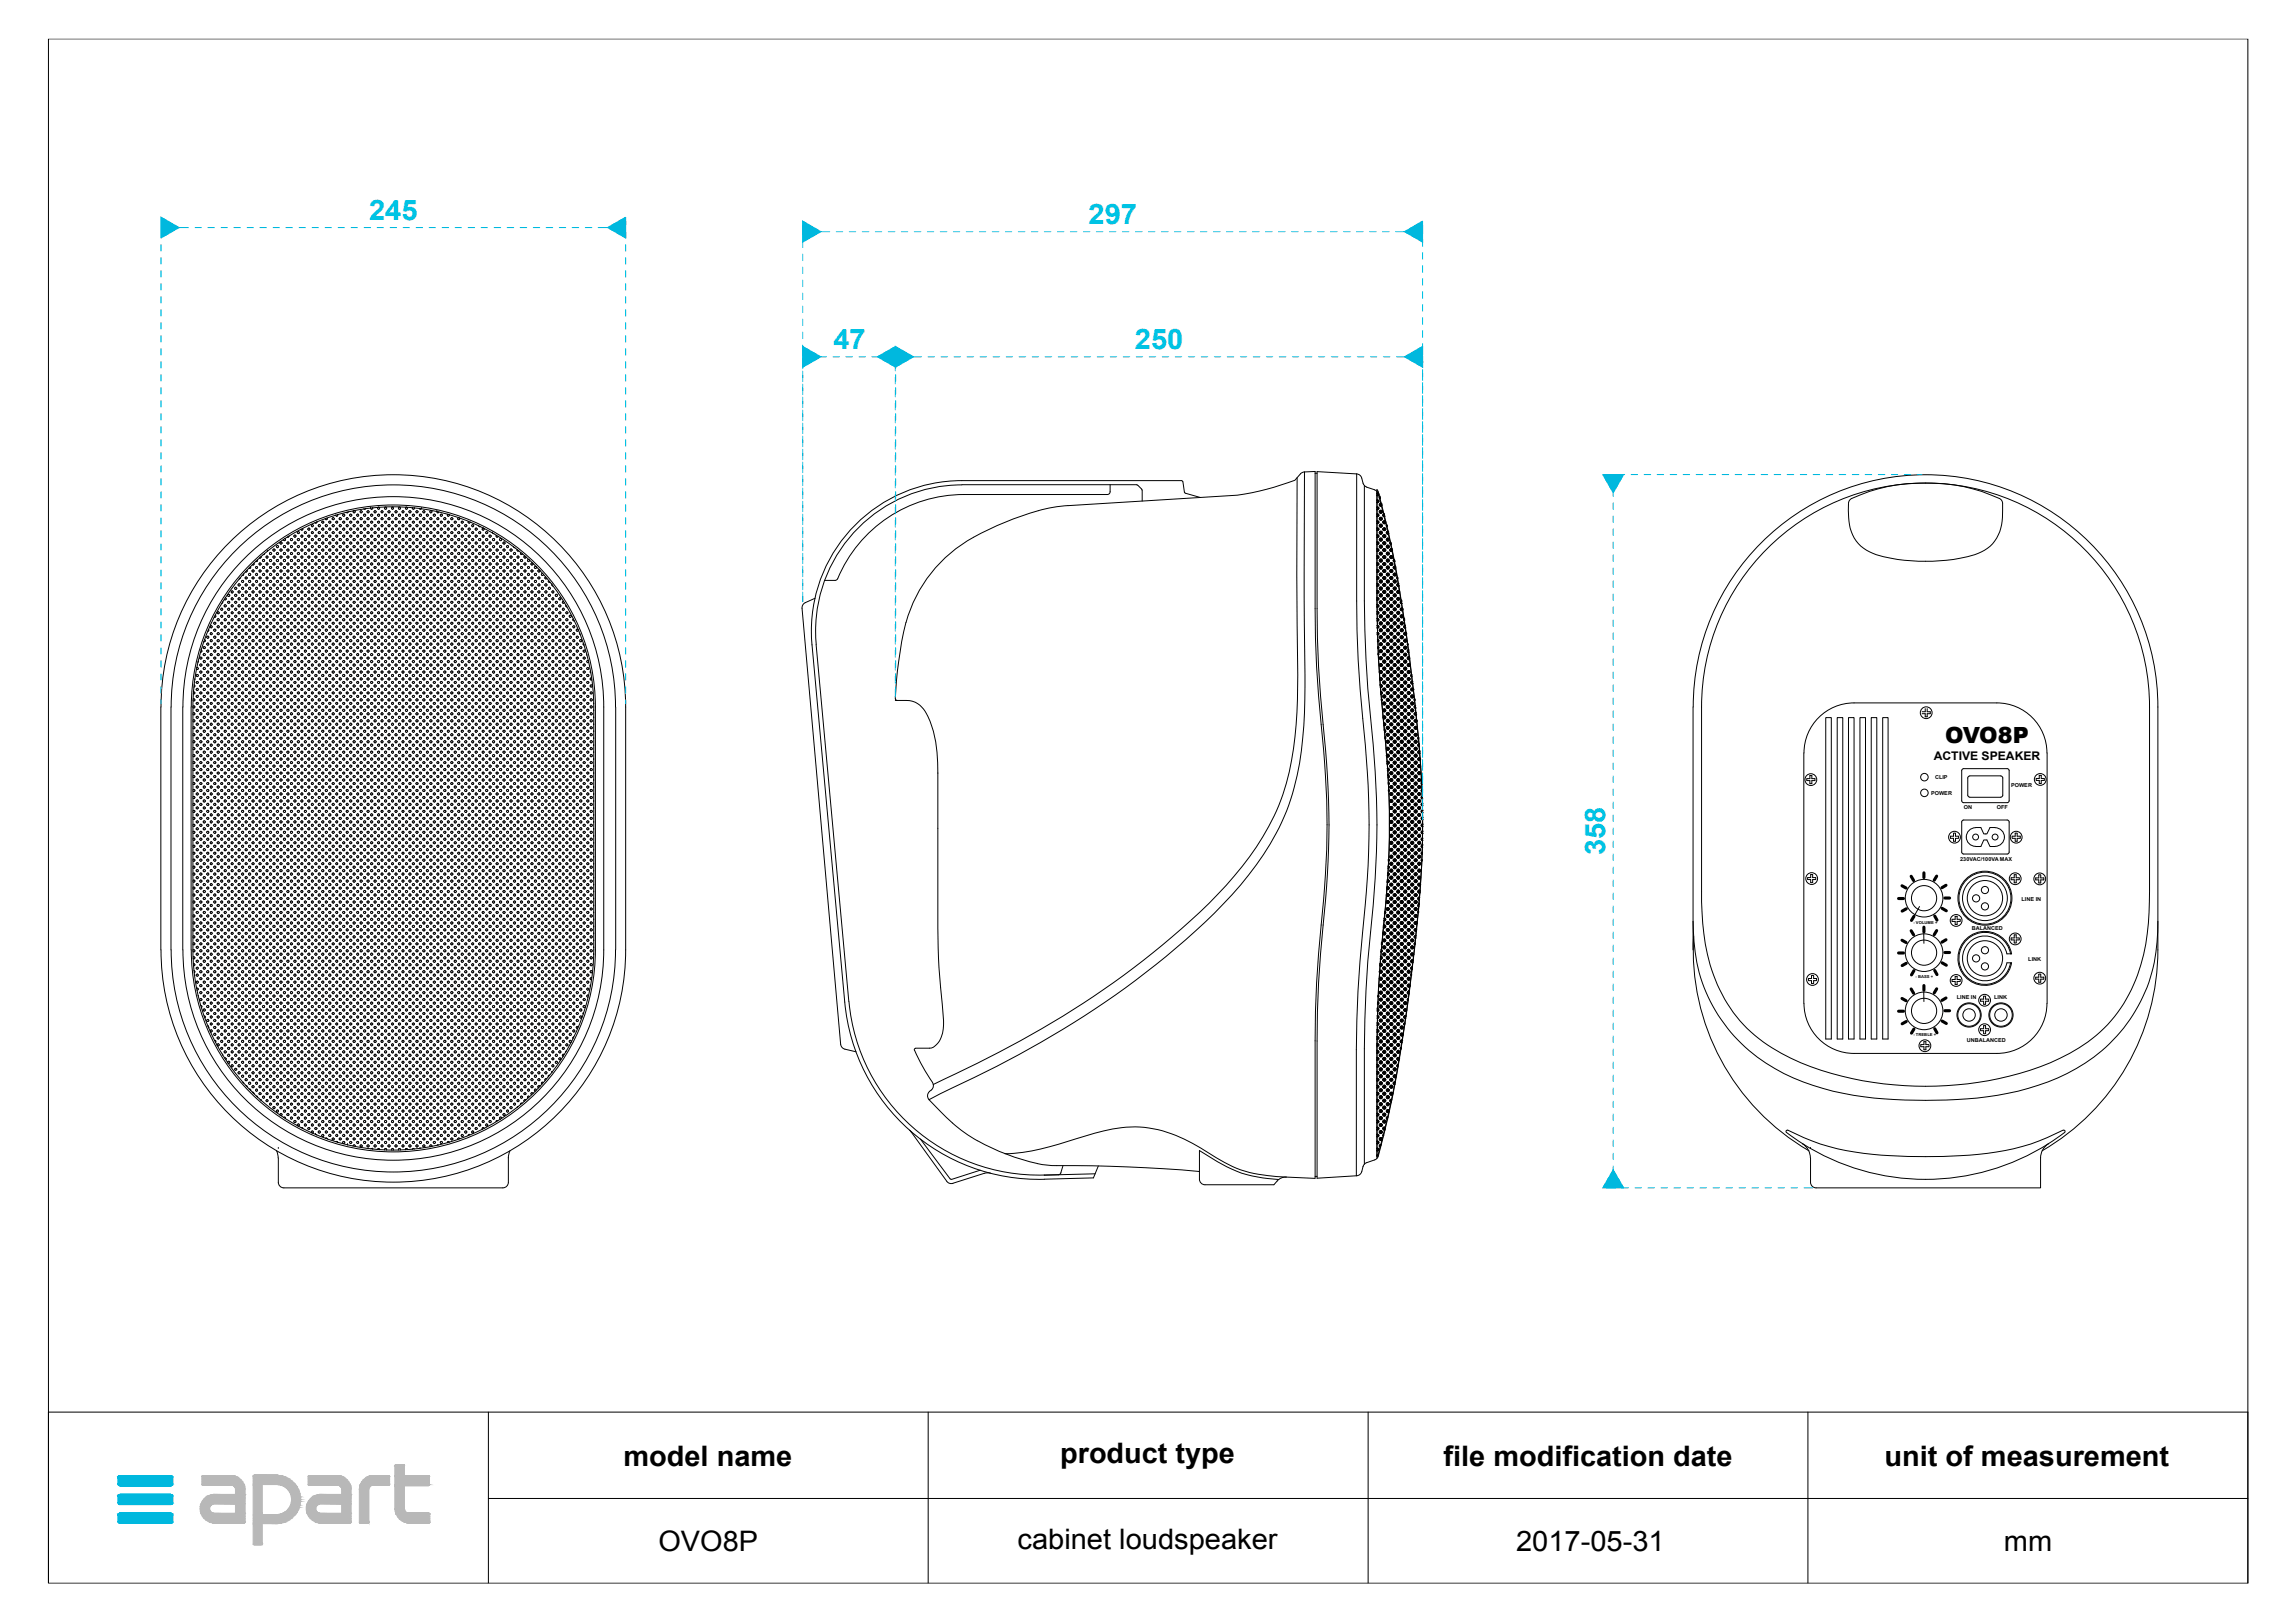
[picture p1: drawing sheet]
<svg xmlns="http://www.w3.org/2000/svg" width="297mm" height="210mm" viewBox="0 0 297 210" stroke-linecap="round" stroke-linejoin="round" font-family="sans-serif">
<defs><g id="words">
<g font-size="3.7" fill="#00c3e4">
<text x="47.8" y="28.4">245</text>
<text x="140.8" y="28.9">297</text>
<text x="107.8" y="45.2">47</text>
<text x="146.8" y="45.1">250</text>
<text x="207.7" y="110.7" transform="rotate(-90 207.7 110.7)">358</text>
</g>
<g font-size="3.7">
<text x="80.6" y="189.7">model name</text>
<text x="137.2" y="189.3">product type</text>
<text x="186.8" y="189.7">file modification date</text>
<text x="243.8" y="189.7">unit of measurement</text>
<text x="85.2" y="200.8">OVO8P</text>
<text x="131.6" y="200.4">cabinet loudspeaker</text>
<text x="196.1" y="200.8">2017-05-31</text>
<text x="259.3" y="200.8">mm</text>
</g>
<text font-size="2.9" x="251.7" y="96.1">OVO8P</text>
<text font-size="1.5" x="250.2" y="98.3">ACTIVE SPEAKER</text>
<g font-size=".7">
<text x="250.3" y="100.9">CLIP</text>
<text x="260.2" y="101.9">POWER</text>
<text x="249.8" y="102.9">POWER</text>
<text x="254.1" y="104.6">ON</text>
<text x="258.3" y="104.6">OFF</text>
<text x="253.6" y="111.4">230VAC/100VA MAX</text>
<text x="261.5" y="116.6">LINE IN</text>
<text x="255.1" y="120.4">BALANCED</text>
<text x="262.4" y="124.4">LINK</text>
<text x="253.2" y="129.3">LINE IN</text>
<text x="258" y="129.3">LINK</text>
<text x="254.4" y="134.9">UNBALANCED</text>
</g>
<g font-size=".5">
<text x="247.5" y="119.5">- VOLUME +</text>
<text x="247.8" y="126.6">- BASS +</text>
<text x="247.5" y="134.1">- TREBLE +</text>
</g>
</g></defs>
<g fill="none" stroke="#000" stroke-width=".13">
<path d="M6.3 5h284.5v199.9h-284.5zM27.8 79.6l.1 .2-.1 .1h-.1M28.1 79.3l.2-.1 .1 .1-.2 .1zM28.6 79.7l.1-.1 .1 .2-.2 .1zM28.6 78.7l.2 .1-.1 .2-.1-.1zM28.8 77.9l-.1 .2M29.1 78.3h.2l-.1 .2h-.2zM29.1 79.2l.2 .1-.1 .1-.2-.1zM29.1 77.4l.2 .1-.1 .1h-.2M29.5 76.9l.2 .1-.1 .2-.2-.1zM29.5 77.8l.2 .1-.1 .2-.2-.1zM29.5 78.7l.2 .1-.1 .2-.2-.1z"/>
<path d="M29.5 79.6l.2 .1-.1 .2-.2-.1zM30 76.5h.2l-.1 .2-.2-.1zM30 77.4l.2 .1-.1 .1-.2-.1zM30 78.3h.2l-.1 .2h-.2zM30 79.2l.2 .1-.1 .1-.2-.1zM30.4 76l.2 .1-.1 .2-.1-.1zM30.4 76.9l.2 .1-.1 .2-.1-.1zM30.4 77.8l.2 .1-.1 .2-.1-.1zM30.4 78.7l.2 .1-.1 .2-.1-.1zM30.4 79.6l.2 .1-.1 .2-.1-.1zM30.8 75.6h.2l.1 .1-.2 .1zM30.8 76.5h.2l.1 .1-.2 .1z"/>
<path d="M30.8 78.3h.2l.1 .2h-.2zM30.8 79.3l.2-.1 .1 .1-.2 .1zM30.9 77.4l.2 .1-.1 .1-.2-.1zM31.1 74.7l-.2 .2M31.2 75.2l.2-.1 .1 .2-.1 .1zM31.2 77l.2-.1 .1 .2-.1 .1zM31.2 77.9l.2-.1 .1 .2-.1 .1zM31.2 79.7l.2-.1 .1 .2-.1 .1zM31.4 76l.1 .1-.1 .2-.2-.1zM31.4 78.7l.1 .1-.1 .2-.2-.1zM31.5 74.3v.1l-.2 .1M31.7 74.7h.2l.1 .1-.2 .1z"/>
<path d="M31.7 75.6h.2l.1 .1-.2 .1zM31.7 76.5h.2l.1 .1-.2 .1zM31.7 78.3h.2l.1 .2h-.2zM31.7 79.3l.2-.1 .1 .1-.2 .1zM31.8 77.4l.2 .1-.1 .1-.2-.1zM31.9 73.9a25.9 25.9 0 0 1 28.5-6.5 25.9 25.9 0 0 1 16.4 24.1v31.4a25.9 25.9 0 0 1-25.9 25.9 25.9 25.9 0 0 1-25.9-25.9v-31.4a25.8 25.8 0 0 1 6.9-17.6zM31.9 73.8l.1 .1-.1 .1h-.1M32.2 75.2l.1-.1 .1 .2-.2 .1zM32.2 74.2l.2 .1-.1 .2-.1-.1zM32.2 76l.2 .1-.1 .2-.1-.1zM32.2 76.9l.2 .1-.1 .2-.1-.1zM32.2 77.8l.2 .1-.1 .2-.1-.1z"/>
<path d="M32.2 78.7l.2 .1-.1 .2-.1-.1zM32.2 79.6l.2 .1-.1 .2-.1-.1zM32.4 73.3v.2l-.1 .1-.1-.1M32.6 73.8h.2l.1 .1-.2 .1zM32.6 75.6h.2l.1 .1-.2 .1zM32.6 74.7h.2l.1 .1-.2 .1zM32.6 76.5h.2l.1 .1-.2 .1zM32.6 79.3l.2-.1 .1 .1-.2 .1zM32.6 78.3h.2l.1 .2h-.2zM32.7 77.4l.2 .1-.1 .1-.2-.1zM32.8 72.9l.1 .1-.1 .1h-.2M33.1 75.2l.1-.1 .1 .2-.2 .1z"/>
<path d="M33.1 73.3l.2 .1-.1 .2-.1-.1zM33.1 74.2l.2 .1-.1 .2-.1-.1zM33.1 76l.2 .1-.1 .2-.1-.1zM33.1 76.9l.2 .1-.1 .2-.1-.1zM33.1 77.8l.2 .1-.1 .2-.1-.1zM33.1 78.7l.2 .1-.1 .2-.1-.1zM33.1 79.6l.2 .1-.1 .2-.1-.1zM33.3 72.4v.2l-.1 .1-.1-.1M33.5 74.7h.2l.1 .1-.2 .1zM33.6 72.8l.2 .1-.1 .2-.2-.1zM33.6 73.8h.2l-.1 .2-.2-.1zM33.6 75.6h.2l-.1 .2-.2-.1z"/>
<path d="M33.6 76.5h.2l-.1 .2-.2-.1zM33.6 77.4l.2 .1-.1 .1-.2-.1zM33.6 78.3h.2l-.1 .2h-.2zM33.6 79.2l.2 .1-.1 .1-.2-.1zM33.8 72l-.1 .2h-.1M34 72.5l.1-.1 .1 .2-.1 .1zM34 73.4l.1-.1 .1 .2-.1 .1zM34 74.3l.1-.1 .1 .2-.1 .1zM34 75.2l.1-.1 .1 .2-.1 .1zM34 76.1l.1-.1 .1 .2-.1 .1zM34 77l.1-.1 .1 .2-.1 .1zM34 77.9l.1-.1 .1 .2-.1 .1z"/>
<path d="M34 78.8l.1-.1 .1 .2-.1 .1zM34 79.7l.1-.1 .1 .2-.1 .1zM34.2 71.6l-.1 .2h-.1M34.4 72h.2l.1 .1-.2 .1zM34.4 74.7h.2l.1 .1-.2 .1zM34.5 72.8l.2 .1-.1 .2-.2-.1zM34.5 73.8h.2l-.1 .2-.2-.1zM34.5 75.6h.2l-.1 .2-.2-.1zM34.5 76.5h.2l-.1 .2-.2-.1zM34.5 77.4l.2 .1-.1 .1-.2-.1zM34.5 78.3h.2l-.1 .2h-.2zM34.5 79.2l.2 .1-.1 .1-.2-.1z"/>
<path d="M34.6 71.3h.1M34.9 72.5l.1-.1 .1 .2-.2 .1zM34.9 75.2l.1-.1 .1 .2-.2 .1zM34.9 71.5l.2 .1-.1 .2-.1-.1zM34.9 73.3l.2 .1-.1 .2-.1-.1zM34.9 74.2l.2 .1-.1 .2-.1-.1zM34.9 76l.2 .1-.1 .2-.1-.1zM34.9 76.9l.2 .1-.1 .2-.1-.1zM34.9 77.8l.2 .1-.1 .2-.1-.1zM34.9 78.7l.2 .1-.1 .2-.1-.1zM34.9 79.6l.2 .1-.1 .2-.1-.1zM35.3 72h.2l.1 .1-.2 .1z"/>
<path d="M35.3 74.7h.2l.1 .1-.2 .1zM35.4 71l.2 .1-.1 .2-.2-.1zM35.4 72.8l.2 .1-.1 .2-.2-.1zM35.4 73.8h.2l-.1 .2-.2-.1zM35.4 75.6h.2l-.1 .2-.2-.1zM35.4 77.4l.2 .1-.1 .1-.2-.1zM35.4 76.5h.2l-.1 .2-.2-.1zM35.4 78.3h.2l-.1 .2h-.2zM35.4 79.2l.2 .1-.1 .1-.2-.1zM35.8 70.7l.1-.1 .1 .2-.1 .1zM35.8 71.6l.1-.1 .1 .2-.1 .1zM35.8 73.4l.1-.1 .1 .2-.1 .1z"/>
<path d="M35.8 72.5l.1-.1 .1 .2-.1 .1zM35.8 75.2l.1-.1 .1 .2-.1 .1zM35.8 77.9l.1-.1 .1 .2-.1 .1zM35.8 77l.1-.1 .1 .2-.1 .1zM35.8 79.7l.1-.1 .1 .2-.1 .1zM35.9 74.2l.1 .1-.1 .2-.1-.1zM35.9 76l.1 .1-.1 .2-.1-.1zM35.9 78.7l.1 .1-.1 .2-.1-.1zM36.2 72h.2l.1 .1-.2 .1zM36.2 74.7h.2l.1 .1-.2 .1zM36.3 70.1l.2 .1-.1 .2-.2-.1zM36.3 71l.2 .1-.1 .2-.2-.1z"/>
<path d="M36.3 72.8l.2 .1-.1 .2-.2-.1zM36.3 73.8h.2l-.1 .2-.2-.1zM36.3 75.6h.2l-.1 .2-.2-.1zM36.3 77.4l.2 .1-.1 .1-.2-.1zM36.3 76.5h.2l-.1 .2-.2-.1zM36.3 78.3h.2l-.1 .2h-.2zM36.3 79.2l.2 .1-.1 .1-.2-.1zM36.7 72.5l.2-.1v.2l-.2 .1zM36.7 75.2l.2-.1v.2l-.2 .1zM36.7 70.6l.2 .1v.2l-.2-.1zM36.7 71.5l.2 .1v.2l-.2-.1zM36.7 73.3l.2 .1v.2l-.2-.1z"/>
<path d="M36.7 74.2l.2 .1v.2l-.2-.1zM36.7 76l.2 .1v.2l-.2-.1zM36.7 76.9l.2 .1v.2l-.2-.1zM36.7 77.8l.2 .1v.2l-.2-.1zM36.7 78.7l.2 .1v.2l-.2-.1zM36.7 79.6l.2 .1v.2l-.2-.1zM36.8 69.7h.1M36.9 69.7v.1v.2h-.2v-.2M37.1 72h.2l.1 .1-.2 .1zM37.1 71.1l.2-.1 .1 .2-.2 .1zM37.1 75.6h.2l.1 .1-.2 .1zM37.1 74.7h.2l.1 .1-.2 .1z"/>
<path d="M37.1 73.8h.2l.1 .1-.2 .1zM37.1 76.5h.2l.1 .1-.2 .1zM37.1 79.3l.2-.1 .1 .1-.2 .1zM37.1 78.3h.2l.1 .2h-.2zM37.2 70.1l.2 .1-.1 .2-.2-.1zM37.2 72.8l.2 .1-.1 .2-.2-.1zM37.2 77.4l.2 .1-.1 .1-.2-.1zM37.4 69.4l-.1 .1h-.1M37.6 69.8l.1-.1 .1 .2-.1 .1zM37.6 70.7l.1-.1 .1 .2-.1 .1zM37.6 72.5l.1-.1 .1 .2-.1 .1zM37.6 73.4l.1-.1 .1 .2-.1 .1z"/>
<path d="M37.6 75.2l.1-.1 .1 .2-.1 .1zM37.6 77l.1-.1 .1 .2-.1 .1zM37.6 77.9l.1-.1 .1 .2-.1 .1zM37.6 79.7l.1-.1 .1 .2-.1 .1zM37.7 71.5l.1 .1-.1 .2-.1-.1zM37.7 74.2l.1 .1-.1 .2-.1-.1zM37.7 76l.1 .1-.1 .2-.1-.1zM37.7 78.7l.1 .1-.1 .2-.1-.1zM38 69.3l.2-.1 .1 .2-.2 .1zM38 71.1l.2-.1 .1 .2-.2 .1zM38 72h.2l.1 .1-.2 .1zM38 73.8h.2l.1 .1-.2 .1z"/>
<path d="M38 74.7h.2l.1 .1-.2 .1zM38 75.6h.2l.1 .1-.2 .1zM38 76.5h.2l.1 .1-.2 .1zM38 78.3h.2l.1 .2h-.2zM38 79.3l.2-.1 .1 .1-.2 .1zM38.1 70.1l.2 .1-.1 .2-.2-.1zM38.1 72.8l.2 .1-.1 .2-.2-.1zM38.1 77.4l.2 .1-.1 .1-.2-.1zM38.5 68.9l.2-.1v.2l-.1 .1zM38.5 69.8l.2-.1v.2l-.1 .1zM38.5 70.7l.2-.1v.2l-.1 .1zM38.5 71.6l.2-.1v.2l-.1 .1z"/>
<path d="M38.5 73.4l.2-.1v.2l-.1 .1zM38.5 72.5l.2-.1v.2l-.1 .1zM38.5 74.3l.2-.1v.2l-.1 .1zM38.5 75.2l.2-.1v.2l-.1 .1zM38.5 76.1l.2-.1v.2l-.1 .1zM38.5 77.9l.2-.1v.2l-.1 .1zM38.5 77l.2-.1v.2l-.1 .1zM38.5 78.8l.2-.1v.2l-.1 .1zM38.5 79.7l.2-.1v.2l-.1 .1zM38.9 69.3l.2-.1 .1 .2-.2 .1zM38.9 71.1l.2-.1 .1 .2-.2 .1zM38.9 72h.2l.1 .1-.2 .1z"/>
<path d="M38.9 73.8h.2l.1 .1-.2 .1zM38.9 74.7h.2l.1 .1-.2 .1zM38.9 75.6h.2l.1 .1-.2 .1zM38.9 76.5h.2l.1 .1-.2 .1zM38.9 78.3h.2l.1 .2h-.2zM38.9 79.3l.2-.1 .1 .1-.2 .1zM39 70.1l.2 .1-.1 .2-.2-.1zM39 72.8l.2 .1-.1 .2-.2-.1zM39 77.4l.2 .1-.1 .1-.2-.1zM39.1 68.4l.1 .1-.1 .1-.2-.1M39.4 68.9l.1-.1 .1 .2-.1 .1zM39.4 72.5l.1-.1 .1 .2-.1 .1z"/>
<path d="M39.4 75.2l.1-.1 .1 .2-.1 .1zM39.5 69.7l.1 .1-.1 .2-.1-.1zM39.5 70.6l.1 .1-.1 .2-.1-.1zM39.5 71.5l.1 .1-.1 .2-.1-.1zM39.5 73.3l.1 .1-.1 .2-.1-.1zM39.5 74.2l.1 .1-.1 .2-.1-.1zM39.5 76l.1 .1-.1 .2-.1-.1zM39.5 76.9l.1 .1-.1 .2-.1-.1zM39.5 77.8l.1 .1-.1 .2-.1-.1zM39.5 78.7l.1 .1-.1 .2-.1-.1zM39.5 79.6l.1 .1-.1 .2-.1-.1zM39.8 69.3l.2-.1 .1 .2-.2 .1z"/>
<path d="M39.8 71.1l.2-.1 .1 .2-.2 .1zM39.8 72h.2l.1 .1-.2 .1zM39.8 73.8h.2l.1 .1-.2 .1zM39.8 74.7h.2l.1 .1-.2 .1zM39.8 75.6h.2l.1 .1-.2 .1zM39.8 76.5h.2l.1 .1-.2 .1zM39.8 78.3h.2l.1 .2h-.2zM39.8 79.3l.2-.1 .1 .1-.2 .1zM39.9 68.3l.2 .1-.1 .2-.2-.1zM39.9 70.1l.2 .1-.1 .2-.2-.1zM39.9 72.8l.2 .1-.1 .2-.2-.1zM39.9 77.4l.2 .1-.1 .1-.2-.1z"/>
<path d="M40.3 68.9l.2-.1v.2l-.1 .1zM40.3 72.5l.2-.1v.2l-.1 .1zM40.3 75.2l.2-.1v.2l-.1 .1zM40.4 67.9l.1 .1v.2l-.2-.1zM40.4 69.7l.1 .1v.2l-.2-.1zM40.4 70.6l.1 .1v.2l-.2-.1zM40.4 71.5l.1 .1v.2l-.2-.1zM40.4 73.3l.1 .1v.2l-.2-.1zM40.4 74.2l.1 .1v.2l-.2-.1zM40.4 76l.1 .1v.2l-.2-.1zM40.4 76.9l.1 .1v.2l-.2-.1zM40.4 77.8l.1 .1v.2l-.2-.1z"/>
<path d="M40.4 78.7l.1 .1v.2l-.2-.1zM40.4 79.6l.1 .1v.2l-.2-.1zM40.7 69.3l.2-.1 .1 .2-.2 .1zM40.7 71.1l.2-.1 .1 .2-.2 .1zM40.7 72h.2l.1 .1-.2 .1zM40.7 73.8h.2l.1 .1-.2 .1zM40.7 74.7h.2l.1 .1-.2 .1zM40.7 75.6h.2l.1 .1-.2 .1zM40.7 76.5h.2l.1 .1-.2 .1zM40.7 78.3h.2l.1 .2h-.2zM40.7 79.3l.2-.1 .1 .1-.2 .1zM40.8 68.3l.2 .1-.1 .2-.2-.1z"/>
<path d="M40.8 70.1l.2 .1-.1 .2-.2-.1zM40.8 72.8l.2 .1-.1 .2-.2-.1zM40.8 77.4l.2 .1-.1 .1-.2-.1zM41 67.5l-.1 .2-.2-.1M41.2 68l.2-.1v.2l-.1 .1zM41.2 68.9l.2-.1v.2l-.1 .1zM41.2 69.8l.2-.1v.2l-.1 .1zM41.2 70.7l.2-.1v.2l-.1 .1zM41.2 72.5l.2-.1v.2l-.1 .1zM41.2 73.4l.2-.1v.2l-.1 .1zM41.2 75.2l.2-.1v.2l-.1 .1zM41.2 77l.2-.1v.2l-.1 .1z"/>
<path d="M41.2 77.9l.2-.1v.2l-.1 .1zM41.2 79.7l.2-.1v.2l-.1 .1zM41.3 71.5l.1 .1v.2l-.2-.1zM41.3 74.2l.1 .1v.2l-.2-.1zM41.3 76l.1 .1v.2l-.2-.1zM41.3 78.7l.1 .1v.2l-.2-.1zM41.6 67.5l.2-.1 .1 .2-.2 .1zM41.6 68.4l.2-.1 .1 .2-.2 .1zM41.6 72h.2l.1 .1-.2 .1zM41.6 71.1l.2-.1 .1 .2-.2 .1zM41.6 69.3l.2-.1 .1 .2-.2 .1zM41.6 70.2l.2-.1 .1 .2-.2 .1z"/>
<path d="M41.6 72.9l.2-.1 .1 .2-.2 .1zM41.6 74.7h.2l.1 .1-.2 .1zM41.6 73.8h.2l.1 .1-.2 .1zM41.6 76.5h.2l.1 .1-.2 .1zM41.6 75.6h.2l.1 .1-.2 .1zM41.6 79.3l.2-.1 .1 .1-.2 .1zM41.6 78.3h.2l.1 .2h-.2zM41.6 77.5l.2-.1 .1 .1-.2 .1zM42.1 68.9l.2-.1 .1 .2-.2 .1zM42.1 72.5l.2-.1 .1 .2-.2 .1zM42.1 75.2l.2-.1 .1 .2-.2 .1zM42.2 67.9l.2 .1-.1 .2-.2-.1z"/>
<path d="M42.2 69.7l.2 .1-.1 .2-.2-.1zM42.2 70.6l.2 .1-.1 .2-.2-.1zM42.2 71.5l.2 .1-.1 .2-.2-.1zM42.2 73.3l.2 .1-.1 .2-.2-.1zM42.2 74.2l.2 .1-.1 .2-.2-.1zM42.2 76l.2 .1-.1 .2-.2-.1zM42.2 76.9l.2 .1-.1 .2-.2-.1zM42.2 77.8l.2 .1-.1 .2-.2-.1zM42.2 78.7l.2 .1-.1 .2-.2-.1zM42.2 79.6l.2 .1-.1 .2-.2-.1zM42.3 67l.1 .2-.1 .1-.2-.2M42.5 69.3l.2-.1 .1 .2-.2 .1z"/>
<path d="M42.5 72h.2l.1 .1-.2 .1zM42.5 74.7h.2l.1 .1-.2 .1zM42.6 67.4l.2 .1-.1 .2-.2-.1zM42.6 68.3l.2 .1-.1 .2-.2-.1zM42.6 70.1l.2 .1-.1 .2-.2-.1zM42.6 71l.2 .1-.1 .2-.2-.1zM42.6 72.8l.2 .1-.1 .2-.2-.1zM42.6 73.8h.2l-.1 .2-.2-.1zM42.6 75.6h.2l-.1 .2-.2-.1zM42.6 76.5h.2l-.1 .2-.2-.1zM42.6 77.4l.2 .1-.1 .1-.2-.1zM42.6 78.3h.2l-.1 .2h-.2z"/>
<path d="M42.6 79.2l.2 .1-.1 .1-.2-.1zM43 67.1l.2-.1v.2l-.1 .1zM43 69.8l.2-.1v.2l-.1 .1zM43 68.9l.2-.1v.2l-.1 .1zM43 68l.2-.1v.2l-.1 .1zM43 70.7l.2-.1v.2l-.1 .1zM43 71.6l.2-.1v.2l-.1 .1zM43 73.4l.2-.1v.2l-.1 .1zM43 72.5l.2-.1v.2l-.1 .1zM43 75.2l.2-.1v.2l-.1 .1zM43 74.3l.2-.1v.2l-.1 .1zM43 76.1l.2-.1v.2l-.1 .1z"/>
<path d="M43 77.9l.2-.1v.2l-.1 .1zM43 77l.2-.1v.2l-.1 .1zM43 79.7l.2-.1v.2l-.1 .1zM43 78.8l.2-.1v.2l-.1 .1zM43.4 67.5l.2-.1 .1 .2-.2 .1zM43.4 69.3l.2-.1 .1 .2-.2 .1zM43.4 71.1l.2-.1 .1 .2-.2 .1zM43.4 72h.2l.1 .1-.2 .1zM43.4 73.8h.2l.1 .1-.2 .1zM43.4 74.7h.2l.1 .1-.2 .1zM43.4 75.6h.2l.1 .1-.2 .1zM43.4 76.5h.2l.1 .1-.2 .1z"/>
<path d="M43.4 78.3h.2l.1 .2h-.2zM43.4 79.3l.2-.1 .1 .1-.2 .1zM43.5 68.3l.2 .1-.1 .2-.2-.1zM43.5 70.1l.2 .1-.1 .2-.2-.1zM43.5 72.8l.2 .1-.1 .2-.2-.1zM43.5 77.4l.2 .1-.1 .1-.2-.1zM43.6 66.6l.1 .1-.1 .1-.2-.2M43.9 68l.2-.1 .1 .2-.2 .1zM43.9 68.9l.2-.1 .1 .2-.2 .1zM43.9 69.8l.2-.1 .1 .2-.2 .1zM43.9 70.7l.2-.1 .1 .2-.2 .1zM43.9 72.5l.2-.1 .1 .2-.2 .1z"/>
<path d="M43.9 73.4l.2-.1 .1 .2-.2 .1zM43.9 75.2l.2-.1 .1 .2-.2 .1zM43.9 77l.2-.1 .1 .2-.2 .1zM43.9 77.9l.2-.1 .1 .2-.2 .1zM43.9 79.7l.2-.1 .1 .2-.2 .1zM44 67l.2 .1-.1 .2-.2-.1zM44 71.5l.2 .1-.1 .2-.2-.1zM44 74.2l.2 .1-.1 .2-.2-.1zM44 76l.2 .1-.1 .2-.2-.1zM44 78.7l.2 .1-.1 .2-.2-.1zM44.3 67.5l.2-.1 .1 .2-.2 .1zM44.3 66.6l.2-.1 .1 .2-.2 .1z"/>
<path d="M44.3 68.4l.2-.1 .1 .2-.2 .1zM44.3 69.3l.2-.1 .1 .2-.2 .1zM44.3 70.2l.2-.1 .1 .2-.2 .1zM44.3 71.1l.2-.1 .1 .2-.2 .1zM44.3 72h.2l.1 .1-.2 .1zM44.3 72.9l.2-.1 .1 .2-.2 .1zM44.3 74.7h.2l.1 .1-.2 .1zM44.3 73.8h.2l.1 .1-.2 .1zM44.3 75.6h.2l.1 .1-.2 .1zM44.3 76.5h.2l.1 .1-.2 .1zM44.3 77.5l.2-.1 .1 .1-.2 .1zM44.3 79.3l.2-.1 .1 .1-.2 .1z"/>
<path d="M44.3 78.3h.2l.1 .2h-.2zM44.8 68.9l.2-.1v.2l-.1 .1zM44.8 72.5l.2-.1v.2l-.1 .1zM44.8 75.2l.2-.1v.2l-.1 .1zM44.9 67l.1 .1v.2l-.2-.1zM44.9 67.9l.1 .1v.2l-.2-.1zM44.9 69.7l.1 .1v.2l-.2-.1zM44.9 70.6l.1 .1v.2l-.2-.1zM44.9 71.5l.1 .1v.2l-.2-.1zM44.9 73.3l.1 .1v.2l-.2-.1zM44.9 74.2l.1 .1v.2l-.2-.1zM44.9 76l.1 .1v.2l-.2-.1z"/>
<path d="M44.9 76.9l.1 .1v.2l-.2-.1zM44.9 77.8l.1 .1v.2l-.2-.1zM44.9 78.7l.1 .1v.2l-.2-.1zM44.9 79.6l.1 .1v.2l-.2-.1zM45 66.2v.2l-.2-.1M45.2 66.6l.2-.1 .1 .2-.2 .1zM45.2 69.3l.2-.1 .1 .2-.2 .1zM45.2 72h.2l.1 .1-.2 .1zM45.2 74.7h.2l.1 .1-.2 .1zM45.3 67.4l.2 .1-.1 .2-.2-.1zM45.3 68.3l.2 .1-.1 .2-.2-.1zM45.3 70.1l.2 .1-.1 .2-.2-.1z"/>
<path d="M45.3 71l.2 .1-.1 .2-.2-.1zM45.3 72.8l.2 .1-.1 .2-.2-.1zM45.3 73.8h.2l-.1 .2-.2-.1zM45.3 75.6h.2l-.1 .2-.2-.1zM45.3 77.4l.2 .1-.1 .1-.2-.1zM45.3 76.5h.2l-.1 .2-.2-.1zM45.3 78.3h.2l-.1 .2h-.2zM45.3 79.2l.2 .1-.1 .1-.2-.1zM45.7 66.2l.2-.1 .1 .2-.2 .1zM45.7 68.9l.2-.1 .1 .2-.2 .1zM45.7 72.5l.2-.1 .1 .2-.2 .1zM45.7 75.2l.2-.1 .1 .2-.2 .1z"/>
<path d="M45.8 67l.2 .1-.1 .2-.2-.1zM45.8 67.9l.2 .1-.1 .2-.2-.1zM45.8 69.7l.2 .1-.1 .2-.2-.1zM45.8 70.6l.2 .1-.1 .2-.2-.1zM45.8 71.5l.2 .1-.1 .2-.2-.1zM45.8 73.3l.2 .1-.1 .2-.2-.1zM45.8 74.2l.2 .1-.1 .2-.2-.1zM45.8 76l.2 .1-.1 .2-.2-.1zM45.8 76.9l.2 .1-.1 .2-.2-.1zM45.8 77.8l.2 .1-.1 .2-.2-.1zM45.8 78.7l.2 .1-.1 .2-.2-.1zM45.8 79.6l.2 .1-.1 .2-.2-.1z"/>
<path d="M46.1 66.6l.2-.1 .1 .2-.2 .1zM46.1 67.5l.2-.1 .1 .2-.2 .1zM46.1 69.3l.2-.1 .1 .2-.2 .1zM46.1 71.1l.2-.1 .1 .2-.2 .1zM46.1 72h.2l.1 .1-.2 .1zM46.1 73.8h.2l.1 .1-.2 .1zM46.1 74.7h.2l.1 .1-.2 .1zM46.1 75.6h.2l.1 .1-.2 .1zM46.1 76.5h.2l.1 .1-.2 .1zM46.1 78.3h.2l.1 .2h-.2zM46.1 79.3l.2-.1 .1 .1-.2 .1zM46.2 68.3l.2 .1-.1 .2-.2-.1z"/>
<path d="M46.2 70.1l.2 .1-.1 .2-.2-.1zM46.2 72.8l.2 .1-.1 .2-.2-.1zM46.2 77.4l.2 .1-.1 .1-.2-.1zM46.6 66.2l.2-.1 .1 .2-.2 .1zM46.6 68l.2-.1 .1 .2-.2 .1zM46.6 68.9l.2-.1 .1 .2-.2 .1zM46.6 69.8l.2-.1 .1 .2-.2 .1zM46.6 70.7l.2-.1 .1 .2-.2 .1zM46.6 72.5l.2-.1 .1 .2-.2 .1zM46.6 73.4l.2-.1 .1 .2-.2 .1zM46.6 75.2l.2-.1 .1 .2-.2 .1zM46.6 77l.2-.1 .1 .2-.2 .1z"/>
<path d="M46.6 77.9l.2-.1 .1 .2-.2 .1zM46.6 79.7l.2-.1 .1 .2-.2 .1zM46.7 67l.2 .1-.1 .2-.2-.1zM46.7 71.5l.2 .1-.1 .2-.2-.1zM46.7 74.2l.2 .1-.1 .2-.2-.1zM46.7 76l.2 .1-.1 .2-.2-.1zM46.7 78.7l.2 .1-.1 .2-.2-.1zM47 66.6l.2-.1 .1 .2-.2 .1zM47 67.5l.2-.1 .1 .2-.2 .1zM47 69.3l.2-.1 .1 .2-.2 .1zM47 71.1l.2-.1 .1 .2-.2 .1zM47 72h.2l.1 .1-.2 .1z"/>
<path d="M47 73.8h.2l.1 .1-.2 .1zM47 74.7h.2l.1 .1-.2 .1zM47 75.6h.2l.1 .1-.2 .1zM47 76.5h.2l.1 .1-.2 .1zM47 78.3h.2l.1 .2h-.2zM47 79.3l.2-.1 .1 .1-.2 .1zM47.1 68.3l.2 .1-.1 .2-.2-.1zM47.1 70.1l.2 .1-.1 .2-.2-.1zM47.1 72.8l.2 .1-.1 .2-.2-.1zM47.1 77.4l.2 .1-.1 .1-.2-.1zM47.3 65.8l-.1 .1-.1-.1M47.5 66.2l.2-.1 .1 .2-.2 .1z"/>
<path d="M47.5 67.1l.2-.1 .1 .2-.2 .1zM47.5 70.7l.2-.1 .1 .2-.2 .1zM47.5 69.8l.2-.1 .1 .2-.2 .1zM47.5 68.9l.2-.1 .1 .2-.2 .1zM47.5 68l.2-.1 .1 .2-.2 .1zM47.5 71.6l.2-.1 .1 .2-.2 .1zM47.5 75.2l.2-.1 .1 .2-.2 .1zM47.5 73.4l.2-.1 .1 .2-.2 .1zM47.5 72.5l.2-.1 .1 .2-.2 .1zM47.5 74.3l.2-.1 .1 .2-.2 .1zM47.5 76.1l.2-.1 .1 .2-.2 .1zM47.5 79.7l.2-.1 .1 .2-.2 .1z"/>
<path d="M47.5 77.9l.2-.1 .1 .2-.2 .1zM47.5 77l.2-.1 .1 .2-.2 .1zM47.5 78.8l.2-.1 .1 .2-.2 .1zM47.9 65.7h.1M47.9 66.6l.2-.1 .1 .2-.2 .1zM47.9 69.3l.2-.1 .1 .2-.2 .1zM47.9 72h.2l.1 .1-.2 .1zM47.9 74.7h.2l.1 .1-.2 .1zM48 67.4l.2 .1-.1 .2-.2-.1zM48 68.3l.2 .1-.1 .2-.2-.1zM48 70.1l.2 .1-.1 .2-.2-.1zM48 71l.2 .1-.1 .2-.2-.1z"/>
<path d="M48 72.8l.2 .1-.1 .2-.2-.1zM48 73.8h.2l-.1 .2-.2-.1zM48 75.6h.2l-.1 .2-.2-.1zM48 76.5h.2l-.1 .2-.2-.1zM48 77.4l.2 .1-.1 .1-.2-.1zM48 78.3h.2l-.1 .2h-.2zM48 79.2l.2 .1-.1 .1-.2-.1zM48.2 65.7v.1l-.1 .1-.2-.2M48.4 66.2l.2-.1 .1 .2-.2 .1zM48.4 68.9l.2-.1 .1 .2-.2 .1zM48.4 72.5l.2-.1 .1 .2-.2 .1zM48.4 75.2l.2-.1 .1 .2-.2 .1z"/>
<path d="M48.5 67l.2 .1-.1 .2-.2-.1zM48.5 67.9l.2 .1-.1 .2-.2-.1zM48.5 69.7l.2 .1-.1 .2-.2-.1zM48.5 70.6l.2 .1-.1 .2-.2-.1zM48.5 71.5l.2 .1-.1 .2-.2-.1zM48.5 73.3l.2 .1-.1 .2-.2-.1zM48.5 74.2l.2 .1-.1 .2-.2-.1zM48.5 76l.2 .1-.1 .2-.2-.1zM48.5 76.9l.2 .1-.1 .2-.2-.1zM48.5 77.8l.2 .1-.1 .2-.2-.1zM48.5 78.7l.2 .1-.1 .2-.2-.1zM48.5 79.6l.2 .1-.1 .2-.2-.1z"/>
<path d="M48.8 66.6l.2-.1 .1 .2-.2 .1zM48.8 65.7l.2-.1 .1 .2-.2 .1zM48.8 67.5l.2-.1 .1 .2-.2 .1zM48.8 68.4l.2-.1 .1 .2-.2 .1zM48.8 71.1l.2-.1 .1 .2-.2 .1zM48.8 69.3l.2-.1 .1 .2-.2 .1zM48.8 70.2l.2-.1 .1 .2-.2 .1zM48.8 72h.2l.1 .1-.2 .1zM48.8 72.9l.2-.1 .1 .2-.2 .1zM48.8 75.6h.2l.1 .1-.2 .1zM48.8 74.7h.2l.1 .1-.2 .1zM48.8 73.8h.2l.1 .1-.2 .1z"/>
<path d="M48.8 76.5h.2l.1 .1-.2 .1zM48.8 77.5l.2-.1 .1 .1-.2 .1zM48.8 79.3l.2-.1 .1 .1-.2 .1zM48.8 78.3h.2l.1 .2h-.2zM49.3 66.2l.2-.1 .1 .2-.2 .1zM49.3 68l.2-.1 .1 .2-.2 .1zM49.3 68.9l.2-.1 .1 .2-.2 .1zM49.3 69.8l.2-.1 .1 .2-.2 .1zM49.3 70.7l.2-.1 .1 .2-.2 .1zM49.3 72.5l.2-.1 .1 .2-.2 .1zM49.3 73.4l.2-.1 .1 .2-.2 .1zM49.3 75.2l.2-.1 .1 .2-.2 .1z"/>
<path d="M49.3 77l.2-.1 .1 .2-.2 .1zM49.3 77.9l.2-.1 .1 .2-.2 .1zM49.3 79.7l.2-.1 .1 .2-.2 .1zM49.4 67l.2 .1-.1 .2-.2-.1zM49.4 71.5l.2 .1-.1 .2-.2-.1zM49.4 74.2l.2 .1-.1 .2-.2-.1zM49.4 76l.2 .1-.1 .2-.2-.1zM49.4 78.7l.2 .1-.1 .2-.2-.1zM49.7 66.6l.2-.1 .1 .2-.2 .1zM49.7 67.5l.2-.1 .1 .2-.2 .1zM49.7 69.3l.2-.1 .1 .2-.2 .1zM49.7 71.1l.2-.1 .1 .2-.2 .1z"/>
<path d="M49.7 72h.2l.1 .1-.2 .1zM49.7 73.8h.2l.1 .1-.2 .1zM49.7 74.7h.2l.1 .1-.2 .1zM49.7 75.6h.2l.1 .1-.2 .1zM49.7 76.5h.2l.1 .1-.2 .1zM49.7 78.3h.2l.1 .2h-.2zM49.7 79.3l.2-.1 .1 .1-.2 .1zM49.8 65.6l.2 .1-.1 .2-.2-.1zM49.8 68.3l.2 .1-.1 .2-.2-.1zM49.8 70.1l.2 .1-.1 .2-.2-.1zM49.8 72.8l.2 .1-.1 .2-.2-.1zM49.8 77.4l.2 .1-.1 .1-.2-.1z"/>
<path d="M50.2 66.2l.2-.1 .1 .2-.2 .1zM50.2 67.1l.2-.1 .1 .2-.2 .1zM50.2 68l.2-.1 .1 .2-.2 .1zM50.2 68.9l.2-.1 .1 .2-.2 .1zM50.2 69.8l.2-.1 .1 .2-.2 .1zM50.2 70.7l.2-.1 .1 .2-.2 .1zM50.2 71.6l.2-.1 .1 .2-.2 .1zM50.2 72.5l.2-.1 .1 .2-.2 .1zM50.2 73.4l.2-.1 .1 .2-.2 .1zM50.2 74.3l.2-.1 .1 .2-.2 .1zM50.2 75.2l.2-.1 .1 .2-.2 .1zM50.2 76.1l.2-.1 .1 .2-.2 .1z"/>
<path d="M50.2 77l.2-.1 .1 .2-.2 .1zM50.2 77.9l.2-.1 .1 .2-.2 .1zM50.2 78.8l.2-.1 .1 .2-.2 .1zM50.2 79.7l.2-.1 .1 .2-.2 .1zM50.7 66.6l.1-.1 .1 .2-.2 .1zM50.7 69.3l.1-.1 .1 .2-.2 .1zM50.7 72h.1l.1 .1-.2 .1zM50.7 74.7h.1l.1 .1-.2 .1zM50.7 79.3l.1-.1 .1 .1-.2 .1zM50.7 65.6l.2 .1-.1 .2-.1-.1zM50.7 67.4l.2 .1-.1 .2-.1-.1zM50.7 68.3l.2 .1-.1 .2-.1-.1z"/>
<path d="M50.7 70.1l.2 .1-.1 .2-.1-.1zM50.7 71l.2 .1-.1 .2-.1-.1zM50.7 72.8l.2 .1-.1 .2-.1-.1zM50.7 73.8h.2l-.1 .2-.1-.1zM50.7 75.6h.2l-.1 .2-.1-.1zM50.7 77.4l.2 .1-.1 .1-.1-.1zM50.7 76.5h.2l-.1 .2-.1-.1zM50.7 78.3h.2l-.1 .2h-.1zM51.1 66.2l.2-.1 .1 .2-.2 .1zM51.1 68.9l.2-.1 .1 .2-.2 .1zM51.1 72.5l.2-.1 .1 .2-.2 .1zM51.1 75.2l.2-.1 .1 .2-.2 .1z"/>
<path d="M51.1 79.7l.2-.1 .1 .2-.2 .1zM51.2 67l.2 .1-.1 .2-.2-.1zM51.2 67.9l.2 .1-.1 .2-.2-.1zM51.2 69.7l.2 .1-.1 .2-.2-.1zM51.2 70.6l.2 .1-.1 .2-.2-.1zM51.2 71.5l.2 .1-.1 .2-.2-.1zM51.2 73.3l.2 .1-.1 .2-.2-.1zM51.2 74.2l.2 .1-.1 .2-.2-.1zM51.2 76l.2 .1-.1 .2-.2-.1zM51.2 76.9l.2 .1-.1 .2-.2-.1zM51.2 77.8l.2 .1-.1 .2-.2-.1zM51.2 78.7l.2 .1-.1 .2-.2-.1z"/>
<path d="M51.5 66.6l.2-.1 .1 .2-.2 .1zM51.5 67.5l.2-.1 .1 .2-.2 .1zM51.5 69.3l.2-.1 .1 .2-.2 .1zM51.5 71.1l.2-.1 .1 .2-.2 .1zM51.5 72h.2l.1 .1-.2 .1zM51.5 73.8h.2l.1 .1-.2 .1zM51.5 74.7h.2l.1 .1-.2 .1zM51.5 75.6h.2l.1 .1-.2 .1zM51.5 76.5h.2l.1 .1-.2 .1zM51.5 78.3h.2l.1 .2h-.2zM51.5 79.3l.2-.1 .1 .1-.2 .1zM51.6 65.6l.2 .1-.1 .2-.2-.1z"/>
<path d="M51.6 68.3l.2 .1-.1 .2-.2-.1zM51.6 70.1l.2 .1-.1 .2-.2-.1zM51.6 72.8l.2 .1-.1 .2-.2-.1zM51.6 77.4l.2 .1-.1 .1-.2-.1zM52 66.2l.2-.1 .1 .2-.2 .1zM52 68l.2-.1 .1 .2-.2 .1zM52 68.9l.2-.1 .1 .2-.2 .1zM52 69.8l.2-.1 .1 .2-.2 .1zM52 70.7l.2-.1 .1 .2-.2 .1zM52 72.5l.2-.1 .1 .2-.2 .1zM52 73.4l.2-.1 .1 .2-.2 .1zM52 75.2l.2-.1 .1 .2-.2 .1z"/>
<path d="M52 77l.2-.1 .1 .2-.2 .1zM52 77.9l.2-.1 .1 .2-.2 .1zM52 79.7l.2-.1 .1 .2-.2 .1zM52.1 67l.2 .1-.1 .2-.2-.1zM52.1 71.5l.2 .1-.1 .2-.2-.1zM52.1 74.2l.2 .1-.1 .2-.2-.1zM52.1 76l.2 .1-.1 .2-.2-.1zM52.1 78.7l.2 .1-.1 .2-.2-.1zM52.5 66.6l.1-.1 .1 .2-.2 .1zM52.5 67.5l.1-.1 .1 .2-.2 .1zM52.5 69.3l.1-.1 .1 .2-.2 .1zM52.5 71.1l.1-.1 .1 .2-.2 .1z"/>
<path d="M52.5 72h.1l.1 .1-.2 .1zM52.5 73.8h.1l.1 .1-.2 .1zM52.5 74.7h.1l.1 .1-.2 .1zM52.5 75.6h.1l.1 .1-.2 .1zM52.5 76.5h.1l.1 .1-.2 .1zM52.5 78.3h.1l.1 .2h-.2zM52.5 79.3l.1-.1 .1 .1-.2 .1zM52.5 65.6l.2 .1-.1 .2-.1-.1zM52.5 68.3l.2 .1-.1 .2-.1-.1zM52.5 70.1l.2 .1-.1 .2-.1-.1zM52.5 72.8l.2 .1-.1 .2-.1-.1zM52.5 77.4l.2 .1-.1 .1-.1-.1z"/>
<path d="M52.9 66.2l.2-.1 .1 .2-.2 .1zM52.9 68l.2-.1 .1 .2-.2 .1zM52.9 68.9l.2-.1 .1 .2-.2 .1zM52.9 69.8l.2-.1 .1 .2-.2 .1zM52.9 70.7l.2-.1 .1 .2-.2 .1zM52.9 72.5l.2-.1 .1 .2-.2 .1zM52.9 73.4l.2-.1 .1 .2-.2 .1zM52.9 75.2l.2-.1 .1 .2-.2 .1zM52.9 77l.2-.1 .1 .2-.2 .1zM52.9 77.9l.2-.1 .1 .2-.2 .1zM52.9 79.7l.2-.1 .1 .2-.2 .1zM53 67l.2 .1-.1 .2-.2-.1z"/>
<path d="M53 71.5l.2 .1-.1 .2-.2-.1zM53 74.2l.2 .1-.1 .2-.2-.1zM53 76l.2 .1-.1 .2-.2-.1zM53 78.7l.2 .1-.1 .2-.2-.1zM53.3 67.5l.2-.1 .1 .2-.2 .1zM53.3 66.6l.2-.1 .1 .2-.2 .1zM53.3 72h.2l.1 .1-.2 .1zM53.3 71.1l.2-.1 .1 .2-.2 .1zM53.3 69.3l.2-.1 .1 .2-.2 .1zM53.3 76.5h.2l.1 .1-.2 .1zM53.3 75.6h.2l.1 .1-.2 .1zM53.3 74.7h.2l.1 .1-.2 .1z"/>
<path d="M53.3 73.8h.2l.1 .1-.2 .1zM53.3 77.5l.2-.1 .1 .1-.2 .1zM53.3 79.3l.2-.1 .1 .1-.2 .1zM53.3 78.3h.2l.1 .2h-.2zM53.4 65.7l-.1 .1 .1 .1 .2-.1v-.1M53.4 68.3l.2 .1-.1 .2-.2-.1zM53.4 70.1l.2 .1-.1 .2-.2-.1zM53.4 72.8l.2 .1-.1 .2-.2-.1zM53.8 68.9l.2-.1 .1 .2-.2 .1zM53.8 66.2l.2-.1 .1 .2-.2 .1zM53.8 72.5l.2-.1 .1 .2-.2 .1zM53.8 77l.2-.1 .1 .2-.2 .1z"/>
<path d="M53.8 77.9l.2-.1 .1 .2-.2 .1zM53.8 75.2l.2-.1 .1 .2-.2 .1zM53.9 67l.2 .1-.1 .2-.2-.1zM53.9 69.7l.2 .1-.1 .2-.2-.1zM53.9 71.5l.2 .1-.1 .2-.2-.1zM53.9 73.3l.2 .1-.1 .2-.2-.1zM53.9 67.9l.2 .1-.1 .2-.2-.1zM53.9 74.2l.2 .1-.1 .2-.2-.1zM53.9 76l.2 .1-.1 .2-.2-.1zM53.9 70.6l.2 .1-.1 .2-.2-.1zM53.9 78.7l.2 .1-.1 .2-.2-.1zM53.9 79.6l.2 .1-.1 .2-.2-.1z"/>
<path d="M54.3 66.6l.1-.1 .1 .2-.2 .1zM54.3 67.5l.1-.1 .1 .2-.2 .1zM54.3 69.3l.1-.1 .1 .2-.2 .1zM54.3 71.1l.1-.1 .1 .2-.2 .1zM54.3 72h.1l.1 .1-.2 .1zM54.3 73.8h.1l.1 .1-.2 .1zM54.3 74.7h.1l.1 .1-.2 .1zM54.3 75.6h.1l.1 .1-.2 .1zM54.3 76.5h.1l.1 .1-.2 .1zM54.3 78.3h.1l.1 .2h-.2zM54.3 79.3l.1-.1 .1 .1-.2 .1zM54.3 65.8v.1l.2-.1"/>
<path d="M54.3 68.3l.2 .1-.1 .2-.1-.1zM54.3 70.1l.2 .1-.1 .2-.1-.1zM54.3 72.8l.2 .1-.1 .2-.1-.1zM54.3 77.4l.2 .1-.1 .1-.1-.1zM54.5 65.8h.1M54.7 66.2l.2-.1 .1 .2-.2 .1zM54.7 67.1l.2-.1 .1 .2-.2 .1zM54.7 68.9l.2-.1 .1 .2-.2 .1zM54.7 68l.2-.1 .1 .2-.2 .1zM54.7 69.8l.2-.1 .1 .2-.2 .1zM54.7 70.7l.2-.1 .1 .2-.2 .1zM54.7 71.6l.2-.1 .1 .2-.2 .1z"/>
<path d="M54.7 73.4l.2-.1 .1 .2-.2 .1zM54.7 72.5l.2-.1 .1 .2-.2 .1zM54.7 74.3l.2-.1 .1 .2-.2 .1zM54.7 75.2l.2-.1 .1 .2-.2 .1zM54.7 76.1l.2-.1 .1 .2-.2 .1zM54.7 77l.2-.1 .1 .2-.2 .1zM54.7 77.9l.2-.1 .1 .2-.2 .1zM54.7 78.8l.2-.1 .1 .2-.2 .1zM54.7 79.7l.2-.1 .1 .2-.2 .1zM55.2 66.6l.1-.1 .1 .2-.2 .1zM55.2 67.5l.1-.1 .1 .2-.2 .1zM55.2 69.3l.1-.1 .1 .2-.2 .1z"/>
<path d="M55.2 71.1l.1-.1 .1 .2-.2 .1zM55.2 72h.1l.1 .1-.2 .1zM55.2 73.8h.1l.1 .1-.2 .1zM55.2 74.7h.1l.1 .1-.2 .1zM55.2 75.6h.1l.1 .1-.2 .1zM55.2 76.5h.1l.1 .1-.2 .1zM55.2 78.3h.1l.1 .2h-.2zM55.2 79.3l.1-.1 .1 .1-.2 .1zM55.2 68.3l.2 .1-.1 .2-.1-.1zM55.2 70.1l.2 .1-.1 .2-.1-.1zM55.2 72.8l.2 .1-.1 .2-.1-.1zM55.2 77.4l.2 .1-.1 .1-.1-.1z"/>
<path d="M55.6 66.2l.2-.1 .1 .2-.2 .1zM55.6 68l.2-.1 .1 .2-.2 .1zM55.6 68.9l.2-.1 .1 .2-.2 .1zM55.6 69.8l.2-.1 .1 .2-.2 .1zM55.6 70.7l.2-.1 .1 .2-.2 .1zM55.6 72.5l.2-.1 .1 .2-.2 .1zM55.6 73.4l.2-.1 .1 .2-.2 .1zM55.6 75.2l.2-.1 .1 .2-.2 .1zM55.6 77l.2-.1 .1 .2-.2 .1zM55.6 77.9l.2-.1 .1 .2-.2 .1zM55.6 79.7l.2-.1 .1 .2-.2 .1zM55.7 67l.2 .1-.1 .2-.2-.1z"/>
<path d="M55.7 71.5l.2 .1-.1 .2-.2-.1zM55.7 74.2l.2 .1-.1 .2-.2-.1zM55.7 76l.2 .1-.1 .2-.2-.1zM55.7 78.7l.2 .1-.1 .2-.2-.1zM56.1 66.6l.1-.1 .1 .2-.1 .1zM56.1 67.5l.1-.1 .1 .2-.1 .1zM56.1 69.3l.1-.1 .1 .2-.1 .1zM56.1 71.1l.1-.1 .1 .2-.1 .1zM56.1 72h.1l.1 .1-.1 .1zM56.1 73.8h.1l.1 .1-.1 .1zM56.1 74.7h.1l.1 .1-.1 .1zM56.1 75.6h.1l.1 .1-.1 .1z"/>
<path d="M56.1 76.5h.1l.1 .1-.1 .1zM56.1 78.3h.1l.1 .2h-.1zM56.1 79.3l.1-.1 .1 .1-.1 .1zM56.2 68.3l.1 .1-.1 .2-.1-.1zM56.2 70.1l.1 .1-.1 .2-.1-.1zM56.2 72.8l.1 .1-.1 .2-.1-.1zM56.2 77.4l.1 .1-.1 .1-.1-.1zM56.5 66.2h.1M56.5 68.9l.2-.1 .1 .2-.2 .1zM56.5 72.5l.2-.1 .1 .2-.2 .1zM56.5 75.2l.2-.1 .1 .2-.2 .1zM56.5 79.7l.2-.1 .1 .2-.2 .1z"/>
<path d="M56.5 66.2l.1 .2 .2-.2M56.6 67l.2 .1-.1 .2-.2-.1zM56.6 67.9l.2 .1-.1 .2-.2-.1zM56.6 69.7l.2 .1-.1 .2-.2-.1zM56.6 70.6l.2 .1-.1 .2-.2-.1zM56.6 71.5l.2 .1-.1 .2-.2-.1zM56.6 73.3l.2 .1-.1 .2-.2-.1zM56.6 74.2l.2 .1-.1 .2-.2-.1zM56.6 76l.2 .1-.1 .2-.2-.1zM56.6 76.9l.2 .1-.1 .2-.2-.1zM56.6 77.8l.2 .1-.1 .2-.2-.1zM56.6 78.7l.2 .1-.1 .2-.2-.1z"/>
<path d="M57 66.6l.1-.1 .1 .2-.2 .1zM57 69.3l.1-.1 .1 .2-.2 .1zM57 72h.1l.1 .1-.2 .1zM57 74.7h.1l.1 .1-.2 .1zM57 79.3l.1-.1 .1 .1-.2 .1zM57 67.4l.2 .1-.1 .2-.1-.1zM57 68.3l.2 .1-.1 .2-.1-.1zM57 70.1l.2 .1-.1 .2-.1-.1zM57 71l.2 .1-.1 .2-.1-.1zM57 72.8l.2 .1-.1 .2-.1-.1zM57 73.8h.2l-.1 .2-.1-.1zM57 75.6h.2l-.1 .2-.1-.1z"/>
<path d="M57 76.5h.2l-.1 .2-.1-.1zM57 77.4l.2 .1-.1 .1-.1-.1zM57 78.3h.2l-.1 .2h-.1zM57.4 68l.2-.1 .1 .2-.2 .1zM57.4 68.9l.2-.1 .1 .2-.2 .1zM57.4 69.8l.2-.1 .1 .2-.2 .1zM57.4 70.7l.2-.1 .1 .2-.2 .1zM57.4 72.5l.2-.1 .1 .2-.2 .1zM57.4 73.4l.2-.1 .1 .2-.2 .1zM57.4 75.2l.2-.1 .1 .2-.2 .1zM57.4 77l.2-.1 .1 .2-.2 .1zM57.4 77.9l.2-.1 .1 .2-.2 .1z"/>
<path d="M57.4 79.7l.2-.1 .1 .2-.2 .1zM57.5 67l.2 .1-.1 .2-.2-.1zM57.5 71.5l.2 .1-.1 .2-.2-.1zM57.5 74.2l.2 .1-.1 .2-.2-.1zM57.5 76l.2 .1-.1 .2-.2-.1zM57.5 78.7l.2 .1-.1 .2-.2-.1zM57.9 67.5l.1-.1 .1 .2-.1 .1zM57.9 69.3l.1-.1 .1 .2-.1 .1zM57.9 71.1l.1-.1 .1 .2-.1 .1zM57.9 72h.1l.1 .1-.1 .1zM57.9 73.8h.1l.1 .1-.1 .1zM57.9 74.7h.1l.1 .1-.1 .1z"/>
<path d="M57.9 75.6h.1l.1 .1-.1 .1zM57.9 76.5h.1l.1 .1-.1 .1zM57.9 78.3h.1l.1 .2h-.1zM57.9 79.3l.1-.1 .1 .1-.1 .1zM58 66.5l-.1 .1 .1 .2 .1-.1v-.1M58 68.3l.1 .1-.1 .2-.1-.1zM58 70.1l.1 .1-.1 .2-.1-.1zM58 72.8l.1 .1-.1 .2-.1-.1zM58 77.4l.1 .1-.1 .1-.1-.1zM58.3 68.9l.2-.1 .1 .2-.2 .1zM58.3 69.8l.2-.1 .1 .2-.2 .1zM58.3 72.5l.2-.1 .1 .2-.2 .1z"/>
<path d="M58.3 73.4l.2-.1 .1 .2-.2 .1zM58.3 68l.2-.1 .1 .2-.2 .1zM58.3 77l.2-.1 .1 .2-.2 .1zM58.3 70.7l.2-.1 .1 .2-.2 .1zM58.3 77.9l.2-.1 .1 .2-.2 .1zM58.3 75.2l.2-.1 .1 .2-.2 .1zM58.3 79.7l.2-.1 .1 .2-.2 .1zM58.4 67l.2 .1-.1 .2-.2-.1zM58.4 74.2l.2 .1-.1 .2-.2-.1zM58.4 71.5l.2 .1-.1 .2-.2-.1zM58.4 76l.2 .1-.1 .2-.2-.1zM58.4 78.7l.2 .1-.1 .2-.2-.1z"/>
<path d="M58.8 69.3l.2-.1v.2l-.2 .1zM58.8 72h.2v.1l-.2 .1zM58.8 74.7h.2v.1l-.2 .1zM58.8 78.3h.2v.2h-.2zM58.8 67.4l.2 .1v.2l-.2-.1zM58.8 68.3l.2 .1v.2l-.2-.1zM58.8 70.1l.2 .1v.2l-.2-.1zM58.8 71l.2 .1v.2l-.2-.1zM58.8 72.8l.2 .1v.2l-.2-.1zM58.8 73.8h.2v.2l-.2-.1zM58.8 75.6h.2v.2l-.2-.1zM58.8 76.5h.2v.2l-.2-.1z"/>
<path d="M58.8 77.4l.2 .1v.1l-.2-.1zM58.8 79.2l.2 .1v.1l-.2-.1zM59.2 68l.2-.1 .1 .2-.2 .1zM59.2 68.9l.2-.1 .1 .2-.2 .1zM59.2 69.8l.2-.1 .1 .2-.2 .1zM59.2 77l.2-.1 .1 .2-.2 .1zM59.2 72.5l.2-.1 .1 .2-.2 .1zM59.2 70.7l.2-.1 .1 .2-.2 .1zM59.2 71.6l.2-.1 .1 .2-.2 .1zM59.2 75.2l.2-.1 .1 .2-.2 .1zM59.2 73.4l.2-.1 .1 .2-.2 .1zM59.2 77.9l.2-.1 .1 .2-.2 .1z"/>
<path d="M59.2 79.7l.2-.1 .1 .2-.2 .1zM59.2 78.8l.2-.1 .1 .2-.2 .1zM59.3 74.2l.2 .1-.1 .2-.2-.1zM59.3 76l.2 .1-.1 .2-.2-.1zM59.4 67l-.2 .1 .1 .2 .2-.1-.1-.2M59.7 74.7h.1l.1 .1-.1 .1zM59.7 69.3l.1-.1 .1 .2-.1 .1zM59.7 78.3h.1l.1 .2h-.1zM59.7 72h.1l.1 .1-.1 .1zM59.8 67.4l.1 .1-.1 .2-.1-.1zM59.8 68.3l.1 .1-.1 .2-.1-.1zM59.8 72.8l.1 .1-.1 .2-.1-.1z"/>
<path d="M59.8 70.1l.1 .1-.1 .2-.1-.1zM59.8 71l.1 .1-.1 .2-.1-.1zM59.8 77.4l.1 .1-.1 .1-.1-.1zM59.8 79.2l.1 .1-.1 .1-.1-.1zM59.8 73.8h.1l-.1 .2-.1-.1zM59.8 75.6h.1l-.1 .2-.1-.1zM59.8 76.5h.1l-.1 .2-.1-.1zM60.1 68l.2-.1 .1 .2-.2 .1zM60.1 68.9l.2-.1 .1 .2-.2 .1zM60.1 69.8l.2-.1 .1 .2-.2 .1zM60.1 70.7l.2-.1 .1 .2-.2 .1zM60.1 72.5l.2-.1 .1 .2-.2 .1z"/>
<path d="M60.1 73.4l.2-.1 .1 .2-.2 .1zM60.1 75.2l.2-.1 .1 .2-.2 .1zM60.1 77l.2-.1 .1 .2-.2 .1zM60.1 77.9l.2-.1 .1 .2-.2 .1zM60.1 79.7l.2-.1 .1 .2-.2 .1zM60.2 71.5l.2 .1-.1 .2-.2-.1zM60.2 74.2l.2 .1-.1 .2-.2-.1zM60.2 76l.2 .1-.1 .2-.2-.1zM60.2 78.7l.2 .1-.1 .2-.2-.1zM60.6 68.4l.2-.1v.2l-.1 .1zM60.6 69.3l.2-.1v.2l-.1 .1zM60.6 70.2l.2-.1v.2l-.1 .1z"/>
<path d="M60.6 71.1l.2-.1v.2l-.1 .1zM60.6 72h.2v.1l-.1 .1zM60.6 72.9l.2-.1v.2l-.1 .1zM60.6 74.7h.2v.1l-.1 .1zM60.6 73.8h.2v.1l-.1 .1zM60.6 75.6h.2v.1l-.1 .1zM60.6 76.5h.2v.1l-.1 .1zM60.6 77.5l.2-.1v.1l-.1 .1zM60.6 79.3l.2-.1v.1l-.1 .1zM60.6 78.3h.2v.2h-.1zM60.6 67.5v.1l.1 .1 .1-.1M61 68l.2-.1 .1 .2-.2 .1z"/>
<path d="M61 68.9l.2-.1 .1 .2-.2 .1zM61 69.8l.2-.1 .1 .2-.2 .1zM61 70.7l.2-.1 .1 .2-.2 .1zM61 72.5l.2-.1 .1 .2-.2 .1zM61 73.4l.2-.1 .1 .2-.2 .1zM61 75.2l.2-.1 .1 .2-.2 .1zM61 77l.2-.1 .1 .2-.2 .1zM61 77.9l.2-.1 .1 .2-.2 .1zM61 79.7l.2-.1 .1 .2-.2 .1zM61.1 71.5l.2 .1-.1 .2-.2-.1zM61.1 74.2l.2 .1-.1 .2-.2-.1zM61.1 76l.2 .1-.1 .2-.2-.1z"/>
<path d="M61.1 78.7l.2 .1-.1 .2-.2-.1zM61.5 69.3l.1-.1 .1 .2-.1 .1zM61.5 72h.1l.1 .1-.1 .1zM61.5 74.7h.1l.1 .1-.1 .1zM61.5 79.3l.1-.1 .1 .1-.1 .1zM61.6 68.3l.1 .1-.1 .2-.1-.1zM61.6 70.1l.1 .1-.1 .2-.1-.1zM61.6 71l.1 .1-.1 .2-.1-.1zM61.6 72.8l.1 .1-.1 .2-.1-.1zM61.6 73.8h.1l-.1 .2-.1-.1zM61.6 75.6h.1l-.1 .2-.1-.1zM61.6 76.5h.1l-.1 .2-.1-.1z"/>
<path d="M61.6 77.4l.1 .1-.1 .1-.1-.1zM61.6 78.3h.1l-.1 .2h-.1zM61.9 68.9l.2-.1 .1 .2-.2 .1zM61.9 69.8l.2-.1 .1 .2-.2 .1zM61.9 70.7l.2-.1 .1 .2-.2 .1zM61.9 71.6l.2-.1 .1 .2-.2 .1zM61.9 72.5l.2-.1 .1 .2-.2 .1zM61.9 73.4l.2-.1 .1 .2-.2 .1zM61.9 75.2l.2-.1 .1 .2-.2 .1zM61.9 77l.2-.1 .1 .2-.2 .1zM61.9 77.9l.2-.1 .1 .2-.2 .1zM61.9 79.7l.2-.1 .1 .2-.2 .1z"/>
<path d="M61.9 68l.1 .2 .1-.1M62 74.2l.2 .1-.1 .2-.2-.1zM62 76l.2 .1-.1 .2-.2-.1zM62 78.7l.2 .1-.1 .2-.2-.1zM62.4 69.3l.1-.1 .1 .2-.1 .1zM62.4 72h.1l.1 .1-.1 .1zM62.4 74.7h.1l.1 .1-.1 .1zM62.4 79.3l.1-.1 .1 .1-.1 .1zM62.5 68.3l.1 .1-.1 .2-.1-.1zM62.5 70.1l.1 .1-.1 .2-.1-.1zM62.5 71l.1 .1-.1 .2-.1-.1zM62.5 72.8l.1 .1-.1 .2-.1-.1z"/>
<path d="M62.5 73.8h.1l-.1 .2-.1-.1zM62.5 75.6h.1l-.1 .2-.1-.1zM62.5 76.5h.1l-.1 .2-.1-.1zM62.5 77.4l.1 .1-.1 .1-.1-.1zM62.5 78.3h.1l-.1 .2h-.1zM62.8 68.9l.2-.1 .1 .2-.2 .1zM62.8 69.8l.2-.1 .1 .2-.2 .1zM62.8 73.4l.2-.1 .1 .2-.2 .1zM62.8 77.9l.2-.1 .1 .2-.2 .1zM62.8 70.7l.2-.1 .1 .2-.2 .1zM62.8 72.5l.2-.1 .1 .2-.2 .1zM62.8 75.2l.2-.1 .1 .2-.2 .1z"/>
<path d="M62.8 77l.2-.1 .1 .2-.2 .1zM62.8 79.7l.2-.1 .1 .2-.2 .1zM62.9 74.2l.2 .1-.1 .2-.2-.1zM62.9 78.7l.2 .1-.1 .2-.2-.1zM62.9 71.5l.2 .1-.1 .2-.2-.1zM62.9 76l.2 .1-.1 .2-.2-.1zM63.3 69.3l.2-.1v.2l-.1 .1zM63.3 71.1l.2-.1v.2l-.1 .1zM63.3 72h.2v.1l-.1 .1zM63.3 73.8h.2v.1l-.1 .1zM63.3 74.7h.2v.1l-.1 .1zM63.3 75.6h.2v.1l-.1 .1z"/>
<path d="M63.3 76.5h.2v.1l-.1 .1zM63.3 78.3h.2v.2h-.1zM63.3 79.3l.2-.1v.1l-.1 .1zM63.4 70.1l.1 .1v.2l-.2-.1zM63.4 72.8l.1 .1v.2l-.2-.1zM63.4 77.4l.1 .1v.1l-.2-.1zM63.7 69h.1M63.7 72.5l.2-.1 .1 .2-.2 .1zM63.7 73.4l.2-.1 .1 .2-.2 .1zM63.7 70.7l.2-.1 .1 .2-.2 .1zM63.7 69.8l.2-.1 .1 .2-.2 .1zM63.7 77.9l.2-.1 .1 .2-.2 .1z"/>
<path d="M63.7 77l.2-.1 .1 .2-.2 .1zM63.7 71.6l.2-.1 .1 .2-.2 .1zM63.7 75.2l.2-.1 .1 .2-.2 .1zM63.7 74.3l.2-.1 .1 .2-.2 .1zM63.7 76.1l.2-.1 .1 .2-.2 .1zM63.7 79.7l.2-.1 .1 .2-.2 .1zM63.7 78.8l.2-.1 .1 .2-.2 .1zM63.7 69l.2 .1M64.2 71.1l.1-.1 .2 .2-.2 .1zM64.2 74.7h.1l.2 .1-.2 .1zM64.2 75.6h.1l.2 .1-.2 .1zM64.2 72h.1l.2 .1-.2 .1z"/>
<path d="M64.2 78.3h.1l.2 .2h-.2zM64.2 73.8h.1l.2 .1-.2 .1zM64.2 79.3l.1-.1 .2 .1-.2 .1zM64.2 76.5h.1l.2 .1-.2 .1zM64.2 69.3v.1l.1 .1 .2-.1M64.3 70.1l.2 .1-.2 .2-.1-.1zM64.3 72.8l.2 .1-.2 .2-.1-.1zM64.3 77.4l.2 .1-.2 .1-.1-.1zM64.5 69.4h.1M64.6 72.5l.2-.1 .1 .2-.2 .1zM64.6 75.2l.2-.1 .1 .2-.2 .1zM64.6 77l.2-.1 .1 .2-.2 .1z"/>
<path d="M64.6 77.9l.2-.1 .1 .2-.2 .1zM64.7 69.7l.2 .1-.1 .2-.2-.1zM64.7 70.6l.2 .1-.1 .2-.2-.1zM64.7 71.5l.2 .1-.1 .2-.2-.1zM64.7 73.3l.2 .1-.1 .2-.2-.1zM64.7 74.2l.2 .1-.1 .2-.2-.1zM64.7 76l.2 .1-.1 .2-.2-.1zM64.7 78.7l.2 .1-.1 .2-.2-.1zM64.7 79.6l.2 .1-.1 .2-.2-.1zM65.1 73.8h.2v.1l-.1 .1zM65.1 71.1l.2-.1v.2l-.1 .1zM65.1 72h.2v.1l-.1 .1z"/>
<path d="M65.1 78.3h.2v.2h-.1zM65.1 75.6h.2v.1l-.1 .1zM65.1 74.7h.2v.1l-.1 .1zM65.1 76.5h.2v.1l-.1 .1zM65.1 77.5l.2-.1v.1l-.1 .1zM65.1 79.3l.2-.1v.1l-.1 .1zM65.2 70.1l.1 .1v.2l-.2-.1zM65.2 72.8l.1 .1v.2l-.2-.1zM65.5 72.5l.2-.1 .1 .2-.2 .1zM65.5 75.2l.2-.1 .1 .2-.2 .1zM65.5 77l.2-.1 .1 .2-.2 .1zM65.5 77.9l.2-.1 .1 .2-.2 .1z"/>
<path d="M65.6 70.6l.2 .1-.1 .2-.2-.1zM65.6 71.5l.2 .1-.1 .2-.2-.1zM65.6 73.3l.2 .1-.1 .2-.2-.1zM65.6 74.2l.2 .1-.1 .2-.2-.1zM65.6 76l.2 .1-.1 .2-.2-.1zM65.6 78.7l.2 .1-.1 .2-.2-.1zM65.6 79.6l.2 .1-.1 .2-.2-.1zM66 71.1l.2-.1 .1 .2-.2 .1zM66 72h.2l.1 .1-.2 .1zM66 73.8h.2l.1 .1-.2 .1zM66 74.7h.2l.1 .1-.2 .1zM66 75.6h.2l.1 .1-.2 .1z"/>
<path d="M66 76.5h.2l.1 .1-.2 .1zM66 78.3h.2l.1 .2h-.2zM66 79.3l.2-.1 .1 .1-.2 .1zM66.1 72.8l.2 .1-.1 .2-.2-.1zM66.1 77.4l.2 .1-.1 .1-.2-.1zM66.4 71.6l.2-.1 .1 .2-.2 .1zM66.4 73.4l.2-.1 .1 .2-.2 .1zM66.4 72.5l.2-.1 .1 .2-.2 .1zM66.4 74.3l.2-.1 .1 .2-.2 .1zM66.4 75.2l.2-.1 .1 .2-.2 .1zM66.4 76.1l.2-.1 .1 .2-.2 .1zM66.4 77l.2-.1 .1 .2-.2 .1z"/>
<path d="M66.4 77.9l.2-.1 .1 .2-.2 .1zM66.4 78.8l.2-.1 .1 .2-.2 .1zM66.4 79.7l.2-.1 .1 .2-.2 .1zM66.4 70.7l.2 .2M66.9 72h.2v.1l-.1 .1zM66.9 73.8h.2v.1l-.1 .1zM66.9 74.7h.2v.1l-.1 .1zM66.9 75.6h.2v.1l-.1 .1zM66.9 76.5h.2v.1l-.1 .1zM66.9 78.3h.2v.2h-.1zM66.9 79.3l.2-.1v.1l-.1 .1zM66.9 71.1l.1 .2h.1"/>
<path d="M67 72.8l.1 .1v.2l-.2-.1zM67 77.4l.1 .1v.1l-.2-.1zM67.3 72.5l.2-.1 .1 .2-.2 .1zM67.3 75.2l.2-.1 .1 .2-.2 .1zM67.3 79.7l.2-.1 .1 .2-.2 .1zM67.4 74.2l.2 .1-.1 .2-.2-.1zM67.4 76.9l.2 .1-.1 .2-.2-.1zM67.4 77.8l.2 .1-.1 .2-.2-.1zM67.4 78.7l.2 .1-.1 .2-.2-.1zM67.4 71.5l-.1 .1 .1 .2 .2-.1M67.4 73.3l.2 .1-.1 .2-.2-.1zM67.4 76l.2 .1-.1 .2-.2-.1z"/>
<path d="M67.6 71.7h.1M67.8 73.8h.2l.1 .1-.2 .1zM67.8 74.7h.2l.1 .1-.2 .1zM67.8 75.6h.2l.1 .1-.2 .1zM67.8 76.5h.2l.1 .1-.2 .1zM67.8 78.3h.2l.1 .2h-.2zM67.8 79.3l.2-.1 .1 .1-.2 .1zM67.9 72.8l.2 .1-.1 .2-.2-.1zM67.9 77.4l.2 .1-.1 .1-.2-.1zM67.9 72h-.1l.1 .2 .2-.1M68.2 72.5l.2-.1 .1 .2-.2 .1zM68.2 75.2l.2-.1 .1 .2-.2 .1z"/>
<path d="M68.2 79.7l.2-.1 .1 .2-.2 .1zM68.3 73.3l.2 .1-.1 .2-.2-.1zM68.3 74.2l.2 .1-.1 .2-.2-.1zM68.3 76l.2 .1-.1 .2-.2-.1zM68.3 76.9l.2 .1-.1 .2-.2-.1zM68.3 77.8l.2 .1-.1 .2-.2-.1zM68.3 78.7l.2 .1-.1 .2-.2-.1zM68.7 75.6h.2l.1 .1-.2 .1zM68.7 78.3h.2l.1 .2h-.2zM68.7 73.8h.2l.1 .1-.2 .1zM68.7 74.7h.2l.1 .1-.2 .1zM68.7 76.5h.2l.1 .1-.2 .1z"/>
<path d="M68.7 79.3l.2-.1 .1 .1-.2 .1zM68.8 72.8l.2 .1-.1 .2-.2-.1zM68.8 77.4l.2 .1-.1 .1-.2-.1zM69.1 73.4l.2-.1 .1 .2-.2 .1zM69.1 75.2l.2-.1 .1 .2-.2 .1zM69.1 77l.2-.1 .1 .2-.2 .1zM69.1 77.9l.2-.1 .1 .2-.2 .1zM69.1 79.7l.2-.1 .1 .2-.2 .1zM69.2 74.2l.2 .1-.1 .2-.2-.1zM69.2 76l.2 .1-.1 .2-.2-.1zM69.2 78.7l.2 .1-.1 .2-.2-.1zM69.6 73.8h.2l.1 .1-.2 .1z"/>
<path d="M69.6 74.7h.2l.1 .1-.2 .1zM69.6 78.3h.2l.1 .2h-.2zM69.6 79.3l.2-.1 .1 .1-.2 .1zM69.6 76.5h.2l.1 .1-.2 .1zM69.6 75.6h.2l.1 .1-.2 .1zM69.6 77.5l.2-.1 .1 .1-.2 .1zM70 77.9l.2-.1 .1 .2-.2 .1zM70 77l.2-.1 .1 .2-.2 .1zM70 75.2l.2-.1 .1 .2-.2 .1zM70.1 78.7l.2 .1-.1 .2-.2-.1zM70.1 76l.2 .1-.1 .2-.2-.1zM70.1 79.6l.2 .1-.1 .2-.2-.1z"/>
<path d="M70.2 74.2l-.2 .1 .1 .2 .2-.2M70.5 78.3h.2l.1 .2h-.2zM70.6 75.6h.2l-.1 .2-.2-.1zM70.6 76.5h.2l-.1 .2-.2-.1zM70.6 77.4l.2 .1-.1 .1-.2-.1zM70.6 79.2l.2 .1-.1 .1-.2-.1zM70.6 74.7l-.1 .1 .1 .1 .2-.1M70.9 77l.2-.1 .1 .2-.2 .1zM70.9 77.9l.2-.1 .1 .2-.2 .1zM70.9 78.8l.2-.1 .1 .2-.2 .1zM70.9 79.7l.2-.1 .1 .2-.2 .1zM71 75.1l-.1 .2 .1 .1 .2-.1"/>
<path d="M71 76l.2 .1-.1 .2-.2-.1zM71.4 75.6h.1M71.4 76.5h.2l.1 .1-.2 .1zM71.4 78.3h.2l.1 .2h-.2zM71.4 79.3l.2-.1 .1 .1-.2 .1zM71.4 75.6v.1l.1 .1M71.5 77.4l.2 .1-.1 .1-.2-.1zM71.8 77l.2-.1 .1 .2-.2 .1zM71.8 77.9l.2-.1 .1 .2-.2 .1zM71.8 79.7l.2-.1 .1 .2-.2 .1zM71.9 78.7l.2 .1-.1 .2-.2-.1zM72.3 77.5l.2-.1 .1 .1-.2 .1z"/>
<path d="M72.3 79.3l.2-.1 .1 .1-.2 .1zM72.3 78.3h.2l.1 .2h-.2zM72.8 79.7l.1-.1 .1 .2-.2 .1zM72.8 78.7l.2 .1-.1 .2-.1-.1zM72.9 77.8l-.1 .2v.1l.2-.1M73 78h.1M73.2 79.3l.2-.1 .1 .1-.2 .1zM73.2 78.3v.2h.1M73.6 79.7l.2-.1 .1 .2-.2 .1zM105.5 77.4l-1.6 .8-.1 .5 5 56.4 .2 .5 1.7 .5M124.4 62.7a18.9 18.9 0 0 0-18.8 20.7M124.4 62.7h22.7"/>
<path d="M143.6 62.7v1.1l-.3 .2h-18.6a17.8 17.8 0 0 0-16.4 11l-.3 .1h-1.3M147.1 62.7l.1 .1M147.2 62.8l.5 .6M147.8 63.4v1.4M153 62.3l-.2-.1h-28.4a19.5 19.5 0 0 0-19.4 21.2l4.3 46.3a25.3 25.3 0 0 0 25.8 22.9M153 62.3l.2 1.4 .2 .1M153.4 63.8l1.9 .6M167.8 61.8v12.7l.1 9.6a66 66 0 0 1-1.1 15.8 30.2 30.2 0 0 1-7.1 13.5 89.7 89.7 0 0 1-14.3 12.8 138.4 138.4 0 0 1-24.7 14.1M168.8 61.1l-.6 .2-.7 .9a35.5 35.5 0 0 1-7.4 1.9l-21.9 1.3a30.4 30.4 0 0 0-11.5 3.7 18.4 18.4 0 0 0-10 13.9l-.6 3.8-.3 3.7M168.8 61.1v22.8a78.8 78.8 0 0 1-.7 14.9 30.2 30.2 0 0 1-6.6 14.5 75.3 75.3 0 0 1-13.3 12.5 130.5 130.5 0 0 1-26.6 15.8l-1.4 .7M168.8 61.1l1.3-.1v17.8a197.7 197.7 0 0 0 1.3 19.9 109.8 109.8 0 0 1-.5 21 140.3 140.3 0 0 0-.8 15v17.8M170.1 61.2h.3"/>
<path d="M175.5 61.3l-5.1-.3v17.8a197.7 197.7 0 0 0 1.2 19.9 109.7 109.7 0 0 1-.4 21 140.3 140.3 0 0 0-.8 15v17.8l5.4-.4 .4-.5 .1-.6 .3-.4 1.2-.5 .4-.3a127.4 127.4 0 0 0 3.8-18.8 177 177 0 0 0 2-24.2 182.3 182.3 0 0 0-2.4-27 117.9 117.9 0 0 0-3.4-16.1l-.4-.3-1.2-.5-.3-.4M175.5 61.3v16.5a158.3 158.3 0 0 0 1.1 18.6 114.7 114.7 0 0 1-.3 24.3 150.6 150.6 0 0 0-.8 15.1v16.4M175.5 61.3l.5 .3 .3 .9M176.5 62.9v14.9a165.6 165.6 0 0 0 1.2 18.6 114.3 114.3 0 0 1-.4 24.2 149.7 149.7 0 0 0-.8 15.1v15M178.1 77.5a157.1 157.1 0 0 0 1.2 18.5 116.1 116.1 0 0 1-.4 24.5 141.1 141.1 0 0 0-.8 15v14.4M228.6 71a29 29 0 0 1 31.6-6.3 29 29 0 0 1 17.9 26.8v23.9a31.2 31.2 0 0 1-1.6 10.8 18.4 18.4 0 0 1-10 10.7 42.8 42.8 0 0 1-21.5 3.5 38.7 38.7 0 0 1-14.6-4.1 18.4 18.4 0 0 1-9.5-12.8 35.8 35.8 0 0 1-.8-8.1v-23.9a28.9 28.9 0 0 1 8.5-20.5zM239.1 65.2a7.4 7.4 0 0 0 1 4.8 5.7 5.7 0 0 0 3.6 2 23.5 23.5 0 0 0 12.2-.4 4.9 4.9 0 0 0 3.2-4.6v-1.8M239.1 65.1l.2-.4a23.2 23.2 0 0 1 17.1-1.1l2.3 .9 .2 .2 .2 .4M20.8 91.5v31.4M20.8 91.5a30.1 30.1 0 0 1 30.1-30.1 30.1 30.1 0 0 1 30 30.1v31.4a30.1 30.1 0 0 1-30 30.1 30.1 30.1 0 0 1-30.1-30.1M22.1 91.5v31.4M22.1 91.5a28.7 28.7 0 0 1 28.8-28.8 28.7 28.7 0 0 1 28.7 28.8"/>
<path d="M23.6 91.5v31.4M23.7 91.5a27.2 27.2 0 0 1 27.2-27.2 27.2 27.2 0 0 1 27.2 27.2v31.4a27.2 27.2 0 0 1-27.2 27.2 27.2 27.2 0 0 1-27.2-27.2M24.7 91.5v31.4M24.7 91.5a26.1 26.1 0 0 1 26.2-26.1 26.1 26.1 0 0 1 26.1 26.1v31.4a26.1 26.1 0 0 1-26.1 26.2 26.1 26.1 0 0 1-26.2-26.2M25 91.4v-.1l.2 .1-.1 .2-.1-.1M25 92.3l.1-.1 .1 .1-.1 .2-.1-.1M25 93.2v-.1l.2 .1-.1 .2-.1-.1M25 94.1h.1h.1l-.1 .2-.1-.1M25 95l.1-.1 .1 .1-.1 .2-.1-.1M25 95.9h.2l-.1 .2-.1-.1M25 96.8l.1-.1 .1 .1-.1 .2h-.1M25 97.7h.2l-.1 .2-.1-.1"/>
<path d="M25 98.6h.1h.1l-.1 .2h-.1M25 99.5h.1l.1 .1-.1 .1-.1-.1M25 90.5l.1-.1 .1 .2-.1 .1-.1-.1M25 89.5h.1M25 89.5h.1l.1 .2-.2 .1M25.1 88.6l.1 .2-.1 .1M25.2 87.8v.1M25.4 87.4l.2-.1 .1 .2-.2 .1zM25.4 88.3l.2-.1 .1 .2h-.2zM25.4 89.2l.2-.1 .1 .2-.2 .1zM25.4 90.1l.2-.1 .1 .2-.2 .1zM25.4 91l.2-.1 .1 .2-.2 .1z"/>
<path d="M25.4 91.9l.2-.1 .1 .2-.2 .1zM25.4 92.8l.2-.1 .1 .2-.2 .1zM25.4 93.7l.2-.1 .1 .2-.2 .1zM25.4 94.6l.2-.1 .1 .2-.2 .1zM25.4 95.5l.2-.1 .1 .2-.2 .1zM25.4 96.4l.2-.1 .1 .2-.2 .1zM25.4 97.3l.2-.1 .1 .2-.2 .1zM25.4 98.2l.2-.1 .1 .2-.2 .1zM25.4 99.1l.2-.1 .1 .2-.2 .1zM25.4 86.4h.2l.1 .2h-.1h-.2M25.6 85.5v.2M25.9 85l.2 .1-.1 .2-.2-.1z"/>
<path d="M25.9 85.9l.2 .1-.1 .2-.2-.1zM25.9 86.8l.2 .1-.1 .2-.2-.1zM25.9 87.7l.2 .1-.1 .2-.2-.1zM25.9 88.6l.2 .1-.1 .2-.2-.1zM25.9 89.5l.2 .1-.1 .2-.2-.1zM25.9 90.4l.2 .1-.1 .2-.2-.1zM25.9 96.7l.2 .1-.1 .2-.2-.1zM25.9 91.3l.2 .1-.1 .2-.2-.1zM25.9 92.2l.2 .1-.1 .2-.2-.1zM25.9 93.1l.2 .1-.1 .2-.2-.1zM25.9 99.5l.2 .1-.1 .1-.2-.1zM25.9 94.1h.2l-.1 .2-.2-.1z"/>
<path d="M25.9 94.9l.2 .1-.1 .2-.2-.1zM25.9 95.9h.2l-.1 .2-.2-.1zM25.9 97.7h.2l-.1 .2-.2-.1zM25.9 98.6h.2l-.1 .2-.2-.1zM26 84.1h.1M26 84.1l.1 .2-.2 .1M26.4 83.7l.2 .1-.1 .1h-.2zM26.4 84.6l.2 .1-.1 .1h-.2zM26.4 86.4l.2 .1-.1 .1h-.2zM26.4 85.5l.2 .1-.1 .2-.2-.2zM26.4 87.3l.2 .1-.1 .2-.2-.1zM26.4 88.2l.2 .1-.1 .1h-.2z"/>
<path d="M26.4 89.1l.2 .1-.1 .2-.2-.1zM26.4 90l.2 .1-.1 .2-.2-.1zM26.4 90.9l.2 .1-.1 .2-.2-.1zM26.4 91.8l.2 .1-.1 .2-.2-.1zM26.4 93.6l.2 .1-.1 .2-.2-.1zM26.4 92.7l.2 .1-.1 .2-.2-.1zM26.4 94.5l.2 .1-.1 .2-.2-.1zM26.4 95.4l.2 .1-.1 .2-.2-.1zM26.4 96.3l.2 .1-.1 .2-.2-.1zM26.4 98.1l.2 .1-.1 .2-.2-.1zM26.4 97.2l.2 .1-.1 .2-.2-.1zM26.4 99l.2 .1-.1 .2-.2-.1z"/>
<path d="M26.4 99.9l.2 .1-.1 .2-.2-.1zM26.5 82.8l.1 .2h-.2M26.7 82.4l.2-.1 .1 .2-.2 .1zM26.7 84.2l.2-.1 .1 .2-.2 .1zM26.7 85.1l.2-.1 .1 .2-.2 .1zM26.7 86l.2-.1 .1 .2-.2 .1zM26.7 86.9l.2-.1 .1 .2-.2 .1zM26.7 88.7l.2-.1 .1 .2-.2 .1zM26.7 89.6l.2-.1 .1 .2-.2 .1zM26.7 90.5l.2-.1 .1 .2-.2 .1zM26.7 91.4l.2-.1 .1 .2-.2 .1zM26.7 93.2l.2-.1 .1 .2-.2 .1z"/>
<path d="M26.7 94.1h.2l.1 .1-.2 .1zM26.7 95.9h.2l.1 .1-.2 .1zM26.7 97.7h.2l.1 .1-.2 .1zM26.7 98.6h.2l.1 .1-.2 .1zM26.8 83.2l.2 .1-.1 .2-.2-.1zM26.8 87.7l.2 .1-.1 .2-.2-.1zM26.8 92.2l.2 .1-.1 .2-.2-.1zM26.8 94.9l.2 .1-.1 .2-.2-.1zM26.8 96.7l.2 .1-.1 .2-.2-.1zM26.8 99.5l.2 .1-.1 .1-.2-.1zM27 81.5v.1l-.1 .1M27.3 81.9l.2 .1-.1 .1h-.2z"/>
<path d="M27.3 81l.2 .1-.1 .1-.2-.1zM27.3 82.8l.2 .1-.1 .1h-.2zM27.3 83.7l.2 .1-.1 .1h-.2zM27.3 86.4l.2 .1-.1 .1h-.2zM27.3 84.6l.2 .1-.1 .1h-.2zM27.3 85.5l.2 .1-.1 .2-.2-.2zM27.3 87.3l.2 .1-.1 .2-.2-.1zM27.3 88.2l.2 .1-.1 .1h-.2zM27.3 89.1l.2 .1-.1 .2-.2-.1zM27.3 90l.2 .1-.1 .2-.2-.1zM27.3 90.9l.2 .1-.1 .2-.2-.1zM27.3 91.8l.2 .1-.1 .2-.2-.1z"/>
<path d="M27.3 93.6l.2 .1-.1 .2-.2-.1zM27.3 92.7l.2 .1-.1 .2-.2-.1zM27.3 94.5l.2 .1-.1 .2-.2-.1zM27.3 95.4l.2 .1-.1 .2-.2-.1zM27.3 98.1l.2 .1-.1 .2-.2-.1zM27.3 96.3l.2 .1-.1 .2-.2-.1zM27.3 97.2l.2 .1-.1 .2-.2-.1zM27.3 99l.2 .1-.1 .2-.2-.1zM27.3 99.9l.2 .1-.1 .2-.2-.1zM27.6 80.6l.2-.1 .1 .2-.2 .1zM27.6 81.5l.2-.1 .1 .2-.2 .1zM27.6 82.4l.2-.1 .1 .2-.2 .1z"/>
<path d="M27.6 84.2l.2-.1 .1 .2-.2 .1zM27.6 85.1l.2-.1 .1 .2-.2 .1zM27.6 86l.2-.1 .1 .2-.2 .1zM27.6 86.9l.2-.1 .1 .2-.2 .1zM27.6 88.7l.2-.1 .1 .2-.2 .1zM27.6 89.6l.2-.1 .1 .2-.2 .1zM27.6 90.5l.2-.1 .1 .2-.2 .1zM27.6 91.4l.2-.1 .1 .2-.2 .1zM27.6 93.2l.2-.1 .1 .2-.2 .1zM27.6 94.1h.2l.1 .1-.2 .1zM27.6 95.9h.2l.1 .1-.2 .1zM27.6 97.7h.2l.1 .1-.2 .1z"/>
<path d="M27.6 98.6h.2l.1 .1-.2 .1zM27.7 83.2l.2 .1-.1 .2-.2-.1zM27.7 87.7l.2 .1-.1 .2-.2-.1zM27.7 92.2l.2 .1-.1 .2-.2-.1zM27.7 96.7l.2 .1-.1 .2-.2-.1zM27.7 99.5l.2 .1-.1 .1-.2-.1zM27.7 94.9l.2 .1-.1 .2-.2-.1zM28.1 80.1h.2l.1 .2h-.2zM28.1 81.1l.2-.1 .1 .1-.2 .1zM28.1 82.9l.2-.1 .1 .2h-.2zM28.1 83.8l.2-.1 .1 .2h-.2zM28.1 85.6l.2-.1 .1 .1-.2 .2z"/>
<path d="M28.1 87.4l.2-.1 .1 .2-.2 .1zM28.1 88.3l.2-.1 .1 .2h-.2zM28.1 90.1l.2-.1 .1 .2-.2 .1zM28.1 91l.2-.1 .1 .2-.2 .1zM28.1 91.9l.2-.1 .1 .2-.2 .1zM28.1 92.8l.2-.1 .1 .2-.2 .1zM28.1 94.6l.2-.1 .1 .2-.2 .1zM28.1 95.5l.2-.1 .1 .2-.2 .1zM28.1 96.4l.2-.1 .1 .2-.2 .1zM28.1 97.3l.2-.1 .1 .2-.2 .1zM28.1 99.1l.2-.1 .1 .2-.2 .1zM28.2 81.9l.2 .1-.1 .1h-.2z"/>
<path d="M28.2 84.6l.2 .1-.1 .1h-.2zM28.2 86.4l.2 .1-.1 .1h-.2zM28.2 89.1l.2 .1-.1 .2-.2-.1zM28.2 93.6l.2 .1-.1 .2-.2-.1zM28.2 98.1l.2 .1-.1 .2-.2-.1zM28.6 80.6l.1-.1 .1 .2-.2 .1zM28.6 81.5l.1-.1 .1 .2-.2 .1zM28.6 82.4l.1-.1 .1 .2-.2 .1zM28.6 84.2l.1-.1 .1 .2-.2 .1zM28.6 85.1l.1-.1 .1 .2-.2 .1zM28.6 86l.1-.1 .1 .2-.2 .1zM28.6 86.9l.1-.1 .1 .2-.2 .1z"/>
<path d="M28.6 88.7l.1-.1 .1 .2-.2 .1zM28.6 89.6l.1-.1 .1 .2-.2 .1zM28.6 90.5l.1-.1 .1 .2-.2 .1zM28.6 91.4l.1-.1 .1 .2-.2 .1zM28.6 93.2l.1-.1 .1 .2-.2 .1zM28.6 94.1h.1l.1 .1-.2 .1zM28.6 95.9h.1l.1 .1-.2 .1zM28.6 97.7h.1l.1 .1-.2 .1zM28.6 98.6h.1l.1 .1-.2 .1zM28.6 83.2l.2 .1-.1 .2-.1-.1zM28.6 92.2l.2 .1-.1 .2-.1-.1zM28.6 87.7l.2 .1-.1 .2-.1-.1z"/>
<path d="M28.6 96.7l.2 .1-.1 .2-.1-.1zM28.6 99.5l.2 .1-.1 .1-.1-.1zM28.6 94.9l.2 .1-.1 .2-.1-.1zM29.1 80.1h.2l-.1 .2h-.2zM29.1 81l.2 .1-.1 .1-.2-.1zM29.1 81.9l.2 .1-.1 .1h-.2zM29.1 82.8l.2 .1-.1 .1h-.2zM29.1 83.7l.2 .1-.1 .1h-.2zM29.1 84.6l.2 .1-.1 .1h-.2zM29.1 85.5l.2 .1-.1 .2-.2-.2zM29.1 86.4l.2 .1-.1 .1h-.2zM29.1 87.3l.2 .1-.1 .2-.2-.1z"/>
<path d="M29.1 88.2l.2 .1-.1 .1h-.2zM29.1 89.1l.2 .1-.1 .2-.2-.1zM29.1 90l.2 .1-.1 .2-.2-.1zM29.1 90.9l.2 .1-.1 .2-.2-.1zM29.1 91.8l.2 .1-.1 .2-.2-.1zM29.1 98.1l.2 .1-.1 .2-.2-.1zM29.1 92.7l.2 .1-.1 .2-.2-.1zM29.1 93.6l.2 .1-.1 .2-.2-.1zM29.1 94.5l.2 .1-.1 .2-.2-.1zM29.1 95.4l.2 .1-.1 .2-.2-.1zM29.1 96.3l.2 .1-.1 .2-.2-.1zM29.1 97.2l.2 .1-.1 .2-.2-.1z"/>
<path d="M29.1 99l.2 .1-.1 .2-.2-.1zM29.1 99.9l.2 .1-.1 .2-.2-.1zM29.5 80.5l.2 .1-.1 .2-.2-.1zM29.5 81.4l.2 .1-.1 .2-.2-.1zM29.5 82.3l.2 .1-.1 .2-.2-.1zM29.5 83.2l.2 .1-.1 .2-.2-.1zM29.5 84.1l.2 .1-.1 .2-.2-.1zM29.5 85l.2 .1-.1 .2-.2-.1zM29.5 85.9l.2 .1-.1 .2-.2-.1zM29.5 86.8l.2 .1-.1 .2-.2-.1zM29.5 92.2l.2 .1-.1 .2-.2-.1zM29.5 87.7l.2 .1-.1 .2-.2-.1z"/>
<path d="M29.5 88.6l.2 .1-.1 .2-.2-.1zM29.5 89.5l.2 .1-.1 .2-.2-.1zM29.5 94.9l.2 .1-.1 .2-.2-.1zM29.5 90.4l.2 .1-.1 .2-.2-.1zM29.5 91.3l.2 .1-.1 .2-.2-.1zM29.5 96.7l.2 .1-.1 .2-.2-.1zM29.5 93.1l.2 .1-.1 .2-.2-.1zM29.5 99.5l.2 .1-.1 .1-.2-.1zM29.5 94.1h.2l-.1 .2-.2-.1zM29.5 95.9h.2l-.1 .2-.2-.1zM29.5 97.7h.2l-.1 .2-.2-.1zM29.5 98.6h.2l-.1 .2-.2-.1z"/>
<path d="M30 80.1h.2l-.1 .2h-.2zM30 81l.2 .1-.1 .1-.2-.1zM30 81.9l.2 .1-.1 .1h-.2zM30 82.8l.2 .1-.1 .1h-.2zM30 83.7l.2 .1-.1 .1h-.2zM30 84.6l.2 .1-.1 .1h-.2zM30 85.5l.2 .1-.1 .2-.2-.2zM30 86.4l.2 .1-.1 .1h-.2zM30 87.3l.2 .1-.1 .2-.2-.1zM30 88.2l.2 .1-.1 .1h-.2zM30 89.1l.2 .1-.1 .2-.2-.1zM30 90l.2 .1-.1 .2-.2-.1z"/>
<path d="M30 90.9l.2 .1-.1 .2-.2-.1zM30 91.8l.2 .1-.1 .2-.2-.1zM30 92.7l.2 .1-.1 .2-.2-.1zM30 93.6l.2 .1-.1 .2-.2-.1zM30 94.5l.2 .1-.1 .2-.2-.1zM30 95.4l.2 .1-.1 .2-.2-.1zM30 96.3l.2 .1-.1 .2-.2-.1zM30 97.2l.2 .1-.1 .2-.2-.1zM30 98.1l.2 .1-.1 .2-.2-.1zM30 99l.2 .1-.1 .2-.2-.1zM30 99.9l.2 .1-.1 .2-.2-.1zM30.4 80.5l.2 .1-.1 .2-.1-.1z"/>
<path d="M30.4 81.4l.2 .1-.1 .2-.1-.1zM30.4 82.3l.2 .1-.1 .2-.1-.1zM30.4 83.2l.2 .1-.1 .2-.1-.1zM30.4 84.1l.2 .1-.1 .2-.1-.1zM30.4 85l.2 .1-.1 .2-.1-.1zM30.4 85.9l.2 .1-.1 .2-.1-.1zM30.4 86.8l.2 .1-.1 .2-.1-.1zM30.4 87.7l.2 .1-.1 .2-.1-.1zM30.4 88.6l.2 .1-.1 .2-.1-.1zM30.4 89.5l.2 .1-.1 .2-.1-.1zM30.4 90.4l.2 .1-.1 .2-.1-.1zM30.4 92.2l.2 .1-.1 .2-.1-.1z"/>
<path d="M30.4 91.3l.2 .1-.1 .2-.1-.1zM30.4 93.1l.2 .1-.1 .2-.1-.1zM30.4 99.5l.2 .1-.1 .1-.1-.1zM30.4 94.1h.2l-.1 .2-.1-.1zM30.4 96.7l.2 .1-.1 .2-.1-.1zM30.4 94.9l.2 .1-.1 .2-.1-.1zM30.4 95.9h.2l-.1 .2-.1-.1zM30.4 97.7h.2l-.1 .2-.1-.1zM30.4 98.6h.2l-.1 .2-.1-.1zM30.8 80.1h.2l.1 .2h-.2zM30.8 81.1l.2-.1 .1 .1-.2 .1zM30.8 82.9l.2-.1 .1 .2h-.2z"/>
<path d="M30.8 83.8l.2-.1 .1 .2h-.2zM30.8 85.6l.2-.1 .1 .1-.2 .2zM30.8 87.4l.2-.1 .1 .2-.2 .1zM30.8 88.3l.2-.1 .1 .2h-.2zM30.8 90.1l.2-.1 .1 .2-.2 .1zM30.8 91l.2-.1 .1 .2-.2 .1zM30.8 91.9l.2-.1 .1 .2-.2 .1zM30.8 92.8l.2-.1 .1 .2-.2 .1zM30.8 94.6l.2-.1 .1 .2-.2 .1zM30.8 95.5l.2-.1 .1 .2-.2 .1zM30.8 96.4l.2-.1 .1 .2-.2 .1zM30.8 97.3l.2-.1 .1 .2-.2 .1z"/>
<path d="M30.8 99.1l.2-.1 .1 .2-.2 .1zM30.9 81.9l.2 .1-.1 .1h-.2zM30.9 84.6l.2 .1-.1 .1h-.2zM30.9 86.4l.2 .1-.1 .1h-.2zM30.9 89.1l.2 .1-.1 .2-.2-.1zM30.9 93.6l.2 .1-.1 .2-.2-.1zM30.9 98.1l.2 .1-.1 .2-.2-.1zM31.2 80.6l.2-.1 .1 .2-.1 .1zM31.2 82.4l.2-.1 .1 .2-.1 .1zM31.2 81.5l.2-.1 .1 .2-.1 .1zM31.2 85.1l.2-.1 .1 .2-.1 .1zM31.2 84.2l.2-.1 .1 .2-.1 .1z"/>
<path d="M31.2 86.9l.2-.1 .1 .2-.1 .1zM31.2 86l.2-.1 .1 .2-.1 .1zM31.2 89.6l.2-.1 .1 .2-.1 .1zM31.2 88.7l.2-.1 .1 .2-.1 .1zM31.2 90.5l.2-.1 .1 .2-.1 .1zM31.2 91.4l.2-.1 .1 .2-.1 .1zM31.2 94.1h.2l.1 .1-.1 .1zM31.2 93.2l.2-.1 .1 .2-.1 .1zM31.2 95.9h.2l.1 .1-.1 .1zM31.2 98.6h.2l.1 .1-.1 .1zM31.2 97.7h.2l.1 .1-.1 .1zM31.2 99.6l.2-.1 .1 .1-.1 .1z"/>
<path d="M31.4 83.2l.1 .1-.1 .2-.2-.1zM31.4 87.7l.1 .1-.1 .2-.2-.1zM31.4 92.2l.1 .1-.1 .2-.2-.1zM31.4 94.9l.1 .1-.1 .2-.2-.1zM31.4 96.7l.1 .1-.1 .2-.2-.1zM31.7 80.1h.2l.1 .2h-.2zM31.7 81.1l.2-.1 .1 .1-.2 .1zM31.7 82.9l.2-.1 .1 .2h-.2zM31.7 83.8l.2-.1 .1 .2h-.2zM31.7 85.6l.2-.1 .1 .1-.2 .2zM31.7 87.4l.2-.1 .1 .2-.2 .1zM31.7 88.3l.2-.1 .1 .2h-.2z"/>
<path d="M31.7 90.1l.2-.1 .1 .2-.2 .1zM31.7 91l.2-.1 .1 .2-.2 .1zM31.7 91.9l.2-.1 .1 .2-.2 .1zM31.7 92.8l.2-.1 .1 .2-.2 .1zM31.7 94.6l.2-.1 .1 .2-.2 .1zM31.7 95.5l.2-.1 .1 .2-.2 .1zM31.7 96.4l.2-.1 .1 .2-.2 .1zM31.7 97.3l.2-.1 .1 .2-.2 .1zM31.7 99.1l.2-.1 .1 .2-.2 .1zM31.8 81.9l.2 .1-.1 .1h-.2zM31.8 86.4l.2 .1-.1 .1h-.2zM31.8 84.6l.2 .1-.1 .1h-.2z"/>
<path d="M31.8 89.1l.2 .1-.1 .2-.2-.1zM31.8 93.6l.2 .1-.1 .2-.2-.1zM31.8 98.1l.2 .1-.1 .2-.2-.1zM32.2 80.5l.2 .1-.1 .2-.1-.1zM32.2 81.4l.2 .1-.1 .2-.1-.1zM32.2 83.2l.2 .1-.1 .2-.1-.1zM32.2 82.3l.2 .1-.1 .2-.1-.1zM32.2 87.7l.2 .1-.1 .2-.1-.1zM32.2 84.1l.2 .1-.1 .2-.1-.1zM32.2 85l.2 .1-.1 .2-.1-.1zM32.2 85.9l.2 .1-.1 .2-.1-.1zM32.2 86.8l.2 .1-.1 .2-.1-.1z"/>
<path d="M32.2 92.2l.2 .1-.1 .2-.1-.1zM32.2 88.6l.2 .1-.1 .2-.1-.1zM32.2 89.5l.2 .1-.1 .2-.1-.1zM32.2 90.4l.2 .1-.1 .2-.1-.1zM32.2 91.3l.2 .1-.1 .2-.1-.1zM32.2 93.1l.2 .1-.1 .2-.1-.1zM32.2 99.5l.2 .1-.1 .1-.1-.1zM32.2 94.1h.2l-.1 .2-.1-.1zM32.2 94.9l.2 .1-.1 .2-.1-.1zM32.2 95.9h.2l-.1 .2-.1-.1zM32.2 96.7l.2 .1-.1 .2-.1-.1zM32.2 97.7h.2l-.1 .2-.1-.1z"/>
<path d="M32.2 98.6h.2l-.1 .2-.1-.1zM32.6 80.1h.2l.1 .2h-.2zM32.6 81.1l.2-.1 .1 .1-.2 .1zM32.6 83.8l.2-.1 .1 .2h-.2zM32.6 82.9l.2-.1 .1 .2h-.2zM32.6 85.6l.2-.1 .1 .1-.2 .2zM32.6 87.4l.2-.1 .1 .2-.2 .1zM32.6 88.3l.2-.1 .1 .2h-.2zM32.6 91l.2-.1 .1 .2-.2 .1zM32.6 90.1l.2-.1 .1 .2-.2 .1zM32.6 91.9l.2-.1 .1 .2-.2 .1zM32.6 92.8l.2-.1 .1 .2-.2 .1z"/>
<path d="M32.6 95.5l.2-.1 .1 .2-.2 .1zM32.6 94.6l.2-.1 .1 .2-.2 .1zM32.6 96.4l.2-.1 .1 .2-.2 .1zM32.6 97.3l.2-.1 .1 .2-.2 .1zM32.6 98.2l.2-.1 .1 .2-.2 .1zM32.6 99.1l.2-.1 .1 .2-.2 .1zM32.7 81.9l.2 .1-.1 .1h-.2zM32.7 84.6l.2 .1-.1 .1h-.2zM32.7 86.4l.2 .1-.1 .1h-.2zM32.7 89.1l.2 .1-.1 .2-.2-.1zM32.7 93.6l.2 .1-.1 .2-.2-.1zM33.1 80.5l.2 .1-.1 .2-.1-.1z"/>
<path d="M33.1 81.4l.2 .1-.1 .2-.1-.1zM33.1 83.2l.2 .1-.1 .2-.1-.1zM33.1 82.3l.2 .1-.1 .2-.1-.1zM33.1 87.7l.2 .1-.1 .2-.1-.1zM33.1 84.1l.2 .1-.1 .2-.1-.1zM33.1 85l.2 .1-.1 .2-.1-.1zM33.1 85.9l.2 .1-.1 .2-.1-.1zM33.1 86.8l.2 .1-.1 .2-.1-.1zM33.1 92.2l.2 .1-.1 .2-.1-.1zM33.1 88.6l.2 .1-.1 .2-.1-.1zM33.1 89.5l.2 .1-.1 .2-.1-.1zM33.1 90.4l.2 .1-.1 .2-.1-.1z"/>
<path d="M33.1 91.3l.2 .1-.1 .2-.1-.1zM33.1 96.7l.2 .1-.1 .2-.1-.1zM33.1 93.1l.2 .1-.1 .2-.1-.1zM33.1 99.5l.2 .1-.1 .1-.1-.1zM33.1 94.1h.2l-.1 .2-.1-.1zM33.1 94.9l.2 .1-.1 .2-.1-.1zM33.1 95.9h.2l-.1 .2-.1-.1zM33.1 97.7h.2l-.1 .2-.1-.1zM33.1 98.6h.2l-.1 .2-.1-.1zM33.5 96.4l.2-.1 .1 .2-.2 .1zM33.5 97.3l.2-.1 .1 .2-.2 .1zM33.6 80.1h.2l-.1 .2h-.2z"/>
<path d="M33.6 81l.2 .1-.1 .1-.2-.1zM33.6 81.9l.2 .1-.1 .1h-.2zM33.6 82.8l.2 .1-.1 .1h-.2zM33.6 83.7l.2 .1-.1 .1h-.2zM33.6 84.6l.2 .1-.1 .1h-.2zM33.6 85.5l.2 .1-.1 .2-.2-.2zM33.6 86.4l.2 .1-.1 .1h-.2zM33.6 87.3l.2 .1-.1 .2-.2-.1zM33.6 88.2l.2 .1-.1 .1h-.2zM33.6 89.1l.2 .1-.1 .2-.2-.1zM33.6 90l.2 .1-.1 .2-.2-.1zM33.6 90.9l.2 .1-.1 .2-.2-.1z"/>
<path d="M33.6 91.8l.2 .1-.1 .2-.2-.1zM33.6 98.1l.2 .1-.1 .2-.2-.1zM33.6 92.7l.2 .1-.1 .2-.2-.1zM33.6 93.6l.2 .1-.1 .2-.2-.1zM33.6 94.5l.2 .1-.1 .2-.2-.1zM33.6 95.4l.2 .1-.1 .2-.2-.1zM33.6 99l.2 .1-.1 .2-.2-.1zM33.6 99.9l.2 .1-.1 .2-.2-.1zM34 80.6l.1-.1 .1 .2-.1 .1zM34 81.5l.1-.1 .1 .2-.1 .1zM34 82.4l.1-.1 .1 .2-.1 .1zM34 83.3l.1-.1 .1 .2-.1 .1z"/>
<path d="M34 84.2l.1-.1 .1 .2-.1 .1zM34 85.1l.1-.1 .1 .2-.1 .1zM34 86l.1-.1 .1 .2-.1 .1zM34 86.9l.1-.1 .1 .2-.1 .1zM34 87.8l.1-.1 .1 .2-.1 .1zM34 88.7l.1-.1 .1 .2-.1 .1zM34 89.6l.1-.1 .1 .2-.1 .1zM34 90.5l.1-.1 .1 .2-.1 .1zM34 91.4l.1-.1 .1 .2-.1 .1zM34 92.3l.1-.1 .1 .2-.1 .1zM34 93.2l.1-.1 .1 .2-.1 .1zM34 94.1h.1l.1 .1-.1 .1z"/>
<path d="M34 95l.1-.1 .1 .2-.1 .1zM34 95.9h.1l.1 .1-.1 .1zM34 96.8l.1-.1 .1 .2-.1 .1zM34 97.7h.1l.1 .1-.1 .1zM34 98.6h.1l.1 .1-.1 .1zM34 99.6l.1-.1 .1 .1-.1 .1zM34.4 96.4l.2-.1 .1 .2-.2 .1zM34.4 97.3l.2-.1 .1 .2-.2 .1zM34.5 80.1h.2l-.1 .2h-.2zM34.5 81l.2 .1-.1 .1-.2-.1zM34.5 81.9l.2 .1-.1 .1h-.2zM34.5 82.8l.2 .1-.1 .1h-.2z"/>
<path d="M34.5 83.7l.2 .1-.1 .1h-.2zM34.5 84.6l.2 .1-.1 .1h-.2zM34.5 85.5l.2 .1-.1 .2-.2-.2zM34.5 86.4l.2 .1-.1 .1h-.2zM34.5 87.3l.2 .1-.1 .2-.2-.1zM34.5 88.2l.2 .1-.1 .1h-.2zM34.5 89.1l.2 .1-.1 .2-.2-.1zM34.5 90l.2 .1-.1 .2-.2-.1zM34.5 90.9l.2 .1-.1 .2-.2-.1zM34.5 91.8l.2 .1-.1 .2-.2-.1zM34.5 92.7l.2 .1-.1 .2-.2-.1zM34.5 93.6l.2 .1-.1 .2-.2-.1z"/>
<path d="M34.5 94.5l.2 .1-.1 .2-.2-.1zM34.5 95.4l.2 .1-.1 .2-.2-.1zM34.5 98.1l.2 .1-.1 .2-.2-.1zM34.5 99l.2 .1-.1 .2-.2-.1zM34.5 99.9l.2 .1-.1 .2-.2-.1zM34.9 93.2l.1-.1 .1 .2-.2 .1zM34.9 94.1h.1l.1 .1-.2 .1zM34.9 80.5l.2 .1-.1 .2-.1-.1zM34.9 81.4l.2 .1-.1 .2-.1-.1zM34.9 82.3l.2 .1-.1 .2-.1-.1zM34.9 83.2l.2 .1-.1 .2-.1-.1zM34.9 84.1l.2 .1-.1 .2-.1-.1z"/>
<path d="M34.9 85l.2 .1-.1 .2-.1-.1zM34.9 85.9l.2 .1-.1 .2-.1-.1zM34.9 86.8l.2 .1-.1 .2-.1-.1zM34.9 87.7l.2 .1-.1 .2-.1-.1zM34.9 88.6l.2 .1-.1 .2-.1-.1zM34.9 89.5l.2 .1-.1 .2-.1-.1zM34.9 90.4l.2 .1-.1 .2-.1-.1zM34.9 92.2l.2 .1-.1 .2-.1-.1zM34.9 91.3l.2 .1-.1 .2-.1-.1zM34.9 99.5l.2 .1-.1 .1-.1-.1zM34.9 96.7l.2 .1-.1 .2-.1-.1zM34.9 94.9l.2 .1-.1 .2-.1-.1z"/>
<path d="M34.9 95.9h.2l-.1 .2-.1-.1zM34.9 97.7h.2l-.1 .2-.1-.1zM34.9 98.6h.2l-.1 .2-.1-.1zM35.3 92.8l.2-.1 .1 .2-.2 .1zM35.3 96.4l.2-.1 .1 .2-.2 .1zM35.3 97.3l.2-.1 .1 .2-.2 .1zM35.4 80.1h.2l-.1 .2h-.2zM35.4 81.9l.2 .1-.1 .1h-.2zM35.4 81l.2 .1-.1 .1-.2-.1zM35.4 82.8l.2 .1-.1 .1h-.2zM35.4 83.7l.2 .1-.1 .1h-.2zM35.4 84.6l.2 .1-.1 .1h-.2z"/>
<path d="M35.4 86.4l.2 .1-.1 .1h-.2zM35.4 85.5l.2 .1-.1 .2-.2-.2zM35.4 87.3l.2 .1-.1 .2-.2-.1zM35.4 88.2l.2 .1-.1 .1h-.2zM35.4 89.1l.2 .1-.1 .2-.2-.1zM35.4 90l.2 .1-.1 .2-.2-.1zM35.4 90.9l.2 .1-.1 .2-.2-.1zM35.4 91.8l.2 .1-.1 .2-.2-.1zM35.4 93.6l.2 .1-.1 .2-.2-.1zM35.4 94.5l.2 .1-.1 .2-.2-.1zM35.4 95.4l.2 .1-.1 .2-.2-.1zM35.4 98.1l.2 .1-.1 .2-.2-.1z"/>
<path d="M35.4 99l.2 .1-.1 .2-.2-.1zM35.4 99.9l.2 .1-.1 .2-.2-.1zM35.8 80.6l.1-.1 .1 .2-.1 .1zM35.8 82.4l.1-.1 .1 .2-.1 .1zM35.8 81.5l.1-.1 .1 .2-.1 .1zM35.8 84.2l.1-.1 .1 .2-.1 .1zM35.8 85.1l.1-.1 .1 .2-.1 .1zM35.8 86.9l.1-.1 .1 .2-.1 .1zM35.8 86l.1-.1 .1 .2-.1 .1zM35.8 90.5l.1-.1 .1 .2-.1 .1zM35.8 89.6l.1-.1 .1 .2-.1 .1zM35.8 88.7l.1-.1 .1 .2-.1 .1z"/>
<path d="M35.8 91.4l.1-.1 .1 .2-.1 .1zM35.8 94.1h.1l.1 .1-.1 .1zM35.8 93.2l.1-.1 .1 .2-.1 .1zM35.8 95.9h.1l.1 .1-.1 .1zM35.8 95l.1-.1 .1 .2-.1 .1zM35.8 98.6h.1l.1 .1-.1 .1zM35.8 97.7h.1l.1 .1-.1 .1zM35.8 99.6l.1-.1 .1 .1-.1 .1zM35.9 83.2l.1 .1-.1 .2-.1-.1zM35.9 87.7l.1 .1-.1 .2-.1-.1zM35.9 92.2l.1 .1-.1 .2-.1-.1zM35.9 96.7l.1 .1-.1 .2-.1-.1z"/>
<path d="M36.2 94.6l.2-.1 .1 .2-.2 .1zM36.2 95.5l.2-.1 .1 .2-.2 .1zM36.2 99.1l.2-.1 .1 .2-.2 .1zM36.3 81.9l.2 .1-.1 .1h-.2zM36.3 80.1h.2l-.1 .2h-.2zM36.3 81l.2 .1-.1 .1-.2-.1zM36.3 82.8l.2 .1-.1 .1h-.2zM36.3 83.7l.2 .1-.1 .1h-.2zM36.3 86.4l.2 .1-.1 .1h-.2zM36.3 84.6l.2 .1-.1 .1h-.2zM36.3 85.5l.2 .1-.1 .2-.2-.2zM36.3 87.3l.2 .1-.1 .2-.2-.1z"/>
<path d="M36.3 88.2l.2 .1-.1 .1h-.2zM36.3 89.1l.2 .1-.1 .2-.2-.1zM36.3 90l.2 .1-.1 .2-.2-.1zM36.3 90.9l.2 .1-.1 .2-.2-.1zM36.3 91.8l.2 .1-.1 .2-.2-.1zM36.3 93.6l.2 .1-.1 .2-.2-.1zM36.3 92.7l.2 .1-.1 .2-.2-.1zM36.3 98.1l.2 .1-.1 .2-.2-.1zM36.3 96.3l.2 .1-.1 .2-.2-.1zM36.3 97.2l.2 .1-.1 .2-.2-.1zM36.7 93.2l.2-.1v.2l-.2 .1zM36.7 94.1h.2v.1l-.2 .1z"/>
<path d="M36.7 83.2l.2 .1v.2l-.2-.1zM36.7 80.5l.2 .1v.2l-.2-.1zM36.7 81.4l.2 .1v.2l-.2-.1zM36.7 82.3l.2 .1v.2l-.2-.1zM36.7 84.1l.2 .1v.2l-.2-.1zM36.7 87.7l.2 .1v.2l-.2-.1zM36.7 85l.2 .1v.2l-.2-.1zM36.7 85.9l.2 .1v.2l-.2-.1zM36.7 86.8l.2 .1v.2l-.2-.1zM36.7 92.2l.2 .1v.2l-.2-.1zM36.7 88.6l.2 .1v.2l-.2-.1zM36.7 89.5l.2 .1v.2l-.2-.1z"/>
<path d="M36.7 90.4l.2 .1v.2l-.2-.1zM36.7 91.3l.2 .1v.2l-.2-.1zM36.7 96.7l.2 .1v.2l-.2-.1zM36.7 99.5l.2 .1v.1l-.2-.1zM36.7 94.9l.2 .1v.2l-.2-.1zM36.7 95.9h.2v.2l-.2-.1zM36.7 97.7h.2v.2l-.2-.1zM36.7 98.6h.2v.2l-.2-.1zM37.1 80.1h.2l.1 .2h-.2zM37.1 82.9l.2-.1 .1 .2h-.2zM37.1 81.1l.2-.1 .1 .1-.2 .1zM37.1 83.8l.2-.1 .1 .2h-.2z"/>
<path d="M37.1 87.4l.2-.1 .1 .2-.2 .1zM37.1 85.6l.2-.1 .1 .1-.2 .2zM37.1 88.3l.2-.1 .1 .2h-.2zM37.1 91.9l.2-.1 .1 .2-.2 .1zM37.1 91l.2-.1 .1 .2-.2 .1zM37.1 90.1l.2-.1 .1 .2-.2 .1zM37.1 92.8l.2-.1 .1 .2-.2 .1zM37.1 93.7l.2-.1 .1 .2-.2 .1zM37.1 96.4l.2-.1 .1 .2-.2 .1zM37.1 95.5l.2-.1 .1 .2-.2 .1zM37.1 94.6l.2-.1 .1 .2-.2 .1zM37.1 97.3l.2-.1 .1 .2-.2 .1z"/>
<path d="M37.1 99.1l.2-.1 .1 .2-.2 .1zM37.2 81.9l.2 .1-.1 .1h-.2zM37.2 84.6l.2 .1-.1 .1h-.2zM37.2 86.4l.2 .1-.1 .1h-.2zM37.2 89.1l.2 .1-.1 .2-.2-.1zM37.2 98.1l.2 .1-.1 .2-.2-.1zM37.6 80.6l.1-.1 .1 .2-.1 .1zM37.6 81.5l.1-.1 .1 .2-.1 .1zM37.6 82.4l.1-.1 .1 .2-.1 .1zM37.6 84.2l.1-.1 .1 .2-.1 .1zM37.6 85.1l.1-.1 .1 .2-.1 .1zM37.6 86l.1-.1 .1 .2-.1 .1z"/>
<path d="M37.6 86.9l.1-.1 .1 .2-.1 .1zM37.6 88.7l.1-.1 .1 .2-.1 .1zM37.6 89.6l.1-.1 .1 .2-.1 .1zM37.6 90.5l.1-.1 .1 .2-.1 .1zM37.6 91.4l.1-.1 .1 .2-.1 .1zM37.6 93.2l.1-.1 .1 .2-.1 .1zM37.6 94.1h.1l.1 .1-.1 .1zM37.6 95.9h.1l.1 .1-.1 .1zM37.6 97.7h.1l.1 .1-.1 .1zM37.6 98.6h.1l.1 .1-.1 .1zM37.7 83.2l.1 .1-.1 .2-.1-.1zM37.7 87.7l.1 .1-.1 .2-.1-.1z"/>
<path d="M37.7 92.2l.1 .1-.1 .2-.1-.1zM37.7 99.5l.1 .1-.1 .1-.1-.1zM37.7 94.9l.1 .1-.1 .2-.1-.1zM37.7 96.7l.1 .1-.1 .2-.1-.1zM38 80.1h.2l.1 .2h-.2zM38 81.1l.2-.1 .1 .1-.2 .1zM38 82.9l.2-.1 .1 .2h-.2zM38 83.8l.2-.1 .1 .2h-.2zM38 85.6l.2-.1 .1 .1-.2 .2zM38 87.4l.2-.1 .1 .2-.2 .1zM38 88.3l.2-.1 .1 .2h-.2zM38 90.1l.2-.1 .1 .2-.2 .1z"/>
<path d="M38 91l.2-.1 .1 .2-.2 .1zM38 91.9l.2-.1 .1 .2-.2 .1zM38 92.8l.2-.1 .1 .2-.2 .1zM38 94.6l.2-.1 .1 .2-.2 .1zM38 95.5l.2-.1 .1 .2-.2 .1zM38 96.4l.2-.1 .1 .2-.2 .1zM38 97.3l.2-.1 .1 .2-.2 .1zM38 99.1l.2-.1 .1 .2-.2 .1zM38.1 81.9l.2 .1-.1 .1h-.2zM38.1 84.6l.2 .1-.1 .1h-.2zM38.1 86.4l.2 .1-.1 .1h-.2zM38.1 89.1l.2 .1-.1 .2-.2-.1z"/>
<path d="M38.1 93.6l.2 .1-.1 .2-.2-.1zM38.1 98.1l.2 .1-.1 .2-.2-.1zM38.5 80.6l.2-.1v.2l-.1 .1zM38.5 82.4l.2-.1v.2l-.1 .1zM38.5 81.5l.2-.1v.2l-.1 .1zM38.5 83.3l.2-.1v.2l-.1 .1zM38.5 85.1l.2-.1v.2l-.1 .1zM38.5 84.2l.2-.1v.2l-.1 .1zM38.5 86.9l.2-.1v.2l-.1 .1zM38.5 86l.2-.1v.2l-.1 .1zM38.5 87.8l.2-.1v.2l-.1 .1zM38.5 89.6l.2-.1v.2l-.1 .1z"/>
<path d="M38.5 88.7l.2-.1v.2l-.1 .1zM38.5 90.5l.2-.1v.2l-.1 .1zM38.5 91.4l.2-.1v.2l-.1 .1zM38.5 92.3l.2-.1v.2l-.1 .1zM38.5 94.1h.2v.1l-.1 .1zM38.5 93.2l.2-.1v.2l-.1 .1zM38.5 95l.2-.1v.2l-.1 .1zM38.5 95.9h.2v.1l-.1 .1zM38.5 96.8l.2-.1v.2l-.1 .1zM38.5 97.7h.2v.1l-.1 .1zM38.5 98.6h.2v.1l-.1 .1zM38.5 99.6l.2-.1v.1l-.1 .1z"/>
<path d="M38.9 80.1h.2l.1 .2h-.2zM38.9 81.1l.2-.1 .1 .1-.2 .1zM38.9 82.9l.2-.1 .1 .2h-.2zM38.9 83.8l.2-.1 .1 .2h-.2zM38.9 85.6l.2-.1 .1 .1-.2 .2zM38.9 87.4l.2-.1 .1 .2-.2 .1zM38.9 88.3l.2-.1 .1 .2h-.2zM38.9 90.1l.2-.1 .1 .2-.2 .1zM38.9 91l.2-.1 .1 .2-.2 .1zM38.9 91.9l.2-.1 .1 .2-.2 .1zM38.9 92.8l.2-.1 .1 .2-.2 .1zM38.9 94.6l.2-.1 .1 .2-.2 .1z"/>
<path d="M38.9 95.5l.2-.1 .1 .2-.2 .1zM38.9 96.4l.2-.1 .1 .2-.2 .1zM38.9 97.3l.2-.1 .1 .2-.2 .1zM38.9 99.1l.2-.1 .1 .2-.2 .1zM39 81.9l.2 .1-.1 .1h-.2zM39 84.6l.2 .1-.1 .1h-.2zM39 86.4l.2 .1-.1 .1h-.2zM39 89.1l.2 .1-.1 .2-.2-.1zM39 93.6l.2 .1-.1 .2-.2-.1zM39 98.1l.2 .1-.1 .2-.2-.1zM39.4 90.5l.1-.1 .1 .2-.1 .1zM39.4 91.4l.1-.1 .1 .2-.1 .1z"/>
<path d="M39.4 97.7h.1l.1 .1-.1 .1zM39.4 98.6h.1l.1 .1-.1 .1zM39.5 80.5l.1 .1-.1 .2-.1-.1zM39.5 81.4l.1 .1-.1 .2-.1-.1zM39.5 82.3l.1 .1-.1 .2-.1-.1zM39.5 83.2l.1 .1-.1 .2-.1-.1zM39.5 84.1l.1 .1-.1 .2-.1-.1zM39.5 85l.1 .1-.1 .2-.1-.1zM39.5 85.9l.1 .1-.1 .2-.1-.1zM39.5 86.8l.1 .1-.1 .2-.1-.1zM39.5 87.7l.1 .1-.1 .2-.1-.1zM39.5 88.6l.1 .1-.1 .2-.1-.1z"/>
<path d="M39.5 89.5l.1 .1-.1 .2-.1-.1zM39.5 92.2l.1 .1-.1 .2-.1-.1zM39.5 93.1l.1 .1-.1 .2-.1-.1zM39.5 94.1h.1l-.1 .2-.1-.1zM39.5 94.9l.1 .1-.1 .2-.1-.1zM39.5 96.7l.1 .1-.1 .2-.1-.1zM39.5 95.9h.1l-.1 .2-.1-.1zM39.5 99.5l.1 .1-.1 .1-.1-.1zM39.8 80.1h.2l.1 .2h-.2zM39.8 81.1l.2-.1 .1 .1-.2 .1zM39.8 82.9l.2-.1 .1 .2h-.2zM39.8 83.8l.2-.1 .1 .2h-.2z"/>
<path d="M39.8 85.6l.2-.1 .1 .1-.2 .2zM39.8 87.4l.2-.1 .1 .2-.2 .1zM39.8 88.3l.2-.1 .1 .2h-.2zM39.8 90.1l.2-.1 .1 .2-.2 .1zM39.8 91l.2-.1 .1 .2-.2 .1zM39.8 91.9l.2-.1 .1 .2-.2 .1zM39.8 92.8l.2-.1 .1 .2-.2 .1zM39.8 94.6l.2-.1 .1 .2-.2 .1zM39.8 95.5l.2-.1 .1 .2-.2 .1zM39.8 96.4l.2-.1 .1 .2-.2 .1zM39.8 97.3l.2-.1 .1 .2-.2 .1zM39.8 98.2l.2-.1 .1 .2-.2 .1z"/>
<path d="M39.8 99.1l.2-.1 .1 .2-.2 .1zM39.9 81.9l.2 .1-.1 .1h-.2zM39.9 84.6l.2 .1-.1 .1h-.2zM39.9 86.4l.2 .1-.1 .1h-.2zM39.9 89.1l.2 .1-.1 .2-.2-.1zM39.9 93.6l.2 .1-.1 .2-.2-.1zM40.3 90.5l.2-.1v.2l-.1 .1zM40.3 91.4l.2-.1v.2l-.1 .1zM40.3 97.7h.2v.1l-.1 .1zM40.3 98.6h.2v.1l-.1 .1zM40.4 80.5l.1 .1v.2l-.2-.1zM40.4 81.4l.1 .1v.2l-.2-.1z"/>
<path d="M40.4 82.3l.1 .1v.2l-.2-.1zM40.4 83.2l.1 .1v.2l-.2-.1zM40.4 84.1l.1 .1v.2l-.2-.1zM40.4 85l.1 .1v.2l-.2-.1zM40.4 85.9l.1 .1v.2l-.2-.1zM40.4 86.8l.1 .1v.2l-.2-.1zM40.4 87.7l.1 .1v.2l-.2-.1zM40.4 88.6l.1 .1v.2l-.2-.1zM40.4 89.5l.1 .1v.2l-.2-.1zM40.4 92.2l.1 .1v.2l-.2-.1zM40.4 93.1l.1 .1v.2l-.2-.1zM40.4 94.1h.1v.2l-.2-.1z"/>
<path d="M40.4 96.7l.1 .1v.2l-.2-.1zM40.4 94.9l.1 .1v.2l-.2-.1zM40.4 95.9h.1v.2l-.2-.1zM40.4 99.5l.1 .1v.1l-.2-.1zM40.7 80.1h.2l.1 .2h-.2zM40.7 81.1l.2-.1 .1 .1-.2 .1zM40.7 82.9l.2-.1 .1 .2h-.2zM40.7 83.8l.2-.1 .1 .2h-.2zM40.7 85.6l.2-.1 .1 .1-.2 .2zM40.7 87.4l.2-.1 .1 .2-.2 .1zM40.7 88.3l.2-.1 .1 .2h-.2zM40.7 90.1l.2-.1 .1 .2-.2 .1z"/>
<path d="M40.7 91l.2-.1 .1 .2-.2 .1zM40.7 91.9l.2-.1 .1 .2-.2 .1zM40.7 92.8l.2-.1 .1 .2-.2 .1zM40.7 94.6l.2-.1 .1 .2-.2 .1zM40.7 95.5l.2-.1 .1 .2-.2 .1zM40.7 96.4l.2-.1 .1 .2-.2 .1zM40.7 97.3l.2-.1 .1 .2-.2 .1zM40.7 99.1l.2-.1 .1 .2-.2 .1zM40.8 81.9l.2 .1-.1 .1h-.2zM40.8 86.4l.2 .1-.1 .1h-.2zM40.8 84.6l.2 .1-.1 .1h-.2zM40.8 89.1l.2 .1-.1 .2-.2-.1z"/>
<path d="M40.8 93.6l.2 .1-.1 .2-.2-.1zM40.8 98.1l.2 .1-.1 .2-.2-.1zM41.2 80.6l.2-.1v.2l-.1 .1zM41.2 81.5l.2-.1v.2l-.1 .1zM41.2 82.4l.2-.1v.2l-.1 .1zM41.2 84.2l.2-.1v.2l-.1 .1zM41.2 85.1l.2-.1v.2l-.1 .1zM41.2 86l.2-.1v.2l-.1 .1zM41.2 86.9l.2-.1v.2l-.1 .1zM41.2 88.7l.2-.1v.2l-.1 .1zM41.2 89.6l.2-.1v.2l-.1 .1zM41.2 90.5l.2-.1v.2l-.1 .1z"/>
<path d="M41.2 91.4l.2-.1v.2l-.1 .1zM41.2 93.2l.2-.1v.2l-.1 .1zM41.2 94.1h.2v.1l-.1 .1zM41.2 95.9h.2v.1l-.1 .1zM41.2 97.7h.2v.1l-.1 .1zM41.2 98.6h.2v.1l-.1 .1zM41.3 83.2l.1 .1v.2l-.2-.1zM41.3 87.7l.1 .1v.2l-.2-.1zM41.3 96.7l.1 .1v.2l-.2-.1zM41.3 92.2l.1 .1v.2l-.2-.1zM41.3 99.5l.1 .1v.1l-.2-.1zM41.3 94.9l.1 .1v.2l-.2-.1z"/>
<path d="M41.6 80.1h.2l.1 .2h-.2zM41.6 83.8l.2-.1 .1 .2h-.2zM41.6 82.9l.2-.1 .1 .2h-.2zM41.6 81.1l.2-.1 .1 .1-.2 .1zM41.6 82l.2-.1 .1 .2h-.2zM41.6 84.7l.2-.1 .1 .2h-.2zM41.6 88.3l.2-.1 .1 .2h-.2zM41.6 87.4l.2-.1 .1 .2-.2 .1zM41.6 85.6l.2-.1 .1 .1-.2 .2zM41.6 86.5l.2-.1 .1 .2h-.2zM41.6 89.2l.2-.1 .1 .2-.2 .1zM41.6 92.8l.2-.1 .1 .2-.2 .1z"/>
<path d="M41.6 91.9l.2-.1 .1 .2-.2 .1zM41.6 91l.2-.1 .1 .2-.2 .1zM41.6 90.1l.2-.1 .1 .2-.2 .1zM41.6 93.7l.2-.1 .1 .2-.2 .1zM41.6 97.3l.2-.1 .1 .2-.2 .1zM41.6 96.4l.2-.1 .1 .2-.2 .1zM41.6 95.5l.2-.1 .1 .2-.2 .1zM41.6 94.6l.2-.1 .1 .2-.2 .1zM41.6 98.2l.2-.1 .1 .2-.2 .1zM41.6 99.1l.2-.1 .1 .2-.2 .1zM42.1 88.7l.2-.1 .1 .2-.2 .1zM42.1 89.6l.2-.1 .1 .2-.2 .1z"/>
<path d="M42.1 93.2l.2-.1 .1 .2-.2 .1zM42.1 94.1h.2l.1 .1-.2 .1zM42.2 80.5l.2 .1-.1 .2-.2-.1zM42.2 81.4l.2 .1-.1 .2-.2-.1zM42.2 82.3l.2 .1-.1 .2-.2-.1zM42.2 83.2l.2 .1-.1 .2-.2-.1zM42.2 84.1l.2 .1-.1 .2-.2-.1zM42.2 85l.2 .1-.1 .2-.2-.1zM42.2 85.9l.2 .1-.1 .2-.2-.1zM42.2 86.8l.2 .1-.1 .2-.2-.1zM42.2 87.7l.2 .1-.1 .2-.2-.1zM42.2 90.4l.2 .1-.1 .2-.2-.1z"/>
<path d="M42.2 91.3l.2 .1-.1 .2-.2-.1zM42.2 92.2l.2 .1-.1 .2-.2-.1zM42.2 99.5l.2 .1-.1 .1-.2-.1zM42.2 94.9l.2 .1-.1 .2-.2-.1zM42.2 95.9h.2l-.1 .2-.2-.1zM42.2 96.7l.2 .1-.1 .2-.2-.1zM42.2 97.7h.2l-.1 .2-.2-.1zM42.2 98.6h.2l-.1 .2-.2-.1zM42.5 88.3l.2-.1 .1 .2h-.2zM42.5 90.1l.2-.1 .1 .2-.2 .1zM42.5 94.6l.2-.1 .1 .2-.2 .1zM42.5 95.5l.2-.1 .1 .2-.2 .1z"/>
<path d="M42.5 99.1l.2-.1 .1 .2-.2 .1zM42.6 80.1h.2l-.1 .2h-.2zM42.6 81l.2 .1-.1 .1-.2-.1zM42.6 81.9l.2 .1-.1 .1h-.2zM42.6 82.8l.2 .1-.1 .1h-.2zM42.6 83.7l.2 .1-.1 .1h-.2zM42.6 84.6l.2 .1-.1 .1h-.2zM42.6 85.5l.2 .1-.1 .2-.2-.2zM42.6 86.4l.2 .1-.1 .1h-.2zM42.6 87.3l.2 .1-.1 .2-.2-.1zM42.6 89.1l.2 .1-.1 .2-.2-.1zM42.6 90.9l.2 .1-.1 .2-.2-.1z"/>
<path d="M42.6 91.8l.2 .1-.1 .2-.2-.1zM42.6 92.7l.2 .1-.1 .2-.2-.1zM42.6 93.6l.2 .1-.1 .2-.2-.1zM42.6 96.3l.2 .1-.1 .2-.2-.1zM42.6 97.2l.2 .1-.1 .2-.2-.1zM42.6 98.1l.2 .1-.1 .2-.2-.1zM43 80.6l.2-.1v.2l-.1 .1zM43 82.4l.2-.1v.2l-.1 .1zM43 81.5l.2-.1v.2l-.1 .1zM43 84.2l.2-.1v.2l-.1 .1zM43 83.3l.2-.1v.2l-.1 .1zM43 85.1l.2-.1v.2l-.1 .1z"/>
<path d="M43 86.9l.2-.1v.2l-.1 .1zM43 86l.2-.1v.2l-.1 .1zM43 88.7l.2-.1v.2l-.1 .1zM43 87.8l.2-.1v.2l-.1 .1zM43 89.6l.2-.1v.2l-.1 .1zM43 90.5l.2-.1v.2l-.1 .1zM43 93.2l.2-.1v.2l-.1 .1zM43 91.4l.2-.1v.2l-.1 .1zM43 92.3l.2-.1v.2l-.1 .1zM43 94.1h.2v.1l-.1 .1zM43 95l.2-.1v.2l-.1 .1zM43 97.7h.2v.1l-.1 .1z"/>
<path d="M43 95.9h.2v.1l-.1 .1zM43 98.6h.2v.1l-.1 .1zM43 96.8l.2-.1v.2l-.1 .1zM43 99.6l.2-.1v.1l-.1 .1zM43.4 80.1h.2l.1 .2h-.2zM43.4 81.1l.2-.1 .1 .1-.2 .1zM43.4 82.9l.2-.1 .1 .2h-.2zM43.4 83.8l.2-.1 .1 .2h-.2zM43.4 85.6l.2-.1 .1 .1-.2 .2zM43.4 87.4l.2-.1 .1 .2-.2 .1zM43.4 88.3l.2-.1 .1 .2h-.2zM43.4 90.1l.2-.1 .1 .2-.2 .1z"/>
<path d="M43.4 91l.2-.1 .1 .2-.2 .1zM43.4 91.9l.2-.1 .1 .2-.2 .1zM43.4 92.8l.2-.1 .1 .2-.2 .1zM43.4 94.6l.2-.1 .1 .2-.2 .1zM43.4 95.5l.2-.1 .1 .2-.2 .1zM43.4 96.4l.2-.1 .1 .2-.2 .1zM43.4 97.3l.2-.1 .1 .2-.2 .1zM43.4 99.1l.2-.1 .1 .2-.2 .1zM43.5 81.9l.2 .1-.1 .1h-.2zM43.5 84.6l.2 .1-.1 .1h-.2zM43.5 86.4l.2 .1-.1 .1h-.2zM43.5 89.1l.2 .1-.1 .2-.2-.1z"/>
<path d="M43.5 93.6l.2 .1-.1 .2-.2-.1zM43.5 98.1l.2 .1-.1 .2-.2-.1zM43.9 80.6l.2-.1 .1 .2-.2 .1zM43.9 81.5l.2-.1 .1 .2-.2 .1zM43.9 82.4l.2-.1 .1 .2-.2 .1zM43.9 84.2l.2-.1 .1 .2-.2 .1zM43.9 85.1l.2-.1 .1 .2-.2 .1zM43.9 86l.2-.1 .1 .2-.2 .1zM43.9 86.9l.2-.1 .1 .2-.2 .1zM43.9 88.7l.2-.1 .1 .2-.2 .1zM43.9 89.6l.2-.1 .1 .2-.2 .1zM43.9 90.5l.2-.1 .1 .2-.2 .1z"/>
<path d="M43.9 91.4l.2-.1 .1 .2-.2 .1zM43.9 93.2l.2-.1 .1 .2-.2 .1zM43.9 94.1h.2l.1 .1-.2 .1zM43.9 95.9h.2l.1 .1-.2 .1zM43.9 97.7h.2l.1 .1-.2 .1zM43.9 98.6h.2l.1 .1-.2 .1zM44 83.2l.2 .1-.1 .2-.2-.1zM44 87.7l.2 .1-.1 .2-.2-.1zM44 92.2l.2 .1-.1 .2-.2-.1zM44 94.9l.2 .1-.1 .2-.2-.1zM44 96.7l.2 .1-.1 .2-.2-.1zM44 99.5l.2 .1-.1 .1-.2-.1z"/>
<path d="M44.3 80.1h.2l.1 .2h-.2zM44.3 81.1l.2-.1 .1 .1-.2 .1zM44.3 82l.2-.1 .1 .2h-.2zM44.3 83.8l.2-.1 .1 .2h-.2zM44.3 82.9l.2-.1 .1 .2h-.2zM44.3 84.7l.2-.1 .1 .2h-.2zM44.3 85.6l.2-.1 .1 .1-.2 .2zM44.3 86.5l.2-.1 .1 .2h-.2zM44.3 88.3l.2-.1 .1 .2h-.2zM44.3 87.4l.2-.1 .1 .2-.2 .1zM44.3 89.2l.2-.1 .1 .2-.2 .1zM44.3 91l.2-.1 .1 .2-.2 .1z"/>
<path d="M44.3 90.1l.2-.1 .1 .2-.2 .1zM44.3 92.8l.2-.1 .1 .2-.2 .1zM44.3 91.9l.2-.1 .1 .2-.2 .1zM44.3 93.7l.2-.1 .1 .2-.2 .1zM44.3 95.5l.2-.1 .1 .2-.2 .1zM44.3 94.6l.2-.1 .1 .2-.2 .1zM44.3 97.3l.2-.1 .1 .2-.2 .1zM44.3 96.4l.2-.1 .1 .2-.2 .1zM44.3 98.2l.2-.1 .1 .2-.2 .1zM44.3 99.1l.2-.1 .1 .2-.2 .1zM44.8 85.1l.2-.1v.2l-.1 .1zM44.8 86l.2-.1v.2l-.1 .1z"/>
<path d="M44.8 86.9l.2-.1v.2l-.1 .1zM44.8 90.5l.2-.1v.2l-.1 .1zM44.8 91.4l.2-.1v.2l-.1 .1zM44.8 97.7h.2v.1l-.1 .1zM44.8 98.6h.2v.1l-.1 .1zM44.9 80.5l.1 .1v.2l-.2-.1zM44.9 81.4l.1 .1v.2l-.2-.1zM44.9 82.3l.1 .1v.2l-.2-.1zM44.9 83.2l.1 .1v.2l-.2-.1zM44.9 84.1l.1 .1v.2l-.2-.1zM44.9 87.7l.1 .1v.2l-.2-.1zM44.9 88.6l.1 .1v.2l-.2-.1z"/>
<path d="M44.9 89.5l.1 .1v.2l-.2-.1zM44.9 92.2l.1 .1v.2l-.2-.1zM44.9 93.1l.1 .1v.2l-.2-.1zM44.9 94.1h.1v.2l-.2-.1zM44.9 96.7l.1 .1v.2l-.2-.1zM44.9 94.9l.1 .1v.2l-.2-.1zM44.9 95.9h.1v.2l-.2-.1zM44.9 99.5l.1 .1v.1l-.2-.1zM45.2 85.6l.2-.1 .1 .1-.2 .2zM45.2 91l.2-.1 .1 .2-.2 .1zM45.2 91.9l.2-.1 .1 .2-.2 .1zM45.2 92.8l.2-.1 .1 .2-.2 .1z"/>
<path d="M45.2 96.4l.2-.1 .1 .2-.2 .1zM45.2 97.3l.2-.1 .1 .2-.2 .1zM45.3 80.1h.2l-.1 .2h-.2zM45.3 81.9l.2 .1-.1 .1h-.2zM45.3 81l.2 .1-.1 .1-.2-.1zM45.3 82.8l.2 .1-.1 .1h-.2zM45.3 83.7l.2 .1-.1 .1h-.2zM45.3 84.6l.2 .1-.1 .1h-.2zM45.3 86.4l.2 .1-.1 .1h-.2zM45.3 87.3l.2 .1-.1 .2-.2-.1zM45.3 88.2l.2 .1-.1 .1h-.2zM45.3 89.1l.2 .1-.1 .2-.2-.1z"/>
<path d="M45.3 90l.2 .1-.1 .2-.2-.1zM45.3 93.6l.2 .1-.1 .2-.2-.1zM45.3 94.5l.2 .1-.1 .2-.2-.1zM45.3 95.4l.2 .1-.1 .2-.2-.1zM45.3 98.1l.2 .1-.1 .2-.2-.1zM45.3 99l.2 .1-.1 .2-.2-.1zM45.3 99.9l.2 .1-.1 .2-.2-.1zM45.7 85.1l.2-.1 .1 .2-.2 .1zM45.7 86l.2-.1 .1 .2-.2 .1zM45.7 86.9l.2-.1 .1 .2-.2 .1zM45.7 90.5l.2-.1 .1 .2-.2 .1zM45.7 91.4l.2-.1 .1 .2-.2 .1z"/>
<path d="M45.7 97.7h.2l.1 .1-.2 .1zM45.7 98.6h.2l.1 .1-.2 .1zM45.8 80.5l.2 .1-.1 .2-.2-.1zM45.8 81.4l.2 .1-.1 .2-.2-.1zM45.8 82.3l.2 .1-.1 .2-.2-.1zM45.8 83.2l.2 .1-.1 .2-.2-.1zM45.8 84.1l.2 .1-.1 .2-.2-.1zM45.8 87.7l.2 .1-.1 .2-.2-.1zM45.8 88.6l.2 .1-.1 .2-.2-.1zM45.8 89.5l.2 .1-.1 .2-.2-.1zM45.8 92.2l.2 .1-.1 .2-.2-.1zM45.8 93.1l.2 .1-.1 .2-.2-.1z"/>
<path d="M45.8 94.1h.2l-.1 .2-.2-.1zM45.8 99.5l.2 .1-.1 .1-.2-.1zM45.8 94.9l.2 .1-.1 .2-.2-.1zM45.8 95.9h.2l-.1 .2-.2-.1zM45.8 96.7l.2 .1-.1 .2-.2-.1zM46.1 80.1h.2l.1 .2h-.2zM46.1 81.1l.2-.1 .1 .1-.2 .1zM46.1 82.9l.2-.1 .1 .2h-.2zM46.1 83.8l.2-.1 .1 .2h-.2zM46.1 85.6l.2-.1 .1 .1-.2 .2zM46.1 87.4l.2-.1 .1 .2-.2 .1zM46.1 88.3l.2-.1 .1 .2h-.2z"/>
<path d="M46.1 90.1l.2-.1 .1 .2-.2 .1zM46.1 91l.2-.1 .1 .2-.2 .1zM46.1 91.9l.2-.1 .1 .2-.2 .1zM46.1 92.8l.2-.1 .1 .2-.2 .1zM46.1 94.6l.2-.1 .1 .2-.2 .1zM46.1 95.5l.2-.1 .1 .2-.2 .1zM46.1 96.4l.2-.1 .1 .2-.2 .1zM46.1 97.3l.2-.1 .1 .2-.2 .1zM46.1 99.1l.2-.1 .1 .2-.2 .1zM46.2 81.9l.2 .1-.1 .1h-.2zM46.2 86.4l.2 .1-.1 .1h-.2zM46.2 84.6l.2 .1-.1 .1h-.2z"/>
<path d="M46.2 89.1l.2 .1-.1 .2-.2-.1zM46.2 93.6l.2 .1-.1 .2-.2-.1zM46.2 98.1l.2 .1-.1 .2-.2-.1zM46.6 80.6l.2-.1 .1 .2-.2 .1zM46.6 81.5l.2-.1 .1 .2-.2 .1zM46.6 82.4l.2-.1 .1 .2-.2 .1zM46.6 84.2l.2-.1 .1 .2-.2 .1zM46.6 85.1l.2-.1 .1 .2-.2 .1zM46.6 86l.2-.1 .1 .2-.2 .1zM46.6 86.9l.2-.1 .1 .2-.2 .1zM46.6 88.7l.2-.1 .1 .2-.2 .1zM46.6 89.6l.2-.1 .1 .2-.2 .1z"/>
<path d="M46.6 90.5l.2-.1 .1 .2-.2 .1zM46.6 91.4l.2-.1 .1 .2-.2 .1zM46.6 93.2l.2-.1 .1 .2-.2 .1zM46.6 94.1h.2l.1 .1-.2 .1zM46.6 95.9h.2l.1 .1-.2 .1zM46.6 97.7h.2l.1 .1-.2 .1zM46.6 98.6h.2l.1 .1-.2 .1zM46.7 83.2l.2 .1-.1 .2-.2-.1zM46.7 87.7l.2 .1-.1 .2-.2-.1zM46.7 92.2l.2 .1-.1 .2-.2-.1zM46.7 94.9l.2 .1-.1 .2-.2-.1zM46.7 99.5l.2 .1-.1 .1-.2-.1z"/>
<path d="M46.7 96.7l.2 .1-.1 .2-.2-.1zM47 80.1h.2l.1 .2h-.2zM47 81.1l.2-.1 .1 .1-.2 .1zM47 82.9l.2-.1 .1 .2h-.2zM47 83.8l.2-.1 .1 .2h-.2zM47 85.6l.2-.1 .1 .1-.2 .2zM47 87.4l.2-.1 .1 .2-.2 .1zM47 88.3l.2-.1 .1 .2h-.2zM47 90.1l.2-.1 .1 .2-.2 .1zM47 91l.2-.1 .1 .2-.2 .1zM47 91.9l.2-.1 .1 .2-.2 .1zM47 92.8l.2-.1 .1 .2-.2 .1z"/>
<path d="M47 94.6l.2-.1 .1 .2-.2 .1zM47 95.5l.2-.1 .1 .2-.2 .1zM47 96.4l.2-.1 .1 .2-.2 .1zM47 97.3l.2-.1 .1 .2-.2 .1zM47 99.1l.2-.1 .1 .2-.2 .1zM47.1 81.9l.2 .1-.1 .1h-.2zM47.1 84.6l.2 .1-.1 .1h-.2zM47.1 86.4l.2 .1-.1 .1h-.2zM47.1 89.1l.2 .1-.1 .2-.2-.1zM47.1 93.6l.2 .1-.1 .2-.2-.1zM47.1 98.1l.2 .1-.1 .2-.2-.1zM47.5 80.6l.2-.1 .1 .2-.2 .1z"/>
<path d="M47.5 82.4l.2-.1 .1 .2-.2 .1zM47.5 81.5l.2-.1 .1 .2-.2 .1zM47.5 85.1l.2-.1 .1 .2-.2 .1zM47.5 84.2l.2-.1 .1 .2-.2 .1zM47.5 83.3l.2-.1 .1 .2-.2 .1zM47.5 86.9l.2-.1 .1 .2-.2 .1zM47.5 86l.2-.1 .1 .2-.2 .1zM47.5 89.6l.2-.1 .1 .2-.2 .1zM47.5 88.7l.2-.1 .1 .2-.2 .1zM47.5 87.8l.2-.1 .1 .2-.2 .1zM47.5 90.5l.2-.1 .1 .2-.2 .1zM47.5 94.1h.2l.1 .1-.2 .1z"/>
<path d="M47.5 93.2l.2-.1 .1 .2-.2 .1zM47.5 91.4l.2-.1 .1 .2-.2 .1zM47.5 92.3l.2-.1 .1 .2-.2 .1zM47.5 95l.2-.1 .1 .2-.2 .1zM47.5 98.6h.2l.1 .1-.2 .1zM47.5 97.7h.2l.1 .1-.2 .1zM47.5 95.9h.2l.1 .1-.2 .1zM47.5 96.8l.2-.1 .1 .2-.2 .1zM47.5 99.6l.2-.1 .1 .1-.2 .1zM47.9 82.9l.2-.1 .1 .2h-.2zM47.9 83.8l.2-.1 .1 .2h-.2zM47.9 88.3l.2-.1 .1 .2h-.2z"/>
<path d="M47.9 90.1l.2-.1 .1 .2-.2 .1zM47.9 94.6l.2-.1 .1 .2-.2 .1zM47.9 95.5l.2-.1 .1 .2-.2 .1zM47.9 99.1l.2-.1 .1 .2-.2 .1zM48 80.1h.2l-.1 .2h-.2zM48 81l.2 .1-.1 .1-.2-.1zM48 81.9l.2 .1-.1 .1h-.2zM48 84.6l.2 .1-.1 .1h-.2zM48 85.5l.2 .1-.1 .2-.2-.2zM48 86.4l.2 .1-.1 .1h-.2zM48 87.3l.2 .1-.1 .2-.2-.1zM48 89.1l.2 .1-.1 .2-.2-.1z"/>
<path d="M48 90.9l.2 .1-.1 .2-.2-.1zM48 91.8l.2 .1-.1 .2-.2-.1zM48 92.7l.2 .1-.1 .2-.2-.1zM48 93.6l.2 .1-.1 .2-.2-.1zM48 96.3l.2 .1-.1 .2-.2-.1zM48 97.2l.2 .1-.1 .2-.2-.1zM48 98.1l.2 .1-.1 .2-.2-.1zM48.4 82.4l.2-.1 .1 .2-.2 .1zM48.4 84.2l.2-.1 .1 .2-.2 .1zM48.4 88.7l.2-.1 .1 .2-.2 .1zM48.4 89.6l.2-.1 .1 .2-.2 .1zM48.4 93.2l.2-.1 .1 .2-.2 .1z"/>
<path d="M48.4 94.1h.2l.1 .1-.2 .1zM48.5 80.5l.2 .1-.1 .2-.2-.1zM48.5 81.4l.2 .1-.1 .2-.2-.1zM48.5 83.2l.2 .1-.1 .2-.2-.1zM48.5 85l.2 .1-.1 .2-.2-.1zM48.5 85.9l.2 .1-.1 .2-.2-.1zM48.5 86.8l.2 .1-.1 .2-.2-.1zM48.5 87.7l.2 .1-.1 .2-.2-.1zM48.5 90.4l.2 .1-.1 .2-.2-.1zM48.5 92.2l.2 .1-.1 .2-.2-.1zM48.5 91.3l.2 .1-.1 .2-.2-.1zM48.5 94.9l.2 .1-.1 .2-.2-.1z"/>
<path d="M48.5 96.7l.2 .1-.1 .2-.2-.1zM48.5 95.9h.2l-.1 .2-.2-.1zM48.5 97.7h.2l-.1 .2-.2-.1zM48.5 98.6h.2l-.1 .2-.2-.1zM48.5 99.5l.2 .1-.1 .1-.2-.1zM48.8 80.1h.2l.1 .2h-.2zM48.8 81.1l.2-.1 .1 .1-.2 .1zM48.8 82l.2-.1 .1 .2h-.2zM48.8 83.8l.2-.1 .1 .2h-.2zM48.8 82.9l.2-.1 .1 .2h-.2zM48.8 85.6l.2-.1 .1 .1-.2 .2zM48.8 84.7l.2-.1 .1 .2h-.2z"/>
<path d="M48.8 86.5l.2-.1 .1 .2h-.2zM48.8 88.3l.2-.1 .1 .2h-.2zM48.8 87.4l.2-.1 .1 .2-.2 .1zM48.8 90.1l.2-.1 .1 .2-.2 .1zM48.8 89.2l.2-.1 .1 .2-.2 .1zM48.8 91l.2-.1 .1 .2-.2 .1zM48.8 92.8l.2-.1 .1 .2-.2 .1zM48.8 91.9l.2-.1 .1 .2-.2 .1zM48.8 93.7l.2-.1 .1 .2-.2 .1zM48.8 96.4l.2-.1 .1 .2-.2 .1zM48.8 95.5l.2-.1 .1 .2-.2 .1zM48.8 94.6l.2-.1 .1 .2-.2 .1z"/>
<path d="M48.8 97.3l.2-.1 .1 .2-.2 .1zM48.8 98.2l.2-.1 .1 .2-.2 .1zM48.8 99.1l.2-.1 .1 .2-.2 .1zM49.3 80.6l.2-.1 .1 .2-.2 .1zM49.3 81.5l.2-.1 .1 .2-.2 .1zM49.3 82.4l.2-.1 .1 .2-.2 .1zM49.3 84.2l.2-.1 .1 .2-.2 .1zM49.3 85.1l.2-.1 .1 .2-.2 .1zM49.3 86l.2-.1 .1 .2-.2 .1zM49.3 86.9l.2-.1 .1 .2-.2 .1zM49.3 88.7l.2-.1 .1 .2-.2 .1zM49.3 89.6l.2-.1 .1 .2-.2 .1z"/>
<path d="M49.3 90.5l.2-.1 .1 .2-.2 .1zM49.3 91.4l.2-.1 .1 .2-.2 .1zM49.3 93.2l.2-.1 .1 .2-.2 .1zM49.3 94.1h.2l.1 .1-.2 .1zM49.3 95.9h.2l.1 .1-.2 .1zM49.3 97.7h.2l.1 .1-.2 .1zM49.3 98.6h.2l.1 .1-.2 .1zM49.4 83.2l.2 .1-.1 .2-.2-.1zM49.4 87.7l.2 .1-.1 .2-.2-.1zM49.4 92.2l.2 .1-.1 .2-.2-.1zM49.4 96.7l.2 .1-.1 .2-.2-.1zM49.4 94.9l.2 .1-.1 .2-.2-.1z"/>
<path d="M49.4 99.5l.2 .1-.1 .1-.2-.1zM49.7 80.1h.2l.1 .2h-.2zM49.7 81.1l.2-.1 .1 .1-.2 .1zM49.7 82.9l.2-.1 .1 .2h-.2zM49.7 83.8l.2-.1 .1 .2h-.2zM49.7 85.6l.2-.1 .1 .1-.2 .2zM49.7 87.4l.2-.1 .1 .2-.2 .1zM49.7 88.3l.2-.1 .1 .2h-.2zM49.7 90.1l.2-.1 .1 .2-.2 .1zM49.7 91l.2-.1 .1 .2-.2 .1zM49.7 91.9l.2-.1 .1 .2-.2 .1zM49.7 92.8l.2-.1 .1 .2-.2 .1z"/>
<path d="M49.7 94.6l.2-.1 .1 .2-.2 .1zM49.7 95.5l.2-.1 .1 .2-.2 .1zM49.7 96.4l.2-.1 .1 .2-.2 .1zM49.7 97.3l.2-.1 .1 .2-.2 .1zM49.7 99.1l.2-.1 .1 .2-.2 .1zM49.8 81.9l.2 .1-.1 .1h-.2zM49.8 84.6l.2 .1-.1 .1h-.2zM49.8 86.4l.2 .1-.1 .1h-.2zM49.8 89.1l.2 .1-.1 .2-.2-.1zM49.8 93.6l.2 .1-.1 .2-.2-.1zM49.8 98.1l.2 .1-.1 .2-.2-.1zM50.2 80.6l.2-.1 .1 .2-.2 .1z"/>
<path d="M50.2 81.5l.2-.1 .1 .2-.2 .1zM50.2 82.4l.2-.1 .1 .2-.2 .1zM50.2 83.3l.2-.1 .1 .2-.2 .1zM50.2 84.2l.2-.1 .1 .2-.2 .1zM50.2 85.1l.2-.1 .1 .2-.2 .1zM50.2 86l.2-.1 .1 .2-.2 .1zM50.2 86.9l.2-.1 .1 .2-.2 .1zM50.2 87.8l.2-.1 .1 .2-.2 .1zM50.2 88.7l.2-.1 .1 .2-.2 .1zM50.2 89.6l.2-.1 .1 .2-.2 .1zM50.2 90.5l.2-.1 .1 .2-.2 .1zM50.2 91.4l.2-.1 .1 .2-.2 .1z"/>
<path d="M50.2 92.3l.2-.1 .1 .2-.2 .1zM50.2 93.2l.2-.1 .1 .2-.2 .1zM50.2 94.1h.2l.1 .1-.2 .1zM50.2 95l.2-.1 .1 .2-.2 .1zM50.2 95.9h.2l.1 .1-.2 .1zM50.2 96.8l.2-.1 .1 .2-.2 .1zM50.2 97.7h.2l.1 .1-.2 .1zM50.2 98.6h.2l.1 .1-.2 .1zM50.2 99.6l.2-.1 .1 .1-.2 .1zM50.7 80.1h.1l.1 .2h-.2zM50.7 81.1l.1-.1 .1 .1-.2 .1zM50.7 85.6l.1-.1 .1 .1-.2 .2z"/>
<path d="M50.7 91l.1-.1 .1 .2-.2 .1zM50.7 91.9l.1-.1 .1 .2-.2 .1zM50.7 92.8l.1-.1 .1 .2-.2 .1zM50.7 96.4l.1-.1 .1 .2-.2 .1zM50.7 97.3l.1-.1 .1 .2-.2 .1zM50.7 81.9l.2 .1-.1 .1h-.1zM50.7 82.8l.2 .1-.1 .1h-.1zM50.7 83.7l.2 .1-.1 .1h-.1zM50.7 84.6l.2 .1-.1 .1h-.1zM50.7 86.4l.2 .1-.1 .1h-.1zM50.7 87.3l.2 .1-.1 .2-.1-.1zM50.7 88.2l.2 .1-.1 .1h-.1z"/>
<path d="M50.7 89.1l.2 .1-.1 .2-.1-.1zM50.7 90l.2 .1-.1 .2-.1-.1zM50.7 93.6l.2 .1-.1 .2-.1-.1zM50.7 94.5l.2 .1-.1 .2-.1-.1zM50.7 95.4l.2 .1-.1 .2-.1-.1zM50.7 98.1l.2 .1-.1 .2-.1-.1zM50.7 99l.2 .1-.1 .2-.1-.1zM50.7 99.9l.2 .1-.1 .2-.1-.1zM51.1 80.6l.2-.1 .1 .2-.2 .1zM51.1 81.5l.2-.1 .1 .2-.2 .1zM51.1 85.1l.2-.1 .1 .2-.2 .1zM51.1 86l.2-.1 .1 .2-.2 .1z"/>
<path d="M51.1 86.9l.2-.1 .1 .2-.2 .1zM51.1 90.5l.2-.1 .1 .2-.2 .1zM51.1 91.4l.2-.1 .1 .2-.2 .1zM51.1 97.7h.2l.1 .1-.2 .1zM51.1 98.6h.2l.1 .1-.2 .1zM51.2 82.3l.2 .1-.1 .2-.2-.1zM51.2 83.2l.2 .1-.1 .2-.2-.1zM51.2 84.1l.2 .1-.1 .2-.2-.1zM51.2 87.7l.2 .1-.1 .2-.2-.1zM51.2 88.6l.2 .1-.1 .2-.2-.1zM51.2 89.5l.2 .1-.1 .2-.2-.1zM51.2 94.9l.2 .1-.1 .2-.2-.1z"/>
<path d="M51.2 92.2l.2 .1-.1 .2-.2-.1zM51.2 93.1l.2 .1-.1 .2-.2-.1zM51.2 94.1h.2l-.1 .2-.2-.1zM51.2 99.5l.2 .1-.1 .1-.2-.1zM51.2 95.9h.2l-.1 .2-.2-.1zM51.2 96.7l.2 .1-.1 .2-.2-.1zM51.5 80.1h.2l.1 .2h-.2zM51.5 81.1l.2-.1 .1 .1-.2 .1zM51.5 82.9l.2-.1 .1 .2h-.2zM51.5 83.8l.2-.1 .1 .2h-.2zM51.5 85.6l.2-.1 .1 .1-.2 .2zM51.5 87.4l.2-.1 .1 .2-.2 .1z"/>
<path d="M51.5 88.3l.2-.1 .1 .2h-.2zM51.5 90.1l.2-.1 .1 .2-.2 .1zM51.5 91l.2-.1 .1 .2-.2 .1zM51.5 91.9l.2-.1 .1 .2-.2 .1zM51.5 92.8l.2-.1 .1 .2-.2 .1zM51.5 94.6l.2-.1 .1 .2-.2 .1zM51.5 95.5l.2-.1 .1 .2-.2 .1zM51.5 96.4l.2-.1 .1 .2-.2 .1zM51.5 97.3l.2-.1 .1 .2-.2 .1zM51.5 99.1l.2-.1 .1 .2-.2 .1zM51.6 81.9l.2 .1-.1 .1h-.2zM51.6 84.6l.2 .1-.1 .1h-.2z"/>
<path d="M51.6 86.4l.2 .1-.1 .1h-.2zM51.6 89.1l.2 .1-.1 .2-.2-.1zM51.6 93.6l.2 .1-.1 .2-.2-.1zM51.6 98.1l.2 .1-.1 .2-.2-.1zM52 80.6l.2-.1 .1 .2-.2 .1zM52 81.5l.2-.1 .1 .2-.2 .1zM52 82.4l.2-.1 .1 .2-.2 .1zM52 84.2l.2-.1 .1 .2-.2 .1zM52 85.1l.2-.1 .1 .2-.2 .1zM52 86l.2-.1 .1 .2-.2 .1zM52 86.9l.2-.1 .1 .2-.2 .1zM52 88.7l.2-.1 .1 .2-.2 .1z"/>
<path d="M52 89.6l.2-.1 .1 .2-.2 .1zM52 90.5l.2-.1 .1 .2-.2 .1zM52 91.4l.2-.1 .1 .2-.2 .1zM52 93.2l.2-.1 .1 .2-.2 .1zM52 94.1h.2l.1 .1-.2 .1zM52 95.9h.2l.1 .1-.2 .1zM52 97.7h.2l.1 .1-.2 .1zM52 98.6h.2l.1 .1-.2 .1zM52.1 83.2l.2 .1-.1 .2-.2-.1zM52.1 87.7l.2 .1-.1 .2-.2-.1zM52.1 92.2l.2 .1-.1 .2-.2-.1zM52.1 94.9l.2 .1-.1 .2-.2-.1z"/>
<path d="M52.1 96.7l.2 .1-.1 .2-.2-.1zM52.1 99.5l.2 .1-.1 .1-.2-.1zM52.5 80.1h.1l.1 .2h-.2zM52.5 81.1l.1-.1 .1 .1-.2 .1zM52.5 82.9l.1-.1 .1 .2h-.2zM52.5 83.8l.1-.1 .1 .2h-.2zM52.5 85.6l.1-.1 .1 .1-.2 .2zM52.5 87.4l.1-.1 .1 .2-.2 .1zM52.5 88.3l.1-.1 .1 .2h-.2zM52.5 90.1l.1-.1 .1 .2-.2 .1zM52.5 91l.1-.1 .1 .2-.2 .1zM52.5 91.9l.1-.1 .1 .2-.2 .1z"/>
<path d="M52.5 92.8l.1-.1 .1 .2-.2 .1zM52.5 94.6l.1-.1 .1 .2-.2 .1zM52.5 95.5l.1-.1 .1 .2-.2 .1zM52.5 96.4l.1-.1 .1 .2-.2 .1zM52.5 97.3l.1-.1 .1 .2-.2 .1zM52.5 99.1l.1-.1 .1 .2-.2 .1zM52.5 81.9l.2 .1-.1 .1h-.1zM52.5 84.6l.2 .1-.1 .1h-.1zM52.5 86.4l.2 .1-.1 .1h-.1zM52.5 89.1l.2 .1-.1 .2-.1-.1zM52.5 93.6l.2 .1-.1 .2-.1-.1zM52.5 98.1l.2 .1-.1 .2-.1-.1z"/>
<path d="M52.9 80.6l.2-.1 .1 .2-.2 .1zM52.9 81.5l.2-.1 .1 .2-.2 .1zM52.9 82.4l.2-.1 .1 .2-.2 .1zM52.9 84.2l.2-.1 .1 .2-.2 .1zM52.9 85.1l.2-.1 .1 .2-.2 .1zM52.9 86l.2-.1 .1 .2-.2 .1zM52.9 86.9l.2-.1 .1 .2-.2 .1zM52.9 88.7l.2-.1 .1 .2-.2 .1zM52.9 89.6l.2-.1 .1 .2-.2 .1zM52.9 90.5l.2-.1 .1 .2-.2 .1zM52.9 91.4l.2-.1 .1 .2-.2 .1zM52.9 93.2l.2-.1 .1 .2-.2 .1z"/>
<path d="M52.9 94.1h.2l.1 .1-.2 .1zM52.9 95.9h.2l.1 .1-.2 .1zM52.9 97.7h.2l.1 .1-.2 .1zM52.9 98.6h.2l.1 .1-.2 .1zM53 83.2l.2 .1-.1 .2-.2-.1zM53 87.7l.2 .1-.1 .2-.2-.1zM53 92.2l.2 .1-.1 .2-.2-.1zM53 94.9l.2 .1-.1 .2-.2-.1zM53 96.7l.2 .1-.1 .2-.2-.1zM53 99.5l.2 .1-.1 .1-.2-.1zM53.3 81.1l.2-.1 .1 .1-.2 .1zM53.3 80.1h.2l.1 .2h-.2z"/>
<path d="M53.3 85.6l.2-.1 .1 .1-.2 .2zM53.3 83.8l.2-.1 .1 .2h-.2zM53.3 82.9l.2-.1 .1 .2h-.2zM53.3 88.3l.2-.1 .1 .2h-.2zM53.3 87.4l.2-.1 .1 .2-.2 .1zM53.3 89.2l.2-.1 .1 .2-.2 .1zM53.3 92.8l.2-.1 .1 .2-.2 .1zM53.3 91.9l.2-.1 .1 .2-.2 .1zM53.3 91l.2-.1 .1 .2-.2 .1zM53.3 90.1l.2-.1 .1 .2-.2 .1zM53.3 93.7l.2-.1 .1 .2-.2 .1zM53.3 97.3l.2-.1 .1 .2-.2 .1z"/>
<path d="M53.3 96.4l.2-.1 .1 .2-.2 .1zM53.3 95.5l.2-.1 .1 .2-.2 .1zM53.3 94.6l.2-.1 .1 .2-.2 .1zM53.3 99.1l.2-.1 .1 .2-.2 .1zM53.4 81.9l.2 .1-.1 .1h-.2zM53.4 84.6l.2 .1-.1 .1h-.2zM53.4 86.4l.2 .1-.1 .1h-.2zM53.4 98.1l.2 .1-.1 .2-.2-.1zM53.8 82.4l.2-.1 .1 .2-.2 .1zM53.8 89.6l.2-.1 .1 .2-.2 .1zM53.8 84.2l.2-.1 .1 .2-.2 .1zM53.8 88.7l.2-.1 .1 .2-.2 .1z"/>
<path d="M53.8 94.1h.2l.1 .1-.2 .1zM53.8 93.2l.2-.1 .1 .2-.2 .1zM53.9 80.5l.2 .1-.1 .2-.2-.1zM53.9 81.4l.2 .1-.1 .2-.2-.1zM53.9 83.2l.2 .1-.1 .2-.2-.1zM53.9 85l.2 .1-.1 .2-.2-.1zM53.9 85.9l.2 .1-.1 .2-.2-.1zM53.9 90.4l.2 .1-.1 .2-.2-.1zM53.9 86.8l.2 .1-.1 .2-.2-.1zM53.9 87.7l.2 .1-.1 .2-.2-.1zM53.9 94.9l.2 .1-.1 .2-.2-.1zM53.9 92.2l.2 .1-.1 .2-.2-.1z"/>
<path d="M53.9 91.3l.2 .1-.1 .2-.2-.1zM53.9 97.7h.2l-.1 .2-.2-.1zM53.9 99.5l.2 .1-.1 .1-.2-.1zM53.9 96.7l.2 .1-.1 .2-.2-.1zM53.9 95.9h.2l-.1 .2-.2-.1zM53.9 98.6h.2l-.1 .2-.2-.1zM54.3 80.1h.1l.1 .2h-.2zM54.3 81.1l.1-.1 .1 .1-.2 .1zM54.3 82.9l.1-.1 .1 .2h-.2zM54.3 83.8l.1-.1 .1 .2h-.2zM54.3 85.6l.1-.1 .1 .1-.2 .2zM54.3 87.4l.1-.1 .1 .2-.2 .1z"/>
<path d="M54.3 88.3l.1-.1 .1 .2h-.2zM54.3 90.1l.1-.1 .1 .2-.2 .1zM54.3 91l.1-.1 .1 .2-.2 .1zM54.3 91.9l.1-.1 .1 .2-.2 .1zM54.3 92.8l.1-.1 .1 .2-.2 .1zM54.3 94.6l.1-.1 .1 .2-.2 .1zM54.3 95.5l.1-.1 .1 .2-.2 .1zM54.3 96.4l.1-.1 .1 .2-.2 .1zM54.3 97.3l.1-.1 .1 .2-.2 .1zM54.3 99.1l.1-.1 .1 .2-.2 .1zM54.3 81.9l.2 .1-.1 .1h-.1zM54.3 84.6l.2 .1-.1 .1h-.1z"/>
<path d="M54.3 86.4l.2 .1-.1 .1h-.1zM54.3 89.1l.2 .1-.1 .2-.1-.1zM54.3 93.6l.2 .1-.1 .2-.1-.1zM54.3 98.1l.2 .1-.1 .2-.1-.1zM54.7 80.6l.2-.1 .1 .2-.2 .1zM54.7 82.4l.2-.1 .1 .2-.2 .1zM54.7 81.5l.2-.1 .1 .2-.2 .1zM54.7 83.3l.2-.1 .1 .2-.2 .1zM54.7 85.1l.2-.1 .1 .2-.2 .1zM54.7 84.2l.2-.1 .1 .2-.2 .1zM54.7 90.5l.2-.1 .1 .2-.2 .1zM54.7 86.9l.2-.1 .1 .2-.2 .1z"/>
<path d="M54.7 86l.2-.1 .1 .2-.2 .1zM54.7 87.8l.2-.1 .1 .2-.2 .1zM54.7 89.6l.2-.1 .1 .2-.2 .1zM54.7 88.7l.2-.1 .1 .2-.2 .1zM54.7 91.4l.2-.1 .1 .2-.2 .1zM54.7 92.3l.2-.1 .1 .2-.2 .1zM54.7 94.1h.2l.1 .1-.2 .1zM54.7 93.2l.2-.1 .1 .2-.2 .1zM54.7 95l.2-.1 .1 .2-.2 .1zM54.7 95.9h.2l.1 .1-.2 .1zM54.7 96.8l.2-.1 .1 .2-.2 .1zM54.7 97.7h.2l.1 .1-.2 .1z"/>
<path d="M54.7 98.6h.2l.1 .1-.2 .1zM54.7 99.6l.2-.1 .1 .1-.2 .1zM55.2 80.1h.1l.1 .2h-.2zM55.2 81.1l.1-.1 .1 .1-.2 .1zM55.2 82.9l.1-.1 .1 .2h-.2zM55.2 83.8l.1-.1 .1 .2h-.2zM55.2 85.6l.1-.1 .1 .1-.2 .2zM55.2 87.4l.1-.1 .1 .2-.2 .1zM55.2 88.3l.1-.1 .1 .2h-.2zM55.2 90.1l.1-.1 .1 .2-.2 .1zM55.2 91l.1-.1 .1 .2-.2 .1zM55.2 91.9l.1-.1 .1 .2-.2 .1z"/>
<path d="M55.2 92.8l.1-.1 .1 .2-.2 .1zM55.2 94.6l.1-.1 .1 .2-.2 .1zM55.2 95.5l.1-.1 .1 .2-.2 .1zM55.2 96.4l.1-.1 .1 .2-.2 .1zM55.2 97.3l.1-.1 .1 .2-.2 .1zM55.2 99.1l.1-.1 .1 .2-.2 .1zM55.2 81.9l.2 .1-.1 .1h-.1zM55.2 84.6l.2 .1-.1 .1h-.1zM55.2 86.4l.2 .1-.1 .1h-.1zM55.2 89.1l.2 .1-.1 .2-.1-.1zM55.2 93.6l.2 .1-.1 .2-.1-.1zM55.2 98.1l.2 .1-.1 .2-.1-.1z"/>
<path d="M55.6 80.6l.2-.1 .1 .2-.2 .1zM55.6 81.5l.2-.1 .1 .2-.2 .1zM55.6 82.4l.2-.1 .1 .2-.2 .1zM55.6 84.2l.2-.1 .1 .2-.2 .1zM55.6 85.1l.2-.1 .1 .2-.2 .1zM55.6 86l.2-.1 .1 .2-.2 .1zM55.6 86.9l.2-.1 .1 .2-.2 .1zM55.6 88.7l.2-.1 .1 .2-.2 .1zM55.6 89.6l.2-.1 .1 .2-.2 .1zM55.6 90.5l.2-.1 .1 .2-.2 .1zM55.6 91.4l.2-.1 .1 .2-.2 .1zM55.6 93.2l.2-.1 .1 .2-.2 .1z"/>
<path d="M55.6 94.1h.2l.1 .1-.2 .1zM55.6 95.9h.2l.1 .1-.2 .1zM55.6 97.7h.2l.1 .1-.2 .1zM55.6 98.6h.2l.1 .1-.2 .1zM55.7 83.2l.2 .1-.1 .2-.2-.1zM55.7 87.7l.2 .1-.1 .2-.2-.1zM55.7 92.2l.2 .1-.1 .2-.2-.1zM55.7 94.9l.2 .1-.1 .2-.2-.1zM55.7 96.7l.2 .1-.1 .2-.2-.1zM55.7 99.5l.2 .1-.1 .1-.2-.1zM56.1 80.1h.1l.1 .2h-.1zM56.1 81.1l.1-.1 .1 .1-.1 .1z"/>
<path d="M56.1 82.9l.1-.1 .1 .2h-.1zM56.1 83.8l.1-.1 .1 .2h-.1zM56.1 85.6l.1-.1 .1 .1-.1 .2zM56.1 86.5l.1-.1 .1 .2h-.1zM56.1 87.4l.1-.1 .1 .2-.1 .1zM56.1 88.3l.1-.1 .1 .2h-.1zM56.1 90.1l.1-.1 .1 .2-.1 .1zM56.1 91l.1-.1 .1 .2-.1 .1zM56.1 91.9l.1-.1 .1 .2-.1 .1zM56.1 92.8l.1-.1 .1 .2-.1 .1zM56.1 94.6l.1-.1 .1 .2-.1 .1zM56.1 95.5l.1-.1 .1 .2-.1 .1z"/>
<path d="M56.1 96.4l.1-.1 .1 .2-.1 .1zM56.1 97.3l.1-.1 .1 .2-.1 .1zM56.1 98.2l.1-.1 .1 .2-.1 .1zM56.1 99.1l.1-.1 .1 .2-.1 .1zM56.2 81.9l.1 .1-.1 .1h-.1zM56.2 84.6l.1 .1-.1 .1h-.1zM56.2 89.1l.1 .1-.1 .2-.1-.1zM56.2 93.6l.1 .1-.1 .2-.1-.1zM56.5 80.6l.2-.1 .1 .2-.2 .1zM56.5 81.5l.2-.1 .1 .2-.2 .1zM56.5 85.1l.2-.1 .1 .2-.2 .1zM56.5 86l.2-.1 .1 .2-.2 .1z"/>
<path d="M56.5 86.9l.2-.1 .1 .2-.2 .1zM56.5 90.5l.2-.1 .1 .2-.2 .1zM56.5 91.4l.2-.1 .1 .2-.2 .1zM56.5 97.7h.2l.1 .1-.2 .1zM56.5 98.6h.2l.1 .1-.2 .1zM56.6 82.3l.2 .1-.1 .2-.2-.1zM56.6 83.2l.2 .1-.1 .2-.2-.1zM56.6 84.1l.2 .1-.1 .2-.2-.1zM56.6 87.7l.2 .1-.1 .2-.2-.1zM56.6 88.6l.2 .1-.1 .2-.2-.1zM56.6 89.5l.2 .1-.1 .2-.2-.1zM56.6 92.2l.2 .1-.1 .2-.2-.1z"/>
<path d="M56.6 93.1l.2 .1-.1 .2-.2-.1zM56.6 94.1h.2l-.1 .2-.2-.1zM56.6 94.9l.2 .1-.1 .2-.2-.1zM56.6 95.9h.2l-.1 .2-.2-.1zM56.6 96.7l.2 .1-.1 .2-.2-.1zM56.6 99.5l.2 .1-.1 .1-.2-.1zM57 80.1h.1l.1 .2h-.2zM57 81.1l.1-.1 .1 .1-.2 .1zM57 85.6l.1-.1 .1 .1-.2 .2zM57 91l.1-.1 .1 .2-.2 .1zM57 91.9l.1-.1 .1 .2-.2 .1zM57 92.8l.1-.1 .1 .2-.2 .1z"/>
<path d="M57 96.4l.1-.1 .1 .2-.2 .1zM57 97.3l.1-.1 .1 .2-.2 .1zM57 81.9l.2 .1-.1 .1h-.1zM57 82.8l.2 .1-.1 .1h-.1zM57 83.7l.2 .1-.1 .1h-.1zM57 84.6l.2 .1-.1 .1h-.1zM57 86.4l.2 .1-.1 .1h-.1zM57 87.3l.2 .1-.1 .2-.1-.1zM57 88.2l.2 .1-.1 .1h-.1zM57 89.1l.2 .1-.1 .2-.1-.1zM57 90l.2 .1-.1 .2-.1-.1zM57 93.6l.2 .1-.1 .2-.1-.1z"/>
<path d="M57 94.5l.2 .1-.1 .2-.1-.1zM57 95.4l.2 .1-.1 .2-.1-.1zM57 98.1l.2 .1-.1 .2-.1-.1zM57 99l.2 .1-.1 .2-.1-.1zM57 99.9l.2 .1-.1 .2-.1-.1zM57.4 80.6l.2-.1 .1 .2-.2 .1zM57.4 81.5l.2-.1 .1 .2-.2 .1zM57.4 82.4l.2-.1 .1 .2-.2 .1zM57.4 84.2l.2-.1 .1 .2-.2 .1zM57.4 85.1l.2-.1 .1 .2-.2 .1zM57.4 86l.2-.1 .1 .2-.2 .1zM57.4 86.9l.2-.1 .1 .2-.2 .1z"/>
<path d="M57.4 88.7l.2-.1 .1 .2-.2 .1zM57.4 89.6l.2-.1 .1 .2-.2 .1zM57.4 90.5l.2-.1 .1 .2-.2 .1zM57.4 91.4l.2-.1 .1 .2-.2 .1zM57.4 93.2l.2-.1 .1 .2-.2 .1zM57.4 94.1h.2l.1 .1-.2 .1zM57.4 95.9h.2l.1 .1-.2 .1zM57.4 97.7h.2l.1 .1-.2 .1zM57.4 98.6h.2l.1 .1-.2 .1zM57.5 83.2l.2 .1-.1 .2-.2-.1zM57.5 87.7l.2 .1-.1 .2-.2-.1zM57.5 92.2l.2 .1-.1 .2-.2-.1z"/>
<path d="M57.5 94.9l.2 .1-.1 .2-.2-.1zM57.5 96.7l.2 .1-.1 .2-.2-.1zM57.5 99.5l.2 .1-.1 .1-.2-.1zM57.9 80.1h.1l.1 .2h-.1zM57.9 81.1l.1-.1 .1 .1-.1 .1zM57.9 82.9l.1-.1 .1 .2h-.1zM57.9 83.8l.1-.1 .1 .2h-.1zM57.9 85.6l.1-.1 .1 .1-.1 .2zM57.9 87.4l.1-.1 .1 .2-.1 .1zM57.9 88.3l.1-.1 .1 .2h-.1zM57.9 90.1l.1-.1 .1 .2-.1 .1zM57.9 91l.1-.1 .1 .2-.1 .1z"/>
<path d="M57.9 91.9l.1-.1 .1 .2-.1 .1zM57.9 92.8l.1-.1 .1 .2-.1 .1zM57.9 94.6l.1-.1 .1 .2-.1 .1zM57.9 95.5l.1-.1 .1 .2-.1 .1zM57.9 96.4l.1-.1 .1 .2-.1 .1zM57.9 97.3l.1-.1 .1 .2-.1 .1zM57.9 99.1l.1-.1 .1 .2-.1 .1zM58 81.9l.1 .1-.1 .1h-.1zM58 84.6l.1 .1-.1 .1h-.1zM58 86.4l.1 .1-.1 .1h-.1zM58 89.1l.1 .1-.1 .2-.1-.1zM58 93.6l.1 .1-.1 .2-.1-.1z"/>
<path d="M58 98.1l.1 .1-.1 .2-.1-.1zM58.3 81.5l.2-.1 .1 .2-.2 .1zM58.3 85.1l.2-.1 .1 .2-.2 .1zM58.3 86l.2-.1 .1 .2-.2 .1zM58.3 80.6l.2-.1 .1 .2-.2 .1zM58.3 82.4l.2-.1 .1 .2-.2 .1zM58.3 89.6l.2-.1 .1 .2-.2 .1zM58.3 84.2l.2-.1 .1 .2-.2 .1zM58.3 90.5l.2-.1 .1 .2-.2 .1zM58.3 86.9l.2-.1 .1 .2-.2 .1zM58.3 94.1h.2l.1 .1-.2 .1zM58.3 88.7l.2-.1 .1 .2-.2 .1z"/>
<path d="M58.3 97.7h.2l.1 .1-.2 .1zM58.3 91.4l.2-.1 .1 .2-.2 .1zM58.3 98.6h.2l.1 .1-.2 .1zM58.3 93.2l.2-.1 .1 .2-.2 .1zM58.3 95.9h.2l.1 .1-.2 .1zM58.4 83.2l.2 .1-.1 .2-.2-.1zM58.4 87.7l.2 .1-.1 .2-.2-.1zM58.4 92.2l.2 .1-.1 .2-.2-.1zM58.4 96.7l.2 .1-.1 .2-.2-.1zM58.4 94.9l.2 .1-.1 .2-.2-.1zM58.4 99.5l.2 .1-.1 .1-.2-.1zM58.8 82.9l.2-.1v.2h-.2z"/>
<path d="M58.8 83.8l.2-.1v.2h-.2zM58.8 88.3l.2-.1v.2h-.2zM58.8 90.1l.2-.1v.2l-.2 .1zM58.8 94.6l.2-.1v.2l-.2 .1zM58.8 95.5l.2-.1v.2l-.2 .1zM58.8 99.1l.2-.1v.2l-.2 .1zM58.8 80.1h.2v.2h-.2zM58.8 81.9l.2 .1v.1h-.2zM58.8 81l.2 .1v.1l-.2-.1zM58.8 84.6l.2 .1v.1h-.2zM58.8 85.5l.2 .1v.2l-.2-.2zM58.8 86.4l.2 .1v.1h-.2z"/>
<path d="M58.8 87.3l.2 .1v.2l-.2-.1zM58.8 89.1l.2 .1v.2l-.2-.1zM58.8 90.9l.2 .1v.2l-.2-.1zM58.8 91.8l.2 .1v.2l-.2-.1zM58.8 93.6l.2 .1v.2l-.2-.1zM58.8 92.7l.2 .1v.2l-.2-.1zM58.8 96.3l.2 .1v.2l-.2-.1zM58.8 98.1l.2 .1v.2l-.2-.1zM58.8 97.2l.2 .1v.2l-.2-.1zM59.2 81.5l.2-.1 .1 .2-.2 .1zM59.2 86l.2-.1 .1 .2-.2 .1zM59.2 80.6l.2-.1 .1 .2-.2 .1z"/>
<path d="M59.2 86.9l.2-.1 .1 .2-.2 .1zM59.2 82.4l.2-.1 .1 .2-.2 .1zM59.2 84.2l.2-.1 .1 .2-.2 .1zM59.2 83.3l.2-.1 .1 .2-.2 .1zM59.2 90.5l.2-.1 .1 .2-.2 .1zM59.2 85.1l.2-.1 .1 .2-.2 .1zM59.2 91.4l.2-.1 .1 .2-.2 .1zM59.2 88.7l.2-.1 .1 .2-.2 .1zM59.2 87.8l.2-.1 .1 .2-.2 .1zM59.2 89.6l.2-.1 .1 .2-.2 .1zM59.2 95.9h.2l.1 .1-.2 .1zM59.2 93.2l.2-.1 .1 .2-.2 .1z"/>
<path d="M59.2 94.1h.2l.1 .1-.2 .1zM59.2 95l.2-.1 .1 .2-.2 .1zM59.2 97.7h.2l.1 .1-.2 .1zM59.2 98.6h.2l.1 .1-.2 .1zM59.2 99.6l.2-.1 .1 .1-.2 .1zM59.3 92.2l.2 .1-.1 .2-.2-.1zM59.3 96.7l.2 .1-.1 .2-.2-.1zM59.7 82.9l.1-.1 .1 .2h-.1zM59.7 83.8l.1-.1 .1 .2h-.1zM59.7 88.3l.1-.1 .1 .2h-.1zM59.7 95.5l.1-.1 .1 .2-.1 .1zM59.7 90.1l.1-.1 .1 .2-.1 .1z"/>
<path d="M59.7 99.1l.1-.1 .1 .2-.1 .1zM59.7 94.6l.1-.1 .1 .2-.1 .1zM59.8 81.9l.1 .1-.1 .1h-.1zM59.8 84.6l.1 .1-.1 .1h-.1zM59.8 80.1h.1l-.1 .2h-.1zM59.8 87.3l.1 .1-.1 .2-.1-.1zM59.8 86.4l.1 .1-.1 .1h-.1zM59.8 81l.1 .1-.1 .1-.1-.1zM59.8 89.1l.1 .1-.1 .2-.1-.1zM59.8 90.9l.1 .1-.1 .2-.1-.1zM59.8 85.5l.1 .1-.1 .2-.1-.2zM59.8 91.8l.1 .1-.1 .2-.1-.1z"/>
<path d="M59.8 93.6l.1 .1-.1 .2-.1-.1zM59.8 96.3l.1 .1-.1 .2-.1-.1zM59.8 92.7l.1 .1-.1 .2-.1-.1zM59.8 98.1l.1 .1-.1 .2-.1-.1zM59.8 97.2l.1 .1-.1 .2-.1-.1zM60.1 80.6l.2-.1 .1 .2-.2 .1zM60.1 81.5l.2-.1 .1 .2-.2 .1zM60.1 82.4l.2-.1 .1 .2-.2 .1zM60.1 84.2l.2-.1 .1 .2-.2 .1zM60.1 85.1l.2-.1 .1 .2-.2 .1zM60.1 86l.2-.1 .1 .2-.2 .1zM60.1 86.9l.2-.1 .1 .2-.2 .1z"/>
<path d="M60.1 88.7l.2-.1 .1 .2-.2 .1zM60.1 89.6l.2-.1 .1 .2-.2 .1zM60.1 90.5l.2-.1 .1 .2-.2 .1zM60.1 91.4l.2-.1 .1 .2-.2 .1zM60.1 93.2l.2-.1 .1 .2-.2 .1zM60.1 94.1h.2l.1 .1-.2 .1zM60.1 95.9h.2l.1 .1-.2 .1zM60.1 97.7h.2l.1 .1-.2 .1zM60.1 98.6h.2l.1 .1-.2 .1zM60.2 83.2l.2 .1-.1 .2-.2-.1zM60.2 87.7l.2 .1-.1 .2-.2-.1zM60.2 92.2l.2 .1-.1 .2-.2-.1z"/>
<path d="M60.2 94.9l.2 .1-.1 .2-.2-.1zM60.2 99.5l.2 .1-.1 .1-.2-.1zM60.2 96.7l.2 .1-.1 .2-.2-.1zM60.6 80.1h.2v.2h-.1zM60.6 81.1l.2-.1v.1l-.1 .1zM60.6 82l.2-.1v.2h-.1zM60.6 83.8l.2-.1v.2h-.1zM60.6 82.9l.2-.1v.2h-.1zM60.6 84.7l.2-.1v.2h-.1zM60.6 85.6l.2-.1v.1l-.1 .2zM60.6 86.5l.2-.1v.2h-.1zM60.6 88.3l.2-.1v.2h-.1z"/>
<path d="M60.6 87.4l.2-.1v.2l-.1 .1zM60.6 89.2l.2-.1v.2l-.1 .1zM60.6 91l.2-.1v.2l-.1 .1zM60.6 90.1l.2-.1v.2l-.1 .1zM60.6 92.8l.2-.1v.2l-.1 .1zM60.6 91.9l.2-.1v.2l-.1 .1zM60.6 93.7l.2-.1v.2l-.1 .1zM60.6 95.5l.2-.1v.2l-.1 .1zM60.6 94.6l.2-.1v.2l-.1 .1zM60.6 97.3l.2-.1v.2l-.1 .1zM60.6 96.4l.2-.1v.2l-.1 .1zM60.6 98.2l.2-.1v.2l-.1 .1z"/>
<path d="M60.6 99.1l.2-.1v.2l-.1 .1zM61 80.6l.2-.1 .1 .2-.2 .1zM61 81.5l.2-.1 .1 .2-.2 .1zM61 82.4l.2-.1 .1 .2-.2 .1zM61 84.2l.2-.1 .1 .2-.2 .1zM61 85.1l.2-.1 .1 .2-.2 .1zM61 86l.2-.1 .1 .2-.2 .1zM61 86.9l.2-.1 .1 .2-.2 .1zM61 88.7l.2-.1 .1 .2-.2 .1zM61 89.6l.2-.1 .1 .2-.2 .1zM61 90.5l.2-.1 .1 .2-.2 .1zM61 91.4l.2-.1 .1 .2-.2 .1z"/>
<path d="M61 93.2l.2-.1 .1 .2-.2 .1zM61 94.1h.2l.1 .1-.2 .1zM61 95.9h.2l.1 .1-.2 .1zM61 97.7h.2l.1 .1-.2 .1zM61 98.6h.2l.1 .1-.2 .1zM61.1 83.2l.2 .1-.1 .2-.2-.1zM61.1 87.7l.2 .1-.1 .2-.2-.1zM61.1 92.2l.2 .1-.1 .2-.2-.1zM61.1 94.9l.2 .1-.1 .2-.2-.1zM61.1 96.7l.2 .1-.1 .2-.2-.1zM61.1 99.5l.2 .1-.1 .1-.2-.1zM61.5 80.1h.1l.1 .2h-.1z"/>
<path d="M61.5 81.1l.1-.1 .1 .1-.1 .1zM61.5 85.6l.1-.1 .1 .1-.1 .2zM61.5 91l.1-.1 .1 .2-.1 .1zM61.5 91.9l.1-.1 .1 .2-.1 .1zM61.5 92.8l.1-.1 .1 .2-.1 .1zM61.5 96.4l.1-.1 .1 .2-.1 .1zM61.5 97.3l.1-.1 .1 .2-.1 .1zM61.6 81.9l.1 .1-.1 .1h-.1zM61.6 82.8l.1 .1-.1 .1h-.1zM61.6 83.7l.1 .1-.1 .1h-.1zM61.6 84.6l.1 .1-.1 .1h-.1zM61.6 86.4l.1 .1-.1 .1h-.1z"/>
<path d="M61.6 87.3l.1 .1-.1 .2-.1-.1zM61.6 88.2l.1 .1-.1 .1h-.1zM61.6 89.1l.1 .1-.1 .2-.1-.1zM61.6 90l.1 .1-.1 .2-.1-.1zM61.6 93.6l.1 .1-.1 .2-.1-.1zM61.6 94.5l.1 .1-.1 .2-.1-.1zM61.6 95.4l.1 .1-.1 .2-.1-.1zM61.6 98.1l.1 .1-.1 .2-.1-.1zM61.6 99l.1 .1-.1 .2-.1-.1zM61.6 99.9l.1 .1-.1 .2-.1-.1zM61.9 80.6l.2-.1 .1 .2-.2 .1zM61.9 81.5l.2-.1 .1 .2-.2 .1z"/>
<path d="M61.9 82.4l.2-.1 .1 .2-.2 .1zM61.9 84.2l.2-.1 .1 .2-.2 .1zM61.9 85.1l.2-.1 .1 .2-.2 .1zM61.9 86l.2-.1 .1 .2-.2 .1zM61.9 86.9l.2-.1 .1 .2-.2 .1zM61.9 88.7l.2-.1 .1 .2-.2 .1zM61.9 89.6l.2-.1 .1 .2-.2 .1zM61.9 90.5l.2-.1 .1 .2-.2 .1zM61.9 91.4l.2-.1 .1 .2-.2 .1zM61.9 92.3l.2-.1 .1 .2-.2 .1zM61.9 93.2l.2-.1 .1 .2-.2 .1zM61.9 94.1h.2l.1 .1-.2 .1z"/>
<path d="M61.9 95.9h.2l.1 .1-.2 .1zM61.9 96.8l.2-.1 .1 .2-.2 .1zM61.9 97.7h.2l.1 .1-.2 .1zM61.9 98.6h.2l.1 .1-.2 .1zM62 83.2l.2 .1-.1 .2-.2-.1zM62 87.7l.2 .1-.1 .2-.2-.1zM62 94.9l.2 .1-.1 .2-.2-.1zM62 99.5l.2 .1-.1 .1-.2-.1zM62.4 80.1h.1l.1 .2h-.1zM62.4 81.1l.1-.1 .1 .1-.1 .1zM62.4 85.6l.1-.1 .1 .1-.1 .2zM62.4 91l.1-.1 .1 .2-.1 .1z"/>
<path d="M62.4 91.9l.1-.1 .1 .2-.1 .1zM62.4 92.8l.1-.1 .1 .2-.1 .1zM62.4 96.4l.1-.1 .1 .2-.1 .1zM62.4 97.3l.1-.1 .1 .2-.1 .1zM62.5 81.9l.1 .1-.1 .1h-.1zM62.5 82.8l.1 .1-.1 .1h-.1zM62.5 83.7l.1 .1-.1 .1h-.1zM62.5 84.6l.1 .1-.1 .1h-.1zM62.5 86.4l.1 .1-.1 .1h-.1zM62.5 87.3l.1 .1-.1 .2-.1-.1zM62.5 88.2l.1 .1-.1 .1h-.1zM62.5 89.1l.1 .1-.1 .2-.1-.1z"/>
<path d="M62.5 90l.1 .1-.1 .2-.1-.1zM62.5 93.6l.1 .1-.1 .2-.1-.1zM62.5 94.5l.1 .1-.1 .2-.1-.1zM62.5 95.4l.1 .1-.1 .2-.1-.1zM62.5 98.1l.1 .1-.1 .2-.1-.1zM62.5 99l.1 .1-.1 .2-.1-.1zM62.5 99.9l.1 .1-.1 .2-.1-.1zM62.8 80.6l.2-.1 .1 .2-.2 .1zM62.8 81.5l.2-.1 .1 .2-.2 .1zM62.8 85.1l.2-.1 .1 .2-.2 .1zM62.8 86l.2-.1 .1 .2-.2 .1zM62.8 89.6l.2-.1 .1 .2-.2 .1z"/>
<path d="M62.8 82.4l.2-.1 .1 .2-.2 .1zM62.8 90.5l.2-.1 .1 .2-.2 .1zM62.8 84.2l.2-.1 .1 .2-.2 .1zM62.8 94.1h.2l.1 .1-.2 .1zM62.8 86.9l.2-.1 .1 .2-.2 .1zM62.8 88.7l.2-.1 .1 .2-.2 .1zM62.8 91.4l.2-.1 .1 .2-.2 .1zM62.8 93.2l.2-.1 .1 .2-.2 .1zM62.8 95.9h.2l.1 .1-.2 .1zM62.8 97.7h.2l.1 .1-.2 .1zM62.8 98.6h.2l.1 .1-.2 .1zM62.9 83.2l.2 .1-.1 .2-.2-.1z"/>
<path d="M62.9 87.7l.2 .1-.1 .2-.2-.1zM62.9 94.9l.2 .1-.1 .2-.2-.1zM62.9 92.2l.2 .1-.1 .2-.2-.1zM62.9 96.7l.2 .1-.1 .2-.2-.1zM62.9 99.5l.2 .1-.1 .1-.2-.1zM63.3 80.1h.2v.2h-.1zM63.3 81.1l.2-.1v.1l-.1 .1zM63.3 82.9l.2-.1v.2h-.1zM63.3 83.8l.2-.1v.2h-.1zM63.3 85.6l.2-.1v.1l-.1 .2zM63.3 87.4l.2-.1v.2l-.1 .1zM63.3 88.3l.2-.1v.2h-.1z"/>
<path d="M63.3 90.1l.2-.1v.2l-.1 .1zM63.3 91l.2-.1v.2l-.1 .1zM63.3 91.9l.2-.1v.2l-.1 .1zM63.3 92.8l.2-.1v.2l-.1 .1zM63.3 94.6l.2-.1v.2l-.1 .1zM63.3 95.5l.2-.1v.2l-.1 .1zM63.3 96.4l.2-.1v.2l-.1 .1zM63.3 97.3l.2-.1v.2l-.1 .1zM63.3 99.1l.2-.1v.2l-.1 .1zM63.4 81.9l.1 .1v.1h-.2zM63.4 84.6l.1 .1v.1h-.2zM63.4 86.4l.1 .1v.1h-.2z"/>
<path d="M63.4 89.1l.1 .1v.2l-.2-.1zM63.4 93.6l.1 .1v.2l-.2-.1zM63.4 98.1l.1 .1v.2l-.2-.1zM63.7 82.4l.2-.1 .1 .2-.2 .1zM63.7 81.5l.2-.1 .1 .2-.2 .1zM63.7 80.6l.2-.1 .1 .2-.2 .1zM63.7 86.9l.2-.1 .1 .2-.2 .1zM63.7 86l.2-.1 .1 .2-.2 .1zM63.7 85.1l.2-.1 .1 .2-.2 .1zM63.7 84.2l.2-.1 .1 .2-.2 .1zM63.7 83.3l.2-.1 .1 .2-.2 .1zM63.7 91.4l.2-.1 .1 .2-.2 .1z"/>
<path d="M63.7 90.5l.2-.1 .1 .2-.2 .1zM63.7 89.6l.2-.1 .1 .2-.2 .1zM63.7 88.7l.2-.1 .1 .2-.2 .1zM63.7 87.8l.2-.1 .1 .2-.2 .1zM63.7 95.9h.2l.1 .1-.2 .1zM63.7 94.1h.2l.1 .1-.2 .1zM63.7 93.2l.2-.1 .1 .2-.2 .1zM63.7 92.3l.2-.1 .1 .2-.2 .1zM63.7 95l.2-.1 .1 .2-.2 .1zM63.7 98.6h.2l.1 .1-.2 .1zM63.7 97.7h.2l.1 .1-.2 .1zM63.7 96.8l.2-.1 .1 .2-.2 .1z"/>
<path d="M63.7 99.6l.2-.1 .1 .1-.2 .1zM64.2 80.1h.1l.2 .2h-.2zM64.2 82.9l.1-.1 .2 .2h-.2zM64.2 83.8l.1-.1 .2 .2h-.2zM64.2 87.4l.1-.1 .2 .2-.2 .1zM64.2 81.1l.1-.1 .2 .1-.2 .1zM64.2 88.3l.1-.1 .2 .2h-.2zM64.2 91l.1-.1 .2 .2-.2 .1zM64.2 91.9l.1-.1 .2 .2-.2 .1zM64.2 85.6l.1-.1 .2 .1-.2 .2zM64.2 95.5l.1-.1 .2 .2-.2 .1zM64.2 96.4l.1-.1 .2 .2-.2 .1z"/>
<path d="M64.2 90.1l.1-.1 .2 .2-.2 .1zM64.2 99.1l.1-.1 .2 .2-.2 .1zM64.2 92.8l.1-.1 .2 .2-.2 .1zM64.2 94.6l.1-.1 .2 .2-.2 .1zM64.2 97.3l.1-.1 .2 .2-.2 .1zM64.3 81.9l.2 .1-.2 .1h-.1zM64.3 84.6l.2 .1-.2 .1h-.1zM64.3 86.4l.2 .1-.2 .1h-.1zM64.3 89.1l.2 .1-.2 .2-.1-.1zM64.3 93.6l.2 .1-.2 .2-.1-.1zM64.3 98.1l.2 .1-.2 .2-.1-.1zM64.6 82.4l.2-.1 .1 .2-.2 .1z"/>
<path d="M64.6 84.2l.2-.1 .1 .2-.2 .1zM64.6 88.7l.2-.1 .1 .2-.2 .1zM64.6 89.6l.2-.1 .1 .2-.2 .1zM64.6 93.2l.2-.1 .1 .2-.2 .1zM64.6 94.1h.2l.1 .1-.2 .1zM64.7 80.5l.2 .1-.1 .2-.2-.1zM64.7 81.4l.2 .1-.1 .2-.2-.1zM64.7 83.2l.2 .1-.1 .2-.2-.1zM64.7 85l.2 .1-.1 .2-.2-.1zM64.7 85.9l.2 .1-.1 .2-.2-.1zM64.7 86.8l.2 .1-.1 .2-.2-.1zM64.7 87.7l.2 .1-.1 .2-.2-.1z"/>
<path d="M64.7 90.4l.2 .1-.1 .2-.2-.1zM64.7 91.3l.2 .1-.1 .2-.2-.1zM64.7 92.2l.2 .1-.1 .2-.2-.1zM64.7 94.9l.2 .1-.1 .2-.2-.1zM64.7 95.9h.2l-.1 .2-.2-.1zM64.7 96.7l.2 .1-.1 .2-.2-.1zM64.7 97.7h.2l-.1 .2-.2-.1zM64.7 98.6h.2l-.1 .2-.2-.1zM64.7 99.5l.2 .1-.1 .1-.2-.1zM65.1 82.9l.2-.1v.2h-.1zM65.1 80.1h.2v.2h-.1zM65.1 81.1l.2-.1v.1l-.1 .1z"/>
<path d="M65.1 87.4l.2-.1v.2l-.1 .1zM65.1 83.8l.2-.1v.2h-.1zM65.1 85.6l.2-.1v.1l-.1 .2zM65.1 88.3l.2-.1v.2h-.1zM65.1 90.1l.2-.1v.2l-.1 .1zM65.1 89.2l.2-.1v.2l-.1 .1zM65.1 91l.2-.1v.2l-.1 .1zM65.1 92.8l.2-.1v.2l-.1 .1zM65.1 91.9l.2-.1v.2l-.1 .1zM65.1 94.6l.2-.1v.2l-.1 .1zM65.1 93.7l.2-.1v.2l-.1 .1zM65.1 95.5l.2-.1v.2l-.1 .1z"/>
<path d="M65.1 97.3l.2-.1v.2l-.1 .1zM65.1 96.4l.2-.1v.2l-.1 .1zM65.1 99.1l.2-.1v.2l-.1 .1zM65.2 81.9l.1 .1v.1h-.2zM65.2 84.6l.1 .1v.1h-.2zM65.2 86.4l.1 .1v.1h-.2zM65.2 98.1l.1 .1v.2l-.2-.1zM65.5 82.4l.2-.1 .1 .2-.2 .1zM65.5 84.2l.2-.1 .1 .2-.2 .1zM65.5 88.7l.2-.1 .1 .2-.2 .1zM65.5 89.6l.2-.1 .1 .2-.2 .1zM65.5 93.2l.2-.1 .1 .2-.2 .1z"/>
<path d="M65.5 94.1h.2l.1 .1-.2 .1zM65.6 80.5l.2 .1-.1 .2-.2-.1zM65.6 81.4l.2 .1-.1 .2-.2-.1zM65.6 83.2l.2 .1-.1 .2-.2-.1zM65.6 85l.2 .1-.1 .2-.2-.1zM65.6 85.9l.2 .1-.1 .2-.2-.1zM65.6 86.8l.2 .1-.1 .2-.2-.1zM65.6 87.7l.2 .1-.1 .2-.2-.1zM65.6 90.4l.2 .1-.1 .2-.2-.1zM65.6 91.3l.2 .1-.1 .2-.2-.1zM65.6 92.2l.2 .1-.1 .2-.2-.1zM65.6 94.9l.2 .1-.1 .2-.2-.1z"/>
<path d="M65.6 95.9h.2l-.1 .2-.2-.1zM65.6 96.7l.2 .1-.1 .2-.2-.1zM65.6 97.7h.2l-.1 .2-.2-.1zM65.6 98.6h.2l-.1 .2-.2-.1zM65.6 99.5l.2 .1-.1 .1-.2-.1zM66 80.1h.2l.1 .2h-.2zM66 81.1l.2-.1 .1 .1-.2 .1zM66 82.9l.2-.1 .1 .2h-.2zM66 83.8l.2-.1 .1 .2h-.2zM66 85.6l.2-.1 .1 .1-.2 .2zM66 87.4l.2-.1 .1 .2-.2 .1zM66 88.3l.2-.1 .1 .2h-.2z"/>
<path d="M66 90.1l.2-.1 .1 .2-.2 .1zM66 91l.2-.1 .1 .2-.2 .1zM66 91.9l.2-.1 .1 .2-.2 .1zM66 92.8l.2-.1 .1 .2-.2 .1zM66 94.6l.2-.1 .1 .2-.2 .1zM66 95.5l.2-.1 .1 .2-.2 .1zM66 96.4l.2-.1 .1 .2-.2 .1zM66 97.3l.2-.1 .1 .2-.2 .1zM66 99.1l.2-.1 .1 .2-.2 .1zM66.1 81.9l.2 .1-.1 .1h-.2zM66.1 84.6l.2 .1-.1 .1h-.2zM66.1 86.4l.2 .1-.1 .1h-.2z"/>
<path d="M66.1 89.1l.2 .1-.1 .2-.2-.1zM66.1 93.6l.2 .1-.1 .2-.2-.1zM66.1 98.1l.2 .1-.1 .2-.2-.1zM66.4 80.6l.2-.1 .1 .2-.2 .1zM66.4 81.5l.2-.1 .1 .2-.2 .1zM66.4 82.4l.2-.1 .1 .2-.2 .1zM66.4 83.3l.2-.1 .1 .2-.2 .1zM66.4 85.1l.2-.1 .1 .2-.2 .1zM66.4 84.2l.2-.1 .1 .2-.2 .1zM66.4 86l.2-.1 .1 .2-.2 .1zM66.4 86.9l.2-.1 .1 .2-.2 .1zM66.4 87.8l.2-.1 .1 .2-.2 .1z"/>
<path d="M66.4 89.6l.2-.1 .1 .2-.2 .1zM66.4 88.7l.2-.1 .1 .2-.2 .1zM66.4 90.5l.2-.1 .1 .2-.2 .1zM66.4 91.4l.2-.1 .1 .2-.2 .1zM66.4 92.3l.2-.1 .1 .2-.2 .1zM66.4 94.1h.2l.1 .1-.2 .1zM66.4 93.2l.2-.1 .1 .2-.2 .1zM66.4 95l.2-.1 .1 .2-.2 .1zM66.4 95.9h.2l.1 .1-.2 .1zM66.4 96.8l.2-.1 .1 .2-.2 .1zM66.4 97.7h.2l.1 .1-.2 .1zM66.4 98.6h.2l.1 .1-.2 .1z"/>
<path d="M66.4 99.6l.2-.1 .1 .1-.2 .1zM66.9 80.1h.2v.2h-.1zM66.9 81.1l.2-.1v.1l-.1 .1zM66.9 82.9l.2-.1v.2h-.1zM66.9 83.8l.2-.1v.2h-.1zM66.9 85.6l.2-.1v.1l-.1 .2zM66.9 87.4l.2-.1v.2l-.1 .1zM66.9 88.3l.2-.1v.2h-.1zM66.9 90.1l.2-.1v.2l-.1 .1zM66.9 91l.2-.1v.2l-.1 .1zM66.9 91.9l.2-.1v.2l-.1 .1zM66.9 92.8l.2-.1v.2l-.1 .1z"/>
<path d="M66.9 94.6l.2-.1v.2l-.1 .1zM66.9 95.5l.2-.1v.2l-.1 .1zM66.9 96.4l.2-.1v.2l-.1 .1zM66.9 97.3l.2-.1v.2l-.1 .1zM66.9 99.1l.2-.1v.2l-.1 .1zM67 81.9l.1 .1v.1h-.2zM67 84.6l.1 .1v.1h-.2zM67 86.4l.1 .1v.1h-.2zM67 89.1l.1 .1v.2l-.2-.1zM67 93.6l.1 .1v.2l-.2-.1zM67 98.1l.1 .1v.2l-.2-.1zM67.3 81.5l.2-.1 .1 .2-.2 .1z"/>
<path d="M67.3 86l.2-.1 .1 .2-.2 .1zM67.3 80.6l.2-.1 .1 .2-.2 .1zM67.3 90.5l.2-.1 .1 .2-.2 .1zM67.3 85.1l.2-.1 .1 .2-.2 .1zM67.3 86.9l.2-.1 .1 .2-.2 .1zM67.3 91.4l.2-.1 .1 .2-.2 .1zM67.3 97.7h.2l.1 .1-.2 .1zM67.3 98.6h.2l.1 .1-.2 .1zM67.4 83.2l.2 .1-.1 .2-.2-.1zM67.4 82.3l.2 .1-.1 .2-.2-.1zM67.4 84.1l.2 .1-.1 .2-.2-.1zM67.4 87.7l.2 .1-.1 .2-.2-.1z"/>
<path d="M67.4 88.6l.2 .1-.1 .2-.2-.1zM67.4 89.5l.2 .1-.1 .2-.2-.1zM67.4 92.2l.2 .1-.1 .2-.2-.1zM67.4 93.1l.2 .1-.1 .2-.2-.1zM67.4 94.1h.2l-.1 .2-.2-.1zM67.4 94.9l.2 .1-.1 .2-.2-.1zM67.4 96.7l.2 .1-.1 .2-.2-.1zM67.4 95.9h.2l-.1 .2-.2-.1zM67.4 99.5l.2 .1-.1 .1-.2-.1zM67.8 80.1h.2l.1 .2h-.2zM67.8 81.1l.2-.1 .1 .1-.2 .1zM67.8 82.9l.2-.1 .1 .2h-.2z"/>
<path d="M67.8 83.8l.2-.1 .1 .2h-.2zM67.8 85.6l.2-.1 .1 .1-.2 .2zM67.8 86.5l.2-.1 .1 .2h-.2zM67.8 87.4l.2-.1 .1 .2-.2 .1zM67.8 88.3l.2-.1 .1 .2h-.2zM67.8 90.1l.2-.1 .1 .2-.2 .1zM67.8 91l.2-.1 .1 .2-.2 .1zM67.8 91.9l.2-.1 .1 .2-.2 .1zM67.8 92.8l.2-.1 .1 .2-.2 .1zM67.8 94.6l.2-.1 .1 .2-.2 .1zM67.8 95.5l.2-.1 .1 .2-.2 .1zM67.8 96.4l.2-.1 .1 .2-.2 .1z"/>
<path d="M67.8 97.3l.2-.1 .1 .2-.2 .1zM67.8 98.2l.2-.1 .1 .2-.2 .1zM67.8 99.1l.2-.1 .1 .2-.2 .1zM67.9 81.9l.2 .1-.1 .1h-.2zM67.9 84.6l.2 .1-.1 .1h-.2zM67.9 89.1l.2 .1-.1 .2-.2-.1zM67.9 93.6l.2 .1-.1 .2-.2-.1zM68.2 80.6l.2-.1 .1 .2-.2 .1zM68.2 81.5l.2-.1 .1 .2-.2 .1zM68.2 85.1l.2-.1 .1 .2-.2 .1zM68.2 86l.2-.1 .1 .2-.2 .1zM68.2 86.9l.2-.1 .1 .2-.2 .1z"/>
<path d="M68.2 90.5l.2-.1 .1 .2-.2 .1zM68.2 91.4l.2-.1 .1 .2-.2 .1zM68.2 97.7h.2l.1 .1-.2 .1zM68.2 98.6h.2l.1 .1-.2 .1zM68.3 82.3l.2 .1-.1 .2-.2-.1zM68.3 83.2l.2 .1-.1 .2-.2-.1zM68.3 84.1l.2 .1-.1 .2-.2-.1zM68.3 87.7l.2 .1-.1 .2-.2-.1zM68.3 88.6l.2 .1-.1 .2-.2-.1zM68.3 89.5l.2 .1-.1 .2-.2-.1zM68.3 92.2l.2 .1-.1 .2-.2-.1zM68.3 93.1l.2 .1-.1 .2-.2-.1z"/>
<path d="M68.3 94.1h.2l-.1 .2-.2-.1zM68.3 94.9l.2 .1-.1 .2-.2-.1zM68.3 95.9h.2l-.1 .2-.2-.1zM68.3 96.7l.2 .1-.1 .2-.2-.1zM68.3 99.5l.2 .1-.1 .1-.2-.1zM68.7 80.1h.2l.1 .2h-.2zM68.7 82.9l.2-.1 .1 .2h-.2zM68.7 87.4l.2-.1 .1 .2-.2 .1zM68.7 81.1l.2-.1 .1 .1-.2 .1zM68.7 83.8l.2-.1 .1 .2h-.2zM68.7 91.9l.2-.1 .1 .2-.2 .1zM68.7 91l.2-.1 .1 .2-.2 .1z"/>
<path d="M68.7 85.6l.2-.1 .1 .1-.2 .2zM68.7 96.4l.2-.1 .1 .2-.2 .1zM68.7 95.5l.2-.1 .1 .2-.2 .1zM68.7 88.3l.2-.1 .1 .2h-.2zM68.7 90.1l.2-.1 .1 .2-.2 .1zM68.7 92.8l.2-.1 .1 .2-.2 .1zM68.7 99.1l.2-.1 .1 .2-.2 .1zM68.7 94.6l.2-.1 .1 .2-.2 .1zM68.7 97.3l.2-.1 .1 .2-.2 .1zM68.8 81.9l.2 .1-.1 .1h-.2zM68.8 84.6l.2 .1-.1 .1h-.2zM68.8 86.4l.2 .1-.1 .1h-.2z"/>
<path d="M68.8 89.1l.2 .1-.1 .2-.2-.1zM68.8 93.6l.2 .1-.1 .2-.2-.1zM68.8 98.1l.2 .1-.1 .2-.2-.1zM69.1 80.6l.2-.1 .1 .2-.2 .1zM69.1 81.5l.2-.1 .1 .2-.2 .1zM69.1 82.4l.2-.1 .1 .2-.2 .1zM69.1 84.2l.2-.1 .1 .2-.2 .1zM69.1 85.1l.2-.1 .1 .2-.2 .1zM69.1 86l.2-.1 .1 .2-.2 .1zM69.1 86.9l.2-.1 .1 .2-.2 .1zM69.1 88.7l.2-.1 .1 .2-.2 .1zM69.1 89.6l.2-.1 .1 .2-.2 .1z"/>
<path d="M69.1 90.5l.2-.1 .1 .2-.2 .1zM69.1 91.4l.2-.1 .1 .2-.2 .1zM69.1 93.2l.2-.1 .1 .2-.2 .1zM69.1 94.1h.2l.1 .1-.2 .1zM69.1 95.9h.2l.1 .1-.2 .1zM69.1 97.7h.2l.1 .1-.2 .1zM69.1 98.6h.2l.1 .1-.2 .1zM69.2 83.2l.2 .1-.1 .2-.2-.1zM69.2 87.7l.2 .1-.1 .2-.2-.1zM69.2 92.2l.2 .1-.1 .2-.2-.1zM69.2 94.9l.2 .1-.1 .2-.2-.1zM69.2 96.7l.2 .1-.1 .2-.2-.1z"/>
<path d="M69.2 99.5l.2 .1-.1 .1-.2-.1zM69.6 82.9l.2-.1 .1 .2h-.2zM69.6 83.8l.2-.1 .1 .2h-.2zM69.6 81.1l.2-.1 .1 .1-.2 .1zM69.6 80.1h.2l.1 .2h-.2zM69.6 82l.2-.1 .1 .2h-.2zM69.6 85.6l.2-.1 .1 .1-.2 .2zM69.6 84.7l.2-.1 .1 .2h-.2zM69.6 86.5l.2-.1 .1 .2h-.2zM69.6 90.1l.2-.1 .1 .2-.2 .1zM69.6 88.3l.2-.1 .1 .2h-.2zM69.6 87.4l.2-.1 .1 .2-.2 .1z"/>
<path d="M69.6 91l.2-.1 .1 .2-.2 .1zM69.6 89.2l.2-.1 .1 .2-.2 .1zM69.6 92.8l.2-.1 .1 .2-.2 .1zM69.6 91.9l.2-.1 .1 .2-.2 .1zM69.6 95.5l.2-.1 .1 .2-.2 .1zM69.6 94.6l.2-.1 .1 .2-.2 .1zM69.6 93.7l.2-.1 .1 .2-.2 .1zM69.6 97.3l.2-.1 .1 .2-.2 .1zM69.6 96.4l.2-.1 .1 .2-.2 .1zM69.6 99.1l.2-.1 .1 .2-.2 .1zM69.6 98.2l.2-.1 .1 .2-.2 .1zM70 88.7l.2-.1 .1 .2-.2 .1z"/>
<path d="M70 82.4l.2-.1 .1 .2-.2 .1zM70 84.2l.2-.1 .1 .2-.2 .1zM70 89.6l.2-.1 .1 .2-.2 .1zM70 93.2l.2-.1 .1 .2-.2 .1zM70 94.1h.2l.1 .1-.2 .1zM70.1 83.2l.2 .1-.1 .2-.2-.1zM70.1 81.4l.2 .1-.1 .2-.2-.1zM70.1 80.5l.2 .1-.1 .2-.2-.1zM70.1 85.9l.2 .1-.1 .2-.2-.1zM70.1 85l.2 .1-.1 .2-.2-.1zM70.1 87.7l.2 .1-.1 .2-.2-.1zM70.1 90.4l.2 .1-.1 .2-.2-.1z"/>
<path d="M70.1 92.2l.2 .1-.1 .2-.2-.1zM70.1 86.8l.2 .1-.1 .2-.2-.1zM70.1 97.7h.2l-.1 .2-.2-.1zM70.1 96.7l.2 .1-.1 .2-.2-.1zM70.1 94.9l.2 .1-.1 .2-.2-.1zM70.1 99.5l.2 .1-.1 .1-.2-.1zM70.1 91.3l.2 .1-.1 .2-.2-.1zM70.1 98.6h.2l-.1 .2-.2-.1zM70.1 95.9h.2l-.1 .2-.2-.1zM70.5 82.9l.2-.1 .1 .2h-.2zM70.5 83.8l.2-.1 .1 .2h-.2zM70.5 88.3l.2-.1 .1 .2h-.2z"/>
<path d="M70.5 90.1l.2-.1 .1 .2-.2 .1zM70.5 94.6l.2-.1 .1 .2-.2 .1zM70.5 95.5l.2-.1 .1 .2-.2 .1zM70.5 99.1l.2-.1 .1 .2-.2 .1zM70.6 80.1h.2l-.1 .2h-.2zM70.6 81l.2 .1-.1 .1-.2-.1zM70.6 81.9l.2 .1-.1 .1h-.2zM70.6 84.6l.2 .1-.1 .1h-.2zM70.6 85.5l.2 .1-.1 .2-.2-.2zM70.6 86.4l.2 .1-.1 .1h-.2zM70.6 87.3l.2 .1-.1 .2-.2-.1zM70.6 89.1l.2 .1-.1 .2-.2-.1z"/>
<path d="M70.6 90.9l.2 .1-.1 .2-.2-.1zM70.6 91.8l.2 .1-.1 .2-.2-.1zM70.6 92.7l.2 .1-.1 .2-.2-.1zM70.6 93.6l.2 .1-.1 .2-.2-.1zM70.6 96.3l.2 .1-.1 .2-.2-.1zM70.6 97.2l.2 .1-.1 .2-.2-.1zM70.6 98.1l.2 .1-.1 .2-.2-.1zM70.9 81.5l.2-.1 .1 .2-.2 .1zM70.9 80.6l.2-.1 .1 .2-.2 .1zM70.9 82.4l.2-.1 .1 .2-.2 .1zM70.9 83.3l.2-.1 .1 .2-.2 .1zM70.9 90.5l.2-.1 .1 .2-.2 .1z"/>
<path d="M70.9 86l.2-.1 .1 .2-.2 .1zM70.9 85.1l.2-.1 .1 .2-.2 .1zM70.9 84.2l.2-.1 .1 .2-.2 .1zM70.9 91.4l.2-.1 .1 .2-.2 .1zM70.9 86.9l.2-.1 .1 .2-.2 .1zM70.9 87.8l.2-.1 .1 .2-.2 .1zM70.9 89.6l.2-.1 .1 .2-.2 .1zM70.9 88.7l.2-.1 .1 .2-.2 .1zM70.9 95.9h.2l.1 .1-.2 .1zM70.9 93.2l.2-.1 .1 .2-.2 .1zM70.9 94.1h.2l.1 .1-.2 .1zM70.9 95l.2-.1 .1 .2-.2 .1z"/>
<path d="M70.9 97.7h.2l.1 .1-.2 .1zM70.9 98.6h.2l.1 .1-.2 .1zM70.9 99.6l.2-.1 .1 .1-.2 .1zM71 92.2l.2 .1-.1 .2-.2-.1zM71 96.7l.2 .1-.1 .2-.2-.1zM71.4 80.1h.2l.1 .2h-.2zM71.4 81.1l.2-.1 .1 .1-.2 .1zM71.4 82.9l.2-.1 .1 .2h-.2zM71.4 83.8l.2-.1 .1 .2h-.2zM71.4 85.6l.2-.1 .1 .1-.2 .2zM71.4 87.4l.2-.1 .1 .2-.2 .1zM71.4 88.3l.2-.1 .1 .2h-.2z"/>
<path d="M71.4 90.1l.2-.1 .1 .2-.2 .1zM71.4 91l.2-.1 .1 .2-.2 .1zM71.4 91.9l.2-.1 .1 .2-.2 .1zM71.4 92.8l.2-.1 .1 .2-.2 .1zM71.4 94.6l.2-.1 .1 .2-.2 .1zM71.4 95.5l.2-.1 .1 .2-.2 .1zM71.4 96.4l.2-.1 .1 .2-.2 .1zM71.4 97.3l.2-.1 .1 .2-.2 .1zM71.4 99.1l.2-.1 .1 .2-.2 .1zM71.5 81.9l.2 .1-.1 .1h-.2zM71.5 84.6l.2 .1-.1 .1h-.2zM71.5 86.4l.2 .1-.1 .1h-.2z"/>
<path d="M71.5 89.1l.2 .1-.1 .2-.2-.1zM71.5 93.6l.2 .1-.1 .2-.2-.1zM71.5 98.1l.2 .1-.1 .2-.2-.1zM71.8 80.6l.2-.1 .1 .2-.2 .1zM71.8 81.5l.2-.1 .1 .2-.2 .1zM71.8 82.4l.2-.1 .1 .2-.2 .1zM71.8 84.2l.2-.1 .1 .2-.2 .1zM71.8 85.1l.2-.1 .1 .2-.2 .1zM71.8 86l.2-.1 .1 .2-.2 .1zM71.8 86.9l.2-.1 .1 .2-.2 .1zM71.8 88.7l.2-.1 .1 .2-.2 .1zM71.8 89.6l.2-.1 .1 .2-.2 .1z"/>
<path d="M71.8 90.5l.2-.1 .1 .2-.2 .1zM71.8 91.4l.2-.1 .1 .2-.2 .1zM71.8 93.2l.2-.1 .1 .2-.2 .1zM71.8 94.1h.2l.1 .1-.2 .1zM71.8 95.9h.2l.1 .1-.2 .1zM71.8 97.7h.2l.1 .1-.2 .1zM71.8 98.6h.2l.1 .1-.2 .1zM71.9 83.2l.2 .1-.1 .2-.2-.1zM71.9 87.7l.2 .1-.1 .2-.2-.1zM71.9 92.2l.2 .1-.1 .2-.2-.1zM71.9 94.9l.2 .1-.1 .2-.2-.1zM71.9 96.7l.2 .1-.1 .2-.2-.1z"/>
<path d="M71.9 99.5l.2 .1-.1 .1-.2-.1zM72.3 80.1h.2l.1 .2h-.2zM72.3 81.1l.2-.1 .1 .1-.2 .1zM72.3 82l.2-.1 .1 .2h-.2zM72.3 83.8l.2-.1 .1 .2h-.2zM72.3 82.9l.2-.1 .1 .2h-.2zM72.3 84.7l.2-.1 .1 .2h-.2zM72.3 85.6l.2-.1 .1 .1-.2 .2zM72.3 86.5l.2-.1 .1 .2h-.2zM72.3 88.3l.2-.1 .1 .2h-.2zM72.3 87.4l.2-.1 .1 .2-.2 .1zM72.3 89.2l.2-.1 .1 .2-.2 .1z"/>
<path d="M72.3 91l.2-.1 .1 .2-.2 .1zM72.3 90.1l.2-.1 .1 .2-.2 .1zM72.3 92.8l.2-.1 .1 .2-.2 .1zM72.3 91.9l.2-.1 .1 .2-.2 .1zM72.3 93.7l.2-.1 .1 .2-.2 .1zM72.3 95.5l.2-.1 .1 .2-.2 .1zM72.3 94.6l.2-.1 .1 .2-.2 .1zM72.3 97.3l.2-.1 .1 .2-.2 .1zM72.3 96.4l.2-.1 .1 .2-.2 .1zM72.3 98.2l.2-.1 .1 .2-.2 .1zM72.3 99.1l.2-.1 .1 .2-.2 .1zM72.8 80.6l.1-.1 .1 .2-.2 .1z"/>
<path d="M72.8 81.5l.1-.1 .1 .2-.2 .1zM72.8 82.4l.1-.1 .1 .2-.2 .1zM72.8 84.2l.1-.1 .1 .2-.2 .1zM72.8 85.1l.1-.1 .1 .2-.2 .1zM72.8 86l.1-.1 .1 .2-.2 .1zM72.8 86.9l.1-.1 .1 .2-.2 .1zM72.8 88.7l.1-.1 .1 .2-.2 .1zM72.8 89.6l.1-.1 .1 .2-.2 .1zM72.8 90.5l.1-.1 .1 .2-.2 .1zM72.8 91.4l.1-.1 .1 .2-.2 .1zM72.8 93.2l.1-.1 .1 .2-.2 .1zM72.8 94.1h.1l.1 .1-.2 .1z"/>
<path d="M72.8 95.9h.1l.1 .1-.2 .1zM72.8 97.7h.1l.1 .1-.2 .1zM72.8 98.6h.1l.1 .1-.2 .1zM72.8 83.2l.2 .1-.1 .2-.1-.1zM72.8 87.7l.2 .1-.1 .2-.1-.1zM72.8 92.2l.2 .1-.1 .2-.1-.1zM72.8 94.9l.2 .1-.1 .2-.1-.1zM72.8 96.7l.2 .1-.1 .2-.1-.1zM72.8 99.5l.2 .1-.1 .1-.1-.1zM73.2 80.1h.2l.1 .2h-.2zM73.2 81.1l.2-.1 .1 .1-.2 .1zM73.2 91.9l.2-.1 .1 .2-.2 .1z"/>
<path d="M73.2 91l.2-.1 .1 .2-.2 .1zM73.2 85.6l.2-.1 .1 .1-.2 .2zM73.2 96.4l.2-.1 .1 .2-.2 .1zM73.2 92.8l.2-.1 .1 .2-.2 .1zM73.2 97.3l.2-.1 .1 .2-.2 .1zM73.3 82.8l.2 .1-.1 .1h-.2zM73.3 81.9l.2 .1-.1 .1h-.2zM73.3 87.3l.2 .1-.1 .2-.2-.1zM73.3 86.4l.2 .1-.1 .1h-.2zM73.3 83.7l.2 .1-.1 .1h-.2zM73.3 84.6l.2 .1-.1 .1h-.2zM73.3 88.2l.2 .1-.1 .1h-.2z"/>
<path d="M73.3 95.4l.2 .1-.1 .2-.2-.1zM73.3 89.1l.2 .1-.1 .2-.2-.1zM73.3 90l.2 .1-.1 .2-.2-.1zM73.3 99.9l.2 .1-.1 .2-.2-.1zM73.3 93.6l.2 .1-.1 .2-.2-.1zM73.3 94.5l.2 .1-.1 .2-.2-.1zM73.3 98.1l.2 .1-.1 .2-.2-.1zM73.3 99l.2 .1-.1 .2-.2-.1zM73.6 80.6l.2-.1 .1 .2-.2 .1zM73.6 81.5l.2-.1 .1 .2-.2 .1zM73.6 85.1l.2-.1 .1 .2-.2 .1zM73.6 86l.2-.1 .1 .2-.2 .1z"/>
<path d="M73.6 86.9l.2-.1 .1 .2-.2 .1zM73.6 90.5l.2-.1 .1 .2-.2 .1zM73.6 91.4l.2-.1 .1 .2-.2 .1zM73.6 97.7h.2l.1 .1-.2 .1zM73.6 98.6h.2l.1 .1-.2 .1zM73.7 82.3l.2 .1-.1 .2-.2-.1zM73.7 83.2l.2 .1-.1 .2-.2-.1zM73.7 84.1l.2 .1-.1 .2-.2-.1zM73.7 87.7l.2 .1-.1 .2-.2-.1zM73.7 88.6l.2 .1-.1 .2-.2-.1zM73.7 89.5l.2 .1-.1 .2-.2-.1zM73.7 92.2l.2 .1-.1 .2-.2-.1z"/>
<path d="M73.7 93.1l.2 .1-.1 .2-.2-.1zM73.7 94.1h.2l-.1 .2-.2-.1zM73.7 94.9l.2 .1-.1 .2-.2-.1zM73.7 95.9h.2l-.1 .2-.2-.1zM73.7 96.7l.2 .1-.1 .2-.2-.1zM73.7 99.5l.2 .1-.1 .1-.2-.1zM74.1 81.1l.2-.1 .1 .1-.2 .1zM74.1 85.6l.2-.1 .1 .1-.2 .2zM74.1 91l.2-.1 .1 .2-.2 .1zM74.1 91.9l.2-.1 .1 .2-.2 .1zM74.1 92.8l.2-.1 .1 .2-.2 .1zM74.1 96.4l.2-.1 .1 .2-.2 .1z"/>
<path d="M74.1 97.3l.2-.1 .1 .2-.2 .1zM74.2 80.1l-.1 .2h.2M74.2 81.9l.2 .1-.1 .1h-.2zM74.2 82.8l.2 .1-.1 .1h-.2zM74.2 83.7l.2 .1-.1 .1h-.2zM74.2 84.6l.2 .1-.1 .1h-.2zM74.2 86.4l.2 .1-.1 .1h-.2zM74.2 87.3l.2 .1-.1 .2-.2-.1zM74.2 88.2l.2 .1-.1 .1h-.2zM74.2 89.1l.2 .1-.1 .2-.2-.1zM74.2 90l.2 .1-.1 .2-.2-.1zM74.2 93.6l.2 .1-.1 .2-.2-.1z"/>
<path d="M74.2 94.5l.2 .1-.1 .2-.2-.1zM74.2 95.4l.2 .1-.1 .2-.2-.1zM74.2 98.1l.2 .1-.1 .2-.2-.1zM74.2 99l.2 .1-.1 .2-.2-.1zM74.2 99.9l.2 .1-.1 .2-.2-.1zM74.6 86l.1-.1 .1 .2-.2 .1zM74.6 88.7l.1-.1 .1 .2-.2 .1zM74.6 82.4l.1-.1 .1 .2-.2 .1zM74.6 84.2l.1-.1 .1 .2-.2 .1zM74.6 90.5l.1-.1 .1 .2-.2 .1zM74.6 93.2l.1-.1 .1 .2-.2 .1zM74.6 85.1l.1-.1 .1 .2-.2 .1z"/>
<path d="M74.6 86.9l.1-.1 .1 .2-.2 .1zM74.6 94.1h.1l.1 .1-.2 .1zM74.6 89.6l.1-.1 .1 .2-.2 .1zM74.6 97.7h.1l.1 .1-.2 .1zM74.6 98.6h.1l.1 .1-.2 .1zM74.6 91.4l.1-.1 .1 .2-.2 .1zM74.6 95.9h.1l.1 .1-.2 .1zM74.6 83.2l.2 .1-.1 .2-.1-.1zM74.6 87.7l.2 .1-.1 .2-.1-.1zM74.6 92.2l.2 .1-.1 .2-.1-.1zM74.6 94.9l.2 .1-.1 .2-.1-.1zM74.6 96.7l.2 .1-.1 .2-.1-.1z"/>
<path d="M74.6 99.5l.2 .1-.1 .1-.1-.1zM74.8 81.5l-.2-.1v.2l.1 .1 .1-.2M75 82.9l.2-.1 .1 .2h-.2zM75 83.8l.2-.1 .1 .2h-.2zM75 85.6l.2-.1 .1 .1-.2 .2zM75 87.4l.2-.1 .1 .2-.2 .1zM75 88.3l.2-.1 .1 .2h-.2zM75 90.1l.2-.1 .1 .2-.2 .1zM75 91l.2-.1 .1 .2-.2 .1zM75 91.9l.2-.1 .1 .2-.2 .1zM75 92.8l.2-.1 .1 .2-.2 .1zM75 94.6l.2-.1 .1 .2-.2 .1z"/>
<path d="M75 95.5l.2-.1 .1 .2-.2 .1zM75 96.4l.2-.1 .1 .2-.2 .1zM75 97.3l.2-.1 .1 .2-.2 .1zM75 99.1l.2-.1 .1 .2-.2 .1zM75 82l.1 .1M75.1 84.6l.2 .1-.1 .1h-.2zM75.1 86.4l.2 .1-.1 .1h-.2zM75.1 89.1l.2 .1-.1 .2-.2-.1zM75.1 93.6l.2 .1-.1 .2-.2-.1zM75.1 98.1l.2 .1-.1 .2-.2-.1zM75.4 86.9l.2-.1 .1 .2-.2 .1zM75.4 86l.2-.1 .1 .2-.2 .1z"/>
<path d="M75.4 91.4l.2-.1 .1 .2-.2 .1zM75.4 90.5l.2-.1 .1 .2-.2 .1zM75.4 85.1l.2-.1 .1 .2-.2 .1zM75.4 84.2l.2-.1 .1 .2-.2 .1zM75.4 89.6l.2-.1 .1 .2-.2 .1zM75.4 88.7l.2-.1 .1 .2-.2 .1zM75.4 87.8l.2-.1 .1 .2-.2 .1zM75.4 95.9h.2l.1 .1-.2 .1zM75.4 94.1h.2l.1 .1-.2 .1zM75.4 93.2l.2-.1 .1 .2-.2 .1zM75.4 92.3l.2-.1 .1 .2-.2 .1zM75.4 95l.2-.1 .1 .2-.2 .1z"/>
<path d="M75.4 98.6h.2l.1 .1-.2 .1zM75.4 97.7h.2l.1 .1-.2 .1zM75.4 96.8l.2-.1 .1 .2-.2 .1zM75.4 99.6l.2-.1 .1 .1-.2 .1zM75.5 83.3l-.1 .1 .1 .1M75.5 83.5h.1M75.9 88.3l.2-.1 .1 .2h-.2zM75.9 95.5l.2-.1 .1 .2-.2 .1zM75.9 90.1l.2-.1 .1 .2-.2 .1zM75.9 99.1l.2-.1 .1 .2-.2 .1zM75.9 94.6l.2-.1 .1 .2-.2 .1zM75.9 84.7v.1"/>
<path d="M76 87.3l.2 .1-.1 .2-.2-.1zM76 86.4l.2 .1-.1 .1h-.2zM76 89.1l.2 .1-.1 .2-.2-.1zM76 91.8l.2 .1-.1 .2-.2-.1zM76 90.9l.2 .1-.1 .2-.2-.1zM76 96.3l.2 .1-.1 .2-.2-.1zM76 93.6l.2 .1-.1 .2-.2-.1zM76 92.7l.2 .1-.1 .2-.2-.1zM76 98.1l.2 .1-.1 .2-.2-.1zM76 97.2l.2 .1-.1 .2-.2-.1zM76.1 85.5h-.1l-.1 .1 .1 .2 .2-.1M76.4 88.7l.1-.1 .1 .2-.2 .1z"/>
<path d="M76.4 89.6l.1-.1 .1 .2-.2 .1zM76.4 93.2l.1-.1 .1 .2-.2 .1zM76.4 94.1h.1l.1 .1-.2 .1zM76.4 86.9v.1v.1M76.4 90.4l.2 .1-.1 .2-.1-.1zM76.4 91.3l.2 .1-.1 .2-.1-.1zM76.4 92.2l.2 .1-.1 .2-.1-.1zM76.4 94.9l.2 .1-.1 .2-.1-.1zM76.4 95.9h.2l-.1 .2-.1-.1zM76.4 96.7l.2 .1-.1 .2-.1-.1zM76.4 97.7h.2l-.1 .2-.1-.1zM76.4 98.6h.2l-.1 .2-.1-.1z"/>
<path d="M76.4 99.5l.2 .1-.1 .1-.1-.1zM76.5 87.7h-.1v.2v.1h.2M76.8 91v.1M76.8 91.9v.1M76.8 92.8v.1M76.8 93.7v.1M76.8 94.6v.1M76.8 95.5v.1M76.8 96.4v.1M76.8 97.3v.1M76.8 98.2v.1M76.8 99.1v.1"/>
<path d="M76.8 100v.1M79.7 91.5v31.4M105.6 83.4l4.2 46.2M115.8 90.6a4.4 4.4 0 0 1 2.9 .4 5 5 0 0 1 1.8 3l.6 2 .1 1.4 .1 2.7M115.8 90.4l.2 .2M219 91.5v31.4M219.1 91.5a30.1 30.1 0 0 1 30-30.1 30.1 30.1 0 0 1 30.1 30.1v31.4a30.1 30.1 0 0 1-15 26M233.4 97.4v32.4M233.4 97.4a6.5 6.5 0 0 1 6.5-6.4h18.4a6.5 6.5 0 0 1 6.5 6.4v32.4a6.5 6.5 0 0 1-6.5 6.5h-18.4a6.5 6.5 0 0 1-6.5-6.5M236.2 92.9h.7v41.6h-.7zM237.7 92.9h.7v41.6h-.7zM239.1 92.9h.8v41.6h-.8z"/>
<path d="M240.6 92.9h.7v41.6h-.7zM242.1 92.9h.7v41.6h-.7zM243.6 92.9h.7v41.6h-.7zM249.1 91.7v.4h-.4M249.3 91.7v.4h.4v.3h-.4v.3l-.1 .1-.1-.1v-.3h-.4M253.9 99.5h.1h5.7h.2v.2v3.9v.2l-.2 .1h-5.7l-.1-.1-.1-.2v-3.9zM25 103.1h.1l.1 .1-.1 .1h-.1M25 100.4h.2l-.1 .2h-.1M25 101.3h.1l.1 .1-.1 .1h-.1M25 102.2h.2l-.1 .2h-.1M25 104h.1l.1 .1-.1 .1-.1-.1M25 105v-.1l.2 .1-.1 .1h-.1"/>
<path d="M25 105.8h.1l.1 .1-.1 .1h-.1M25 106.8v-.1l.2 .1-.1 .1h-.1M25 107.6h.1l.1 .1-.1 .2-.1-.1M25 108.6l.1-.1 .1 .1-.1 .1h-.1M25 109.5v-.1l.2 .1-.1 .2-.1-.1M25 110.4l.1-.1 .1 .1-.1 .1h-.1M25 111.3v-.1l.2 .1-.1 .2-.1-.1M25 112.2v-.1l.2 .1-.1 .2-.1-.1M25 113.1l.1-.1 .1 .1-.1 .2-.1-.1M25 119.4l.1-.1 .1 .1-.1 .2-.1-.1M25 114v-.1l.2 .1-.1 .2-.1-.1M25 114.9l.1-.1 .1 .1-.1 .2-.1-.1"/>
<path d="M25 115.8l.1-.1 .1 .1-.1 .2-.1-.1M25 116.7v-.1l.2 .1-.1 .2-.1-.1M25 117.6l.1-.1 .1 .1-.1 .2-.1-.1M25 118.5v-.1l.2 .1-.1 .2-.1-.1M25.4 100l.2-.1 .1 .2-.2 .1zM25.4 100.9l.2-.1 .1 .2-.2 .1zM25.4 101.8l.2-.1 .1 .2-.2 .1zM25.4 102.7l.2-.1 .1 .2-.2 .1zM25.4 103.6l.2-.1 .1 .2-.2 .1zM25.4 104.5l.2-.1 .1 .2-.2 .1zM25.4 105.4l.2-.1 .1 .2-.2 .1zM25.4 106.3l.2-.1 .1 .2-.2 .1z"/>
<path d="M25.4 107.2l.2-.1 .1 .2-.2 .1zM25.4 108.1l.2-.1 .1 .2-.2 .1zM25.4 109l.2-.1 .1 .2-.2 .1zM25.4 109.9l.2-.1 .1 .2-.2 .1zM25.4 110.8l.2-.1 .1 .2-.2 .1zM25.4 111.7l.2-.1 .1 .2-.2 .1zM25.4 112.6l.2-.1 .1 .2-.2 .1zM25.4 113.5l.2-.1 .1 .2-.2 .1zM25.4 114.4l.2-.1 .1 .2-.2 .1zM25.4 115.3l.2-.1 .1 .2-.2 .1zM25.4 116.2h.2l.1 .1-.2 .1zM25.4 117.1l.2-.1 .1 .2-.2 .1z"/>
<path d="M25.4 118h.2l.1 .1-.2 .1zM25.4 118.9l.2-.1 .1 .2-.2 .1zM25.4 119.8l.2-.1 .1 .2-.2 .1zM25.8 105l.2-.1 .1 .1-.2 .1zM25.8 105.9l.2-.1 .1 .1-.2 .1zM25.8 106.8l.2-.1 .1 .2h-.2zM25.8 110.4l.2-.1 .1 .2h-.2zM25.8 111.3l.2-.1 .1 .2-.2 .1zM25.8 112.2l.2-.1 .1 .2-.2 .1zM25.8 116.7l.2-.1 .1 .2-.2 .1zM25.8 117.6l.2-.1 .1 .2-.2 .1zM25.9 104l.2 .1-.1 .1-.2-.1z"/>
<path d="M25.9 100.4h.2l-.1 .2-.2-.1zM25.9 108.5l.2 .1-.1 .1h-.2zM25.9 101.3l.2 .1-.1 .1-.2-.1zM25.9 102.2h.2l-.1 .2h-.2zM25.9 103.1l.2 .1-.1 .1-.2-.1zM25.9 113l.2 .1-.1 .2-.2-.1zM25.9 107.6l.2 .1-.1 .2-.2-.2zM25.9 109.4l.2 .1-.1 .2-.2-.1zM25.9 115.7l.2 .1-.1 .2-.2-.1zM25.9 113.9l.2 .1-.1 .2-.2-.1zM25.9 114.8l.2 .1-.1 .2-.2-.1zM25.9 118.4l.2 .1-.1 .2-.2-.1z"/>
<path d="M25.9 119.3l.2 .1-.1 .2-.2-.1zM26.3 101.8l.2-.1 .1 .2-.2 .1zM26.3 103.6l.2-.1 .1 .2-.2 .1zM26.3 108.1l.2-.1 .1 .2-.2 .1zM26.3 109l.2-.1 .1 .2-.2 .1zM26.3 113.5l.2-.1 .1 .2-.2 .1zM26.3 115.3l.2-.1 .1 .2-.2 .1zM26.3 119.8l.2-.1 .1 .2-.2 .1zM26.4 105.3l.2 .1-.1 .2-.2-.1zM26.4 100.8l.2 .1-.1 .2-.2-.1zM26.4 102.6l.2 .1-.1 .2-.2-.1zM26.4 107.1l.2 .1-.1 .2-.2-.1z"/>
<path d="M26.4 109.8l.2 .1-.1 .2-.2-.1zM26.4 104.4l.2 .1-.1 .2-.2-.1zM26.4 106.2l.2 .1-.1 .2-.2-.1zM26.4 114.3l.2 .1-.1 .2-.2-.1zM26.4 110.7l.2 .1-.1 .2-.2-.1zM26.4 118.8l.2 .1-.1 .2-.2-.1zM26.4 111.6l.2 .1-.1 .2-.2-.1zM26.4 112.5l.2 .1-.1 .2-.2-.1zM26.4 116.2h.2l-.1 .2-.2-.1zM26.4 117l.2 .1-.1 .2-.2-.1zM26.4 118h.2l-.1 .2-.2-.1zM26.7 100.4h.2l.1 .1-.2 .1z"/>
<path d="M26.7 101.4l.2-.1 .1 .1-.2 .1zM26.7 102.2h.2l.1 .2h-.2zM26.7 103.2l.2-.1 .1 .1-.2 .1zM26.7 105l.2-.1 .1 .1-.2 .1zM26.7 105.9l.2-.1 .1 .1-.2 .1zM26.7 106.8l.2-.1 .1 .2h-.2zM26.7 107.7l.2-.1 .1 .1-.2 .2zM26.7 109.5l.2-.1 .1 .2-.2 .1zM26.7 110.4l.2-.1 .1 .2h-.2zM26.7 111.3l.2-.1 .1 .2-.2 .1zM26.7 112.2l.2-.1 .1 .2-.2 .1zM26.7 114l.2-.1 .1 .2-.2 .1z"/>
<path d="M26.7 114.9l.2-.1 .1 .2-.2 .1zM26.7 116.7l.2-.1 .1 .2-.2 .1zM26.7 117.6l.2-.1 .1 .2-.2 .1zM26.7 118.5l.2-.1 .1 .2-.2 .1zM26.7 119.4l.2-.1 .1 .2-.2 .1zM26.8 104l.2 .1-.1 .1-.2-.1zM26.8 108.5l.2 .1-.1 .1h-.2zM26.8 113l.2 .1-.1 .2-.2-.1zM26.8 115.7l.2 .1-.1 .2-.2-.1zM27.2 101.8l.2-.1 .1 .2-.2 .1zM27.2 103.6l.2-.1 .1 .2-.2 .1zM27.2 108.1l.2-.1 .1 .2-.2 .1z"/>
<path d="M27.2 109l.2-.1 .1 .2-.2 .1zM27.2 113.5l.2-.1 .1 .2-.2 .1zM27.2 115.3l.2-.1 .1 .2-.2 .1zM27.2 119.8l.2-.1 .1 .2-.2 .1zM27.3 105.3l.2 .1-.1 .2-.2-.1zM27.3 102.6l.2 .1-.1 .2-.2-.1zM27.3 107.1l.2 .1-.1 .2-.2-.1zM27.3 100.8l.2 .1-.1 .2-.2-.1zM27.3 109.8l.2 .1-.1 .2-.2-.1zM27.3 104.4l.2 .1-.1 .2-.2-.1zM27.3 106.2l.2 .1-.1 .2-.2-.1zM27.3 114.3l.2 .1-.1 .2-.2-.1z"/>
<path d="M27.3 118.8l.2 .1-.1 .2-.2-.1zM27.3 110.7l.2 .1-.1 .2-.2-.1zM27.3 111.6l.2 .1-.1 .2-.2-.1zM27.3 112.5l.2 .1-.1 .2-.2-.1zM27.3 116.2h.2l-.1 .2-.2-.1zM27.3 117l.2 .1-.1 .2-.2-.1zM27.3 118h.2l-.1 .2-.2-.1zM27.6 100.4h.2l.1 .1-.2 .1zM27.6 101.4l.2-.1 .1 .1-.2 .1zM27.6 102.2h.2l.1 .2h-.2zM27.6 103.2l.2-.1 .1 .1-.2 .1zM27.6 105l.2-.1 .1 .1-.2 .1z"/>
<path d="M27.6 105.9l.2-.1 .1 .1-.2 .1zM27.6 106.8l.2-.1 .1 .2h-.2zM27.6 107.7l.2-.1 .1 .1-.2 .2zM27.6 109.5l.2-.1 .1 .2-.2 .1zM27.6 110.4l.2-.1 .1 .2h-.2zM27.6 111.3l.2-.1 .1 .2-.2 .1zM27.6 112.2l.2-.1 .1 .2-.2 .1zM27.6 119.4l.2-.1 .1 .2-.2 .1zM27.6 114l.2-.1 .1 .2-.2 .1zM27.6 114.9l.2-.1 .1 .2-.2 .1zM27.6 116.7l.2-.1 .1 .2-.2 .1zM27.6 117.6l.2-.1 .1 .2-.2 .1z"/>
<path d="M27.6 118.5l.2-.1 .1 .2-.2 .1zM27.7 104l.2 .1-.1 .1-.2-.1zM27.7 108.5l.2 .1-.1 .1h-.2zM27.7 113l.2 .1-.1 .2-.2-.1zM27.7 115.7l.2 .1-.1 .2-.2-.1zM28.1 100l.2-.1 .1 .2-.2 .1zM28.1 100.9l.2-.1 .1 .2-.2 .1zM28.1 101.8l.2-.1 .1 .2-.2 .1zM28.1 102.7l.2-.1 .1 .2-.2 .1zM28.1 103.6l.2-.1 .1 .2-.2 .1zM28.1 104.5l.2-.1 .1 .2-.2 .1zM28.1 106.3l.2-.1 .1 .2-.2 .1z"/>
<path d="M28.1 108.1l.2-.1 .1 .2-.2 .1zM28.1 109l.2-.1 .1 .2-.2 .1zM28.1 110.8l.2-.1 .1 .2-.2 .1zM28.1 111.7l.2-.1 .1 .2-.2 .1zM28.1 112.6l.2-.1 .1 .2-.2 .1zM28.1 113.5l.2-.1 .1 .2-.2 .1zM28.1 114.4l.2-.1 .1 .2-.2 .1zM28.1 115.3l.2-.1 .1 .2-.2 .1zM28.1 116.2h.2l.1 .1-.2 .1zM28.1 117.1l.2-.1 .1 .2-.2 .1zM28.1 118h.2l.1 .1-.2 .1zM28.1 118.9l.2-.1 .1 .2-.2 .1z"/>
<path d="M28.1 119.8l.2-.1 .1 .2-.2 .1zM28.2 105.3l.2 .1-.1 .2-.2-.1zM28.2 107.1l.2 .1-.1 .2-.2-.1zM28.2 109.8l.2 .1-.1 .2-.2-.1zM28.6 100.4h.1l.1 .1-.2 .1zM28.6 107.7l.1-.1 .1 .1-.2 .2zM28.6 101.4l.1-.1 .1 .1-.2 .1zM28.6 102.2h.1l.1 .2h-.2zM28.6 103.2l.1-.1 .1 .1-.2 .1zM28.6 105l.1-.1 .1 .1-.2 .1zM28.6 105.9l.1-.1 .1 .1-.2 .1zM28.6 106.8l.1-.1 .1 .2h-.2z"/>
<path d="M28.6 109.5l.1-.1 .1 .2-.2 .1zM28.6 110.4l.1-.1 .1 .2h-.2zM28.6 111.3l.1-.1 .1 .2-.2 .1zM28.6 112.2l.1-.1 .1 .2-.2 .1zM28.6 119.4l.1-.1 .1 .2-.2 .1zM28.6 114l.1-.1 .1 .2-.2 .1zM28.6 114.9l.1-.1 .1 .2-.2 .1zM28.6 116.7l.1-.1 .1 .2-.2 .1zM28.6 117.6l.1-.1 .1 .2-.2 .1zM28.6 118.5l.1-.1 .1 .2-.2 .1zM28.6 104l.2 .1-.1 .1-.1-.1zM28.6 108.5l.2 .1-.1 .1h-.1z"/>
<path d="M28.6 113l.2 .1-.1 .2-.1-.1zM28.6 115.7l.2 .1-.1 .2-.1-.1zM29 101.8l.2-.1 .1 .2-.2 .1zM29 103.6l.2-.1 .1 .2-.2 .1zM29 108.1l.2-.1 .1 .2-.2 .1zM29 109l.2-.1 .1 .2-.2 .1zM29 113.5l.2-.1 .1 .2-.2 .1zM29 115.3l.2-.1 .1 .2-.2 .1zM29 119.8l.2-.1 .1 .2-.2 .1zM29.1 102.6l.2 .1-.1 .2-.2-.1zM29.1 105.3l.2 .1-.1 .2-.2-.1zM29.1 107.1l.2 .1-.1 .2-.2-.1z"/>
<path d="M29.1 100.8l.2 .1-.1 .2-.2-.1zM29.1 109.8l.2 .1-.1 .2-.2-.1zM29.1 104.4l.2 .1-.1 .2-.2-.1zM29.1 106.2l.2 .1-.1 .2-.2-.1zM29.1 114.3l.2 .1-.1 .2-.2-.1zM29.1 110.7l.2 .1-.1 .2-.2-.1zM29.1 111.6l.2 .1-.1 .2-.2-.1zM29.1 118.8l.2 .1-.1 .2-.2-.1zM29.1 112.5l.2 .1-.1 .2-.2-.1zM29.1 116.2h.2l-.1 .2-.2-.1zM29.1 117l.2 .1-.1 .2-.2-.1zM29.1 118h.2l-.1 .2-.2-.1z"/>
<path d="M29.4 100.4h.2l.1 .1-.2 .1zM29.4 101.4l.2-.1 .1 .1-.2 .1zM29.4 105l.2-.1 .1 .1-.2 .1zM29.4 105.9l.2-.1 .1 .1-.2 .1zM29.4 106.8l.2-.1 .1 .2h-.2zM29.4 110.4l.2-.1 .1 .2h-.2zM29.4 111.3l.2-.1 .1 .2-.2 .1zM29.4 112.2l.2-.1 .1 .2-.2 .1zM29.4 116.7l.2-.1 .1 .2-.2 .1zM29.4 117.6l.2-.1 .1 .2-.2 .1zM29.5 104l.2 .1-.1 .1-.2-.1zM29.5 107.6l.2 .1-.1 .2-.2-.2z"/>
<path d="M29.5 108.5l.2 .1-.1 .1h-.2zM29.5 102.2h.2l-.1 .2h-.2zM29.5 103.1l.2 .1-.1 .1-.2-.1zM29.5 113l.2 .1-.1 .2-.2-.1zM29.5 109.4l.2 .1-.1 .2-.2-.1zM29.5 115.7l.2 .1-.1 .2-.2-.1zM29.5 113.9l.2 .1-.1 .2-.2-.1zM29.5 114.8l.2 .1-.1 .2-.2-.1zM29.5 118.4l.2 .1-.1 .2-.2-.1zM29.5 119.3l.2 .1-.1 .2-.2-.1zM29.9 101.8l.2-.1 .1 .2-.2 .1zM29.9 103.6l.2-.1 .1 .2-.2 .1z"/>
<path d="M29.9 108.1l.2-.1 .1 .2-.2 .1zM29.9 109l.2-.1 .1 .2-.2 .1zM29.9 113.5l.2-.1 .1 .2-.2 .1zM29.9 115.3l.2-.1 .1 .2-.2 .1zM29.9 119.8l.2-.1 .1 .2-.2 .1zM30 102.6l.2 .1-.1 .2-.2-.1zM30 105.3l.2 .1-.1 .2-.2-.1zM30 107.1l.2 .1-.1 .2-.2-.1zM30 100.8l.2 .1-.1 .2-.2-.1zM30 109.8l.2 .1-.1 .2-.2-.1zM30 104.4l.2 .1-.1 .2-.2-.1zM30 106.2l.2 .1-.1 .2-.2-.1z"/>
<path d="M30 114.3l.2 .1-.1 .2-.2-.1zM30 110.7l.2 .1-.1 .2-.2-.1zM30 111.6l.2 .1-.1 .2-.2-.1zM30 118.8l.2 .1-.1 .2-.2-.1zM30 112.5l.2 .1-.1 .2-.2-.1zM30 116.2h.2l-.1 .2-.2-.1zM30 117l.2 .1-.1 .2-.2-.1zM30 118h.2l-.1 .2-.2-.1zM30.4 100.4h.1l.1 .1-.2 .1zM30.4 101.4l.1-.1 .1 .1-.2 .1zM30.4 105l.1-.1 .1 .1-.2 .1zM30.4 105.9l.1-.1 .1 .1-.2 .1z"/>
<path d="M30.4 106.8l.1-.1 .1 .2h-.2zM30.4 110.4l.1-.1 .1 .2h-.2zM30.4 111.3l.1-.1 .1 .2-.2 .1zM30.4 112.2l.1-.1 .1 .2-.2 .1zM30.4 116.7l.1-.1 .1 .2-.2 .1zM30.4 117.6l.1-.1 .1 .2-.2 .1zM30.4 104l.2 .1-.1 .1-.1-.1zM30.4 108.5l.2 .1-.1 .1h-.1zM30.4 102.2h.2l-.1 .2h-.1zM30.4 103.1l.2 .1-.1 .1-.1-.1zM30.4 113l.2 .1-.1 .2-.1-.1zM30.4 107.6l.2 .1-.1 .2-.1-.2z"/>
<path d="M30.4 109.4l.2 .1-.1 .2-.1-.1zM30.4 115.7l.2 .1-.1 .2-.1-.1zM30.4 113.9l.2 .1-.1 .2-.1-.1zM30.4 114.8l.2 .1-.1 .2-.1-.1zM30.4 118.4l.2 .1-.1 .2-.1-.1zM30.4 119.3l.2 .1-.1 .2-.1-.1zM30.8 100l.2-.1 .1 .2-.2 .1zM30.8 100.9l.2-.1 .1 .2-.2 .1zM30.8 101.8l.2-.1 .1 .2-.2 .1zM30.8 103.6l.2-.1 .1 .2-.2 .1zM30.8 104.5l.2-.1 .1 .2-.2 .1zM30.8 106.3l.2-.1 .1 .2-.2 .1z"/>
<path d="M30.8 108.1l.2-.1 .1 .2-.2 .1zM30.8 109l.2-.1 .1 .2-.2 .1zM30.8 110.8l.2-.1 .1 .2-.2 .1zM30.8 111.7l.2-.1 .1 .2-.2 .1zM30.8 112.6l.2-.1 .1 .2-.2 .1zM30.8 113.5l.2-.1 .1 .2-.2 .1zM30.8 115.3l.2-.1 .1 .2-.2 .1zM30.8 116.2h.2l.1 .1-.2 .1zM30.8 117.1l.2-.1 .1 .2-.2 .1zM30.8 118h.2l.1 .1-.2 .1zM30.8 119.8l.2-.1 .1 .2-.2 .1zM30.9 105.3l.2 .1-.1 .2-.2-.1z"/>
<path d="M30.9 102.6l.2 .1-.1 .2-.2-.1zM30.9 107.1l.2 .1-.1 .2-.2-.1zM30.9 109.8l.2 .1-.1 .2-.2-.1zM30.9 114.3l.2 .1-.1 .2-.2-.1zM30.9 118.8l.2 .1-.1 .2-.2-.1zM31.2 101.4l.2-.1 .1 .1-.1 .1zM31.2 100.4h.2l.1 .1-.1 .1zM31.2 103.2l.2-.1 .1 .1-.1 .1zM31.2 102.2h.2l.1 .2h-.1zM31.2 105.9l.2-.1 .1 .1-.1 .1zM31.2 105l.2-.1 .1 .1-.1 .1zM31.2 107.7l.2-.1 .1 .1-.1 .2z"/>
<path d="M31.2 106.8l.2-.1 .1 .2h-.1zM31.2 110.4l.2-.1 .1 .2h-.1zM31.2 109.5l.2-.1 .1 .2-.1 .1zM31.2 111.3l.2-.1 .1 .2-.1 .1zM31.2 112.2l.2-.1 .1 .2-.1 .1zM31.2 114l.2-.1 .1 .2-.1 .1zM31.2 114.9l.2-.1 .1 .2-.1 .1zM31.2 117.6l.2-.1 .1 .2-.1 .1zM31.2 116.7l.2-.1 .1 .2-.1 .1zM31.2 118.5l.2-.1 .1 .2-.1 .1zM31.2 119.4l.2-.1 .1 .2-.1 .1zM31.4 104l.1 .1-.1 .1-.2-.1z"/>
<path d="M31.4 108.5l.1 .1-.1 .1h-.2zM31.4 113l.1 .1-.1 .2-.2-.1zM31.4 115.7l.1 .1-.1 .2-.2-.1zM31.7 100l.2-.1 .1 .2-.2 .1zM31.7 100.9l.2-.1 .1 .2-.2 .1zM31.7 101.8l.2-.1 .1 .2-.2 .1zM31.7 103.6l.2-.1 .1 .2-.2 .1zM31.7 104.5l.2-.1 .1 .2-.2 .1zM31.7 106.3l.2-.1 .1 .2-.2 .1zM31.7 108.1l.2-.1 .1 .2-.2 .1zM31.7 109l.2-.1 .1 .2-.2 .1zM31.7 110.8l.2-.1 .1 .2-.2 .1z"/>
<path d="M31.7 111.7l.2-.1 .1 .2-.2 .1zM31.7 112.6l.2-.1 .1 .2-.2 .1zM31.7 113.5l.2-.1 .1 .2-.2 .1zM31.7 115.3l.2-.1 .1 .2-.2 .1zM31.7 116.2h.2l.1 .1-.2 .1zM31.7 117.1l.2-.1 .1 .2-.2 .1zM31.7 118h.2l.1 .1-.2 .1zM31.7 119.8l.2-.1 .1 .2-.2 .1zM31.8 105.3l.2 .1-.1 .2-.2-.1zM31.8 102.6l.2 .1-.1 .2-.2-.1zM31.8 107.1l.2 .1-.1 .2-.2-.1zM31.8 109.8l.2 .1-.1 .2-.2-.1z"/>
<path d="M31.8 118.8l.2 .1-.1 .2-.2-.1zM31.8 114.3l.2 .1-.1 .2-.2-.1zM32.2 100.4h.1l.1 .1-.2 .1zM32.2 101.4l.1-.1 .1 .1-.2 .1zM32.2 105l.1-.1 .1 .1-.2 .1zM32.2 105.9l.1-.1 .1 .1-.2 .1zM32.2 106.8l.1-.1 .1 .2h-.2zM32.2 110.4l.1-.1 .1 .2h-.2zM32.2 111.3l.1-.1 .1 .2-.2 .1zM32.2 112.2l.1-.1 .1 .2-.2 .1zM32.2 116.7l.1-.1 .1 .2-.2 .1zM32.2 117.6l.1-.1 .1 .2-.2 .1z"/>
<path d="M32.2 103.1l.2 .1-.1 .1-.1-.1zM32.2 104l.2 .1-.1 .1-.1-.1zM32.2 102.2h.2l-.1 .2h-.1zM32.2 108.5l.2 .1-.1 .1h-.1zM32.2 113l.2 .1-.1 .2-.1-.1zM32.2 107.6l.2 .1-.1 .2-.1-.2zM32.2 109.4l.2 .1-.1 .2-.1-.1zM32.2 115.7l.2 .1-.1 .2-.1-.1zM32.2 119.3l.2 .1-.1 .2-.1-.1zM32.2 113.9l.2 .1-.1 .2-.1-.1zM32.2 114.8l.2 .1-.1 .2-.1-.1zM32.2 118.4l.2 .1-.1 .2-.1-.1z"/>
<path d="M32.6 100l.2-.1 .1 .2-.2 .1zM32.6 100.9l.2-.1 .1 .2-.2 .1zM32.6 101.8l.2-.1 .1 .2-.2 .1zM32.6 102.7l.2-.1 .1 .2-.2 .1zM32.6 104.5l.2-.1 .1 .2-.2 .1zM32.6 103.6l.2-.1 .1 .2-.2 .1zM32.6 106.3l.2-.1 .1 .2-.2 .1zM32.6 109l.2-.1 .1 .2-.2 .1zM32.6 108.1l.2-.1 .1 .2-.2 .1zM32.6 111.7l.2-.1 .1 .2-.2 .1zM32.6 110.8l.2-.1 .1 .2-.2 .1zM32.6 113.5l.2-.1 .1 .2-.2 .1z"/>
<path d="M32.6 112.6l.2-.1 .1 .2-.2 .1zM32.6 114.4l.2-.1 .1 .2-.2 .1zM32.6 116.2h.2l.1 .1-.2 .1zM32.6 115.3l.2-.1 .1 .2-.2 .1zM32.6 117.1l.2-.1 .1 .2-.2 .1zM32.6 118h.2l.1 .1-.2 .1zM32.6 118.9l.2-.1 .1 .2-.2 .1zM32.6 119.8l.2-.1 .1 .2-.2 .1zM32.7 105.3l.2 .1-.1 .2-.2-.1zM32.7 107.1l.2 .1-.1 .2-.2-.1zM32.7 109.8l.2 .1-.1 .2-.2-.1zM33.1 100.4h.1l.1 .1-.2 .1z"/>
<path d="M33.1 101.4l.1-.1 .1 .1-.2 .1zM33.1 105l.1-.1 .1 .1-.2 .1zM33.1 105.9l.1-.1 .1 .1-.2 .1zM33.1 106.8l.1-.1 .1 .2h-.2zM33.1 110.4l.1-.1 .1 .2h-.2zM33.1 111.3l.1-.1 .1 .2-.2 .1zM33.1 112.2l.1-.1 .1 .2-.2 .1zM33.1 116.7l.1-.1 .1 .2-.2 .1zM33.1 117.6l.1-.1 .1 .2-.2 .1zM33.1 103.1l.2 .1-.1 .1-.1-.1zM33.1 104l.2 .1-.1 .1-.1-.1zM33.1 107.6l.2 .1-.1 .2-.1-.2z"/>
<path d="M33.1 108.5l.2 .1-.1 .1h-.1zM33.1 102.2h.2l-.1 .2h-.1zM33.1 113l.2 .1-.1 .2-.1-.1zM33.1 109.4l.2 .1-.1 .2-.1-.1zM33.1 115.7l.2 .1-.1 .2-.1-.1zM33.1 119.3l.2 .1-.1 .2-.1-.1zM33.1 113.9l.2 .1-.1 .2-.1-.1zM33.1 114.8l.2 .1-.1 .2-.1-.1zM33.1 118.4l.2 .1-.1 .2-.1-.1zM33.5 101.8l.2-.1 .1 .2-.2 .1zM33.5 103.6l.2-.1 .1 .2-.2 .1zM33.5 108.1l.2-.1 .1 .2-.2 .1z"/>
<path d="M33.5 109l.2-.1 .1 .2-.2 .1zM33.5 113.5l.2-.1 .1 .2-.2 .1zM33.5 115.3l.2-.1 .1 .2-.2 .1zM33.5 119.8l.2-.1 .1 .2-.2 .1zM33.6 102.6l.2 .1-.1 .2-.2-.1zM33.6 105.3l.2 .1-.1 .2-.2-.1zM33.6 100.8l.2 .1-.1 .2-.2-.1zM33.6 107.1l.2 .1-.1 .2-.2-.1zM33.6 109.8l.2 .1-.1 .2-.2-.1zM33.6 104.4l.2 .1-.1 .2-.2-.1zM33.6 106.2l.2 .1-.1 .2-.2-.1zM33.6 114.3l.2 .1-.1 .2-.2-.1z"/>
<path d="M33.6 110.7l.2 .1-.1 .2-.2-.1zM33.6 118.8l.2 .1-.1 .2-.2-.1zM33.6 111.6l.2 .1-.1 .2-.2-.1zM33.6 112.5l.2 .1-.1 .2-.2-.1zM33.6 116.2h.2l-.1 .2-.2-.1zM33.6 117l.2 .1-.1 .2-.2-.1zM33.6 118h.2l-.1 .2-.2-.1zM34 100.4h.1l.1 .1-.1 .1zM34 107.7l.1-.1 .1 .1-.1 .2zM34 101.4l.1-.1 .1 .1-.1 .1zM34 102.2h.1l.1 .2h-.1zM34 103.2l.1-.1 .1 .1-.1 .1z"/>
<path d="M34 104.1l.1-.1 .1 .1-.1 .1zM34 105l.1-.1 .1 .1-.1 .1zM34 105.9l.1-.1 .1 .1-.1 .1zM34 106.8l.1-.1 .1 .2h-.1zM34 108.6l.1-.1 .1 .2h-.1zM34 109.5l.1-.1 .1 .2-.1 .1zM34 110.4l.1-.1 .1 .2h-.1zM34 111.3l.1-.1 .1 .2-.1 .1zM34 112.2l.1-.1 .1 .2-.1 .1zM34 113.1l.1-.1 .1 .2-.1 .1zM34 114l.1-.1 .1 .2-.1 .1zM34 114.9l.1-.1 .1 .2-.1 .1z"/>
<path d="M34 115.8l.1-.1 .1 .2-.1 .1zM34 116.7l.1-.1 .1 .2-.1 .1zM34 117.6l.1-.1 .1 .2-.1 .1zM34 118.5l.1-.1 .1 .2-.1 .1zM34 119.4l.1-.1 .1 .2-.1 .1zM34.4 101.8l.2-.1 .1 .2-.2 .1zM34.4 103.6l.2-.1 .1 .2-.2 .1zM34.4 108.1l.2-.1 .1 .2-.2 .1zM34.4 109l.2-.1 .1 .2-.2 .1zM34.4 113.5l.2-.1 .1 .2-.2 .1zM34.4 115.3l.2-.1 .1 .2-.2 .1zM34.4 119.8l.2-.1 .1 .2-.2 .1z"/>
<path d="M34.5 105.3l.2 .1-.1 .2-.2-.1zM34.5 107.1l.2 .1-.1 .2-.2-.1zM34.5 100.8l.2 .1-.1 .2-.2-.1zM34.5 102.6l.2 .1-.1 .2-.2-.1zM34.5 109.8l.2 .1-.1 .2-.2-.1zM34.5 104.4l.2 .1-.1 .2-.2-.1zM34.5 106.2l.2 .1-.1 .2-.2-.1zM34.5 114.3l.2 .1-.1 .2-.2-.1zM34.5 110.7l.2 .1-.1 .2-.2-.1zM34.5 111.6l.2 .1-.1 .2-.2-.1zM34.5 118.8l.2 .1-.1 .2-.2-.1zM34.5 112.5l.2 .1-.1 .2-.2-.1z"/>
<path d="M34.5 116.2h.2l-.1 .2-.2-.1zM34.5 117l.2 .1-.1 .2-.2-.1zM34.5 118h.2l-.1 .2-.2-.1zM34.9 100.4h.1l.1 .1-.2 .1zM34.9 101.4l.1-.1 .1 .1-.2 .1zM34.9 105l.1-.1 .1 .1-.2 .1zM34.9 105.9l.1-.1 .1 .1-.2 .1zM34.9 106.8l.1-.1 .1 .2h-.2zM34.9 110.4l.1-.1 .1 .2h-.2zM34.9 111.3l.1-.1 .1 .2-.2 .1zM34.9 112.2l.1-.1 .1 .2-.2 .1zM34.9 116.7l.1-.1 .1 .2-.2 .1z"/>
<path d="M34.9 117.6l.1-.1 .1 .2-.2 .1zM34.9 104l.2 .1-.1 .1-.1-.1zM34.9 108.5l.2 .1-.1 .1h-.1zM34.9 102.2h.2l-.1 .2h-.1zM34.9 103.1l.2 .1-.1 .1-.1-.1zM34.9 113l.2 .1-.1 .2-.1-.1zM34.9 107.6l.2 .1-.1 .2-.1-.2zM34.9 109.4l.2 .1-.1 .2-.1-.1zM34.9 115.7l.2 .1-.1 .2-.1-.1zM34.9 113.9l.2 .1-.1 .2-.1-.1zM34.9 114.8l.2 .1-.1 .2-.1-.1zM34.9 118.4l.2 .1-.1 .2-.1-.1z"/>
<path d="M34.9 119.3l.2 .1-.1 .2-.1-.1zM35.3 101.8l.2-.1 .1 .2-.2 .1zM35.3 103.6l.2-.1 .1 .2-.2 .1zM35.3 108.1l.2-.1 .1 .2-.2 .1zM35.3 109l.2-.1 .1 .2-.2 .1zM35.3 113.5l.2-.1 .1 .2-.2 .1zM35.3 115.3l.2-.1 .1 .2-.2 .1zM35.3 119.8l.2-.1 .1 .2-.2 .1zM35.4 105.3l.2 .1-.1 .2-.2-.1zM35.4 100.8l.2 .1-.1 .2-.2-.1zM35.4 102.6l.2 .1-.1 .2-.2-.1zM35.4 107.1l.2 .1-.1 .2-.2-.1z"/>
<path d="M35.4 104.4l.2 .1-.1 .2-.2-.1zM35.4 106.2l.2 .1-.1 .2-.2-.1zM35.4 114.3l.2 .1-.1 .2-.2-.1zM35.4 109.8l.2 .1-.1 .2-.2-.1zM35.4 110.7l.2 .1-.1 .2-.2-.1zM35.4 111.6l.2 .1-.1 .2-.2-.1zM35.4 112.5l.2 .1-.1 .2-.2-.1zM35.4 118.8l.2 .1-.1 .2-.2-.1zM35.4 116.2h.2l-.1 .2-.2-.1zM35.4 117l.2 .1-.1 .2-.2-.1zM35.4 118h.2l-.1 .2-.2-.1zM35.8 100.4h.1l.1 .1-.1 .1z"/>
<path d="M35.8 101.4l.1-.1 .1 .1-.1 .1zM35.8 103.2l.1-.1 .1 .1-.1 .1zM35.8 102.2h.1l.1 .2h-.1zM35.8 105l.1-.1 .1 .1-.1 .1zM35.8 105.9l.1-.1 .1 .1-.1 .1zM35.8 107.7l.1-.1 .1 .1-.1 .2zM35.8 106.8l.1-.1 .1 .2h-.1zM35.8 109.5l.1-.1 .1 .2-.1 .1zM35.8 110.4l.1-.1 .1 .2h-.1zM35.8 111.3l.1-.1 .1 .2-.1 .1zM35.8 114l.1-.1 .1 .2-.1 .1zM35.8 112.2l.1-.1 .1 .2-.1 .1z"/>
<path d="M35.8 114.9l.1-.1 .1 .2-.1 .1zM35.8 118.5l.1-.1 .1 .2-.1 .1zM35.8 117.6l.1-.1 .1 .2-.1 .1zM35.8 116.7l.1-.1 .1 .2-.1 .1zM35.8 119.4l.1-.1 .1 .2-.1 .1zM35.9 104l.1 .1-.1 .1-.1-.1zM35.9 108.5l.1 .1-.1 .1h-.1zM35.9 113l.1 .1-.1 .2-.1-.1zM35.9 115.7l.1 .1-.1 .2-.1-.1zM36.2 100l.2-.1 .1 .2-.2 .1zM36.2 100.9l.2-.1 .1 .2-.2 .1zM36.2 106.3l.2-.1 .1 .2-.2 .1z"/>
<path d="M36.2 110.8l.2-.1 .1 .2-.2 .1zM36.2 111.7l.2-.1 .1 .2-.2 .1zM36.2 112.6l.2-.1 .1 .2-.2 .1zM36.2 116.2h.2l.1 .1-.2 .1zM36.2 117.1l.2-.1 .1 .2-.2 .1zM36.2 118h.2l.1 .1-.2 .1zM36.3 105.3l.2 .1-.1 .2-.2-.1zM36.3 102.6l.2 .1-.1 .2-.2-.1zM36.3 107.1l.2 .1-.1 .2-.2-.1zM36.3 101.7l.2 .1-.1 .2-.2-.1zM36.3 109.8l.2 .1-.1 .2-.2-.1zM36.3 103.5l.2 .1-.1 .2-.2-.1z"/>
<path d="M36.3 104.4l.2 .1-.1 .2-.2-.1zM36.3 114.3l.2 .1-.1 .2-.2-.1zM36.3 108l.2 .1-.1 .2-.2-.1zM36.3 108.9l.2 .1-.1 .2-.2-.1zM36.3 118.8l.2 .1-.1 .2-.2-.1zM36.3 113.4l.2 .1-.1 .2-.2-.1zM36.3 115.2l.2 .1-.1 .2-.2-.1zM36.3 119.7l.2 .1-.1 .2-.2-.1zM36.7 100.4h.2v.1l-.2 .1zM36.7 101.4l.2-.1v.1l-.2 .1zM36.7 105l.2-.1v.1l-.2 .1zM36.7 105.9l.2-.1v.1l-.2 .1z"/>
<path d="M36.7 106.8l.2-.1v.2h-.2zM36.7 110.4l.2-.1v.2h-.2zM36.7 111.3l.2-.1v.2l-.2 .1zM36.7 112.2l.2-.1v.2l-.2 .1zM36.7 116.7l.2-.1v.2l-.2 .1zM36.7 117.6l.2-.1v.2l-.2 .1zM36.7 103.1l.2 .1v.1l-.2-.1zM36.7 104l.2 .1v.1l-.2-.1zM36.7 102.2h.2v.2h-.2zM36.7 108.5l.2 .1v.1h-.2zM36.7 113l.2 .1v.2l-.2-.1zM36.7 107.6l.2 .1v.2l-.2-.2z"/>
<path d="M36.7 109.4l.2 .1v.2l-.2-.1zM36.7 115.7l.2 .1v.2l-.2-.1zM36.7 119.3l.2 .1v.2l-.2-.1zM36.7 113.9l.2 .1v.2l-.2-.1zM36.7 114.8l.2 .1v.2l-.2-.1zM36.7 118.4l.2 .1v.2l-.2-.1zM37.1 100.9l.2-.1 .1 .2-.2 .1zM37.1 100l.2-.1 .1 .2-.2 .1zM37.1 101.8l.2-.1 .1 .2-.2 .1zM37.1 104.5l.2-.1 .1 .2-.2 .1zM37.1 103.6l.2-.1 .1 .2-.2 .1zM37.1 106.3l.2-.1 .1 .2-.2 .1z"/>
<path d="M37.1 105.4l.2-.1 .1 .2-.2 .1zM37.1 109l.2-.1 .1 .2-.2 .1zM37.1 108.1l.2-.1 .1 .2-.2 .1zM37.1 110.8l.2-.1 .1 .2-.2 .1zM37.1 111.7l.2-.1 .1 .2-.2 .1zM37.1 113.5l.2-.1 .1 .2-.2 .1zM37.1 112.6l.2-.1 .1 .2-.2 .1zM37.1 115.3l.2-.1 .1 .2-.2 .1zM37.1 116.2h.2l.1 .1-.2 .1zM37.1 117.1l.2-.1 .1 .2-.2 .1zM37.1 119.8l.2-.1 .1 .2-.2 .1zM37.1 118h.2l.1 .1-.2 .1z"/>
<path d="M37.2 102.6l.2 .1-.1 .2-.2-.1zM37.2 107.1l.2 .1-.1 .2-.2-.1zM37.2 109.8l.2 .1-.1 .2-.2-.1zM37.2 114.3l.2 .1-.1 .2-.2-.1zM37.2 118.8l.2 .1-.1 .2-.2-.1zM37.6 100.4h.1l.1 .1-.1 .1zM37.6 101.4l.1-.1 .1 .1-.1 .1zM37.6 102.2h.1l.1 .2h-.1zM37.6 103.2l.1-.1 .1 .1-.1 .1zM37.6 105l.1-.1 .1 .1-.1 .1zM37.6 105.9l.1-.1 .1 .1-.1 .1zM37.6 106.8l.1-.1 .1 .2h-.1z"/>
<path d="M37.6 107.7l.1-.1 .1 .1-.1 .2zM37.6 109.5l.1-.1 .1 .2-.1 .1zM37.6 110.4l.1-.1 .1 .2h-.1zM37.6 111.3l.1-.1 .1 .2-.1 .1zM37.6 112.2l.1-.1 .1 .2-.1 .1zM37.6 114l.1-.1 .1 .2-.1 .1zM37.6 114.9l.1-.1 .1 .2-.1 .1zM37.6 116.7l.1-.1 .1 .2-.1 .1zM37.6 117.6l.1-.1 .1 .2-.1 .1zM37.6 118.5l.1-.1 .1 .2-.1 .1zM37.6 119.4l.1-.1 .1 .2-.1 .1zM37.7 104l.1 .1-.1 .1-.1-.1z"/>
<path d="M37.7 108.5l.1 .1-.1 .1h-.1zM37.7 113l.1 .1-.1 .2-.1-.1zM37.7 115.7l.1 .1-.1 .2-.1-.1zM38 100l.2-.1 .1 .2-.2 .1zM38 100.9l.2-.1 .1 .2-.2 .1zM38 101.8l.2-.1 .1 .2-.2 .1zM38 103.6l.2-.1 .1 .2-.2 .1zM38 104.5l.2-.1 .1 .2-.2 .1zM38 106.3l.2-.1 .1 .2-.2 .1zM38 108.1l.2-.1 .1 .2-.2 .1zM38 109l.2-.1 .1 .2-.2 .1zM38 110.8l.2-.1 .1 .2-.2 .1z"/>
<path d="M38 111.7l.2-.1 .1 .2-.2 .1zM38 112.6l.2-.1 .1 .2-.2 .1zM38 113.5l.2-.1 .1 .2-.2 .1zM38 115.3l.2-.1 .1 .2-.2 .1zM38 116.2h.2l.1 .1-.2 .1zM38 117.1l.2-.1 .1 .2-.2 .1zM38 118h.2l.1 .1-.2 .1zM38 119.8l.2-.1 .1 .2-.2 .1zM38.1 102.6l.2 .1-.1 .2-.2-.1zM38.1 105.3l.2 .1-.1 .2-.2-.1zM38.1 107.1l.2 .1-.1 .2-.2-.1zM38.1 109.8l.2 .1-.1 .2-.2-.1z"/>
<path d="M38.1 114.3l.2 .1-.1 .2-.2-.1zM38.1 118.8l.2 .1-.1 .2-.2-.1zM38.5 101.4l.2-.1v.1l-.1 .1zM38.5 100.4h.2v.1l-.1 .1zM38.5 102.2h.2v.2h-.1zM38.5 103.2l.2-.1v.1l-.1 .1zM38.5 104.1l.2-.1v.1l-.1 .1zM38.5 105.9l.2-.1v.1l-.1 .1zM38.5 105l.2-.1v.1l-.1 .1zM38.5 106.8l.2-.1v.2h-.1zM38.5 107.7l.2-.1v.1l-.1 .2zM38.5 108.6l.2-.1v.2h-.1z"/>
<path d="M38.5 110.4l.2-.1v.2h-.1zM38.5 109.5l.2-.1v.2l-.1 .1zM38.5 111.3l.2-.1v.2l-.1 .1zM38.5 112.2l.2-.1v.2l-.1 .1zM38.5 113.1l.2-.1v.2l-.1 .1zM38.5 114l.2-.1v.2l-.1 .1zM38.5 114.9l.2-.1v.2l-.1 .1zM38.5 115.8l.2-.1v.2l-.1 .1zM38.5 117.6l.2-.1v.2l-.1 .1zM38.5 116.7l.2-.1v.2l-.1 .1zM38.5 118.5l.2-.1v.2l-.1 .1zM38.5 119.4l.2-.1v.2l-.1 .1z"/>
<path d="M38.9 100l.2-.1 .1 .2-.2 .1zM38.9 100.9l.2-.1 .1 .2-.2 .1zM38.9 101.8l.2-.1 .1 .2-.2 .1zM38.9 103.6l.2-.1 .1 .2-.2 .1zM38.9 104.5l.2-.1 .1 .2-.2 .1zM38.9 106.3l.2-.1 .1 .2-.2 .1zM38.9 108.1l.2-.1 .1 .2-.2 .1zM38.9 109l.2-.1 .1 .2-.2 .1zM38.9 110.8l.2-.1 .1 .2-.2 .1zM38.9 111.7l.2-.1 .1 .2-.2 .1zM38.9 112.6l.2-.1 .1 .2-.2 .1zM38.9 113.5l.2-.1 .1 .2-.2 .1z"/>
<path d="M38.9 115.3l.2-.1 .1 .2-.2 .1zM38.9 116.2h.2l.1 .1-.2 .1zM38.9 117.1l.2-.1 .1 .2-.2 .1zM38.9 118h.2l.1 .1-.2 .1zM38.9 119.8l.2-.1 .1 .2-.2 .1zM39 102.6l.2 .1-.1 .2-.2-.1zM39 109.8l.2 .1-.1 .2-.2-.1zM39 105.3l.2 .1-.1 .2-.2-.1zM39 107.1l.2 .1-.1 .2-.2-.1zM39 114.3l.2 .1-.1 .2-.2-.1zM39 118.8l.2 .1-.1 .2-.2-.1zM39.4 102.2h.1l.1 .2h-.1z"/>
<path d="M39.4 103.2l.1-.1 .1 .1-.1 .1zM39.4 107.7l.1-.1 .1 .1-.1 .2zM39.4 109.5l.1-.1 .1 .2-.1 .1zM39.4 114l.1-.1 .1 .2-.1 .1zM39.4 114.9l.1-.1 .1 .2-.1 .1zM39.4 118.5l.1-.1 .1 .2-.1 .1zM39.4 119.4l.1-.1 .1 .2-.1 .1zM39.5 104l.1 .1-.1 .1-.1-.1zM39.5 100.4h.1l-.1 .2-.1-.1zM39.5 101.3l.1 .1-.1 .1-.1-.1zM39.5 108.5l.1 .1-.1 .1h-.1zM39.5 104.9l.1 .1-.1 .1-.1-.1z"/>
<path d="M39.5 105.8l.1 .1-.1 .1-.1-.1zM39.5 106.7l.1 .1-.1 .1h-.1zM39.5 113l.1 .1-.1 .2-.1-.1zM39.5 115.7l.1 .1-.1 .2-.1-.1zM39.5 110.3l.1 .1-.1 .1h-.1zM39.5 111.2l.1 .1-.1 .2-.1-.1zM39.5 112.1l.1 .1-.1 .2-.1-.1zM39.5 116.6l.1 .1-.1 .2-.1-.1zM39.5 117.5l.1 .1-.1 .2-.1-.1zM39.8 100l.2-.1 .1 .2-.2 .1zM39.8 100.9l.2-.1 .1 .2-.2 .1zM39.8 101.8l.2-.1 .1 .2-.2 .1z"/>
<path d="M39.8 102.7l.2-.1 .1 .2-.2 .1zM39.8 103.6l.2-.1 .1 .2-.2 .1zM39.8 104.5l.2-.1 .1 .2-.2 .1zM39.8 106.3l.2-.1 .1 .2-.2 .1zM39.8 108.1l.2-.1 .1 .2-.2 .1zM39.8 109l.2-.1 .1 .2-.2 .1zM39.8 110.8l.2-.1 .1 .2-.2 .1zM39.8 111.7l.2-.1 .1 .2-.2 .1zM39.8 112.6l.2-.1 .1 .2-.2 .1zM39.8 113.5l.2-.1 .1 .2-.2 .1zM39.8 114.4l.2-.1 .1 .2-.2 .1zM39.8 115.3l.2-.1 .1 .2-.2 .1z"/>
<path d="M39.8 116.2h.2l.1 .1-.2 .1zM39.8 117.1l.2-.1 .1 .2-.2 .1zM39.8 118h.2l.1 .1-.2 .1zM39.8 118.9l.2-.1 .1 .2-.2 .1zM39.8 119.8l.2-.1 .1 .2-.2 .1zM39.9 105.3l.2 .1-.1 .2-.2-.1zM39.9 107.1l.2 .1-.1 .2-.2-.1zM39.9 109.8l.2 .1-.1 .2-.2-.1zM40.3 102.2h.2v.2h-.1zM40.3 103.2l.2-.1v.1l-.1 .1zM40.3 107.7l.2-.1v.1l-.1 .2zM40.3 109.5l.2-.1v.2l-.1 .1z"/>
<path d="M40.3 114l.2-.1v.2l-.1 .1zM40.3 114.9l.2-.1v.2l-.1 .1zM40.3 118.5l.2-.1v.2l-.1 .1zM40.3 119.4l.2-.1v.2l-.1 .1zM40.4 100.4h.1v.2l-.2-.1zM40.4 101.3l.1 .1v.1l-.2-.1zM40.4 108.5l.1 .1v.1h-.2zM40.4 104l.1 .1v.1l-.2-.1zM40.4 104.9l.1 .1v.1l-.2-.1zM40.4 105.8l.1 .1v.1l-.2-.1zM40.4 113l.1 .1v.2l-.2-.1zM40.4 106.7l.1 .1v.1h-.2z"/>
<path d="M40.4 110.3l.1 .1v.1h-.2zM40.4 111.2l.1 .1v.2l-.2-.1zM40.4 112.1l.1 .1v.2l-.2-.1zM40.4 115.7l.1 .1v.2l-.2-.1zM40.4 116.6l.1 .1v.2l-.2-.1zM40.4 117.5l.1 .1v.2l-.2-.1zM40.7 100l.2-.1 .1 .2-.2 .1zM40.7 100.9l.2-.1 .1 .2-.2 .1zM40.7 101.8l.2-.1 .1 .2-.2 .1zM40.7 103.6l.2-.1 .1 .2-.2 .1zM40.7 104.5l.2-.1 .1 .2-.2 .1zM40.7 106.3l.2-.1 .1 .2-.2 .1z"/>
<path d="M40.7 108.1l.2-.1 .1 .2-.2 .1zM40.7 109l.2-.1 .1 .2-.2 .1zM40.7 110.8l.2-.1 .1 .2-.2 .1zM40.7 111.7l.2-.1 .1 .2-.2 .1zM40.7 112.6l.2-.1 .1 .2-.2 .1zM40.7 113.5l.2-.1 .1 .2-.2 .1zM40.7 115.3l.2-.1 .1 .2-.2 .1zM40.7 116.2h.2l.1 .1-.2 .1zM40.7 117.1l.2-.1 .1 .2-.2 .1zM40.7 118h.2l.1 .1-.2 .1zM40.7 119.8l.2-.1 .1 .2-.2 .1zM40.8 102.6l.2 .1-.1 .2-.2-.1z"/>
<path d="M40.8 105.3l.2 .1-.1 .2-.2-.1zM40.8 107.1l.2 .1-.1 .2-.2-.1zM40.8 109.8l.2 .1-.1 .2-.2-.1zM40.8 118.8l.2 .1-.1 .2-.2-.1zM40.8 114.3l.2 .1-.1 .2-.2-.1zM41.2 100.4h.2v.1l-.1 .1zM41.2 101.4l.2-.1v.1l-.1 .1zM41.2 102.2h.2v.2h-.1zM41.2 103.2l.2-.1v.1l-.1 .1zM41.2 105l.2-.1v.1l-.1 .1zM41.2 105.9l.2-.1v.1l-.1 .1zM41.2 106.8l.2-.1v.2h-.1z"/>
<path d="M41.2 107.7l.2-.1v.1l-.1 .2zM41.2 109.5l.2-.1v.2l-.1 .1zM41.2 110.4l.2-.1v.2h-.1zM41.2 111.3l.2-.1v.2l-.1 .1zM41.2 112.2l.2-.1v.2l-.1 .1zM41.2 114l.2-.1v.2l-.1 .1zM41.2 114.9l.2-.1v.2l-.1 .1zM41.2 116.7l.2-.1v.2l-.1 .1zM41.2 117.6l.2-.1v.2l-.1 .1zM41.2 118.5l.2-.1v.2l-.1 .1zM41.2 119.4l.2-.1v.2l-.1 .1zM41.3 104l.1 .1v.1l-.2-.1z"/>
<path d="M41.3 108.5l.1 .1v.1h-.2zM41.3 113l.1 .1v.2l-.2-.1zM41.3 115.7l.1 .1v.2l-.2-.1zM41.6 101.8l.2-.1 .1 .2-.2 .1zM41.6 100.9l.2-.1 .1 .2-.2 .1zM41.6 100l.2-.1 .1 .2-.2 .1zM41.6 102.7l.2-.1 .1 .2-.2 .1zM41.6 106.3l.2-.1 .1 .2-.2 .1zM41.6 104.5l.2-.1 .1 .2-.2 .1zM41.6 103.6l.2-.1 .1 .2-.2 .1zM41.6 105.4l.2-.1 .1 .2-.2 .1zM41.6 107.2l.2-.1 .1 .2-.2 .1z"/>
<path d="M41.6 109l.2-.1 .1 .2-.2 .1zM41.6 108.1l.2-.1 .1 .2-.2 .1zM41.6 111.7l.2-.1 .1 .2-.2 .1zM41.6 110.8l.2-.1 .1 .2-.2 .1zM41.6 109.9l.2-.1 .1 .2-.2 .1zM41.6 113.5l.2-.1 .1 .2-.2 .1zM41.6 112.6l.2-.1 .1 .2-.2 .1zM41.6 116.2h.2l.1 .1-.2 .1zM41.6 115.3l.2-.1 .1 .2-.2 .1zM41.6 114.4l.2-.1 .1 .2-.2 .1zM41.6 117.1l.2-.1 .1 .2-.2 .1zM41.6 118h.2l.1 .1-.2 .1z"/>
<path d="M41.6 118.9l.2-.1 .1 .2-.2 .1zM41.6 119.8l.2-.1 .1 .2-.2 .1zM42.1 100.4h.2l.1 .1-.2 .1zM42.1 101.4l.2-.1 .1 .1-.2 .1zM42.1 105l.2-.1 .1 .1-.2 .1zM42.1 105.9l.2-.1 .1 .1-.2 .1zM42.1 106.8l.2-.1 .1 .2h-.2zM42.1 110.4l.2-.1 .1 .2h-.2zM42.1 111.3l.2-.1 .1 .2-.2 .1zM42.1 112.2l.2-.1 .1 .2-.2 .1zM42.1 116.7l.2-.1 .1 .2-.2 .1zM42.1 117.6l.2-.1 .1 .2-.2 .1z"/>
<path d="M42.2 104l.2 .1-.1 .1-.2-.1zM42.2 102.2h.2l-.1 .2h-.2zM42.2 108.5l.2 .1-.1 .1h-.2zM42.2 103.1l.2 .1-.1 .1-.2-.1zM42.2 113l.2 .1-.1 .2-.2-.1zM42.2 107.6l.2 .1-.1 .2-.2-.2zM42.2 109.4l.2 .1-.1 .2-.2-.1zM42.2 115.7l.2 .1-.1 .2-.2-.1zM42.2 113.9l.2 .1-.1 .2-.2-.1zM42.2 114.8l.2 .1-.1 .2-.2-.1zM42.2 118.4l.2 .1-.1 .2-.2-.1zM42.2 119.3l.2 .1-.1 .2-.2-.1z"/>
<path d="M42.5 100l.2-.1 .1 .2-.2 .1zM42.5 100.9l.2-.1 .1 .2-.2 .1zM42.5 106.3l.2-.1 .1 .2-.2 .1zM42.5 110.8l.2-.1 .1 .2-.2 .1zM42.5 111.7l.2-.1 .1 .2-.2 .1zM42.5 112.6l.2-.1 .1 .2-.2 .1zM42.5 116.2h.2l.1 .1-.2 .1zM42.5 117.1l.2-.1 .1 .2-.2 .1zM42.5 118h.2l.1 .1-.2 .1zM42.6 105.3l.2 .1-.1 .2-.2-.1zM42.6 107.1l.2 .1-.1 .2-.2-.1zM42.6 101.7l.2 .1-.1 .2-.2-.1z"/>
<path d="M42.6 102.6l.2 .1-.1 .2-.2-.1zM42.6 103.5l.2 .1-.1 .2-.2-.1zM42.6 109.8l.2 .1-.1 .2-.2-.1zM42.6 104.4l.2 .1-.1 .2-.2-.1zM42.6 108l.2 .1-.1 .2-.2-.1zM42.6 114.3l.2 .1-.1 .2-.2-.1zM42.6 108.9l.2 .1-.1 .2-.2-.1zM42.6 118.8l.2 .1-.1 .2-.2-.1zM42.6 113.4l.2 .1-.1 .2-.2-.1zM42.6 115.2l.2 .1-.1 .2-.2-.1zM42.6 119.7l.2 .1-.1 .2-.2-.1zM43 102.2h.2v.2h-.1z"/>
<path d="M43 101.4l.2-.1v.1l-.1 .1zM43 100.4h.2v.1l-.1 .1zM43 103.2l.2-.1v.1l-.1 .1zM43 104.1l.2-.1v.1l-.1 .1zM43 106.8l.2-.1v.2h-.1zM43 105.9l.2-.1v.1l-.1 .1zM43 105l.2-.1v.1l-.1 .1zM43 107.7l.2-.1v.1l-.1 .2zM43 109.5l.2-.1v.2l-.1 .1zM43 108.6l.2-.1v.2h-.1zM43 110.4l.2-.1v.2h-.1zM43 111.3l.2-.1v.2l-.1 .1z"/>
<path d="M43 114l.2-.1v.2l-.1 .1zM43 112.2l.2-.1v.2l-.1 .1zM43 113.1l.2-.1v.2l-.1 .1zM43 114.9l.2-.1v.2l-.1 .1zM43 115.8l.2-.1v.2l-.1 .1zM43 118.5l.2-.1v.2l-.1 .1zM43 117.6l.2-.1v.2l-.1 .1zM43 116.7l.2-.1v.2l-.1 .1zM43 119.4l.2-.1v.2l-.1 .1zM43.4 100l.2-.1 .1 .2-.2 .1zM43.4 100.9l.2-.1 .1 .2-.2 .1zM43.4 101.8l.2-.1 .1 .2-.2 .1z"/>
<path d="M43.4 103.6l.2-.1 .1 .2-.2 .1zM43.4 104.5l.2-.1 .1 .2-.2 .1zM43.4 106.3l.2-.1 .1 .2-.2 .1zM43.4 108.1l.2-.1 .1 .2-.2 .1zM43.4 109l.2-.1 .1 .2-.2 .1zM43.4 110.8l.2-.1 .1 .2-.2 .1zM43.4 111.7l.2-.1 .1 .2-.2 .1zM43.4 112.6l.2-.1 .1 .2-.2 .1zM43.4 113.5l.2-.1 .1 .2-.2 .1zM43.4 115.3l.2-.1 .1 .2-.2 .1zM43.4 116.2h.2l.1 .1-.2 .1zM43.4 117.1l.2-.1 .1 .2-.2 .1z"/>
<path d="M43.4 118h.2l.1 .1-.2 .1zM43.4 119.8l.2-.1 .1 .2-.2 .1zM43.5 105.3l.2 .1-.1 .2-.2-.1zM43.5 107.1l.2 .1-.1 .2-.2-.1zM43.5 102.6l.2 .1-.1 .2-.2-.1zM43.5 109.8l.2 .1-.1 .2-.2-.1zM43.5 114.3l.2 .1-.1 .2-.2-.1zM43.5 118.8l.2 .1-.1 .2-.2-.1zM43.9 100.4h.2l.1 .1-.2 .1zM43.9 101.4l.2-.1 .1 .1-.2 .1zM43.9 102.2h.2l.1 .2h-.2zM43.9 103.2l.2-.1 .1 .1-.2 .1z"/>
<path d="M43.9 105l.2-.1 .1 .1-.2 .1zM43.9 105.9l.2-.1 .1 .1-.2 .1zM43.9 106.8l.2-.1 .1 .2h-.2zM43.9 107.7l.2-.1 .1 .1-.2 .2zM43.9 109.5l.2-.1 .1 .2-.2 .1zM43.9 110.4l.2-.1 .1 .2h-.2zM43.9 111.3l.2-.1 .1 .2-.2 .1zM43.9 112.2l.2-.1 .1 .2-.2 .1zM43.9 119.4l.2-.1 .1 .2-.2 .1zM43.9 114l.2-.1 .1 .2-.2 .1zM43.9 114.9l.2-.1 .1 .2-.2 .1zM43.9 116.7l.2-.1 .1 .2-.2 .1z"/>
<path d="M43.9 117.6l.2-.1 .1 .2-.2 .1zM43.9 118.5l.2-.1 .1 .2-.2 .1zM44 104l.2 .1-.1 .1-.2-.1zM44 108.5l.2 .1-.1 .1h-.2zM44 113l.2 .1-.1 .2-.2-.1zM44 115.7l.2 .1-.1 .2-.2-.1zM44.3 100l.2-.1 .1 .2-.2 .1zM44.3 100.9l.2-.1 .1 .2-.2 .1zM44.3 101.8l.2-.1 .1 .2-.2 .1zM44.3 102.7l.2-.1 .1 .2-.2 .1zM44.3 104.5l.2-.1 .1 .2-.2 .1zM44.3 103.6l.2-.1 .1 .2-.2 .1z"/>
<path d="M44.3 105.4l.2-.1 .1 .2-.2 .1zM44.3 106.3l.2-.1 .1 .2-.2 .1zM44.3 107.2l.2-.1 .1 .2-.2 .1zM44.3 109l.2-.1 .1 .2-.2 .1zM44.3 108.1l.2-.1 .1 .2-.2 .1zM44.3 109.9l.2-.1 .1 .2-.2 .1zM44.3 111.7l.2-.1 .1 .2-.2 .1zM44.3 110.8l.2-.1 .1 .2-.2 .1zM44.3 113.5l.2-.1 .1 .2-.2 .1zM44.3 112.6l.2-.1 .1 .2-.2 .1zM44.3 114.4l.2-.1 .1 .2-.2 .1zM44.3 116.2h.2l.1 .1-.2 .1z"/>
<path d="M44.3 115.3l.2-.1 .1 .2-.2 .1zM44.3 117.1l.2-.1 .1 .2-.2 .1zM44.3 118h.2l.1 .1-.2 .1zM44.3 118.9l.2-.1 .1 .2-.2 .1zM44.3 119.8l.2-.1 .1 .2-.2 .1zM44.8 102.2h.2v.2h-.1zM44.8 103.2l.2-.1v.1l-.1 .1zM44.8 107.7l.2-.1v.1l-.1 .2zM44.8 109.5l.2-.1v.2l-.1 .1zM44.8 114l.2-.1v.2l-.1 .1zM44.8 114.9l.2-.1v.2l-.1 .1zM44.8 118.5l.2-.1v.2l-.1 .1z"/>
<path d="M44.8 119.4l.2-.1v.2l-.1 .1zM44.9 100.4h.1v.2l-.2-.1zM44.9 101.3l.1 .1v.1l-.2-.1zM44.9 104l.1 .1v.1l-.2-.1zM44.9 104.9l.1 .1v.1l-.2-.1zM44.9 105.8l.1 .1v.1l-.2-.1zM44.9 108.5l.1 .1v.1h-.2zM44.9 106.7l.1 .1v.1h-.2zM44.9 110.3l.1 .1v.1h-.2zM44.9 113l.1 .1v.2l-.2-.1zM44.9 111.2l.1 .1v.2l-.2-.1zM44.9 112.1l.1 .1v.2l-.2-.1z"/>
<path d="M44.9 115.7l.1 .1v.2l-.2-.1zM44.9 116.6l.1 .1v.2l-.2-.1zM44.9 117.5l.1 .1v.2l-.2-.1zM45.2 101.8l.2-.1 .1 .2-.2 .1zM45.2 103.6l.2-.1 .1 .2-.2 .1zM45.2 108.1l.2-.1 .1 .2-.2 .1zM45.2 109l.2-.1 .1 .2-.2 .1zM45.2 113.5l.2-.1 .1 .2-.2 .1zM45.2 115.3l.2-.1 .1 .2-.2 .1zM45.2 119.8l.2-.1 .1 .2-.2 .1zM45.3 105.3l.2 .1-.1 .2-.2-.1zM45.3 100.8l.2 .1-.1 .2-.2-.1z"/>
<path d="M45.3 107.1l.2 .1-.1 .2-.2-.1zM45.3 102.6l.2 .1-.1 .2-.2-.1zM45.3 104.4l.2 .1-.1 .2-.2-.1zM45.3 106.2l.2 .1-.1 .2-.2-.1zM45.3 109.8l.2 .1-.1 .2-.2-.1zM45.3 110.7l.2 .1-.1 .2-.2-.1zM45.3 111.6l.2 .1-.1 .2-.2-.1zM45.3 118.8l.2 .1-.1 .2-.2-.1zM45.3 112.5l.2 .1-.1 .2-.2-.1zM45.3 114.3l.2 .1-.1 .2-.2-.1zM45.3 116.2h.2l-.1 .2-.2-.1zM45.3 117l.2 .1-.1 .2-.2-.1z"/>
<path d="M45.3 118h.2l-.1 .2-.2-.1zM45.7 102.2h.2l.1 .2h-.2zM45.7 103.2l.2-.1 .1 .1-.2 .1zM45.7 107.7l.2-.1 .1 .1-.2 .2zM45.7 109.5l.2-.1 .1 .2-.2 .1zM45.7 114l.2-.1 .1 .2-.2 .1zM45.7 114.9l.2-.1 .1 .2-.2 .1zM45.7 118.5l.2-.1 .1 .2-.2 .1zM45.7 119.4l.2-.1 .1 .2-.2 .1zM45.8 104l.2 .1-.1 .1-.2-.1zM45.8 100.4h.2l-.1 .2-.2-.1zM45.8 101.3l.2 .1-.1 .1-.2-.1z"/>
<path d="M45.8 108.5l.2 .1-.1 .1h-.2zM45.8 104.9l.2 .1-.1 .1-.2-.1zM45.8 105.8l.2 .1-.1 .1-.2-.1zM45.8 106.7l.2 .1-.1 .1h-.2zM45.8 113l.2 .1-.1 .2-.2-.1zM45.8 115.7l.2 .1-.1 .2-.2-.1zM45.8 110.3l.2 .1-.1 .1h-.2zM45.8 111.2l.2 .1-.1 .2-.2-.1zM45.8 112.1l.2 .1-.1 .2-.2-.1zM45.8 116.6l.2 .1-.1 .2-.2-.1zM45.8 117.5l.2 .1-.1 .2-.2-.1zM46.1 100l.2-.1 .1 .2-.2 .1z"/>
<path d="M46.1 100.9l.2-.1 .1 .2-.2 .1zM46.1 101.8l.2-.1 .1 .2-.2 .1zM46.1 103.6l.2-.1 .1 .2-.2 .1zM46.1 104.5l.2-.1 .1 .2-.2 .1zM46.1 106.3l.2-.1 .1 .2-.2 .1zM46.1 108.1l.2-.1 .1 .2-.2 .1zM46.1 109l.2-.1 .1 .2-.2 .1zM46.1 110.8l.2-.1 .1 .2-.2 .1zM46.1 111.7l.2-.1 .1 .2-.2 .1zM46.1 112.6l.2-.1 .1 .2-.2 .1zM46.1 113.5l.2-.1 .1 .2-.2 .1zM46.1 115.3l.2-.1 .1 .2-.2 .1z"/>
<path d="M46.1 116.2h.2l.1 .1-.2 .1zM46.1 117.1l.2-.1 .1 .2-.2 .1zM46.1 118h.2l.1 .1-.2 .1zM46.1 119.8l.2-.1 .1 .2-.2 .1zM46.2 102.6l.2 .1-.1 .2-.2-.1zM46.2 105.3l.2 .1-.1 .2-.2-.1zM46.2 107.1l.2 .1-.1 .2-.2-.1zM46.2 109.8l.2 .1-.1 .2-.2-.1zM46.2 118.8l.2 .1-.1 .2-.2-.1zM46.2 114.3l.2 .1-.1 .2-.2-.1zM46.6 100.4h.2l.1 .1-.2 .1zM46.6 101.4l.2-.1 .1 .1-.2 .1z"/>
<path d="M46.6 102.2h.2l.1 .2h-.2zM46.6 103.2l.2-.1 .1 .1-.2 .1zM46.6 105l.2-.1 .1 .1-.2 .1zM46.6 105.9l.2-.1 .1 .1-.2 .1zM46.6 106.8l.2-.1 .1 .2h-.2zM46.6 107.7l.2-.1 .1 .1-.2 .2zM46.6 109.5l.2-.1 .1 .2-.2 .1zM46.6 110.4l.2-.1 .1 .2h-.2zM46.6 111.3l.2-.1 .1 .2-.2 .1zM46.6 112.2l.2-.1 .1 .2-.2 .1zM46.6 114l.2-.1 .1 .2-.2 .1zM46.6 114.9l.2-.1 .1 .2-.2 .1z"/>
<path d="M46.6 116.7l.2-.1 .1 .2-.2 .1zM46.6 117.6l.2-.1 .1 .2-.2 .1zM46.6 118.5l.2-.1 .1 .2-.2 .1zM46.6 119.4l.2-.1 .1 .2-.2 .1zM46.7 104l.2 .1-.1 .1-.2-.1zM46.7 108.5l.2 .1-.1 .1h-.2zM46.7 113l.2 .1-.1 .2-.2-.1zM46.7 115.7l.2 .1-.1 .2-.2-.1zM47 100l.2-.1 .1 .2-.2 .1zM47 100.9l.2-.1 .1 .2-.2 .1zM47 101.8l.2-.1 .1 .2-.2 .1zM47 103.6l.2-.1 .1 .2-.2 .1z"/>
<path d="M47 104.5l.2-.1 .1 .2-.2 .1zM47 106.3l.2-.1 .1 .2-.2 .1zM47 108.1l.2-.1 .1 .2-.2 .1zM47 109l.2-.1 .1 .2-.2 .1zM47 110.8l.2-.1 .1 .2-.2 .1zM47 111.7l.2-.1 .1 .2-.2 .1zM47 112.6l.2-.1 .1 .2-.2 .1zM47 113.5l.2-.1 .1 .2-.2 .1zM47 115.3l.2-.1 .1 .2-.2 .1zM47 116.2h.2l.1 .1-.2 .1zM47 117.1l.2-.1 .1 .2-.2 .1zM47 118h.2l.1 .1-.2 .1z"/>
<path d="M47 119.8l.2-.1 .1 .2-.2 .1zM47.1 102.6l.2 .1-.1 .2-.2-.1zM47.1 105.3l.2 .1-.1 .2-.2-.1zM47.1 109.8l.2 .1-.1 .2-.2-.1zM47.1 107.1l.2 .1-.1 .2-.2-.1zM47.1 114.3l.2 .1-.1 .2-.2-.1zM47.1 118.8l.2 .1-.1 .2-.2-.1zM47.5 103.2l.2-.1 .1 .1-.2 .1zM47.5 102.2h.2l.1 .2h-.2zM47.5 101.4l.2-.1 .1 .1-.2 .1zM47.5 100.4h.2l.1 .1-.2 .1zM47.5 105.9l.2-.1 .1 .1-.2 .1z"/>
<path d="M47.5 105l.2-.1 .1 .1-.2 .1zM47.5 104.1l.2-.1 .1 .1-.2 .1zM47.5 107.7l.2-.1 .1 .1-.2 .2zM47.5 106.8l.2-.1 .1 .2h-.2zM47.5 110.4l.2-.1 .1 .2h-.2zM47.5 109.5l.2-.1 .1 .2-.2 .1zM47.5 108.6l.2-.1 .1 .2h-.2zM47.5 111.3l.2-.1 .1 .2-.2 .1zM47.5 114.9l.2-.1 .1 .2-.2 .1zM47.5 114l.2-.1 .1 .2-.2 .1zM47.5 112.2l.2-.1 .1 .2-.2 .1zM47.5 113.1l.2-.1 .1 .2-.2 .1z"/>
<path d="M47.5 119.4l.2-.1 .1 .2-.2 .1zM47.5 115.8l.2-.1 .1 .2-.2 .1zM47.5 118.5l.2-.1 .1 .2-.2 .1zM47.5 117.6l.2-.1 .1 .2-.2 .1zM47.5 116.7l.2-.1 .1 .2-.2 .1zM47.9 100l.2-.1 .1 .2-.2 .1zM47.9 100.9l.2-.1 .1 .2-.2 .1zM47.9 106.3l.2-.1 .1 .2-.2 .1zM47.9 110.8l.2-.1 .1 .2-.2 .1zM47.9 111.7l.2-.1 .1 .2-.2 .1zM47.9 112.6l.2-.1 .1 .2-.2 .1zM47.9 116.2h.2l.1 .1-.2 .1z"/>
<path d="M47.9 117.1l.2-.1 .1 .2-.2 .1zM47.9 118h.2l.1 .1-.2 .1zM48 101.7l.2 .1-.1 .2-.2-.1zM48 102.6l.2 .1-.1 .2-.2-.1zM48 103.5l.2 .1-.1 .2-.2-.1zM48 109.8l.2 .1-.1 .2-.2-.1zM48 104.4l.2 .1-.1 .2-.2-.1zM48 105.3l.2 .1-.1 .2-.2-.1zM48 107.1l.2 .1-.1 .2-.2-.1zM48 108l.2 .1-.1 .2-.2-.1zM48 114.3l.2 .1-.1 .2-.2-.1zM48 108.9l.2 .1-.1 .2-.2-.1z"/>
<path d="M48 118.8l.2 .1-.1 .2-.2-.1zM48 113.4l.2 .1-.1 .2-.2-.1zM48 115.2l.2 .1-.1 .2-.2-.1zM48 119.7l.2 .1-.1 .2-.2-.1zM48.4 100.4h.2l.1 .1-.2 .1zM48.4 101.4l.2-.1 .1 .1-.2 .1zM48.4 105l.2-.1 .1 .1-.2 .1zM48.4 105.9l.2-.1 .1 .1-.2 .1zM48.4 106.8l.2-.1 .1 .2h-.2zM48.4 110.4l.2-.1 .1 .2h-.2zM48.4 111.3l.2-.1 .1 .2-.2 .1zM48.4 112.2l.2-.1 .1 .2-.2 .1z"/>
<path d="M48.4 116.7l.2-.1 .1 .2-.2 .1zM48.4 117.6l.2-.1 .1 .2-.2 .1zM48.5 102.2h.2l-.1 .2h-.2zM48.5 104l.2 .1-.1 .1-.2-.1zM48.5 103.1l.2 .1-.1 .1-.2-.1zM48.5 108.5l.2 .1-.1 .1h-.2zM48.5 113l.2 .1-.1 .2-.2-.1zM48.5 107.6l.2 .1-.1 .2-.2-.2zM48.5 109.4l.2 .1-.1 .2-.2-.1zM48.5 115.7l.2 .1-.1 .2-.2-.1zM48.5 119.3l.2 .1-.1 .2-.2-.1zM48.5 113.9l.2 .1-.1 .2-.2-.1z"/>
<path d="M48.5 114.8l.2 .1-.1 .2-.2-.1zM48.5 118.4l.2 .1-.1 .2-.2-.1zM48.8 100.9l.2-.1 .1 .2-.2 .1zM48.8 100l.2-.1 .1 .2-.2 .1zM48.8 101.8l.2-.1 .1 .2-.2 .1zM48.8 102.7l.2-.1 .1 .2-.2 .1zM48.8 104.5l.2-.1 .1 .2-.2 .1zM48.8 103.6l.2-.1 .1 .2-.2 .1zM48.8 106.3l.2-.1 .1 .2-.2 .1zM48.8 105.4l.2-.1 .1 .2-.2 .1zM48.8 107.2l.2-.1 .1 .2-.2 .1zM48.8 109l.2-.1 .1 .2-.2 .1z"/>
<path d="M48.8 108.1l.2-.1 .1 .2-.2 .1zM48.8 110.8l.2-.1 .1 .2-.2 .1zM48.8 109.9l.2-.1 .1 .2-.2 .1zM48.8 111.7l.2-.1 .1 .2-.2 .1zM48.8 113.5l.2-.1 .1 .2-.2 .1zM48.8 112.6l.2-.1 .1 .2-.2 .1zM48.8 115.3l.2-.1 .1 .2-.2 .1zM48.8 114.4l.2-.1 .1 .2-.2 .1zM48.8 116.2h.2l.1 .1-.2 .1zM48.8 117.1l.2-.1 .1 .2-.2 .1zM48.8 119.8l.2-.1 .1 .2-.2 .1zM48.8 118h.2l.1 .1-.2 .1z"/>
<path d="M48.8 118.9l.2-.1 .1 .2-.2 .1zM49.3 100.4h.2l.1 .1-.2 .1zM49.3 101.4l.2-.1 .1 .1-.2 .1zM49.3 102.2h.2l.1 .2h-.2zM49.3 103.2l.2-.1 .1 .1-.2 .1zM49.3 105l.2-.1 .1 .1-.2 .1zM49.3 105.9l.2-.1 .1 .1-.2 .1zM49.3 106.8l.2-.1 .1 .2h-.2zM49.3 107.7l.2-.1 .1 .1-.2 .2zM49.3 109.5l.2-.1 .1 .2-.2 .1zM49.3 110.4l.2-.1 .1 .2h-.2zM49.3 111.3l.2-.1 .1 .2-.2 .1z"/>
<path d="M49.3 112.2l.2-.1 .1 .2-.2 .1zM49.3 114l.2-.1 .1 .2-.2 .1zM49.3 114.9l.2-.1 .1 .2-.2 .1zM49.3 116.7l.2-.1 .1 .2-.2 .1zM49.3 117.6l.2-.1 .1 .2-.2 .1zM49.3 118.5l.2-.1 .1 .2-.2 .1zM49.3 119.4l.2-.1 .1 .2-.2 .1zM49.4 104l.2 .1-.1 .1-.2-.1zM49.4 108.5l.2 .1-.1 .1h-.2zM49.4 113l.2 .1-.1 .2-.2-.1zM49.4 115.7l.2 .1-.1 .2-.2-.1zM49.7 100l.2-.1 .1 .2-.2 .1z"/>
<path d="M49.7 100.9l.2-.1 .1 .2-.2 .1zM49.7 101.8l.2-.1 .1 .2-.2 .1zM49.7 103.6l.2-.1 .1 .2-.2 .1zM49.7 104.5l.2-.1 .1 .2-.2 .1zM49.7 106.3l.2-.1 .1 .2-.2 .1zM49.7 108.1l.2-.1 .1 .2-.2 .1zM49.7 109l.2-.1 .1 .2-.2 .1zM49.7 110.8l.2-.1 .1 .2-.2 .1zM49.7 111.7l.2-.1 .1 .2-.2 .1zM49.7 112.6l.2-.1 .1 .2-.2 .1zM49.7 113.5l.2-.1 .1 .2-.2 .1zM49.7 115.3l.2-.1 .1 .2-.2 .1z"/>
<path d="M49.7 116.2h.2l.1 .1-.2 .1zM49.7 117.1l.2-.1 .1 .2-.2 .1zM49.7 118h.2l.1 .1-.2 .1zM49.7 119.8l.2-.1 .1 .2-.2 .1zM49.8 102.6l.2 .1-.1 .2-.2-.1zM49.8 105.3l.2 .1-.1 .2-.2-.1zM49.8 107.1l.2 .1-.1 .2-.2-.1zM49.8 109.8l.2 .1-.1 .2-.2-.1zM49.8 114.3l.2 .1-.1 .2-.2-.1zM49.8 118.8l.2 .1-.1 .2-.2-.1zM50.2 100.4h.2l.1 .1-.2 .1zM50.2 101.4l.2-.1 .1 .1-.2 .1z"/>
<path d="M50.2 102.2h.2l.1 .2h-.2zM50.2 103.2l.2-.1 .1 .1-.2 .1zM50.2 104.1l.2-.1 .1 .1-.2 .1zM50.2 105l.2-.1 .1 .1-.2 .1zM50.2 105.9l.2-.1 .1 .1-.2 .1zM50.2 106.8l.2-.1 .1 .2h-.2zM50.2 107.7l.2-.1 .1 .1-.2 .2zM50.2 108.6l.2-.1 .1 .2h-.2zM50.2 109.5l.2-.1 .1 .2-.2 .1zM50.2 110.4l.2-.1 .1 .2h-.2zM50.2 111.3l.2-.1 .1 .2-.2 .1zM50.2 112.2l.2-.1 .1 .2-.2 .1z"/>
<path d="M50.2 113.1l.2-.1 .1 .2-.2 .1zM50.2 114l.2-.1 .1 .2-.2 .1zM50.2 114.9l.2-.1 .1 .2-.2 .1zM50.2 115.8l.2-.1 .1 .2-.2 .1zM50.2 116.7l.2-.1 .1 .2-.2 .1zM50.2 117.6l.2-.1 .1 .2-.2 .1zM50.2 118.5l.2-.1 .1 .2-.2 .1zM50.2 119.4l.2-.1 .1 .2-.2 .1zM50.7 101.8l.1-.1 .1 .2-.2 .1zM50.7 103.6l.1-.1 .1 .2-.2 .1zM50.7 108.1l.1-.1 .1 .2-.2 .1zM50.7 109l.1-.1 .1 .2-.2 .1z"/>
<path d="M50.7 113.5l.1-.1 .1 .2-.2 .1zM50.7 115.3l.1-.1 .1 .2-.2 .1zM50.7 119.8l.1-.1 .1 .2-.2 .1zM50.7 100.8l.2 .1-.1 .2-.1-.1zM50.7 102.6l.2 .1-.1 .2-.1-.1zM50.7 104.4l.2 .1-.1 .2-.1-.1zM50.7 105.3l.2 .1-.1 .2-.1-.1zM50.7 106.2l.2 .1-.1 .2-.1-.1zM50.7 107.1l.2 .1-.1 .2-.1-.1zM50.7 109.8l.2 .1-.1 .2-.1-.1zM50.7 110.7l.2 .1-.1 .2-.1-.1zM50.7 111.6l.2 .1-.1 .2-.1-.1z"/>
<path d="M50.7 112.5l.2 .1-.1 .2-.1-.1zM50.7 114.3l.2 .1-.1 .2-.1-.1zM50.7 118.8l.2 .1-.1 .2-.1-.1zM50.7 116.2h.2l-.1 .2-.1-.1zM50.7 117l.2 .1-.1 .2-.1-.1zM50.7 118h.2l-.1 .2-.1-.1zM51.1 102.2h.2l.1 .2h-.2zM51.1 103.2l.2-.1 .1 .1-.2 .1zM51.1 107.7l.2-.1 .1 .1-.2 .2zM51.1 109.5l.2-.1 .1 .2-.2 .1zM51.1 114l.2-.1 .1 .2-.2 .1zM51.1 114.9l.2-.1 .1 .2-.2 .1z"/>
<path d="M51.1 118.5l.2-.1 .1 .2-.2 .1zM51.1 119.4l.2-.1 .1 .2-.2 .1zM51.2 104l.2 .1-.1 .1-.2-.1zM51.2 100.4h.2l-.1 .2-.2-.1zM51.2 101.3l.2 .1-.1 .1-.2-.1zM51.2 104.9l.2 .1-.1 .1-.2-.1zM51.2 105.8l.2 .1-.1 .1-.2-.1zM51.2 106.7l.2 .1-.1 .1h-.2zM51.2 108.5l.2 .1-.1 .1h-.2zM51.2 110.3l.2 .1-.1 .1h-.2zM51.2 111.2l.2 .1-.1 .2-.2-.1zM51.2 115.7l.2 .1-.1 .2-.2-.1z"/>
<path d="M51.2 112.1l.2 .1-.1 .2-.2-.1zM51.2 113l.2 .1-.1 .2-.2-.1zM51.2 116.6l.2 .1-.1 .2-.2-.1zM51.2 117.5l.2 .1-.1 .2-.2-.1zM51.5 100l.2-.1 .1 .2-.2 .1zM51.5 100.9l.2-.1 .1 .2-.2 .1zM51.5 101.8l.2-.1 .1 .2-.2 .1zM51.5 103.6l.2-.1 .1 .2-.2 .1zM51.5 104.5l.2-.1 .1 .2-.2 .1zM51.5 106.3l.2-.1 .1 .2-.2 .1zM51.5 108.1l.2-.1 .1 .2-.2 .1zM51.5 109l.2-.1 .1 .2-.2 .1z"/>
<path d="M51.5 110.8l.2-.1 .1 .2-.2 .1zM51.5 111.7l.2-.1 .1 .2-.2 .1zM51.5 112.6l.2-.1 .1 .2-.2 .1zM51.5 113.5l.2-.1 .1 .2-.2 .1zM51.5 115.3l.2-.1 .1 .2-.2 .1zM51.5 116.2h.2l.1 .1-.2 .1zM51.5 117.1l.2-.1 .1 .2-.2 .1zM51.5 118h.2l.1 .1-.2 .1zM51.5 119.8l.2-.1 .1 .2-.2 .1zM51.6 105.3l.2 .1-.1 .2-.2-.1zM51.6 102.6l.2 .1-.1 .2-.2-.1zM51.6 109.8l.2 .1-.1 .2-.2-.1z"/>
<path d="M51.6 107.1l.2 .1-.1 .2-.2-.1zM51.6 114.3l.2 .1-.1 .2-.2-.1zM51.6 118.8l.2 .1-.1 .2-.2-.1zM52 100.4h.2l.1 .1-.2 .1zM52 101.4l.2-.1 .1 .1-.2 .1zM52 102.2h.2l.1 .2h-.2zM52 103.2l.2-.1 .1 .1-.2 .1zM52 105l.2-.1 .1 .1-.2 .1zM52 105.9l.2-.1 .1 .1-.2 .1zM52 106.8l.2-.1 .1 .2h-.2zM52 107.7l.2-.1 .1 .1-.2 .2zM52 109.5l.2-.1 .1 .2-.2 .1z"/>
<path d="M52 110.4l.2-.1 .1 .2h-.2zM52 111.3l.2-.1 .1 .2-.2 .1zM52 112.2l.2-.1 .1 .2-.2 .1zM52 114l.2-.1 .1 .2-.2 .1zM52 114.9l.2-.1 .1 .2-.2 .1zM52 116.7l.2-.1 .1 .2-.2 .1zM52 117.6l.2-.1 .1 .2-.2 .1zM52 118.5l.2-.1 .1 .2-.2 .1zM52 119.4l.2-.1 .1 .2-.2 .1zM52.1 104l.2 .1-.1 .1-.2-.1zM52.1 108.5l.2 .1-.1 .1h-.2zM52.1 115.7l.2 .1-.1 .2-.2-.1z"/>
<path d="M52.1 113l.2 .1-.1 .2-.2-.1zM52.5 100l.1-.1 .1 .2-.2 .1zM52.5 100.9l.1-.1 .1 .2-.2 .1zM52.5 101.8l.1-.1 .1 .2-.2 .1zM52.5 103.6l.1-.1 .1 .2-.2 .1zM52.5 104.5l.1-.1 .1 .2-.2 .1zM52.5 106.3l.1-.1 .1 .2-.2 .1zM52.5 108.1l.1-.1 .1 .2-.2 .1zM52.5 109l.1-.1 .1 .2-.2 .1zM52.5 110.8l.1-.1 .1 .2-.2 .1zM52.5 111.7l.1-.1 .1 .2-.2 .1zM52.5 112.6l.1-.1 .1 .2-.2 .1z"/>
<path d="M52.5 113.5l.1-.1 .1 .2-.2 .1zM52.5 115.3l.1-.1 .1 .2-.2 .1zM52.5 116.2h.1l.1 .1-.2 .1zM52.5 117.1l.1-.1 .1 .2-.2 .1zM52.5 118h.1l.1 .1-.2 .1zM52.5 119.8l.1-.1 .1 .2-.2 .1zM52.5 102.6l.2 .1-.1 .2-.1-.1zM52.5 105.3l.2 .1-.1 .2-.1-.1zM52.5 107.1l.2 .1-.1 .2-.1-.1zM52.5 109.8l.2 .1-.1 .2-.1-.1zM52.5 114.3l.2 .1-.1 .2-.1-.1zM52.5 118.8l.2 .1-.1 .2-.1-.1z"/>
<path d="M52.9 100.4h.2l.1 .1-.2 .1zM52.9 101.4l.2-.1 .1 .1-.2 .1zM52.9 102.2h.2l.1 .2h-.2zM52.9 103.2l.2-.1 .1 .1-.2 .1zM52.9 105l.2-.1 .1 .1-.2 .1zM52.9 105.9l.2-.1 .1 .1-.2 .1zM52.9 106.8l.2-.1 .1 .2h-.2zM52.9 107.7l.2-.1 .1 .1-.2 .2zM52.9 109.5l.2-.1 .1 .2-.2 .1zM52.9 110.4l.2-.1 .1 .2h-.2zM52.9 111.3l.2-.1 .1 .2-.2 .1zM52.9 112.2l.2-.1 .1 .2-.2 .1z"/>
<path d="M52.9 114l.2-.1 .1 .2-.2 .1zM52.9 114.9l.2-.1 .1 .2-.2 .1zM52.9 116.7l.2-.1 .1 .2-.2 .1zM52.9 117.6l.2-.1 .1 .2-.2 .1zM52.9 118.5l.2-.1 .1 .2-.2 .1zM52.9 119.4l.2-.1 .1 .2-.2 .1zM53 104l.2 .1-.1 .1-.2-.1zM53 108.5l.2 .1-.1 .1h-.2zM53 115.7l.2 .1-.1 .2-.2-.1zM53 113l.2 .1-.1 .2-.2-.1zM53.3 101.8l.2-.1 .1 .2-.2 .1zM53.3 100.9l.2-.1 .1 .2-.2 .1z"/>
<path d="M53.3 100l.2-.1 .1 .2-.2 .1zM53.3 106.3l.2-.1 .1 .2-.2 .1zM53.3 104.5l.2-.1 .1 .2-.2 .1zM53.3 103.6l.2-.1 .1 .2-.2 .1zM53.3 105.4l.2-.1 .1 .2-.2 .1zM53.3 109l.2-.1 .1 .2-.2 .1zM53.3 108.1l.2-.1 .1 .2-.2 .1zM53.3 111.7l.2-.1 .1 .2-.2 .1zM53.3 110.8l.2-.1 .1 .2-.2 .1zM53.3 113.5l.2-.1 .1 .2-.2 .1zM53.3 112.6l.2-.1 .1 .2-.2 .1zM53.3 116.2h.2l.1 .1-.2 .1z"/>
<path d="M53.3 115.3l.2-.1 .1 .2-.2 .1zM53.3 117.1l.2-.1 .1 .2-.2 .1zM53.3 119.8l.2-.1 .1 .2-.2 .1zM53.3 118h.2l.1 .1-.2 .1zM53.4 102.6l.2 .1-.1 .2-.2-.1zM53.4 107.1l.2 .1-.1 .2-.2-.1zM53.4 109.8l.2 .1-.1 .2-.2-.1zM53.4 114.3l.2 .1-.1 .2-.2-.1zM53.4 118.8l.2 .1-.1 .2-.2-.1zM53.8 101.4l.2-.1 .1 .1-.2 .1zM53.8 100.4h.2l.1 .1-.2 .1zM53.8 105l.2-.1 .1 .1-.2 .1z"/>
<path d="M53.8 105.9l.2-.1 .1 .1-.2 .1zM53.8 106.8l.2-.1 .1 .2h-.2zM53.8 110.4l.2-.1 .1 .2h-.2zM53.8 111.3l.2-.1 .1 .2-.2 .1zM53.8 112.2l.2-.1 .1 .2-.2 .1zM53.8 116.7l.2-.1 .1 .2-.2 .1zM53.8 117.6l.2-.1 .1 .2-.2 .1zM53.9 102.2h.2l-.1 .2h-.2zM53.9 104l.2 .1-.1 .1-.2-.1zM53.9 103.1l.2 .1-.1 .1-.2-.1zM53.9 108.5l.2 .1-.1 .1h-.2zM53.9 107.6l.2 .1-.1 .2-.2-.2z"/>
<path d="M53.9 109.4l.2 .1-.1 .2-.2-.1zM53.9 113l.2 .1-.1 .2-.2-.1zM53.9 113.9l.2 .1-.1 .2-.2-.1zM53.9 114.8l.2 .1-.1 .2-.2-.1zM53.9 115.7l.2 .1-.1 .2-.2-.1zM53.9 118.4l.2 .1-.1 .2-.2-.1zM53.9 119.3l.2 .1-.1 .2-.2-.1zM54.3 100l.1-.1 .1 .2-.2 .1zM54.3 100.9l.1-.1 .1 .2-.2 .1zM54.3 101.8l.1-.1 .1 .2-.2 .1zM54.3 103.6l.1-.1 .1 .2-.2 .1zM54.3 104.5l.1-.1 .1 .2-.2 .1z"/>
<path d="M54.3 106.3l.1-.1 .1 .2-.2 .1zM54.3 108.1l.1-.1 .1 .2-.2 .1zM54.3 109l.1-.1 .1 .2-.2 .1zM54.3 110.8l.1-.1 .1 .2-.2 .1zM54.3 111.7l.1-.1 .1 .2-.2 .1zM54.3 112.6l.1-.1 .1 .2-.2 .1zM54.3 113.5l.1-.1 .1 .2-.2 .1zM54.3 115.3l.1-.1 .1 .2-.2 .1zM54.3 116.2h.1l.1 .1-.2 .1zM54.3 117.1l.1-.1 .1 .2-.2 .1zM54.3 118h.1l.1 .1-.2 .1zM54.3 119.8l.1-.1 .1 .2-.2 .1z"/>
<path d="M54.3 102.6l.2 .1-.1 .2-.1-.1zM54.3 105.3l.2 .1-.1 .2-.1-.1zM54.3 107.1l.2 .1-.1 .2-.1-.1zM54.3 109.8l.2 .1-.1 .2-.1-.1zM54.3 114.3l.2 .1-.1 .2-.1-.1zM54.3 118.8l.2 .1-.1 .2-.1-.1zM54.7 101.4l.2-.1 .1 .1-.2 .1zM54.7 100.4h.2l.1 .1-.2 .1zM54.7 102.2h.2l.1 .2h-.2zM54.7 103.2l.2-.1 .1 .1-.2 .1zM54.7 104.1l.2-.1 .1 .1-.2 .1zM54.7 105.9l.2-.1 .1 .1-.2 .1z"/>
<path d="M54.7 105l.2-.1 .1 .1-.2 .1zM54.7 106.8l.2-.1 .1 .2h-.2zM54.7 107.7l.2-.1 .1 .1-.2 .2zM54.7 108.6l.2-.1 .1 .2h-.2zM54.7 110.4l.2-.1 .1 .2h-.2zM54.7 109.5l.2-.1 .1 .2-.2 .1zM54.7 111.3l.2-.1 .1 .2-.2 .1zM54.7 112.2l.2-.1 .1 .2-.2 .1zM54.7 113.1l.2-.1 .1 .2-.2 .1zM54.7 114.9l.2-.1 .1 .2-.2 .1zM54.7 114l.2-.1 .1 .2-.2 .1zM54.7 115.8l.2-.1 .1 .2-.2 .1z"/>
<path d="M54.7 117.6l.2-.1 .1 .2-.2 .1zM54.7 116.7l.2-.1 .1 .2-.2 .1zM54.7 119.4l.2-.1 .1 .2-.2 .1zM54.7 118.5l.2-.1 .1 .2-.2 .1zM55.2 100l.1-.1 .1 .2-.2 .1zM55.2 100.9l.1-.1 .1 .2-.2 .1zM55.2 101.8l.1-.1 .1 .2-.2 .1zM55.2 103.6l.1-.1 .1 .2-.2 .1zM55.2 104.5l.1-.1 .1 .2-.2 .1zM55.2 106.3l.1-.1 .1 .2-.2 .1zM55.2 108.1l.1-.1 .1 .2-.2 .1zM55.2 109l.1-.1 .1 .2-.2 .1z"/>
<path d="M55.2 110.8l.1-.1 .1 .2-.2 .1zM55.2 111.7l.1-.1 .1 .2-.2 .1zM55.2 112.6l.1-.1 .1 .2-.2 .1zM55.2 113.5l.1-.1 .1 .2-.2 .1zM55.2 115.3l.1-.1 .1 .2-.2 .1zM55.2 116.2h.1l.1 .1-.2 .1zM55.2 117.1l.1-.1 .1 .2-.2 .1zM55.2 118h.1l.1 .1-.2 .1zM55.2 119.8l.1-.1 .1 .2-.2 .1zM55.2 102.6l.2 .1-.1 .2-.1-.1zM55.2 105.3l.2 .1-.1 .2-.1-.1zM55.2 107.1l.2 .1-.1 .2-.1-.1z"/>
<path d="M55.2 109.8l.2 .1-.1 .2-.1-.1zM55.2 114.3l.2 .1-.1 .2-.1-.1zM55.2 118.8l.2 .1-.1 .2-.1-.1zM55.6 100.4h.2l.1 .1-.2 .1zM55.6 101.4l.2-.1 .1 .1-.2 .1zM55.6 102.2h.2l.1 .2h-.2zM55.6 103.2l.2-.1 .1 .1-.2 .1zM55.6 105l.2-.1 .1 .1-.2 .1zM55.6 105.9l.2-.1 .1 .1-.2 .1zM55.6 106.8l.2-.1 .1 .2h-.2zM55.6 107.7l.2-.1 .1 .1-.2 .2zM55.6 109.5l.2-.1 .1 .2-.2 .1z"/>
<path d="M55.6 110.4l.2-.1 .1 .2h-.2zM55.6 111.3l.2-.1 .1 .2-.2 .1zM55.6 112.2l.2-.1 .1 .2-.2 .1zM55.6 114l.2-.1 .1 .2-.2 .1zM55.6 114.9l.2-.1 .1 .2-.2 .1zM55.6 116.7l.2-.1 .1 .2-.2 .1zM55.6 117.6l.2-.1 .1 .2-.2 .1zM55.6 118.5l.2-.1 .1 .2-.2 .1zM55.6 119.4l.2-.1 .1 .2-.2 .1zM55.7 104l.2 .1-.1 .1-.2-.1zM55.7 108.5l.2 .1-.1 .1h-.2zM55.7 115.7l.2 .1-.1 .2-.2-.1z"/>
<path d="M55.7 113l.2 .1-.1 .2-.2-.1zM56.1 100l.1-.1 .1 .2-.1 .1zM56.1 100.9l.1-.1 .1 .2-.1 .1zM56.1 101.8l.1-.1 .1 .2-.1 .1zM56.1 102.7l.1-.1 .1 .2-.1 .1zM56.1 103.6l.1-.1 .1 .2-.1 .1zM56.1 104.5l.1-.1 .1 .2-.1 .1zM56.1 106.3l.1-.1 .1 .2-.1 .1zM56.1 108.1l.1-.1 .1 .2-.1 .1zM56.1 109l.1-.1 .1 .2-.1 .1zM56.1 110.8l.1-.1 .1 .2-.1 .1zM56.1 111.7l.1-.1 .1 .2-.1 .1z"/>
<path d="M56.1 112.6l.1-.1 .1 .2-.1 .1zM56.1 113.5l.1-.1 .1 .2-.1 .1zM56.1 114.4l.1-.1 .1 .2-.1 .1zM56.1 115.3l.1-.1 .1 .2-.1 .1zM56.1 116.2h.1l.1 .1-.1 .1zM56.1 117.1l.1-.1 .1 .2-.1 .1zM56.1 118h.1l.1 .1-.1 .1zM56.1 118.9l.1-.1 .1 .2-.1 .1zM56.1 119.8l.1-.1 .1 .2-.1 .1zM56.2 105.3l.1 .1-.1 .2-.1-.1zM56.2 107.1l.1 .1-.1 .2-.1-.1zM56.2 109.8l.1 .1-.1 .2-.1-.1z"/>
<path d="M56.5 102.2h.2l.1 .2h-.2zM56.5 103.2l.2-.1 .1 .1-.2 .1zM56.5 107.7l.2-.1 .1 .1-.2 .2zM56.5 109.5l.2-.1 .1 .2-.2 .1zM56.5 114l.2-.1 .1 .2-.2 .1zM56.5 114.9l.2-.1 .1 .2-.2 .1zM56.5 118.5l.2-.1 .1 .2-.2 .1zM56.5 119.4l.2-.1 .1 .2-.2 .1zM56.6 104l.2 .1-.1 .1-.2-.1zM56.6 100.4h.2l-.1 .2-.2-.1zM56.6 101.3l.2 .1-.1 .1-.2-.1zM56.6 104.9l.2 .1-.1 .1-.2-.1z"/>
<path d="M56.6 105.8l.2 .1-.1 .1-.2-.1zM56.6 106.7l.2 .1-.1 .1h-.2zM56.6 108.5l.2 .1-.1 .1h-.2zM56.6 110.3l.2 .1-.1 .1h-.2zM56.6 111.2l.2 .1-.1 .2-.2-.1zM56.6 115.7l.2 .1-.1 .2-.2-.1zM56.6 112.1l.2 .1-.1 .2-.2-.1zM56.6 113l.2 .1-.1 .2-.2-.1zM56.6 116.6l.2 .1-.1 .2-.2-.1zM56.6 117.5l.2 .1-.1 .2-.2-.1zM57 101.8l.1-.1 .1 .2-.2 .1zM57 103.6l.1-.1 .1 .2-.2 .1z"/>
<path d="M57 108.1l.1-.1 .1 .2-.2 .1zM57 109l.1-.1 .1 .2-.2 .1zM57 113.5l.1-.1 .1 .2-.2 .1zM57 115.3l.1-.1 .1 .2-.2 .1zM57 119.8l.1-.1 .1 .2-.2 .1zM57 100.8l.2 .1-.1 .2-.1-.1zM57 102.6l.2 .1-.1 .2-.1-.1zM57 104.4l.2 .1-.1 .2-.1-.1zM57 105.3l.2 .1-.1 .2-.1-.1zM57 106.2l.2 .1-.1 .2-.1-.1zM57 107.1l.2 .1-.1 .2-.1-.1zM57 109.8l.2 .1-.1 .2-.1-.1z"/>
<path d="M57 110.7l.2 .1-.1 .2-.1-.1zM57 111.6l.2 .1-.1 .2-.1-.1zM57 112.5l.2 .1-.1 .2-.1-.1zM57 114.3l.2 .1-.1 .2-.1-.1zM57 116.2h.2l-.1 .2-.1-.1zM57 117l.2 .1-.1 .2-.1-.1zM57 118h.2l-.1 .2-.1-.1zM57 118.8l.2 .1-.1 .2-.1-.1zM57.4 100.4h.2l.1 .1-.2 .1zM57.4 101.4l.2-.1 .1 .1-.2 .1zM57.4 102.2h.2l.1 .2h-.2zM57.4 103.2l.2-.1 .1 .1-.2 .1z"/>
<path d="M57.4 105l.2-.1 .1 .1-.2 .1zM57.4 105.9l.2-.1 .1 .1-.2 .1zM57.4 106.8l.2-.1 .1 .2h-.2zM57.4 107.7l.2-.1 .1 .1-.2 .2zM57.4 109.5l.2-.1 .1 .2-.2 .1zM57.4 110.4l.2-.1 .1 .2h-.2zM57.4 111.3l.2-.1 .1 .2-.2 .1zM57.4 112.2l.2-.1 .1 .2-.2 .1zM57.4 114l.2-.1 .1 .2-.2 .1zM57.4 114.9l.2-.1 .1 .2-.2 .1zM57.4 116.7l.2-.1 .1 .2-.2 .1zM57.4 117.6l.2-.1 .1 .2-.2 .1z"/>
<path d="M57.4 118.5l.2-.1 .1 .2-.2 .1zM57.4 119.4l.2-.1 .1 .2-.2 .1zM57.5 104l.2 .1-.1 .1-.2-.1zM57.5 108.5l.2 .1-.1 .1h-.2zM57.5 113l.2 .1-.1 .2-.2-.1zM57.5 115.7l.2 .1-.1 .2-.2-.1zM57.9 100l.1-.1 .1 .2-.1 .1zM57.9 100.9l.1-.1 .1 .2-.1 .1zM57.9 101.8l.1-.1 .1 .2-.1 .1zM57.9 103.6l.1-.1 .1 .2-.1 .1zM57.9 104.5l.1-.1 .1 .2-.1 .1zM57.9 106.3l.1-.1 .1 .2-.1 .1z"/>
<path d="M57.9 108.1l.1-.1 .1 .2-.1 .1zM57.9 109l.1-.1 .1 .2-.1 .1zM57.9 110.8l.1-.1 .1 .2-.1 .1zM57.9 111.7l.1-.1 .1 .2-.1 .1zM57.9 112.6l.1-.1 .1 .2-.1 .1zM57.9 113.5l.1-.1 .1 .2-.1 .1zM57.9 115.3l.1-.1 .1 .2-.1 .1zM57.9 116.2h.1l.1 .1-.1 .1zM57.9 117.1l.1-.1 .1 .2-.1 .1zM57.9 118h.1l.1 .1-.1 .1zM57.9 119.8l.1-.1 .1 .2-.1 .1zM58 102.6l.1 .1-.1 .2-.1-.1z"/>
<path d="M58 105.3l.1 .1-.1 .2-.1-.1zM58 107.1l.1 .1-.1 .2-.1-.1zM58 109.8l.1 .1-.1 .2-.1-.1zM58 114.3l.1 .1-.1 .2-.1-.1zM58 118.8l.1 .1-.1 .2-.1-.1zM58.3 100.4h.2l.1 .1-.2 .1zM58.3 101.4l.2-.1 .1 .1-.2 .1zM58.3 102.2h.2l.1 .2h-.2zM58.3 103.2l.2-.1 .1 .1-.2 .1zM58.3 105l.2-.1 .1 .1-.2 .1zM58.3 105.9l.2-.1 .1 .1-.2 .1zM58.3 106.8l.2-.1 .1 .2h-.2z"/>
<path d="M58.3 107.7l.2-.1 .1 .1-.2 .2zM58.3 109.5l.2-.1 .1 .2-.2 .1zM58.3 110.4l.2-.1 .1 .2h-.2zM58.3 111.3l.2-.1 .1 .2-.2 .1zM58.3 112.2l.2-.1 .1 .2-.2 .1zM58.3 114l.2-.1 .1 .2-.2 .1zM58.3 114.9l.2-.1 .1 .2-.2 .1zM58.3 116.7l.2-.1 .1 .2-.2 .1zM58.3 117.6l.2-.1 .1 .2-.2 .1zM58.3 118.5l.2-.1 .1 .2-.2 .1zM58.3 119.4l.2-.1 .1 .2-.2 .1zM58.4 104l.2 .1-.1 .1-.2-.1z"/>
<path d="M58.4 108.5l.2 .1-.1 .1h-.2zM58.4 113l.2 .1-.1 .2-.2-.1zM58.4 115.7l.2 .1-.1 .2-.2-.1zM58.8 100l.2-.1v.2l-.2 .1zM58.8 100.9l.2-.1v.2l-.2 .1zM58.8 106.3l.2-.1v.2l-.2 .1zM58.8 110.8l.2-.1v.2l-.2 .1zM58.8 111.7l.2-.1v.2l-.2 .1zM58.8 112.6l.2-.1v.2l-.2 .1zM58.8 116.2h.2v.1l-.2 .1zM58.8 117.1l.2-.1v.2l-.2 .1zM58.8 118h.2v.1l-.2 .1z"/>
<path d="M58.8 101.7l.2 .1v.2l-.2-.1zM58.8 102.6l.2 .1v.2l-.2-.1zM58.8 103.5l.2 .1v.2l-.2-.1zM58.8 104.4l.2 .1v.2l-.2-.1zM58.8 105.3l.2 .1v.2l-.2-.1zM58.8 107.1l.2 .1v.2l-.2-.1zM58.8 108l.2 .1v.2l-.2-.1zM58.8 108.9l.2 .1v.2l-.2-.1zM58.8 109.8l.2 .1v.2l-.2-.1zM58.8 114.3l.2 .1v.2l-.2-.1zM58.8 113.4l.2 .1v.2l-.2-.1zM58.8 118.8l.2 .1v.2l-.2-.1z"/>
<path d="M58.8 115.2l.2 .1v.2l-.2-.1zM58.8 119.7l.2 .1v.2l-.2-.1zM59.2 100.4h.2l.1 .1-.2 .1zM59.2 105l.2-.1 .1 .1-.2 .1zM59.2 102.2h.2l.1 .2h-.2zM59.2 101.4l.2-.1 .1 .1-.2 .1zM59.2 103.2l.2-.1 .1 .1-.2 .1zM59.2 106.8l.2-.1 .1 .2h-.2zM59.2 105.9l.2-.1 .1 .1-.2 .1zM59.2 107.7l.2-.1 .1 .1-.2 .2zM59.2 111.3l.2-.1 .1 .2-.2 .1zM59.2 110.4l.2-.1 .1 .2h-.2z"/>
<path d="M59.2 109.5l.2-.1 .1 .2-.2 .1zM59.2 112.2l.2-.1 .1 .2-.2 .1zM59.2 114.9l.2-.1 .1 .2-.2 .1zM59.2 114l.2-.1 .1 .2-.2 .1zM59.2 116.7l.2-.1 .1 .2-.2 .1zM59.2 117.6l.2-.1 .1 .2-.2 .1zM59.2 119.4l.2-.1 .1 .2-.2 .1zM59.2 118.5l.2-.1 .1 .2-.2 .1zM59.3 104l.2 .1-.1 .1-.2-.1zM59.3 108.5l.2 .1-.1 .1h-.2zM59.3 113l.2 .1-.1 .2-.2-.1zM59.3 115.7l.2 .1-.1 .2-.2-.1z"/>
<path d="M59.7 100l.1-.1 .1 .2-.1 .1zM59.7 100.9l.1-.1 .1 .2-.1 .1zM59.7 111.7l.1-.1 .1 .2-.1 .1zM59.7 106.3l.1-.1 .1 .2-.1 .1zM59.7 112.6l.1-.1 .1 .2-.1 .1zM59.7 116.2h.1l.1 .1-.1 .1zM59.7 110.8l.1-.1 .1 .2-.1 .1zM59.7 117.1l.1-.1 .1 .2-.1 .1zM59.7 118h.1l.1 .1-.1 .1zM59.8 103.5l.1 .1-.1 .2-.1-.1zM59.8 102.6l.1 .1-.1 .2-.1-.1zM59.8 104.4l.1 .1-.1 .2-.1-.1z"/>
<path d="M59.8 105.3l.1 .1-.1 .2-.1-.1zM59.8 101.7l.1 .1-.1 .2-.1-.1zM59.8 107.1l.1 .1-.1 .2-.1-.1zM59.8 108l.1 .1-.1 .2-.1-.1zM59.8 109.8l.1 .1-.1 .2-.1-.1zM59.8 108.9l.1 .1-.1 .2-.1-.1zM59.8 114.3l.1 .1-.1 .2-.1-.1zM59.8 113.4l.1 .1-.1 .2-.1-.1zM59.8 115.2l.1 .1-.1 .2-.1-.1zM59.8 118.8l.1 .1-.1 .2-.1-.1zM59.8 119.7l.1 .1-.1 .2-.1-.1zM60.1 100.4h.2l.1 .1-.2 .1z"/>
<path d="M60.1 101.4l.2-.1 .1 .1-.2 .1zM60.1 102.2h.2l.1 .2h-.2zM60.1 103.2l.2-.1 .1 .1-.2 .1zM60.1 105l.2-.1 .1 .1-.2 .1zM60.1 105.9l.2-.1 .1 .1-.2 .1zM60.1 106.8l.2-.1 .1 .2h-.2zM60.1 107.7l.2-.1 .1 .1-.2 .2zM60.1 109.5l.2-.1 .1 .2-.2 .1zM60.1 110.4l.2-.1 .1 .2h-.2zM60.1 111.3l.2-.1 .1 .2-.2 .1zM60.1 112.2l.2-.1 .1 .2-.2 .1zM60.1 114l.2-.1 .1 .2-.2 .1z"/>
<path d="M60.1 114.9l.2-.1 .1 .2-.2 .1zM60.1 116.7l.2-.1 .1 .2-.2 .1zM60.1 117.6l.2-.1 .1 .2-.2 .1zM60.1 118.5l.2-.1 .1 .2-.2 .1zM60.1 119.4l.2-.1 .1 .2-.2 .1zM60.2 104l.2 .1-.1 .1-.2-.1zM60.2 108.5l.2 .1-.1 .1h-.2zM60.2 113l.2 .1-.1 .2-.2-.1zM60.2 115.7l.2 .1-.1 .2-.2-.1zM60.6 100l.2-.1v.2l-.1 .1zM60.6 100.9l.2-.1v.2l-.1 .1zM60.6 101.8l.2-.1v.2l-.1 .1z"/>
<path d="M60.6 102.7l.2-.1v.2l-.1 .1zM60.6 104.5l.2-.1v.2l-.1 .1zM60.6 103.6l.2-.1v.2l-.1 .1zM60.6 105.4l.2-.1v.2l-.1 .1zM60.6 106.3l.2-.1v.2l-.1 .1zM60.6 107.2l.2-.1v.2l-.1 .1zM60.6 109l.2-.1v.2l-.1 .1zM60.6 108.1l.2-.1v.2l-.1 .1zM60.6 109.9l.2-.1v.2l-.1 .1zM60.6 111.7l.2-.1v.2l-.1 .1zM60.6 110.8l.2-.1v.2l-.1 .1zM60.6 117.1l.2-.1v.2l-.1 .1z"/>
<path d="M60.6 113.5l.2-.1v.2l-.1 .1zM60.6 112.6l.2-.1v.2l-.1 .1zM60.6 114.4l.2-.1v.2l-.1 .1zM60.6 116.2h.2v.1l-.1 .1zM60.6 115.3l.2-.1v.2l-.1 .1zM60.6 118h.2v.1l-.1 .1zM60.6 118.9l.2-.1v.2l-.1 .1zM60.6 119.8l.2-.1v.2l-.1 .1zM61 100.4h.2l.1 .1-.2 .1zM61 101.4l.2-.1 .1 .1-.2 .1zM61 102.2h.2l.1 .2h-.2zM61 103.2l.2-.1 .1 .1-.2 .1z"/>
<path d="M61 105l.2-.1 .1 .1-.2 .1zM61 105.9l.2-.1 .1 .1-.2 .1zM61 106.8l.2-.1 .1 .2h-.2zM61 107.7l.2-.1 .1 .1-.2 .2zM61 109.5l.2-.1 .1 .2-.2 .1zM61 110.4l.2-.1 .1 .2h-.2zM61 111.3l.2-.1 .1 .2-.2 .1zM61 112.2l.2-.1 .1 .2-.2 .1zM61 114l.2-.1 .1 .2-.2 .1zM61 114.9l.2-.1 .1 .2-.2 .1zM61 116.7l.2-.1 .1 .2-.2 .1zM61 117.6l.2-.1 .1 .2-.2 .1z"/>
<path d="M61 118.5l.2-.1 .1 .2-.2 .1zM61 119.4l.2-.1 .1 .2-.2 .1zM61.1 104l.2 .1-.1 .1-.2-.1zM61.1 108.5l.2 .1-.1 .1h-.2zM61.1 113l.2 .1-.1 .2-.2-.1zM61.1 115.7l.2 .1-.1 .2-.2-.1zM61.5 101.8l.1-.1 .1 .2-.1 .1zM61.5 103.6l.1-.1 .1 .2-.1 .1zM61.5 108.1l.1-.1 .1 .2-.1 .1zM61.5 109l.1-.1 .1 .2-.1 .1zM61.5 113.5l.1-.1 .1 .2-.1 .1zM61.5 115.3l.1-.1 .1 .2-.1 .1z"/>
<path d="M61.5 119.8l.1-.1 .1 .2-.1 .1zM61.6 100.8l.1 .1-.1 .2-.1-.1zM61.6 102.6l.1 .1-.1 .2-.1-.1zM61.6 104.4l.1 .1-.1 .2-.1-.1zM61.6 105.3l.1 .1-.1 .2-.1-.1zM61.6 107.1l.1 .1-.1 .2-.1-.1zM61.6 106.2l.1 .1-.1 .2-.1-.1zM61.6 109.8l.1 .1-.1 .2-.1-.1zM61.6 110.7l.1 .1-.1 .2-.1-.1zM61.6 111.6l.1 .1-.1 .2-.1-.1zM61.6 112.5l.1 .1-.1 .2-.1-.1zM61.6 114.3l.1 .1-.1 .2-.1-.1z"/>
<path d="M61.6 116.2h.1l-.1 .2-.1-.1zM61.6 117l.1 .1-.1 .2-.1-.1zM61.6 118h.1l-.1 .2-.1-.1zM61.6 118.8l.1 .1-.1 .2-.1-.1zM61.9 100.4h.2l.1 .1-.2 .1zM61.9 101.4l.2-.1 .1 .1-.2 .1zM61.9 102.2h.2l.1 .2h-.2zM61.9 103.2l.2-.1 .1 .1-.2 .1zM61.9 104.1l.2-.1 .1 .1-.2 .1zM61.9 105l.2-.1 .1 .1-.2 .1zM61.9 105.9l.2-.1 .1 .1-.2 .1zM61.9 106.8l.2-.1 .1 .2h-.2z"/>
<path d="M61.9 107.7l.2-.1 .1 .1-.2 .2zM61.9 108.6l.2-.1 .1 .2h-.2zM61.9 109.5l.2-.1 .1 .2-.2 .1zM61.9 110.4l.2-.1 .1 .2h-.2zM61.9 111.3l.2-.1 .1 .2-.2 .1zM61.9 112.2l.2-.1 .1 .2-.2 .1zM61.9 113.1l.2-.1 .1 .2-.2 .1zM61.9 114l.2-.1 .1 .2-.2 .1zM61.9 114.9l.2-.1 .1 .2-.2 .1zM61.9 116.7l.2-.1 .1 .2-.2 .1zM61.9 117.6l.2-.1 .1 .2-.2 .1zM61.9 118.5l.2-.1 .1 .2-.2 .1z"/>
<path d="M61.9 119.4l.2-.1 .1 .2-.2 .1zM62 115.7l.2 .1-.1 .2-.2-.1zM62.4 101.8l.1-.1 .1 .2-.1 .1zM62.4 103.6l.1-.1 .1 .2-.1 .1zM62.4 108.1l.1-.1 .1 .2-.1 .1zM62.4 109l.1-.1 .1 .2-.1 .1zM62.4 113.5l.1-.1 .1 .2-.1 .1zM62.4 115.3l.1-.1 .1 .2-.1 .1zM62.4 119.8l.1-.1 .1 .2-.1 .1zM62.5 100.8l.1 .1-.1 .2-.1-.1zM62.5 102.6l.1 .1-.1 .2-.1-.1zM62.5 104.4l.1 .1-.1 .2-.1-.1z"/>
<path d="M62.5 105.3l.1 .1-.1 .2-.1-.1zM62.5 106.2l.1 .1-.1 .2-.1-.1zM62.5 107.1l.1 .1-.1 .2-.1-.1zM62.5 109.8l.1 .1-.1 .2-.1-.1zM62.5 110.7l.1 .1-.1 .2-.1-.1zM62.5 111.6l.1 .1-.1 .2-.1-.1zM62.5 112.5l.1 .1-.1 .2-.1-.1zM62.5 114.3l.1 .1-.1 .2-.1-.1zM62.5 116.2h.1l-.1 .2-.1-.1zM62.5 117l.1 .1-.1 .2-.1-.1zM62.5 118h.1l-.1 .2-.1-.1zM62.5 118.8l.1 .1-.1 .2-.1-.1z"/>
<path d="M62.8 100.4h.2l.1 .1-.2 .1zM62.8 101.4l.2-.1 .1 .1-.2 .1zM62.8 102.2h.2l.1 .2h-.2zM62.8 103.2l.2-.1 .1 .1-.2 .1zM62.8 105l.2-.1 .1 .1-.2 .1zM62.8 105.9l.2-.1 .1 .1-.2 .1zM62.8 106.8l.2-.1 .1 .2h-.2zM62.8 107.7l.2-.1 .1 .1-.2 .2zM62.8 109.5l.2-.1 .1 .2-.2 .1zM62.8 110.4l.2-.1 .1 .2h-.2zM62.8 111.3l.2-.1 .1 .2-.2 .1zM62.8 112.2l.2-.1 .1 .2-.2 .1z"/>
<path d="M62.8 114l.2-.1 .1 .2-.2 .1zM62.8 114.9l.2-.1 .1 .2-.2 .1zM62.8 116.7l.2-.1 .1 .2-.2 .1zM62.8 117.6l.2-.1 .1 .2-.2 .1zM62.8 118.5l.2-.1 .1 .2-.2 .1zM62.8 119.4l.2-.1 .1 .2-.2 .1zM62.9 104l.2 .1-.1 .1-.2-.1zM62.9 108.5l.2 .1-.1 .1h-.2zM62.9 113l.2 .1-.1 .2-.2-.1zM62.9 115.7l.2 .1-.1 .2-.2-.1zM63.3 100l.2-.1v.2l-.1 .1zM63.3 100.9l.2-.1v.2l-.1 .1z"/>
<path d="M63.3 101.8l.2-.1v.2l-.1 .1zM63.3 103.6l.2-.1v.2l-.1 .1zM63.3 104.5l.2-.1v.2l-.1 .1zM63.3 106.3l.2-.1v.2l-.1 .1zM63.3 108.1l.2-.1v.2l-.1 .1zM63.3 109l.2-.1v.2l-.1 .1zM63.3 110.8l.2-.1v.2l-.1 .1zM63.3 111.7l.2-.1v.2l-.1 .1zM63.3 112.6l.2-.1v.2l-.1 .1zM63.3 113.5l.2-.1v.2l-.1 .1zM63.3 115.3l.2-.1v.2l-.1 .1zM63.3 116.2h.2v.1l-.1 .1z"/>
<path d="M63.3 117.1l.2-.1v.2l-.1 .1zM63.3 118h.2v.1l-.1 .1zM63.3 119.8l.2-.1v.2l-.1 .1zM63.4 102.6l.1 .1v.2l-.2-.1zM63.4 105.3l.1 .1v.2l-.2-.1zM63.4 107.1l.1 .1v.2l-.2-.1zM63.4 109.8l.1 .1v.2l-.2-.1zM63.4 114.3l.1 .1v.2l-.2-.1zM63.4 118.8l.1 .1v.2l-.2-.1zM63.7 100.4h.2l.1 .1-.2 .1zM63.7 101.4l.2-.1 .1 .1-.2 .1zM63.7 103.2l.2-.1 .1 .1-.2 .1z"/>
<path d="M63.7 102.2h.2l.1 .2h-.2zM63.7 104.1l.2-.1 .1 .1-.2 .1zM63.7 107.7l.2-.1 .1 .1-.2 .2zM63.7 106.8l.2-.1 .1 .2h-.2zM63.7 105.9l.2-.1 .1 .1-.2 .1zM63.7 105l.2-.1 .1 .1-.2 .1zM63.7 108.6l.2-.1 .1 .2h-.2zM63.7 112.2l.2-.1 .1 .2-.2 .1zM63.7 111.3l.2-.1 .1 .2-.2 .1zM63.7 110.4l.2-.1 .1 .2h-.2zM63.7 109.5l.2-.1 .1 .2-.2 .1zM63.7 113.1l.2-.1 .1 .2-.2 .1z"/>
<path d="M63.7 114.9l.2-.1 .1 .2-.2 .1zM63.7 114l.2-.1 .1 .2-.2 .1zM63.7 115.8l.2-.1 .1 .2-.2 .1zM63.7 119.4l.2-.1 .1 .2-.2 .1zM63.7 118.5l.2-.1 .1 .2-.2 .1zM63.7 117.6l.2-.1 .1 .2-.2 .1zM63.7 116.7l.2-.1 .1 .2-.2 .1zM64.2 100l.1-.1 .2 .2-.2 .1zM64.2 100.9l.1-.1 .2 .2-.2 .1zM64.2 103.6l.1-.1 .2 .2-.2 .1zM64.2 104.5l.1-.1 .2 .2-.2 .1zM64.2 108.1l.1-.1 .2 .2-.2 .1z"/>
<path d="M64.2 101.8l.1-.1 .2 .2-.2 .1zM64.2 109l.1-.1 .2 .2-.2 .1zM64.2 112.6l.1-.1 .2 .2-.2 .1zM64.2 106.3l.1-.1 .2 .2-.2 .1zM64.2 111.7l.1-.1 .2 .2-.2 .1zM64.2 116.2h.1l.2 .1-.2 .1zM64.2 110.8l.1-.1 .2 .2-.2 .1zM64.2 117.1l.1-.1 .2 .2-.2 .1zM64.2 113.5l.1-.1 .2 .2-.2 .1zM64.2 115.3l.1-.1 .2 .2-.2 .1zM64.2 118h.1l.2 .1-.2 .1zM64.2 119.8l.1-.1 .2 .2-.2 .1z"/>
<path d="M64.3 102.6l.2 .1-.2 .2-.1-.1zM64.3 105.3l.2 .1-.2 .2-.1-.1zM64.3 107.1l.2 .1-.2 .2-.1-.1zM64.3 109.8l.2 .1-.2 .2-.1-.1zM64.3 114.3l.2 .1-.2 .2-.1-.1zM64.3 118.8l.2 .1-.2 .2-.1-.1zM64.6 100.4h.2l.1 .1-.2 .1zM64.6 101.4l.2-.1 .1 .1-.2 .1zM64.6 105l.2-.1 .1 .1-.2 .1zM64.6 105.9l.2-.1 .1 .1-.2 .1zM64.6 106.8l.2-.1 .1 .2h-.2zM64.6 110.4l.2-.1 .1 .2h-.2z"/>
<path d="M64.6 111.3l.2-.1 .1 .2-.2 .1zM64.6 112.2l.2-.1 .1 .2-.2 .1zM64.6 116.7l.2-.1 .1 .2-.2 .1zM64.6 117.6l.2-.1 .1 .2-.2 .1zM64.7 102.2h.2l-.1 .2h-.2zM64.7 103.1l.2 .1-.1 .1-.2-.1zM64.7 104l.2 .1-.1 .1-.2-.1zM64.7 107.6l.2 .1-.1 .2-.2-.2zM64.7 108.5l.2 .1-.1 .1h-.2zM64.7 109.4l.2 .1-.1 .2-.2-.1zM64.7 113l.2 .1-.1 .2-.2-.1zM64.7 113.9l.2 .1-.1 .2-.2-.1z"/>
<path d="M64.7 114.8l.2 .1-.1 .2-.2-.1zM64.7 115.7l.2 .1-.1 .2-.2-.1zM64.7 118.4l.2 .1-.1 .2-.2-.1zM64.7 119.3l.2 .1-.1 .2-.2-.1zM65.1 103.6l.2-.1v.2l-.1 .1zM65.1 100l.2-.1v.2l-.1 .1zM65.1 100.9l.2-.1v.2l-.1 .1zM65.1 108.1l.2-.1v.2l-.1 .1zM65.1 101.8l.2-.1v.2l-.1 .1zM65.1 104.5l.2-.1v.2l-.1 .1zM65.1 106.3l.2-.1v.2l-.1 .1zM65.1 105.4l.2-.1v.2l-.1 .1z"/>
<path d="M65.1 112.6l.2-.1v.2l-.1 .1zM65.1 113.5l.2-.1v.2l-.1 .1zM65.1 109l.2-.1v.2l-.1 .1zM65.1 110.8l.2-.1v.2l-.1 .1zM65.1 117.1l.2-.1v.2l-.1 .1zM65.1 111.7l.2-.1v.2l-.1 .1zM65.1 115.3l.2-.1v.2l-.1 .1zM65.1 116.2h.2v.1l-.1 .1zM65.1 119.8l.2-.1v.2l-.1 .1zM65.1 118h.2v.1l-.1 .1zM65.2 102.6l.1 .1v.2l-.2-.1zM65.2 107.1l.1 .1v.2l-.2-.1z"/>
<path d="M65.2 109.8l.1 .1v.2l-.2-.1zM65.2 114.3l.1 .1v.2l-.2-.1zM65.2 118.8l.1 .1v.2l-.2-.1zM65.5 100.4h.2l.1 .1-.2 .1zM65.5 101.4l.2-.1 .1 .1-.2 .1zM65.5 105l.2-.1 .1 .1-.2 .1zM65.5 105.9l.2-.1 .1 .1-.2 .1zM65.5 106.8l.2-.1 .1 .2h-.2zM65.5 110.4l.2-.1 .1 .2h-.2zM65.5 111.3l.2-.1 .1 .2-.2 .1zM65.5 112.2l.2-.1 .1 .2-.2 .1zM65.5 116.7l.2-.1 .1 .2-.2 .1z"/>
<path d="M65.5 117.6l.2-.1 .1 .2-.2 .1zM65.6 102.2h.2l-.1 .2h-.2zM65.6 103.1l.2 .1-.1 .1-.2-.1zM65.6 104l.2 .1-.1 .1-.2-.1zM65.6 107.6l.2 .1-.1 .2-.2-.2zM65.6 108.5l.2 .1-.1 .1h-.2zM65.6 109.4l.2 .1-.1 .2-.2-.1zM65.6 113l.2 .1-.1 .2-.2-.1zM65.6 113.9l.2 .1-.1 .2-.2-.1zM65.6 114.8l.2 .1-.1 .2-.2-.1zM65.6 115.7l.2 .1-.1 .2-.2-.1zM65.6 118.4l.2 .1-.1 .2-.2-.1z"/>
<path d="M65.6 119.3l.2 .1-.1 .2-.2-.1zM66 100l.2-.1 .1 .2-.2 .1zM66 100.9l.2-.1 .1 .2-.2 .1zM66 101.8l.2-.1 .1 .2-.2 .1zM66 103.6l.2-.1 .1 .2-.2 .1zM66 104.5l.2-.1 .1 .2-.2 .1zM66 106.3l.2-.1 .1 .2-.2 .1zM66 108.1l.2-.1 .1 .2-.2 .1zM66 109l.2-.1 .1 .2-.2 .1zM66 110.8l.2-.1 .1 .2-.2 .1zM66 111.7l.2-.1 .1 .2-.2 .1zM66 112.6l.2-.1 .1 .2-.2 .1z"/>
<path d="M66 113.5l.2-.1 .1 .2-.2 .1zM66 115.3l.2-.1 .1 .2-.2 .1zM66 116.2h.2l.1 .1-.2 .1zM66 117.1l.2-.1 .1 .2-.2 .1zM66 118h.2l.1 .1-.2 .1zM66 119.8l.2-.1 .1 .2-.2 .1zM66.1 102.6l.2 .1-.1 .2-.2-.1zM66.1 105.3l.2 .1-.1 .2-.2-.1zM66.1 107.1l.2 .1-.1 .2-.2-.1zM66.1 109.8l.2 .1-.1 .2-.2-.1zM66.1 114.3l.2 .1-.1 .2-.2-.1zM66.1 118.8l.2 .1-.1 .2-.2-.1z"/>
<path d="M66.4 101.4l.2-.1 .1 .1-.2 .1zM66.4 100.4h.2l.1 .1-.2 .1zM66.4 102.2h.2l.1 .2h-.2zM66.4 103.2l.2-.1 .1 .1-.2 .1zM66.4 104.1l.2-.1 .1 .1-.2 .1zM66.4 105.9l.2-.1 .1 .1-.2 .1zM66.4 105l.2-.1 .1 .1-.2 .1zM66.4 106.8l.2-.1 .1 .2h-.2zM66.4 107.7l.2-.1 .1 .1-.2 .2zM66.4 108.6l.2-.1 .1 .2h-.2zM66.4 110.4l.2-.1 .1 .2h-.2zM66.4 109.5l.2-.1 .1 .2-.2 .1z"/>
<path d="M66.4 111.3l.2-.1 .1 .2-.2 .1zM66.4 112.2l.2-.1 .1 .2-.2 .1zM66.4 113.1l.2-.1 .1 .2-.2 .1zM66.4 114.9l.2-.1 .1 .2-.2 .1zM66.4 114l.2-.1 .1 .2-.2 .1zM66.4 115.8l.2-.1 .1 .2-.2 .1zM66.4 117.6l.2-.1 .1 .2-.2 .1zM66.4 116.7l.2-.1 .1 .2-.2 .1zM66.4 119.4l.2-.1 .1 .2-.2 .1zM66.4 118.5l.2-.1 .1 .2-.2 .1zM66.9 100l.2-.1v.2l-.1 .1zM66.9 100.9l.2-.1v.2l-.1 .1z"/>
<path d="M66.9 101.8l.2-.1v.2l-.1 .1zM66.9 103.6l.2-.1v.2l-.1 .1zM66.9 104.5l.2-.1v.2l-.1 .1zM66.9 106.3l.2-.1v.2l-.1 .1zM66.9 108.1l.2-.1v.2l-.1 .1zM66.9 109l.2-.1v.2l-.1 .1zM66.9 110.8l.2-.1v.2l-.1 .1zM66.9 111.7l.2-.1v.2l-.1 .1zM66.9 112.6l.2-.1v.2l-.1 .1zM66.9 113.5l.2-.1v.2l-.1 .1zM66.9 115.3l.2-.1v.2l-.1 .1zM66.9 116.2h.2v.1l-.1 .1z"/>
<path d="M66.9 117.1l.2-.1v.2l-.1 .1zM66.9 118h.2v.1l-.1 .1zM66.9 119.8l.2-.1v.2l-.1 .1zM67 102.6l.1 .1v.2l-.2-.1zM67 105.3l.1 .1v.2l-.2-.1zM67 107.1l.1 .1v.2l-.2-.1zM67 109.8l.1 .1v.2l-.2-.1zM67 114.3l.1 .1v.2l-.2-.1zM67 118.8l.1 .1v.2l-.2-.1zM67.3 102.2h.2l.1 .2h-.2zM67.3 103.2l.2-.1 .1 .1-.2 .1zM67.3 107.7l.2-.1 .1 .1-.2 .2z"/>
<path d="M67.3 109.5l.2-.1 .1 .2-.2 .1zM67.3 114l.2-.1 .1 .2-.2 .1zM67.3 114.9l.2-.1 .1 .2-.2 .1zM67.3 118.5l.2-.1 .1 .2-.2 .1zM67.3 119.4l.2-.1 .1 .2-.2 .1zM67.4 100.4h.2l-.1 .2-.2-.1zM67.4 101.3l.2 .1-.1 .1-.2-.1zM67.4 104l.2 .1-.1 .1-.2-.1zM67.4 104.9l.2 .1-.1 .1-.2-.1zM67.4 105.8l.2 .1-.1 .1-.2-.1zM67.4 106.7l.2 .1-.1 .1h-.2zM67.4 108.5l.2 .1-.1 .1h-.2z"/>
<path d="M67.4 110.3l.2 .1-.1 .1h-.2zM67.4 111.2l.2 .1-.1 .2-.2-.1zM67.4 113l.2 .1-.1 .2-.2-.1zM67.4 112.1l.2 .1-.1 .2-.2-.1zM67.4 115.7l.2 .1-.1 .2-.2-.1zM67.4 116.6l.2 .1-.1 .2-.2-.1zM67.4 117.5l.2 .1-.1 .2-.2-.1zM67.8 100l.2-.1 .1 .2-.2 .1zM67.8 100.9l.2-.1 .1 .2-.2 .1zM67.8 101.8l.2-.1 .1 .2-.2 .1zM67.8 102.7l.2-.1 .1 .2-.2 .1zM67.8 103.6l.2-.1 .1 .2-.2 .1z"/>
<path d="M67.8 104.5l.2-.1 .1 .2-.2 .1zM67.8 106.3l.2-.1 .1 .2-.2 .1zM67.8 108.1l.2-.1 .1 .2-.2 .1zM67.8 109l.2-.1 .1 .2-.2 .1zM67.8 110.8l.2-.1 .1 .2-.2 .1zM67.8 111.7l.2-.1 .1 .2-.2 .1zM67.8 112.6l.2-.1 .1 .2-.2 .1zM67.8 113.5l.2-.1 .1 .2-.2 .1zM67.8 114.4l.2-.1 .1 .2-.2 .1zM67.8 115.3l.2-.1 .1 .2-.2 .1zM67.8 116.2h.2l.1 .1-.2 .1zM67.8 117.1l.2-.1 .1 .2-.2 .1z"/>
<path d="M67.8 118h.2l.1 .1-.2 .1zM67.8 118.9l.2-.1 .1 .2-.2 .1zM67.8 119.8l.2-.1 .1 .2-.2 .1zM67.9 105.3l.2 .1-.1 .2-.2-.1zM67.9 107.1l.2 .1-.1 .2-.2-.1zM67.9 109.8l.2 .1-.1 .2-.2-.1zM68.2 102.2h.2l.1 .2h-.2zM68.2 103.2l.2-.1 .1 .1-.2 .1zM68.2 107.7l.2-.1 .1 .1-.2 .2zM68.2 109.5l.2-.1 .1 .2-.2 .1zM68.2 114l.2-.1 .1 .2-.2 .1zM68.2 114.9l.2-.1 .1 .2-.2 .1z"/>
<path d="M68.2 118.5l.2-.1 .1 .2-.2 .1zM68.2 119.4l.2-.1 .1 .2-.2 .1zM68.3 100.4h.2l-.1 .2-.2-.1zM68.3 101.3l.2 .1-.1 .1-.2-.1zM68.3 104l.2 .1-.1 .1-.2-.1zM68.3 104.9l.2 .1-.1 .1-.2-.1zM68.3 105.8l.2 .1-.1 .1-.2-.1zM68.3 106.7l.2 .1-.1 .1h-.2zM68.3 108.5l.2 .1-.1 .1h-.2zM68.3 110.3l.2 .1-.1 .1h-.2zM68.3 111.2l.2 .1-.1 .2-.2-.1zM68.3 112.1l.2 .1-.1 .2-.2-.1z"/>
<path d="M68.3 113l.2 .1-.1 .2-.2-.1zM68.3 115.7l.2 .1-.1 .2-.2-.1zM68.3 116.6l.2 .1-.1 .2-.2-.1zM68.3 117.5l.2 .1-.1 .2-.2-.1zM68.7 100l.2-.1 .1 .2-.2 .1zM68.7 100.9l.2-.1 .1 .2-.2 .1zM68.7 104.5l.2-.1 .1 .2-.2 .1zM68.7 103.6l.2-.1 .1 .2-.2 .1zM68.7 109l.2-.1 .1 .2-.2 .1zM68.7 101.8l.2-.1 .1 .2-.2 .1zM68.7 108.1l.2-.1 .1 .2-.2 .1zM68.7 111.7l.2-.1 .1 .2-.2 .1z"/>
<path d="M68.7 112.6l.2-.1 .1 .2-.2 .1zM68.7 106.3l.2-.1 .1 .2-.2 .1zM68.7 116.2h.2l.1 .1-.2 .1zM68.7 117.1l.2-.1 .1 .2-.2 .1zM68.7 110.8l.2-.1 .1 .2-.2 .1zM68.7 113.5l.2-.1 .1 .2-.2 .1zM68.7 115.3l.2-.1 .1 .2-.2 .1zM68.7 118h.2l.1 .1-.2 .1zM68.7 119.8l.2-.1 .1 .2-.2 .1zM68.8 105.3l.2 .1-.1 .2-.2-.1zM68.8 102.6l.2 .1-.1 .2-.2-.1zM68.8 107.1l.2 .1-.1 .2-.2-.1z"/>
<path d="M68.8 109.8l.2 .1-.1 .2-.2-.1zM68.8 114.3l.2 .1-.1 .2-.2-.1zM68.8 118.8l.2 .1-.1 .2-.2-.1zM69.1 100.4h.2l.1 .1-.2 .1zM69.1 101.4l.2-.1 .1 .1-.2 .1zM69.1 102.2h.2l.1 .2h-.2zM69.1 103.2l.2-.1 .1 .1-.2 .1zM69.1 105l.2-.1 .1 .1-.2 .1zM69.1 105.9l.2-.1 .1 .1-.2 .1zM69.1 106.8l.2-.1 .1 .2h-.2zM69.1 107.7l.2-.1 .1 .1-.2 .2zM69.1 109.5l.2-.1 .1 .2-.2 .1z"/>
<path d="M69.1 110.4l.2-.1 .1 .2h-.2zM69.1 111.3l.2-.1 .1 .2-.2 .1zM69.1 112.2l.2-.1 .1 .2-.2 .1zM69.1 114l.2-.1 .1 .2-.2 .1zM69.1 114.9l.2-.1 .1 .2-.2 .1zM69.1 116.7l.2-.1 .1 .2-.2 .1zM69.1 117.6l.2-.1 .1 .2-.2 .1zM69.1 118.5l.2-.1 .1 .2-.2 .1zM69.1 119.4l.2-.1 .1 .2-.2 .1zM69.2 104l.2 .1-.1 .1-.2-.1zM69.2 108.5l.2 .1-.1 .1h-.2zM69.2 113l.2 .1-.1 .2-.2-.1z"/>
<path d="M69.2 115.7l.2 .1-.1 .2-.2-.1zM69.6 100l.2-.1 .1 .2-.2 .1zM69.6 104.5l.2-.1 .1 .2-.2 .1zM69.6 103.6l.2-.1 .1 .2-.2 .1zM69.6 101.8l.2-.1 .1 .2-.2 .1zM69.6 100.9l.2-.1 .1 .2-.2 .1zM69.6 109l.2-.1 .1 .2-.2 .1zM69.6 108.1l.2-.1 .1 .2-.2 .1zM69.6 102.7l.2-.1 .1 .2-.2 .1zM69.6 106.3l.2-.1 .1 .2-.2 .1zM69.6 105.4l.2-.1 .1 .2-.2 .1zM69.6 113.5l.2-.1 .1 .2-.2 .1z"/>
<path d="M69.6 112.6l.2-.1 .1 .2-.2 .1zM69.6 107.2l.2-.1 .1 .2-.2 .1zM69.6 111.7l.2-.1 .1 .2-.2 .1zM69.6 110.8l.2-.1 .1 .2-.2 .1zM69.6 109.9l.2-.1 .1 .2-.2 .1zM69.6 117.1l.2-.1 .1 .2-.2 .1zM69.6 118h.2l.1 .1-.2 .1zM69.6 116.2h.2l.1 .1-.2 .1zM69.6 115.3l.2-.1 .1 .2-.2 .1zM69.6 114.4l.2-.1 .1 .2-.2 .1zM69.6 119.8l.2-.1 .1 .2-.2 .1zM69.6 118.9l.2-.1 .1 .2-.2 .1z"/>
<path d="M70 101.4l.2-.1 .1 .1-.2 .1zM70 105.9l.2-.1 .1 .1-.2 .1zM70 106.8l.2-.1 .1 .2h-.2zM70 100.4h.2l.1 .1-.2 .1zM70 111.3l.2-.1 .1 .2-.2 .1zM70 105l.2-.1 .1 .1-.2 .1zM70 110.4l.2-.1 .1 .2h-.2zM70 117.6l.2-.1 .1 .2-.2 .1zM70 112.2l.2-.1 .1 .2-.2 .1zM70 116.7l.2-.1 .1 .2-.2 .1zM70.1 102.2h.2l-.1 .2h-.2zM70.1 104l.2 .1-.1 .1-.2-.1z"/>
<path d="M70.1 108.5l.2 .1-.1 .1h-.2zM70.1 103.1l.2 .1-.1 .1-.2-.1zM70.1 109.4l.2 .1-.1 .2-.2-.1zM70.1 107.6l.2 .1-.1 .2-.2-.2zM70.1 113.9l.2 .1-.1 .2-.2-.1zM70.1 113l.2 .1-.1 .2-.2-.1zM70.1 114.8l.2 .1-.1 .2-.2-.1zM70.1 115.7l.2 .1-.1 .2-.2-.1zM70.1 118.4l.2 .1-.1 .2-.2-.1zM70.1 119.3l.2 .1-.1 .2-.2-.1zM70.5 100l.2-.1 .1 .2-.2 .1zM70.5 100.9l.2-.1 .1 .2-.2 .1z"/>
<path d="M70.5 106.3l.2-.1 .1 .2-.2 .1zM70.5 110.8l.2-.1 .1 .2-.2 .1zM70.5 111.7l.2-.1 .1 .2-.2 .1zM70.5 112.6l.2-.1 .1 .2-.2 .1zM70.5 116.2h.2l.1 .1-.2 .1zM70.5 117.1l.2-.1 .1 .2-.2 .1zM70.5 118h.2l.1 .1-.2 .1zM70.6 101.7l.2 .1-.1 .2-.2-.1zM70.6 102.6l.2 .1-.1 .2-.2-.1zM70.6 103.5l.2 .1-.1 .2-.2-.1zM70.6 104.4l.2 .1-.1 .2-.2-.1zM70.6 105.3l.2 .1-.1 .2-.2-.1z"/>
<path d="M70.6 107.1l.2 .1-.1 .2-.2-.1zM70.6 108l.2 .1-.1 .2-.2-.1zM70.6 108.9l.2 .1-.1 .2-.2-.1zM70.6 109.8l.2 .1-.1 .2-.2-.1zM70.6 113.4l.2 .1-.1 .2-.2-.1zM70.6 114.3l.2 .1-.1 .2-.2-.1zM70.6 115.2l.2 .1-.1 .2-.2-.1zM70.6 118.8l.2 .1-.1 .2-.2-.1zM70.6 119.7l.2 .1-.1 .2-.2-.1zM70.9 100.4h.2l.1 .1-.2 .1zM70.9 105l.2-.1 .1 .1-.2 .1zM70.9 102.2h.2l.1 .2h-.2z"/>
<path d="M70.9 101.4l.2-.1 .1 .1-.2 .1zM70.9 103.2l.2-.1 .1 .1-.2 .1zM70.9 109.5l.2-.1 .1 .2-.2 .1zM70.9 106.8l.2-.1 .1 .2h-.2zM70.9 105.9l.2-.1 .1 .1-.2 .1zM70.9 107.7l.2-.1 .1 .1-.2 .2zM70.9 114l.2-.1 .1 .2-.2 .1zM70.9 111.3l.2-.1 .1 .2-.2 .1zM70.9 110.4l.2-.1 .1 .2h-.2zM70.9 112.2l.2-.1 .1 .2-.2 .1zM70.9 118.5l.2-.1 .1 .2-.2 .1zM70.9 114.9l.2-.1 .1 .2-.2 .1z"/>
<path d="M70.9 116.7l.2-.1 .1 .2-.2 .1zM70.9 117.6l.2-.1 .1 .2-.2 .1zM70.9 119.4l.2-.1 .1 .2-.2 .1zM71 104l.2 .1-.1 .1-.2-.1zM71 108.5l.2 .1-.1 .1h-.2zM71 113l.2 .1-.1 .2-.2-.1zM71 115.7l.2 .1-.1 .2-.2-.1zM71.4 100l.2-.1 .1 .2-.2 .1zM71.4 100.9l.2-.1 .1 .2-.2 .1zM71.4 101.8l.2-.1 .1 .2-.2 .1zM71.4 103.6l.2-.1 .1 .2-.2 .1zM71.4 104.5l.2-.1 .1 .2-.2 .1z"/>
<path d="M71.4 106.3l.2-.1 .1 .2-.2 .1zM71.4 108.1l.2-.1 .1 .2-.2 .1zM71.4 109l.2-.1 .1 .2-.2 .1zM71.4 110.8l.2-.1 .1 .2-.2 .1zM71.4 111.7l.2-.1 .1 .2-.2 .1zM71.4 112.6l.2-.1 .1 .2-.2 .1zM71.4 113.5l.2-.1 .1 .2-.2 .1zM71.4 115.3l.2-.1 .1 .2-.2 .1zM71.4 116.2h.2l.1 .1-.2 .1zM71.4 117.1l.2-.1 .1 .2-.2 .1zM71.4 118h.2l.1 .1-.2 .1zM71.4 119.8l.2-.1 .1 .2-.2 .1z"/>
<path d="M71.5 102.6l.2 .1-.1 .2-.2-.1zM71.5 105.3l.2 .1-.1 .2-.2-.1zM71.5 107.1l.2 .1-.1 .2-.2-.1zM71.5 109.8l.2 .1-.1 .2-.2-.1zM71.5 114.3l.2 .1-.1 .2-.2-.1zM71.5 118.8l.2 .1-.1 .2-.2-.1zM71.8 100.4h.2l.1 .1-.2 .1zM71.8 101.4l.2-.1 .1 .1-.2 .1zM71.8 102.2h.2l.1 .2h-.2zM71.8 103.2l.2-.1 .1 .1-.2 .1zM71.8 105l.2-.1 .1 .1-.2 .1zM71.8 105.9l.2-.1 .1 .1-.2 .1z"/>
<path d="M71.8 106.8l.2-.1 .1 .2h-.2zM71.8 107.7l.2-.1 .1 .1-.2 .2zM71.8 109.5l.2-.1 .1 .2-.2 .1zM71.8 110.4l.2-.1 .1 .2h-.2zM71.8 111.3l.2-.1 .1 .2-.2 .1zM71.8 112.2l.2-.1 .1 .2-.2 .1zM71.8 114l.2-.1 .1 .2-.2 .1zM71.8 114.9l.2-.1 .1 .2-.2 .1zM71.8 116.7l.2-.1 .1 .2-.2 .1zM71.8 117.6l.2-.1 .1 .2-.2 .1zM71.8 118.5l.2-.1 .1 .2-.2 .1zM71.8 119.4l.2-.1 .1 .2-.2 .1z"/>
<path d="M71.9 104l.2 .1-.1 .1-.2-.1zM71.9 108.5l.2 .1-.1 .1h-.2zM71.9 113l.2 .1-.1 .2-.2-.1zM71.9 115.7l.2 .1-.1 .2-.2-.1zM72.3 100l.2-.1 .1 .2-.2 .1zM72.3 100.9l.2-.1 .1 .2-.2 .1zM72.3 101.8l.2-.1 .1 .2-.2 .1zM72.3 102.7l.2-.1 .1 .2-.2 .1zM72.3 104.5l.2-.1 .1 .2-.2 .1zM72.3 103.6l.2-.1 .1 .2-.2 .1zM72.3 105.4l.2-.1 .1 .2-.2 .1zM72.3 106.3l.2-.1 .1 .2-.2 .1z"/>
<path d="M72.3 107.2l.2-.1 .1 .2-.2 .1zM72.3 108.1l.2-.1 .1 .2-.2 .1zM72.3 109l.2-.1 .1 .2-.2 .1zM72.3 109.9l.2-.1 .1 .2-.2 .1zM72.3 111.7l.2-.1 .1 .2-.2 .1zM72.3 110.8l.2-.1 .1 .2-.2 .1zM72.3 112.6l.2-.1 .1 .2-.2 .1zM72.3 113.5l.2-.1 .1 .2-.2 .1zM72.3 114.4l.2-.1 .1 .2-.2 .1zM72.3 116.2h.2l.1 .1-.2 .1zM72.3 115.3l.2-.1 .1 .2-.2 .1zM72.3 117.1l.2-.1 .1 .2-.2 .1z"/>
<path d="M72.3 118h.2l.1 .1-.2 .1zM72.3 118.9l.2-.1 .1 .2-.2 .1zM72.3 119.8l.2-.1 .1 .2-.2 .1zM72.8 100.4h.1l.1 .1-.2 .1zM72.8 101.4l.1-.1 .1 .1-.2 .1zM72.8 102.2h.1l.1 .2h-.2zM72.8 103.2l.1-.1 .1 .1-.2 .1zM72.8 105l.1-.1 .1 .1-.2 .1zM72.8 105.9l.1-.1 .1 .1-.2 .1zM72.8 106.8l.1-.1 .1 .2h-.2zM72.8 107.7l.1-.1 .1 .1-.2 .2zM72.8 109.5l.1-.1 .1 .2-.2 .1z"/>
<path d="M72.8 110.4l.1-.1 .1 .2h-.2zM72.8 111.3l.1-.1 .1 .2-.2 .1zM72.8 112.2l.1-.1 .1 .2-.2 .1zM72.8 114l.1-.1 .1 .2-.2 .1zM72.8 114.9l.1-.1 .1 .2-.2 .1zM72.8 116.7l.1-.1 .1 .2-.2 .1zM72.8 117.6l.1-.1 .1 .2-.2 .1zM72.8 118.5l.1-.1 .1 .2-.2 .1zM72.8 119.4l.1-.1 .1 .2-.2 .1zM72.8 104l.2 .1-.1 .1-.1-.1zM72.8 108.5l.2 .1-.1 .1h-.1zM72.8 113l.2 .1-.1 .2-.1-.1z"/>
<path d="M72.8 115.7l.2 .1-.1 .2-.1-.1zM73.2 108.1l.2-.1 .1 .2-.2 .1zM73.2 109l.2-.1 .1 .2-.2 .1zM73.2 101.8l.2-.1 .1 .2-.2 .1zM73.2 103.6l.2-.1 .1 .2-.2 .1zM73.2 113.5l.2-.1 .1 .2-.2 .1zM73.2 115.3l.2-.1 .1 .2-.2 .1zM73.2 119.8l.2-.1 .1 .2-.2 .1zM73.3 100.8l.2 .1-.1 .2-.2-.1zM73.3 105.3l.2 .1-.1 .2-.2-.1zM73.3 104.4l.2 .1-.1 .2-.2-.1zM73.3 107.1l.2 .1-.1 .2-.2-.1z"/>
<path d="M73.3 109.8l.2 .1-.1 .2-.2-.1zM73.3 102.6l.2 .1-.1 .2-.2-.1zM73.3 111.6l.2 .1-.1 .2-.2-.1zM73.3 112.5l.2 .1-.1 .2-.2-.1zM73.3 106.2l.2 .1-.1 .2-.2-.1zM73.3 110.7l.2 .1-.1 .2-.2-.1zM73.3 114.3l.2 .1-.1 .2-.2-.1zM73.3 116.2h.2l-.1 .2-.2-.1zM73.3 117l.2 .1-.1 .2-.2-.1zM73.3 118h.2l-.1 .2-.2-.1zM73.3 118.8l.2 .1-.1 .2-.2-.1zM73.6 102.2h.2l.1 .2h-.2z"/>
<path d="M73.6 103.2l.2-.1 .1 .1-.2 .1zM73.6 107.7l.2-.1 .1 .1-.2 .2zM73.6 109.5l.2-.1 .1 .2-.2 .1zM73.6 114l.2-.1 .1 .2-.2 .1zM73.6 114.9l.2-.1 .1 .2-.2 .1zM73.6 118.5l.2-.1 .1 .2-.2 .1zM73.6 119.4l.2-.1 .1 .2-.2 .1zM73.7 100.4h.2l-.1 .2-.2-.1zM73.7 101.3l.2 .1-.1 .1-.2-.1zM73.7 104l.2 .1-.1 .1-.2-.1zM73.7 104.9l.2 .1-.1 .1-.2-.1zM73.7 105.8l.2 .1-.1 .1-.2-.1z"/>
<path d="M73.7 106.7l.2 .1-.1 .1h-.2zM73.7 108.5l.2 .1-.1 .1h-.2zM73.7 110.3l.2 .1-.1 .1h-.2zM73.7 111.2l.2 .1-.1 .2-.2-.1zM73.7 112.1l.2 .1-.1 .2-.2-.1zM73.7 113l.2 .1-.1 .2-.2-.1zM73.7 115.7l.2 .1-.1 .2-.2-.1zM73.7 116.6l.2 .1-.1 .2-.2-.1zM73.7 117.5l.2 .1-.1 .2-.2-.1zM74.1 101.8l.2-.1 .1 .2-.2 .1zM74.1 103.6l.2-.1 .1 .2-.2 .1zM74.1 108.1l.2-.1 .1 .2-.2 .1z"/>
<path d="M74.1 109l.2-.1 .1 .2-.2 .1zM74.1 113.5l.2-.1 .1 .2-.2 .1zM74.1 115.3l.2-.1 .1 .2-.2 .1zM74.1 119.8l.2-.1 .1 .2-.2 .1zM74.2 100.8l.2 .1-.1 .2-.2-.1zM74.2 102.6l.2 .1-.1 .2-.2-.1zM74.2 104.4l.2 .1-.1 .2-.2-.1zM74.2 105.3l.2 .1-.1 .2-.2-.1zM74.2 106.2l.2 .1-.1 .2-.2-.1zM74.2 107.1l.2 .1-.1 .2-.2-.1zM74.2 109.8l.2 .1-.1 .2-.2-.1zM74.2 110.7l.2 .1-.1 .2-.2-.1z"/>
<path d="M74.2 111.6l.2 .1-.1 .2-.2-.1zM74.2 112.5l.2 .1-.1 .2-.2-.1zM74.2 114.3l.2 .1-.1 .2-.2-.1zM74.2 116.2h.2l-.1 .2-.2-.1zM74.2 117l.2 .1-.1 .2-.2-.1zM74.2 118h.2l-.1 .2-.2-.1zM74.2 118.8l.2 .1-.1 .2-.2-.1zM74.6 102.2h.1l.1 .2h-.2zM74.6 101.4l.1-.1 .1 .1-.2 .1zM74.6 100.4h.1l.1 .1-.2 .1zM74.6 106.8l.1-.1 .1 .2h-.2zM74.6 103.2l.1-.1 .1 .1-.2 .1z"/>
<path d="M74.6 109.5l.1-.1 .1 .2-.2 .1zM74.6 105l.1-.1 .1 .1-.2 .1zM74.6 111.3l.1-.1 .1 .2-.2 .1zM74.6 105.9l.1-.1 .1 .1-.2 .1zM74.6 114l.1-.1 .1 .2-.2 .1zM74.6 107.7l.1-.1 .1 .1-.2 .2zM74.6 110.4l.1-.1 .1 .2h-.2zM74.6 112.2l.1-.1 .1 .2-.2 .1zM74.6 118.5l.1-.1 .1 .2-.2 .1zM74.6 114.9l.1-.1 .1 .2-.2 .1zM74.6 116.7l.1-.1 .1 .2-.2 .1zM74.6 117.6l.1-.1 .1 .2-.2 .1z"/>
<path d="M74.6 119.4l.1-.1 .1 .2-.2 .1zM74.6 104l.2 .1-.1 .1-.1-.1zM74.6 108.5l.2 .1-.1 .1h-.1zM74.6 113l.2 .1-.1 .2-.1-.1zM74.6 115.7l.2 .1-.1 .2-.1-.1zM75 100l.2-.1 .1 .2-.2 .1zM75 100.9l.2-.1 .1 .2-.2 .1zM75 101.8l.2-.1 .1 .2-.2 .1zM75 103.6l.2-.1 .1 .2-.2 .1zM75 104.5l.2-.1 .1 .2-.2 .1zM75 106.3l.2-.1 .1 .2-.2 .1zM75 108.1l.2-.1 .1 .2-.2 .1z"/>
<path d="M75 109l.2-.1 .1 .2-.2 .1zM75 110.8l.2-.1 .1 .2-.2 .1zM75 111.7l.2-.1 .1 .2-.2 .1zM75 112.6l.2-.1 .1 .2-.2 .1zM75 113.5l.2-.1 .1 .2-.2 .1zM75 115.3l.2-.1 .1 .2-.2 .1zM75 116.2h.2l.1 .1-.2 .1zM75 117.1l.2-.1 .1 .2-.2 .1zM75 118h.2l.1 .1-.2 .1zM75 119.8l.2-.1 .1 .2-.2 .1zM75.1 102.6l.2 .1-.1 .2-.2-.1zM75.1 105.3l.2 .1-.1 .2-.2-.1z"/>
<path d="M75.1 107.1l.2 .1-.1 .2-.2-.1zM75.1 109.8l.2 .1-.1 .2-.2-.1zM75.1 114.3l.2 .1-.1 .2-.2-.1zM75.1 118.8l.2 .1-.1 .2-.2-.1zM75.4 100.4h.2l.1 .1-.2 .1zM75.4 101.4l.2-.1 .1 .1-.2 .1zM75.4 105l.2-.1 .1 .1-.2 .1zM75.4 105.9l.2-.1 .1 .1-.2 .1zM75.4 103.2l.2-.1 .1 .1-.2 .1zM75.4 102.2h.2l.1 .2h-.2zM75.4 109.5l.2-.1 .1 .2-.2 .1zM75.4 110.4l.2-.1 .1 .2h-.2z"/>
<path d="M75.4 104.1l.2-.1 .1 .1-.2 .1zM75.4 107.7l.2-.1 .1 .1-.2 .2zM75.4 106.8l.2-.1 .1 .2h-.2zM75.4 114.9l.2-.1 .1 .2-.2 .1zM75.4 114l.2-.1 .1 .2-.2 .1zM75.4 108.6l.2-.1 .1 .2h-.2zM75.4 112.2l.2-.1 .1 .2-.2 .1zM75.4 111.3l.2-.1 .1 .2-.2 .1zM75.4 113.1l.2-.1 .1 .2-.2 .1zM75.4 116.7l.2-.1 .1 .2-.2 .1zM75.4 117.6l.2-.1 .1 .2-.2 .1zM75.4 115.8l.2-.1 .1 .2-.2 .1z"/>
<path d="M75.4 119.4l.2-.1 .1 .2-.2 .1zM75.4 118.5l.2-.1 .1 .2-.2 .1zM75.9 100.9l.2-.1 .1 .2-.2 .1zM75.9 100l.2-.1 .1 .2-.2 .1zM75.9 112.6l.2-.1 .1 .2-.2 .1zM75.9 111.7l.2-.1 .1 .2-.2 .1zM75.9 106.3l.2-.1 .1 .2-.2 .1zM75.9 110.8l.2-.1 .1 .2-.2 .1zM75.9 117.1l.2-.1 .1 .2-.2 .1zM75.9 116.2h.2l.1 .1-.2 .1zM75.9 118h.2l.1 .1-.2 .1zM76 105.3l.2 .1-.1 .2-.2-.1z"/>
<path d="M76 104.4l.2 .1-.1 .2-.2-.1zM76 103.5l.2 .1-.1 .2-.2-.1zM76 102.6l.2 .1-.1 .2-.2-.1zM76 101.7l.2 .1-.1 .2-.2-.1zM76 108.9l.2 .1-.1 .2-.2-.1zM76 108l.2 .1-.1 .2-.2-.1zM76 107.1l.2 .1-.1 .2-.2-.1zM76 109.8l.2 .1-.1 .2-.2-.1zM76 114.3l.2 .1-.1 .2-.2-.1zM76 119.7l.2 .1-.1 .2-.2-.1zM76 113.4l.2 .1-.1 .2-.2-.1zM76 118.8l.2 .1-.1 .2-.2-.1z"/>
<path d="M76 115.2l.2 .1-.1 .2-.2-.1zM76.4 100.4h.1l.1 .1-.2 .1zM76.4 101.4l.1-.1 .1 .1-.2 .1zM76.4 105l.1-.1 .1 .1-.2 .1zM76.4 105.9l.1-.1 .1 .1-.2 .1zM76.4 106.8l.1-.1 .1 .2h-.2zM76.4 110.4l.1-.1 .1 .2h-.2zM76.4 111.3l.1-.1 .1 .2-.2 .1zM76.4 112.2l.1-.1 .1 .2-.2 .1zM76.4 116.7l.1-.1 .1 .2-.2 .1zM76.4 117.6l.1-.1 .1 .2-.2 .1zM76.4 102.2h.2l-.1 .2h-.1z"/>
<path d="M76.4 103.1l.2 .1-.1 .1-.1-.1zM76.4 104l.2 .1-.1 .1-.1-.1zM76.4 107.6l.2 .1-.1 .2-.1-.2zM76.4 108.5l.2 .1-.1 .1h-.1zM76.4 109.4l.2 .1-.1 .2-.1-.1zM76.4 113l.2 .1-.1 .2-.1-.1zM76.4 113.9l.2 .1-.1 .2-.1-.1zM76.4 114.8l.2 .1-.1 .2-.1-.1zM76.4 115.7l.2 .1-.1 .2-.1-.1zM76.4 118.4l.2 .1-.1 .2-.1-.1zM76.4 119.3l.2 .1-.1 .2-.1-.1zM76.8 100.9v.1"/>
<path d="M76.8 101.8v.1M76.8 102.7v.1M76.8 103.6v.1M76.8 104.5v.1M76.8 105.4v.1M76.8 106.3v.1M76.8 107.2v.1M76.8 108.1v.1M76.8 109v.1M76.8 109.9v.1M76.8 110.8v.1M76.8 111.7v.1"/>
<path d="M76.8 112.6v.1M76.8 113.5v.1M76.8 114.4v.1M76.8 115.3v.1M76.8 116.2v.1M76.8 117.1v.1M76.8 118v.1M76.8 118.9v.1M76.8 119.8v.1M121.3 100v17.5a109.1 109.1 0 0 0 .8 14.6 3.8 3.8 0 0 1-1.1 3.2l-.5 .3h-2M219 119.2a22.1 22.1 0 0 0 2 9.8 21.4 21.4 0 0 0 12.3 11 40 40 0 0 0 13.1 2.4 56.4 56.4 0 0 0 14.7-1.2 24.9 24.9 0 0 0 11.8-6.1 20.8 20.8 0 0 0 6.3-15.9M234.1 100.4h.3v.4h.4"/>
<path d="M234.1 100.4v.4h-.3l-.1 .1 .1 .1h.3v.4M234.3 113.2h.2v.4h.4v.2h-.4v.4h-.2v-.4h-.4v-.2h.4zM234.8 100.8v.2M234.8 101h-.4v.4h-.3M248.3 117.3l-.6 1.1M252.3 108.2h.4v-.4h.3v.4h.4v.3h-.4v.4h-.3v-.4h-.4zM252.6 119v.2M252.9 118.6h.3M252.9 118.6v.4h-.4M253.2 118.6v.4h.4M253.6 119v.2h-.4v.4h-.3v-.4h-.4M253.9 106.2l.1-.1h5.7l.2 .1v.2v3.9v.1l-.2 .1h-5.7l-.1-.1-.1-.1v-3.9z"/>
<path d="M254.8 100.4l-.2 .1v.2v2.2v.2l.2 .1M254.8 103.2h4M254.8 100.4h4M255.6 107.1a1.21 1.21 0 0 0-1.2 1.2 1.21 1.21 0 0 0 1.2 1.2M255.6 107.1h.7l.3 .8h.5l.4-.8h.6M255.6 109.5h.7l.3-.8h.5l.4 .8h.6M258.1 107.1a1.21 1.21 0 0 1 1.2 1.2 1.21 1.21 0 0 1-1.2 1.2M258.8 100.4l.2 .1 .1 .2v2.2l-.1 .2-.2 .1M260.2 113.6h.4v-.4h.1h.1v.4h.4v.1v.1h-.4v.4h-.1h-.1v-.4h-.4M260.2 113.6v.2M260.7 107.8h.3v.4h.4v.3h-.4v.4h-.3v-.4h-.4v-.3h.4zM263.8 114.3h.2"/>
<path d="M263.8 114.3v-.4h-.4v-.3h.4v-.4h.1h.1v.4h.4v.1v.2h-.4v.4M263.8 100.4h.3M263.8 101.4h.3M263.8 100.3v.4h-.4v.2v.1h.4v.4M264.1 100.3v.4h.4v.2v.1h-.4v.4M25 120.3l.1-.1 .1 .1-.1 .2-.1-.1M25 121.2v-.1l.2 .1-.1 .2-.1-.1M25 122.1l.1-.1 .1 .1-.1 .2-.1-.1M25 123v-.1l.2 .1-.1 .2-.1-.1M25 123.9l.1-.1 .1 .1-.1 .2-.1-.1M25 124.7h.1M25 124.7l.2 .1-.2 .2"/>
<path d="M25.1 125.6l.1 .1-.1 .2M25.4 120.7h.2l.1 .1-.2 .1zM25.4 121.7l.2-.2 .1 .2-.2 .1zM25.4 122.5h.2l.1 .1-.2 .1zM25.4 123.5l.2-.2 .1 .2-.2 .1zM25.4 124.3h.2l.1 .1-.2 .1zM25.4 125.3l.2-.1 .1 .1-.2 .1zM25.4 126.2l.2-.1 .1 .1-.2 .1zM25.4 127.1l.2-.1 .1 .1-.2 .1zM25.4 127.9h.2l.1 .1-.2 .1M25.6 128.8l.1 .1M25.8 122.1l.2-.1 .1 .2-.2 .1z"/>
<path d="M25.8 123l.2-.1 .1 .2-.2 .1zM25.8 123.9l.2-.1 .1 .2-.2 .1zM25.8 127.5l.2-.1 .1 .2-.2 .1zM25.8 128.4l.2-.1 .1 .2-.2 .1zM25.9 120.2l.2 .1-.1 .2-.2-.1zM25.9 124.7l.2 .1-.1 .2-.2-.1zM25.9 129.2l.2 .1-.1 .2-.2-.1zM25.9 121.1l.2 .1-.1 .2-.2-.1zM25.9 125.6l.2 .1-.1 .2-.2-.1zM25.9 126.5l.2 .1-.1 .2-.2-.1zM26 130.1l.1 .1-.1 .2M26.3 120.7h.2l.1 .1-.2 .1z"/>
<path d="M26.3 124.3h.2l.1 .1-.2 .1zM26.3 125.3l.2-.1 .1 .1-.2 .1zM26.4 123.3l.2 .2-.1 .1-.2-.1zM26.4 121.5l.2 .2-.1 .1-.2-.1zM26.4 122.5h.2l-.1 .2-.2-.1zM26.4 126.1l.2 .1-.1 .1-.2-.1zM26.4 127l.2 .1-.1 .1-.2-.1zM26.4 127.9l.2 .1-.1 .1-.2-.1zM26.4 128.8l.2 .1-.1 .1h-.2zM26.4 130.6l.2 .1-.1 .1h-.2zM26.4 129.7l.2 .1-.1 .2-.2-.2zM26.4 131.5l.2 .1-.1 .1"/>
<path d="M26.7 121.2l.2-.1 .1 .2-.2 .1zM26.7 122.1l.2-.1 .1 .2-.2 .1zM26.7 123l.2-.1 .1 .2-.2 .1zM26.7 123.9l.2-.1 .1 .2-.2 .1zM26.7 125.7l.2-.1 .1 .2-.2 .1zM26.7 126.6l.2-.1 .1 .2-.2 .1zM26.7 127.5l.2-.1 .1 .2-.2 .1zM26.7 128.4l.2-.1 .1 .2-.2 .1zM26.7 129.3l.2-.1 .1 .2-.2 .1zM26.7 130.2l.2-.1 .1 .2-.2 .1zM26.7 131.1l.2-.1 .1 .2-.2 .1zM26.8 120.2l.2 .1-.1 .2-.2-.1z"/>
<path d="M26.8 124.7l.2 .1-.1 .2-.2-.1zM26.8 131.9l.2 .1-.1 .2-.2-.1zM26.9 132.8h.1M26.9 132.8l.1 .2M27.2 120.7h.2l.1 .1-.2 .1zM27.2 124.3h.2l.1 .1-.2 .1zM27.2 125.3l.2-.1 .1 .1-.2 .1zM27.2 131.6l.2-.1 .1 .1-.2 .2zM27.2 132.5l.2-.1 .1 .2h-.2zM27.3 123.3l.2 .2-.1 .1-.2-.1zM27.3 121.5l.2 .2-.1 .1-.2-.1zM27.3 122.5h.2l-.1 .2-.2-.1z"/>
<path d="M27.3 126.1l.2 .1-.1 .1-.2-.1zM27.3 127l.2 .1-.1 .1-.2-.1zM27.3 127.9l.2 .1-.1 .1-.2-.1zM27.3 128.8l.2 .1-.1 .1h-.2zM27.3 130.6l.2 .1-.1 .1h-.2zM27.3 129.7l.2 .1-.1 .2-.2-.2zM27.3 133.3l.2 .1-.1 .2-.2-.1zM27.6 121.2l.2-.1 .1 .2-.2 .1zM27.6 122.1l.2-.1 .1 .2-.2 .1zM27.6 123l.2-.1 .1 .2-.2 .1zM27.6 123.9l.2-.1 .1 .2-.2 .1zM27.6 125.7l.2-.1 .1 .2-.2 .1z"/>
<path d="M27.6 126.6l.2-.1 .1 .2-.2 .1zM27.6 127.5l.2-.1 .1 .2-.2 .1zM27.6 128.4l.2-.1 .1 .2-.2 .1zM27.6 130.2l.2-.1 .1 .2-.2 .1zM27.6 131.1l.2-.1 .1 .2-.2 .1zM27.6 132.9l.2-.1 .1 .2-.2 .1zM27.7 120.2l.2 .1-.1 .2-.2-.1zM27.7 124.7l.2 .1-.1 .2-.2-.1zM27.7 129.2l.2 .1-.1 .2-.2-.1zM27.7 131.9l.2 .1-.1 .2-.2-.1zM27.7 133.7l.2 .1-.1 .2-.2-.1zM27.8 134.6l.1 .1v.2"/>
<path d="M28.1 120.7h.2l.1 .1-.2 .1zM28.1 122.5h.2l.1 .1-.2 .1zM28.1 124.3h.2l.1 .1-.2 .1zM28.1 125.3l.2-.1 .1 .1-.2 .1zM28.1 126.2l.2-.1 .1 .1-.2 .1zM28.1 127.1l.2-.1 .1 .1-.2 .1zM28.1 128l.2-.1 .1 .1-.2 .1zM28.1 128.9l.2-.1 .1 .2h-.2zM28.1 129.8l.2-.1 .1 .1-.2 .2zM28.1 130.7l.2-.1 .1 .2h-.2zM28.1 131.6l.2-.1 .1 .1-.2 .2zM28.1 132.5l.2-.1 .1 .2h-.2z"/>
<path d="M28.1 133.4l.2-.1 .1 .2-.2 .1zM28.1 134.3l.2-.1 .1 .2-.2 .1zM28.2 121.5l.2 .2-.1 .1-.2-.1zM28.2 123.3l.2 .2-.1 .1-.2-.1zM28.2 135.1l.2 .1-.1 .1h-.2zM28.6 123.9l.1-.1 .1 .2-.2 .1zM28.6 121.2l.1-.1 .1 .2-.2 .1zM28.6 122.1l.1-.1 .1 .2-.2 .1zM28.6 123l.1-.1 .1 .2-.2 .1zM28.6 125.7l.1-.1 .1 .2-.2 .1zM28.6 126.6l.1-.1 .1 .2-.2 .1zM28.6 127.5l.1-.1 .1 .2-.2 .1z"/>
<path d="M28.6 128.4l.1-.1 .1 .2-.2 .1zM28.6 130.2l.1-.1 .1 .2-.2 .1zM28.6 131.1l.1-.1 .1 .2-.2 .1zM28.6 132.9l.1-.1 .1 .2-.2 .1zM28.6 134.7l.1-.1 .1 .2-.2 .1zM28.6 135.6l.1-.1 .1 .2-.2 .1zM28.6 120.2l.2 .1-.1 .2-.1-.1zM28.6 124.7l.2 .1-.1 .2-.1-.1zM28.6 129.2l.2 .1-.1 .2-.1-.1zM28.6 131.9l.2 .1-.1 .2-.1-.1zM28.6 133.7l.2 .1-.1 .2-.1-.1zM28.8 136.5h.1"/>
<path d="M29 120.7h.2l.1 .1-.2 .1zM29 124.3h.2l.1 .1-.2 .1zM29 125.3l.2-.1 .1 .1-.2 .1zM29 131.6l.2-.1 .1 .1-.2 .2zM29 132.5l.2-.1 .1 .2h-.2zM29 136.1l.2-.1 .1 .2-.2 .1zM29.1 123.3l.2 .2-.1 .1-.2-.1zM29.1 126.1l.2 .1-.1 .1-.2-.1zM29.1 121.5l.2 .2-.1 .1-.2-.1zM29.1 122.5h.2l-.1 .2-.2-.1zM29.1 130.6l.2 .1-.1 .1h-.2zM29.1 127l.2 .1-.1 .1-.2-.1z"/>
<path d="M29.1 135.1l.2 .1-.1 .1h-.2zM29.1 127.9l.2 .1-.1 .1-.2-.1zM29.1 128.8l.2 .1-.1 .1h-.2zM29.1 129.7l.2 .1-.1 .2-.2-.2zM29.1 133.3l.2 .1-.1 .2-.2-.1zM29.1 134.2l.2 .1-.1 .2-.2-.1zM29.1 136.9h.1M29.1 136.9l.2 .1-.1 .1M29.4 123.9l.2-.1 .1 .2-.2 .1zM29.4 122.1l.2-.1 .1 .2-.2 .1zM29.4 123l.2-.1 .1 .2-.2 .1zM29.4 127.5l.2-.1 .1 .2-.2 .1z"/>
<path d="M29.4 128.4l.2-.1 .1 .2-.2 .1zM29.4 132.9l.2-.1 .1 .2-.2 .1zM29.4 134.7l.2-.1 .1 .2-.2 .1zM29.4 137.5l.1-.2 .2 .1-.1 .2-.1-.1M29.5 120.2l.2 .1-.1 .2-.2-.1zM29.5 124.7l.2 .1-.1 .2-.2-.1zM29.5 121.1l.2 .1-.1 .2-.2-.1zM29.5 129.2l.2 .1-.1 .2-.2-.1zM29.5 125.6l.2 .1-.1 .2-.2-.1zM29.5 133.7l.2 .1-.1 .2-.2-.1zM29.5 126.5l.2 .1-.1 .2-.2-.1zM29.5 131.9l.2 .1-.1 .2-.2-.1z"/>
<path d="M29.5 130.1l.2 .1-.1 .2-.2-.1zM29.5 136.4l.2 .1-.1 .2-.2-.1zM29.5 131l.2 .1-.1 .2-.2-.1zM29.5 135.5l.2 .1-.1 .2-.2-.1zM29.9 120.7h.2l.1 .1-.2 .1zM29.9 124.3h.2l.1 .1-.2 .1zM29.9 125.3l.2-.1 .1 .1-.2 .1zM29.9 131.6l.2-.1 .1 .1-.2 .2zM29.9 132.5l.2-.1 .1 .2h-.2zM29.9 136.1l.2-.1 .1 .2-.2 .1zM29.9 137l.2-.1 .1 .2h-.2zM29.9 137.9l.2-.1 .1 .2-.2 .1z"/>
<path d="M30 123.3l.2 .2-.1 .1-.2-.1zM30 121.5l.2 .2-.1 .1-.2-.1zM30 122.5h.2l-.1 .2-.2-.1zM30 130.6l.2 .1-.1 .1h-.2zM30 126.1l.2 .1-.1 .1-.2-.1zM30 127l.2 .1-.1 .1-.2-.1zM30 127.9l.2 .1-.1 .1-.2-.1zM30 135.1l.2 .1-.1 .1h-.2zM30 128.8l.2 .1-.1 .1h-.2zM30 129.7l.2 .1-.1 .2-.2-.2zM30 133.3l.2 .1-.1 .2-.2-.1zM30 134.2l.2 .1-.1 .2-.2-.1z"/>
<path d="M30.4 122.1l.1-.1 .1 .2-.2 .1zM30.4 123l.1-.1 .1 .2-.2 .1zM30.4 123.9l.1-.1 .1 .2-.2 .1zM30.4 127.5l.1-.1 .1 .2-.2 .1zM30.4 128.4l.1-.1 .1 .2-.2 .1zM30.4 132.9l.1-.1 .1 .2-.2 .1zM30.4 134.7l.1-.1 .1 .2-.2 .1zM30.4 120.2l.2 .1-.1 .2-.1-.1zM30.4 124.7l.2 .1-.1 .2-.1-.1zM30.4 129.2l.2 .1-.1 .2-.1-.1zM30.4 121.1l.2 .1-.1 .2-.1-.1zM30.4 133.7l.2 .1-.1 .2-.1-.1z"/>
<path d="M30.4 125.6l.2 .1-.1 .2-.1-.1zM30.4 126.5l.2 .1-.1 .2-.1-.1zM30.4 130.1l.2 .1-.1 .2-.1-.1zM30.4 136.4l.2 .1-.1 .2-.1-.1zM30.4 131l.2 .1-.1 .2-.1-.1zM30.4 131.9l.2 .1-.1 .2-.1-.1zM30.4 135.5l.2 .1-.1 .2-.1-.1zM30.4 137.3l.2 .1-.1 .2-.1-.1zM30.4 138.2l.2 .1-.1 .2-.1-.1zM30.8 120.7h.2l.1 .1-.2 .1zM30.8 122.5h.2l.1 .1-.2 .1zM30.8 124.3h.2l.1 .1-.2 .1z"/>
<path d="M30.8 125.3l.2-.1 .1 .1-.2 .1zM30.8 127.1l.2-.1 .1 .1-.2 .1zM30.8 128l.2-.1 .1 .1-.2 .1zM30.8 128.9l.2-.1 .1 .2h-.2zM30.8 129.8l.2-.1 .1 .1-.2 .2zM30.8 131.6l.2-.1 .1 .1-.2 .2zM30.8 132.5l.2-.1 .1 .2h-.2zM30.8 133.4l.2-.1 .1 .2-.2 .1zM30.8 134.3l.2-.1 .1 .2-.2 .1zM30.8 136.1l.2-.1 .1 .2-.2 .1zM30.8 137l.2-.1 .1 .2h-.2zM30.8 137.9l.2-.1 .1 .2-.2 .1z"/>
<path d="M30.8 138.8l.2-.1 .1 .2-.2 .1zM30.9 123.3l.2 .2-.1 .1-.2-.1zM30.9 121.5l.2 .2-.1 .1-.2-.1zM30.9 135.1l.2 .1-.1 .1h-.2zM30.9 126.1l.2 .1-.1 .1-.2-.1zM30.9 130.6l.2 .1-.1 .1h-.2zM31.2 122.1l.2-.1 .1 .2-.1 .1zM31.2 121.2l.2-.1 .1 .2-.1 .1zM31.2 123l.2-.1 .1 .2-.1 .1zM31.2 123.9l.2-.1 .1 .2-.1 .1zM31.2 126.6l.2-.1 .1 .2-.1 .1zM31.2 125.7l.2-.1 .1 .2-.1 .1z"/>
<path d="M31.2 127.5l.2-.1 .1 .2-.1 .1zM31.2 128.4l.2-.1 .1 .2-.1 .1zM31.2 129.3l.2-.1 .1 .2-.1 .1zM31.2 130.2l.2-.1 .1 .2-.1 .1zM31.2 131.1l.2-.1 .1 .2-.1 .1zM31.2 132.9l.2-.1 .1 .2-.1 .1zM31.2 133.8l.2-.1 .1 .2-.1 .1zM31.2 134.7l.2-.1 .1 .2-.1 .1zM31.2 135.6l.2-.1 .1 .2-.1 .1zM31.2 137.4l.2-.1 .1 .2-.1 .1zM31.2 138.3l.2-.1 .1 .2-.1 .1zM31.2 139.2l.2-.1 .1 .2-.1 .1z"/>
<path d="M31.4 120.2l.1 .1-.1 .2-.2-.1zM31.4 124.7l.1 .1-.1 .2-.2-.1zM31.4 131.9l.1 .1-.1 .2-.2-.1zM31.4 136.4l.1 .1-.1 .2-.2-.1zM31.7 120.7h.2l.1 .1-.2 .1zM31.7 122.5h.2l.1 .1-.2 .1zM31.7 124.3h.2l.1 .1-.2 .1zM31.7 125.3l.2-.1 .1 .1-.2 .1zM31.7 127.1l.2-.1 .1 .1-.2 .1zM31.7 128l.2-.1 .1 .1-.2 .1zM31.7 128.9l.2-.1 .1 .2h-.2zM31.7 129.8l.2-.1 .1 .1-.2 .2z"/>
<path d="M31.7 131.6l.2-.1 .1 .1-.2 .2zM31.7 132.5l.2-.1 .1 .2h-.2zM31.7 133.4l.2-.1 .1 .2-.2 .1zM31.7 134.3l.2-.1 .1 .2-.2 .1zM31.7 136.1l.2-.1 .1 .2-.2 .1zM31.7 137l.2-.1 .1 .2h-.2zM31.7 137.9l.2-.1 .1 .2-.2 .1zM31.7 138.8l.2-.1 .1 .2-.2 .1zM31.8 123.3l.2 .2-.1 .1-.2-.1zM31.8 121.5l.2 .2-.1 .1-.2-.1zM31.8 135.1l.2 .1-.1 .1h-.2zM31.8 126.1l.2 .1-.1 .1-.2-.1z"/>
<path d="M31.8 130.6l.2 .1-.1 .1h-.2zM31.8 139.6l.2 .1-.1 .2-.2-.1zM32.2 122.1l.1-.1 .1 .2-.2 .1zM32.2 123l.1-.1 .1 .2-.2 .1zM32.2 123.9l.1-.1 .1 .2-.2 .1zM32.2 127.5l.1-.1 .1 .2-.2 .1zM32.2 128.4l.1-.1 .1 .2-.2 .1zM32.2 132.9l.1-.1 .1 .2-.2 .1zM32.2 134.7l.1-.1 .1 .2-.2 .1zM32.2 139.2l.1-.1 .1 .2-.2 .1zM32.2 120.2l.2 .1-.1 .2-.1-.1zM32.2 124.7l.2 .1-.1 .2-.1-.1z"/>
<path d="M32.2 121.1l.2 .1-.1 .2-.1-.1zM32.2 129.2l.2 .1-.1 .2-.1-.1zM32.2 125.6l.2 .1-.1 .2-.1-.1zM32.2 126.5l.2 .1-.1 .2-.1-.1zM32.2 131.9l.2 .1-.1 .2-.1-.1zM32.2 133.7l.2 .1-.1 .2-.1-.1zM32.2 130.1l.2 .1-.1 .2-.1-.1zM32.2 136.4l.2 .1-.1 .2-.1-.1zM32.2 131l.2 .1-.1 .2-.1-.1zM32.2 135.5l.2 .1-.1 .2-.1-.1zM32.2 137.3l.2 .1-.1 .2-.1-.1zM32.2 138.2l.2 .1-.1 .2-.1-.1z"/>
<path d="M32.6 120.7h.2l.1 .1-.2 .1zM32.6 122.5h.2l.1 .1-.2 .1zM32.6 124.3h.2l.1 .1-.2 .1zM32.6 125.3l.2-.1 .1 .1-.2 .1zM32.6 126.2l.2-.1 .1 .1-.2 .1zM32.6 128l.2-.1 .1 .1-.2 .1zM32.6 127.1l.2-.1 .1 .1-.2 .1zM32.6 129.8l.2-.1 .1 .1-.2 .2zM32.6 128.9l.2-.1 .1 .2h-.2zM32.6 130.7l.2-.1 .1 .2h-.2zM32.6 131.6l.2-.1 .1 .1-.2 .2zM32.6 132.5l.2-.1 .1 .2h-.2z"/>
<path d="M32.6 133.4l.2-.1 .1 .2-.2 .1zM32.6 134.3l.2-.1 .1 .2-.2 .1zM32.6 136.1l.2-.1 .1 .2-.2 .1zM32.6 137l.2-.1 .1 .2h-.2zM32.6 137.9l.2-.1 .1 .2-.2 .1zM32.6 138.8l.2-.1 .1 .2-.2 .1zM32.7 121.5l.2 .2-.1 .1-.2-.1zM32.7 123.3l.2 .2-.1 .1-.2-.1zM32.7 135.1l.2 .1-.1 .1h-.2zM32.7 139.6l.2 .1-.1 .2-.2-.1zM33.1 122.1l.1-.1 .1 .2-.2 .1zM33.1 123l.1-.1 .1 .2-.2 .1z"/>
<path d="M33.1 123.9l.1-.1 .1 .2-.2 .1zM33.1 127.5l.1-.1 .1 .2-.2 .1zM33.1 128.4l.1-.1 .1 .2-.2 .1zM33.1 132.9l.1-.1 .1 .2-.2 .1zM33.1 134.7l.1-.1 .1 .2-.2 .1zM33.1 139.2l.1-.1 .1 .2-.2 .1zM33.1 120.2l.2 .1-.1 .2-.1-.1zM33.1 124.7l.2 .1-.1 .2-.1-.1zM33.1 121.1l.2 .1-.1 .2-.1-.1zM33.1 129.2l.2 .1-.1 .2-.1-.1zM33.1 125.6l.2 .1-.1 .2-.1-.1zM33.1 126.5l.2 .1-.1 .2-.1-.1z"/>
<path d="M33.1 131.9l.2 .1-.1 .2-.1-.1zM33.1 133.7l.2 .1-.1 .2-.1-.1zM33.1 130.1l.2 .1-.1 .2-.1-.1zM33.1 136.4l.2 .1-.1 .2-.1-.1zM33.1 131l.2 .1-.1 .2-.1-.1zM33.1 135.5l.2 .1-.1 .2-.1-.1zM33.1 137.3l.2 .1-.1 .2-.1-.1zM33.1 138.2l.2 .1-.1 .2-.1-.1zM33.5 120.7h.2l.1 .1-.2 .1zM33.5 124.3h.2l.1 .1-.2 .1zM33.5 125.3l.2-.1 .1 .1-.2 .1zM33.5 131.6l.2-.1 .1 .1-.2 .2z"/>
<path d="M33.5 132.5l.2-.1 .1 .2h-.2zM33.5 136.1l.2-.1 .1 .2-.2 .1zM33.5 137l.2-.1 .1 .2h-.2zM33.5 137.9l.2-.1 .1 .2-.2 .1zM33.6 123.3l.2 .2-.1 .1-.2-.1zM33.6 126.1l.2 .1-.1 .1-.2-.1zM33.6 121.5l.2 .2-.1 .1-.2-.1zM33.6 122.5h.2l-.1 .2-.2-.1zM33.6 130.6l.2 .1-.1 .1h-.2zM33.6 127l.2 .1-.1 .1-.2-.1zM33.6 135.1l.2 .1-.1 .1h-.2zM33.6 127.9l.2 .1-.1 .1-.2-.1z"/>
<path d="M33.6 128.8l.2 .1-.1 .1h-.2zM33.6 129.7l.2 .1-.1 .2-.2-.2zM33.6 139.6l.2 .1-.1 .2-.2-.1zM33.6 133.3l.2 .1-.1 .2-.2-.1zM33.6 134.2l.2 .1-.1 .2-.2-.1zM33.6 138.7l.2 .1-.1 .2-.2-.1zM34 120.3l.1-.1 .1 .2-.1 .1zM34 121.2l.1-.1 .1 .2-.1 .1zM34 122.1l.1-.1 .1 .2-.1 .1zM34 123l.1-.1 .1 .2-.1 .1zM34 123.9l.1-.1 .1 .2-.1 .1zM34 124.8l.1-.1 .1 .2-.1 .1z"/>
<path d="M34 125.7l.1-.1 .1 .2-.1 .1zM34 126.6l.1-.1 .1 .2-.1 .1zM34 127.5l.1-.1 .1 .2-.1 .1zM34 128.4l.1-.1 .1 .2-.1 .1zM34 129.3l.1-.1 .1 .2-.1 .1zM34 130.2l.1-.1 .1 .2-.1 .1zM34 131.1l.1-.1 .1 .2-.1 .1zM34 132l.1-.1 .1 .2-.1 .1zM34 132.9l.1-.1 .1 .2-.1 .1zM34 133.8l.1-.1 .1 .2-.1 .1zM34 134.7l.1-.1 .1 .2-.1 .1zM34 135.6l.1-.1 .1 .2-.1 .1z"/>
<path d="M34 136.5l.1-.1 .1 .2-.1 .1zM34 137.4l.1-.1 .1 .2-.1 .1zM34 138.3l.1-.1 .1 .2-.1 .1zM34 139.2l.1-.1 .1 .2-.1 .1zM34.4 120.7h.2l.1 .1-.2 .1zM34.4 124.3h.2l.1 .1-.2 .1zM34.4 125.3l.2-.1 .1 .1-.2 .1zM34.4 131.6l.2-.1 .1 .1-.2 .2zM34.4 132.5l.2-.1 .1 .2h-.2zM34.4 136.1l.2-.1 .1 .2-.2 .1zM34.4 137l.2-.1 .1 .2h-.2zM34.4 137.9l.2-.1 .1 .2-.2 .1z"/>
<path d="M34.5 123.3l.2 .2-.1 .1-.2-.1zM34.5 121.5l.2 .2-.1 .1-.2-.1zM34.5 122.5h.2l-.1 .2-.2-.1zM34.5 130.6l.2 .1-.1 .1h-.2zM34.5 126.1l.2 .1-.1 .1-.2-.1zM34.5 127l.2 .1-.1 .1-.2-.1zM34.5 127.9l.2 .1-.1 .1-.2-.1zM34.5 135.1l.2 .1-.1 .1h-.2zM34.5 128.8l.2 .1-.1 .1h-.2zM34.5 129.7l.2 .1-.1 .2-.2-.2zM34.5 139.6l.2 .1-.1 .2-.2-.1zM34.5 133.3l.2 .1-.1 .2-.2-.1z"/>
<path d="M34.5 134.2l.2 .1-.1 .2-.2-.1zM34.5 138.7l.2 .1-.1 .2-.2-.1zM34.9 122.1l.1-.1 .1 .2-.2 .1zM34.9 123l.1-.1 .1 .2-.2 .1zM34.9 123.9l.1-.1 .1 .2-.2 .1zM34.9 127.5l.1-.1 .1 .2-.2 .1zM34.9 128.4l.1-.1 .1 .2-.2 .1zM34.9 132.9l.1-.1 .1 .2-.2 .1zM34.9 134.7l.1-.1 .1 .2-.2 .1zM34.9 139.2l.1-.1 .1 .2-.2 .1zM34.9 120.2l.2 .1-.1 .2-.1-.1zM34.9 124.7l.2 .1-.1 .2-.1-.1z"/>
<path d="M34.9 129.2l.2 .1-.1 .2-.1-.1zM34.9 121.1l.2 .1-.1 .2-.1-.1zM34.9 133.7l.2 .1-.1 .2-.1-.1zM34.9 125.6l.2 .1-.1 .2-.1-.1zM34.9 126.5l.2 .1-.1 .2-.1-.1zM34.9 130.1l.2 .1-.1 .2-.1-.1zM34.9 136.4l.2 .1-.1 .2-.1-.1zM34.9 131l.2 .1-.1 .2-.1-.1zM34.9 131.9l.2 .1-.1 .2-.1-.1zM34.9 135.5l.2 .1-.1 .2-.1-.1zM34.9 137.3l.2 .1-.1 .2-.1-.1zM34.9 138.2l.2 .1-.1 .2-.1-.1z"/>
<path d="M35.3 120.7h.2l.1 .1-.2 .1zM35.3 124.3h.2l.1 .1-.2 .1zM35.3 125.3l.2-.1 .1 .1-.2 .1zM35.3 131.6l.2-.1 .1 .1-.2 .2zM35.3 132.5l.2-.1 .1 .2h-.2zM35.3 136.1l.2-.1 .1 .2-.2 .1zM35.3 137l.2-.1 .1 .2h-.2zM35.3 137.9l.2-.1 .1 .2-.2 .1zM35.4 123.3l.2 .2-.1 .1-.2-.1zM35.4 121.5l.2 .2-.1 .1-.2-.1zM35.4 122.5h.2l-.1 .2-.2-.1zM35.4 126.1l.2 .1-.1 .1-.2-.1z"/>
<path d="M35.4 127l.2 .1-.1 .1-.2-.1zM35.4 127.9l.2 .1-.1 .1-.2-.1zM35.4 128.8l.2 .1-.1 .1h-.2zM35.4 130.6l.2 .1-.1 .1h-.2zM35.4 135.1l.2 .1-.1 .1h-.2zM35.4 129.7l.2 .1-.1 .2-.2-.2zM35.4 133.3l.2 .1-.1 .2-.2-.1zM35.4 139.6l.2 .1-.1 .2-.2-.1zM35.4 134.2l.2 .1-.1 .2-.2-.1zM35.4 138.7l.2 .1-.1 .2-.2-.1zM35.8 123l.1-.1 .1 .2-.1 .1zM35.8 122.1l.1-.1 .1 .2-.1 .1z"/>
<path d="M35.8 121.2l.1-.1 .1 .2-.1 .1zM35.8 123.9l.1-.1 .1 .2-.1 .1zM35.8 126.6l.1-.1 .1 .2-.1 .1zM35.8 125.7l.1-.1 .1 .2-.1 .1zM35.8 127.5l.1-.1 .1 .2-.1 .1zM35.8 128.4l.1-.1 .1 .2-.1 .1zM35.8 129.3l.1-.1 .1 .2-.1 .1zM35.8 131.1l.1-.1 .1 .2-.1 .1zM35.8 130.2l.1-.1 .1 .2-.1 .1zM35.8 132.9l.1-.1 .1 .2-.1 .1zM35.8 133.8l.1-.1 .1 .2-.1 .1zM35.8 135.6l.1-.1 .1 .2-.1 .1z"/>
<path d="M35.8 134.7l.1-.1 .1 .2-.1 .1zM35.8 137.4l.1-.1 .1 .2-.1 .1zM35.8 138.3l.1-.1 .1 .2-.1 .1zM35.8 139.2l.1-.1 .1 .2-.1 .1zM35.9 120.2l.1 .1-.1 .2-.1-.1zM35.9 124.7l.1 .1-.1 .2-.1-.1zM35.9 131.9l.1 .1-.1 .2-.1-.1zM35.9 136.4l.1 .1-.1 .2-.1-.1zM36.2 122.5h.2l.1 .1-.2 .1zM36.2 127.1l.2-.1 .1 .1-.2 .1zM36.2 128l.2-.1 .1 .1-.2 .1zM36.2 131.6l.2-.1 .1 .1-.2 .2z"/>
<path d="M36.2 132.5l.2-.1 .1 .2h-.2zM36.2 136.1l.2-.1 .1 .2-.2 .1zM36.2 137l.2-.1 .1 .2h-.2zM36.2 137.9l.2-.1 .1 .2-.2 .1zM36.3 123.3l.2 .2-.1 .1-.2-.1zM36.3 120.7h.2l-.1 .2-.2-.1zM36.3 121.5l.2 .2-.1 .1-.2-.1zM36.3 124.3h.2l-.1 .2-.2-.1zM36.3 125.2l.2 .1-.1 .1-.2-.1zM36.3 126.1l.2 .1-.1 .1-.2-.1zM36.3 135.1l.2 .1-.1 .1h-.2zM36.3 128.8l.2 .1-.1 .1h-.2z"/>
<path d="M36.3 130.6l.2 .1-.1 .1h-.2zM36.3 129.7l.2 .1-.1 .2-.2-.2zM36.3 139.6l.2 .1-.1 .2-.2-.1zM36.3 133.3l.2 .1-.1 .2-.2-.1zM36.3 134.2l.2 .1-.1 .2-.2-.1zM36.3 138.7l.2 .1-.1 .2-.2-.1zM36.7 122.1l.2-.1v.2l-.2 .1zM36.7 123l.2-.1v.2l-.2 .1zM36.7 123.9l.2-.1v.2l-.2 .1zM36.7 127.5l.2-.1v.2l-.2 .1zM36.7 128.4l.2-.1v.2l-.2 .1zM36.7 132.9l.2-.1v.2l-.2 .1z"/>
<path d="M36.7 134.7l.2-.1v.2l-.2 .1zM36.7 139.2l.2-.1v.2l-.2 .1zM36.7 120.2l.2 .1v.2l-.2-.1zM36.7 124.7l.2 .1v.2l-.2-.1zM36.7 121.1l.2 .1v.2l-.2-.1zM36.7 129.2l.2 .1v.2l-.2-.1zM36.7 125.6l.2 .1v.2l-.2-.1zM36.7 126.5l.2 .1v.2l-.2-.1zM36.7 131.9l.2 .1v.2l-.2-.1zM36.7 133.7l.2 .1v.2l-.2-.1zM36.7 130.1l.2 .1v.2l-.2-.1zM36.7 136.4l.2 .1v.2l-.2-.1z"/>
<path d="M36.7 131l.2 .1v.2l-.2-.1zM36.7 135.5l.2 .1v.2l-.2-.1zM36.7 137.3l.2 .1v.2l-.2-.1zM36.7 138.2l.2 .1v.2l-.2-.1zM37.1 120.7h.2l.1 .1-.2 .1zM37.1 121.7l.2-.2 .1 .2-.2 .1zM37.1 122.5h.2l.1 .1-.2 .1zM37.1 123.5l.2-.2 .1 .2-.2 .1zM37.1 125.3l.2-.1 .1 .1-.2 .1zM37.1 124.3h.2l.1 .1-.2 .1zM37.1 127.1l.2-.1 .1 .1-.2 .1zM37.1 128l.2-.1 .1 .1-.2 .1z"/>
<path d="M37.1 129.8l.2-.1 .1 .1-.2 .2zM37.1 128.9l.2-.1 .1 .2h-.2zM37.1 130.7l.2-.1 .1 .2h-.2zM37.1 132.5l.2-.1 .1 .2h-.2zM37.1 131.6l.2-.1 .1 .1-.2 .2zM37.1 134.3l.2-.1 .1 .2-.2 .1zM37.1 133.4l.2-.1 .1 .2-.2 .1zM37.1 137l.2-.1 .1 .2h-.2zM37.1 136.1l.2-.1 .1 .2-.2 .1zM37.1 137.9l.2-.1 .1 .2-.2 .1zM37.1 138.8l.2-.1 .1 .2-.2 .1zM37.2 126.1l.2 .1-.1 .1-.2-.1z"/>
<path d="M37.2 135.1l.2 .1-.1 .1h-.2zM37.2 139.6l.2 .1-.1 .2-.2-.1zM37.6 121.2l.1-.1 .1 .2-.1 .1zM37.6 122.1l.1-.1 .1 .2-.1 .1zM37.6 123l.1-.1 .1 .2-.1 .1zM37.6 123.9l.1-.1 .1 .2-.1 .1zM37.6 125.7l.1-.1 .1 .2-.1 .1zM37.6 126.6l.1-.1 .1 .2-.1 .1zM37.6 127.5l.1-.1 .1 .2-.1 .1zM37.6 128.4l.1-.1 .1 .2-.1 .1zM37.6 130.2l.1-.1 .1 .2-.1 .1zM37.6 131.1l.1-.1 .1 .2-.1 .1z"/>
<path d="M37.6 132.9l.1-.1 .1 .2-.1 .1zM37.6 134.7l.1-.1 .1 .2-.1 .1zM37.6 135.6l.1-.1 .1 .2-.1 .1zM37.6 137.4l.1-.1 .1 .2-.1 .1zM37.6 138.3l.1-.1 .1 .2-.1 .1zM37.6 139.2l.1-.1 .1 .2-.1 .1zM37.7 120.2l.1 .1-.1 .2-.1-.1zM37.7 124.7l.1 .1-.1 .2-.1-.1zM37.7 129.2l.1 .1-.1 .2-.1-.1zM37.7 131.9l.1 .1-.1 .2-.1-.1zM37.7 133.7l.1 .1-.1 .2-.1-.1zM37.7 136.4l.1 .1-.1 .2-.1-.1z"/>
<path d="M38 120.7h.2l.1 .1-.2 .1zM38 122.5h.2l.1 .1-.2 .1zM38 129.8l.2-.1 .1 .1-.2 .2zM38 124.3h.2l.1 .1-.2 .1zM38 125.3l.2-.1 .1 .1-.2 .1zM38 127.1l.2-.1 .1 .1-.2 .1zM38 128l.2-.1 .1 .1-.2 .1zM38 128.9l.2-.1 .1 .2h-.2zM38 131.6l.2-.1 .1 .1-.2 .2zM38 132.5l.2-.1 .1 .2h-.2zM38 133.4l.2-.1 .1 .2-.2 .1zM38 134.3l.2-.1 .1 .2-.2 .1z"/>
<path d="M38 136.1l.2-.1 .1 .2-.2 .1zM38 137l.2-.1 .1 .2h-.2zM38 137.9l.2-.1 .1 .2-.2 .1zM38 138.8l.2-.1 .1 .2-.2 .1zM38.1 123.3l.2 .2-.1 .1-.2-.1zM38.1 126.1l.2 .1-.1 .1-.2-.1zM38.1 121.5l.2 .2-.1 .1-.2-.1zM38.1 130.6l.2 .1-.1 .1h-.2zM38.1 135.1l.2 .1-.1 .1h-.2zM38.1 139.6l.2 .1-.1 .2-.2-.1zM38.5 120.3l.2-.1v.2l-.1 .1zM38.5 122.1l.2-.1v.2l-.1 .1z"/>
<path d="M38.5 121.2l.2-.1v.2l-.1 .1zM38.5 123l.2-.1v.2l-.1 .1zM38.5 123.9l.2-.1v.2l-.1 .1zM38.5 124.8l.2-.1v.2l-.1 .1zM38.5 126.6l.2-.1v.2l-.1 .1zM38.5 125.7l.2-.1v.2l-.1 .1zM38.5 127.5l.2-.1v.2l-.1 .1zM38.5 128.4l.2-.1v.2l-.1 .1zM38.5 129.3l.2-.1v.2l-.1 .1zM38.5 131.1l.2-.1v.2l-.1 .1zM38.5 130.2l.2-.1v.2l-.1 .1zM38.5 132l.2-.1v.2l-.1 .1z"/>
<path d="M38.5 132.9l.2-.1v.2l-.1 .1zM38.5 133.8l.2-.1v.2l-.1 .1zM38.5 135.6l.2-.1v.2l-.1 .1zM38.5 134.7l.2-.1v.2l-.1 .1zM38.5 136.5l.2-.1v.2l-.1 .1zM38.5 138.3l.2-.1v.2l-.1 .1zM38.5 137.4l.2-.1v.2l-.1 .1zM38.5 139.2l.2-.1v.2l-.1 .1zM38.9 120.7h.2l.1 .1-.2 .1zM38.9 122.5h.2l.1 .1-.2 .1zM38.9 124.3h.2l.1 .1-.2 .1zM38.9 125.3l.2-.1 .1 .1-.2 .1z"/>
<path d="M38.9 127.1l.2-.1 .1 .1-.2 .1zM38.9 128l.2-.1 .1 .1-.2 .1zM38.9 128.9l.2-.1 .1 .2h-.2zM38.9 129.8l.2-.1 .1 .1-.2 .2zM38.9 131.6l.2-.1 .1 .1-.2 .2zM38.9 132.5l.2-.1 .1 .2h-.2zM38.9 133.4l.2-.1 .1 .2-.2 .1zM38.9 134.3l.2-.1 .1 .2-.2 .1zM38.9 136.1l.2-.1 .1 .2-.2 .1zM38.9 137l.2-.1 .1 .2h-.2zM38.9 137.9l.2-.1 .1 .2-.2 .1zM38.9 138.8l.2-.1 .1 .2-.2 .1z"/>
<path d="M39 123.3l.2 .2-.1 .1-.2-.1zM39 121.5l.2 .2-.1 .1-.2-.1zM39 130.6l.2 .1-.1 .1h-.2zM39 126.1l.2 .1-.1 .1-.2-.1zM39 135.1l.2 .1-.1 .1h-.2zM39 139.6l.2 .1-.1 .2-.2-.1zM39.4 121.2l.1-.1 .1 .2-.1 .1zM39.4 125.7l.1-.1 .1 .2-.1 .1zM39.4 126.6l.1-.1 .1 .2-.1 .1zM39.4 128.4l.1-.1 .1 .2-.1 .1zM39.4 132.9l.1-.1 .1 .2-.1 .1zM39.4 134.7l.1-.1 .1 .2-.1 .1z"/>
<path d="M39.4 139.2l.1-.1 .1 .2-.1 .1zM39.5 120.2l.1 .1-.1 .2-.1-.1zM39.5 124.7l.1 .1-.1 .2-.1-.1zM39.5 129.2l.1 .1-.1 .2-.1-.1zM39.5 122l.1 .1-.1 .2-.1-.1zM39.5 122.9l.1 .1-.1 .2-.1-.1zM39.5 123.8l.1 .1-.1 .2-.1-.1zM39.5 133.7l.1 .1-.1 .2-.1-.1zM39.5 127.4l.1 .1-.1 .2-.1-.1zM39.5 130.1l.1 .1-.1 .2-.1-.1zM39.5 136.4l.1 .1-.1 .2-.1-.1zM39.5 131l.1 .1-.1 .2-.1-.1z"/>
<path d="M39.5 131.9l.1 .1-.1 .2-.1-.1zM39.5 135.5l.1 .1-.1 .2-.1-.1zM39.5 137.3l.1 .1-.1 .2-.1-.1zM39.5 138.2l.1 .1-.1 .2-.1-.1zM39.8 120.7h.2l.1 .1-.2 .1zM39.8 122.5h.2l.1 .1-.2 .1zM39.8 124.3h.2l.1 .1-.2 .1zM39.8 125.3l.2-.1 .1 .1-.2 .1zM39.8 126.2l.2-.1 .1 .1-.2 .1zM39.8 127.1l.2-.1 .1 .1-.2 .1zM39.8 128l.2-.1 .1 .1-.2 .1zM39.8 128.9l.2-.1 .1 .2h-.2z"/>
<path d="M39.8 129.8l.2-.1 .1 .1-.2 .2zM39.8 130.7l.2-.1 .1 .2h-.2zM39.8 131.6l.2-.1 .1 .1-.2 .2zM39.8 132.5l.2-.1 .1 .2h-.2zM39.8 133.4l.2-.1 .1 .2-.2 .1zM39.8 134.3l.2-.1 .1 .2-.2 .1zM39.8 136.1l.2-.1 .1 .2-.2 .1zM39.8 137l.2-.1 .1 .2h-.2zM39.8 137.9l.2-.1 .1 .2-.2 .1zM39.8 138.8l.2-.1 .1 .2-.2 .1zM39.9 121.5l.2 .2-.1 .1-.2-.1zM39.9 123.3l.2 .2-.1 .1-.2-.1z"/>
<path d="M39.9 135.1l.2 .1-.1 .1h-.2zM39.9 139.6l.2 .1-.1 .2-.2-.1zM40.3 121.2l.2-.1v.2l-.1 .1zM40.3 125.7l.2-.1v.2l-.1 .1zM40.3 126.6l.2-.1v.2l-.1 .1zM40.3 128.4l.2-.1v.2l-.1 .1zM40.3 132.9l.2-.1v.2l-.1 .1zM40.3 134.7l.2-.1v.2l-.1 .1zM40.3 139.2l.2-.1v.2l-.1 .1zM40.4 120.2l.1 .1v.2l-.2-.1zM40.4 124.7l.1 .1v.2l-.2-.1zM40.4 122l.1 .1v.2l-.2-.1z"/>
<path d="M40.4 129.2l.1 .1v.2l-.2-.1zM40.4 122.9l.1 .1v.2l-.2-.1zM40.4 123.8l.1 .1v.2l-.2-.1zM40.4 133.7l.1 .1v.2l-.2-.1zM40.4 127.4l.1 .1v.2l-.2-.1zM40.4 130.1l.1 .1v.2l-.2-.1zM40.4 131l.1 .1v.2l-.2-.1zM40.4 131.9l.1 .1v.2l-.2-.1zM40.4 135.5l.1 .1v.2l-.2-.1zM40.4 136.4l.1 .1v.2l-.2-.1zM40.4 137.3l.1 .1v.2l-.2-.1zM40.4 138.2l.1 .1v.2l-.2-.1z"/>
<path d="M40.7 120.7h.2l.1 .1-.2 .1zM40.7 122.5h.2l.1 .1-.2 .1zM40.7 124.3h.2l.1 .1-.2 .1zM40.7 125.3l.2-.1 .1 .1-.2 .1zM40.7 127.1l.2-.1 .1 .1-.2 .1zM40.7 128l.2-.1 .1 .1-.2 .1zM40.7 128.9l.2-.1 .1 .2h-.2zM40.7 129.8l.2-.1 .1 .1-.2 .2zM40.7 131.6l.2-.1 .1 .1-.2 .2zM40.7 132.5l.2-.1 .1 .2h-.2zM40.7 133.4l.2-.1 .1 .2-.2 .1zM40.7 134.3l.2-.1 .1 .2-.2 .1z"/>
<path d="M40.7 136.1l.2-.1 .1 .2-.2 .1zM40.7 137l.2-.1 .1 .2h-.2zM40.7 137.9l.2-.1 .1 .2-.2 .1zM40.7 138.8l.2-.1 .1 .2-.2 .1zM40.8 123.3l.2 .2-.1 .1-.2-.1zM40.8 121.5l.2 .2-.1 .1-.2-.1zM40.8 126.1l.2 .1-.1 .1-.2-.1zM40.8 135.1l.2 .1-.1 .1h-.2zM40.8 130.6l.2 .1-.1 .1h-.2zM40.8 139.6l.2 .1-.1 .2-.2-.1zM41.2 121.2l.2-.1v.2l-.1 .1zM41.2 122.1l.2-.1v.2l-.1 .1z"/>
<path d="M41.2 123l.2-.1v.2l-.1 .1zM41.2 123.9l.2-.1v.2l-.1 .1zM41.2 125.7l.2-.1v.2l-.1 .1zM41.2 126.6l.2-.1v.2l-.1 .1zM41.2 127.5l.2-.1v.2l-.1 .1zM41.2 128.4l.2-.1v.2l-.1 .1zM41.2 130.2l.2-.1v.2l-.1 .1zM41.2 131.1l.2-.1v.2l-.1 .1zM41.2 132.9l.2-.1v.2l-.1 .1zM41.2 134.7l.2-.1v.2l-.1 .1zM41.2 135.6l.2-.1v.2l-.1 .1zM41.2 137.4l.2-.1v.2l-.1 .1z"/>
<path d="M41.2 138.3l.2-.1v.2l-.1 .1zM41.2 139.2l.2-.1v.2l-.1 .1zM41.3 120.2l.1 .1v.2l-.2-.1zM41.3 124.7l.1 .1v.2l-.2-.1zM41.3 129.2l.1 .1v.2l-.2-.1zM41.3 131.9l.1 .1v.2l-.2-.1zM41.3 133.7l.1 .1v.2l-.2-.1zM41.3 136.4l.1 .1v.2l-.2-.1zM41.6 122.5h.2l.1 .1-.2 .1zM41.6 120.7h.2l.1 .1-.2 .1zM41.6 121.7l.2-.2 .1 .2-.2 .1zM41.6 123.5l.2-.2 .1 .2-.2 .1z"/>
<path d="M41.6 125.3l.2-.1 .1 .1-.2 .1zM41.6 124.3h.2l.1 .1-.2 .1zM41.6 127.1l.2-.1 .1 .1-.2 .1zM41.6 126.2l.2-.1 .1 .1-.2 .1zM41.6 128l.2-.1 .1 .1-.2 .1zM41.6 129.8l.2-.1 .1 .1-.2 .2zM41.6 128.9l.2-.1 .1 .2h-.2zM41.6 131.6l.2-.1 .1 .1-.2 .2zM41.6 130.7l.2-.1 .1 .2h-.2zM41.6 132.5l.2-.1 .1 .2h-.2zM41.6 134.3l.2-.1 .1 .2-.2 .1zM41.6 133.4l.2-.1 .1 .2-.2 .1z"/>
<path d="M41.6 135.2l.2-.1 .1 .2h-.2zM41.6 137l.2-.1 .1 .2h-.2zM41.6 136.1l.2-.1 .1 .2-.2 .1zM41.6 137.9l.2-.1 .1 .2-.2 .1zM41.6 138.8l.2-.1 .1 .2-.2 .1zM41.7 139.6l.2 .1-.1 .2-.2-.1zM42.1 122.1l.2-.1 .1 .2-.2 .1zM42.1 123l.2-.1 .1 .2-.2 .1zM42.1 123.9l.2-.1 .1 .2-.2 .1zM42.1 127.5l.2-.1 .1 .2-.2 .1zM42.1 128.4l.2-.1 .1 .2-.2 .1zM42.1 132.9l.2-.1 .1 .2-.2 .1z"/>
<path d="M42.1 134.7l.2-.1 .1 .2-.2 .1zM42.1 139.2l.2-.1 .1 .2-.2 .1zM42.2 120.2l.2 .1-.1 .2-.2-.1zM42.2 124.7l.2 .1-.1 .2-.2-.1zM42.2 121.1l.2 .1-.1 .2-.2-.1zM42.2 129.2l.2 .1-.1 .2-.2-.1zM42.2 125.6l.2 .1-.1 .2-.2-.1zM42.2 126.5l.2 .1-.1 .2-.2-.1zM42.2 131.9l.2 .1-.1 .2-.2-.1zM42.2 133.7l.2 .1-.1 .2-.2-.1zM42.2 130.1l.2 .1-.1 .2-.2-.1zM42.2 136.4l.2 .1-.1 .2-.2-.1z"/>
<path d="M42.2 131l.2 .1-.1 .2-.2-.1zM42.2 135.5l.2 .1-.1 .2-.2-.1zM42.2 137.3l.2 .1-.1 .2-.2-.1zM42.2 138.2l.2 .1-.1 .2-.2-.1zM42.5 122.5h.2l.1 .1-.2 .1zM42.5 127.1l.2-.1 .1 .1-.2 .1zM42.5 128l.2-.1 .1 .1-.2 .1zM42.5 131.6l.2-.1 .1 .1-.2 .2zM42.5 132.5l.2-.1 .1 .2h-.2zM42.5 136.1l.2-.1 .1 .2-.2 .1zM42.5 137l.2-.1 .1 .2h-.2zM42.5 137.9l.2-.1 .1 .2-.2 .1z"/>
<path d="M42.6 123.3l.2 .2-.1 .1-.2-.1zM42.6 126.1l.2 .1-.1 .1-.2-.1zM42.6 120.7h.2l-.1 .2-.2-.1zM42.6 121.5l.2 .2-.1 .1-.2-.1zM42.6 129.7l.2 .1-.1 .2-.2-.2zM42.6 124.3h.2l-.1 .2-.2-.1zM42.6 130.6l.2 .1-.1 .1h-.2zM42.6 125.2l.2 .1-.1 .1-.2-.1zM42.6 135.1l.2 .1-.1 .1h-.2zM42.6 128.8l.2 .1-.1 .1h-.2zM42.6 139.6l.2 .1-.1 .2-.2-.1zM42.6 133.3l.2 .1-.1 .2-.2-.1z"/>
<path d="M42.6 134.2l.2 .1-.1 .2-.2-.1zM42.6 138.7l.2 .1-.1 .2-.2-.1zM43 120.3l.2-.1v.2l-.1 .1zM43 123l.2-.1v.2l-.1 .1zM43 122.1l.2-.1v.2l-.1 .1zM43 121.2l.2-.1v.2l-.1 .1zM43 123.9l.2-.1v.2l-.1 .1zM43 124.8l.2-.1v.2l-.1 .1zM43 127.5l.2-.1v.2l-.1 .1zM43 126.6l.2-.1v.2l-.1 .1zM43 125.7l.2-.1v.2l-.1 .1zM43 128.4l.2-.1v.2l-.1 .1z"/>
<path d="M43 129.3l.2-.1v.2l-.1 .1zM43 131.1l.2-.1v.2l-.1 .1zM43 130.2l.2-.1v.2l-.1 .1zM43 132.9l.2-.1v.2l-.1 .1zM43 132l.2-.1v.2l-.1 .1zM43 133.8l.2-.1v.2l-.1 .1zM43 135.6l.2-.1v.2l-.1 .1zM43 134.7l.2-.1v.2l-.1 .1zM43 136.5l.2-.1v.2l-.1 .1zM43 138.3l.2-.1v.2l-.1 .1zM43 137.4l.2-.1v.2l-.1 .1zM43 139.2l.2-.1v.2l-.1 .1z"/>
<path d="M43.4 120.7h.2l.1 .1-.2 .1zM43.4 122.5h.2l.1 .1-.2 .1zM43.4 124.3h.2l.1 .1-.2 .1zM43.4 125.3l.2-.1 .1 .1-.2 .1zM43.4 127.1l.2-.1 .1 .1-.2 .1zM43.4 128l.2-.1 .1 .1-.2 .1zM43.4 128.9l.2-.1 .1 .2h-.2zM43.4 129.8l.2-.1 .1 .1-.2 .2zM43.4 131.6l.2-.1 .1 .1-.2 .2zM43.4 132.5l.2-.1 .1 .2h-.2zM43.4 133.4l.2-.1 .1 .2-.2 .1zM43.4 134.3l.2-.1 .1 .2-.2 .1z"/>
<path d="M43.4 136.1l.2-.1 .1 .2-.2 .1zM43.4 137l.2-.1 .1 .2h-.2zM43.4 137.9l.2-.1 .1 .2-.2 .1zM43.4 138.8l.2-.1 .1 .2-.2 .1zM43.5 123.3l.2 .2-.1 .1-.2-.1zM43.5 126.1l.2 .1-.1 .1-.2-.1zM43.5 121.5l.2 .2-.1 .1-.2-.1zM43.5 130.6l.2 .1-.1 .1h-.2zM43.5 135.1l.2 .1-.1 .1h-.2zM43.5 139.6l.2 .1-.1 .2-.2-.1zM43.9 121.2l.2-.1 .1 .2-.2 .1zM43.9 122.1l.2-.1 .1 .2-.2 .1z"/>
<path d="M43.9 123l.2-.1 .1 .2-.2 .1zM43.9 123.9l.2-.1 .1 .2-.2 .1zM43.9 125.7l.2-.1 .1 .2-.2 .1zM43.9 126.6l.2-.1 .1 .2-.2 .1zM43.9 127.5l.2-.1 .1 .2-.2 .1zM43.9 128.4l.2-.1 .1 .2-.2 .1zM43.9 130.2l.2-.1 .1 .2-.2 .1zM43.9 131.1l.2-.1 .1 .2-.2 .1zM43.9 132.9l.2-.1 .1 .2-.2 .1zM43.9 134.7l.2-.1 .1 .2-.2 .1zM43.9 135.6l.2-.1 .1 .2-.2 .1zM43.9 137.4l.2-.1 .1 .2-.2 .1z"/>
<path d="M43.9 138.3l.2-.1 .1 .2-.2 .1zM43.9 139.2l.2-.1 .1 .2-.2 .1zM44 120.2l.2 .1-.1 .2-.2-.1zM44 124.7l.2 .1-.1 .2-.2-.1zM44 129.2l.2 .1-.1 .2-.2-.1zM44 133.7l.2 .1-.1 .2-.2-.1zM44 136.4l.2 .1-.1 .2-.2-.1zM44 131.9l.2 .1-.1 .2-.2-.1zM44.3 120.7h.2l.1 .1-.2 .1zM44.3 121.7l.2-.2 .1 .2-.2 .1zM44.3 122.5h.2l.1 .1-.2 .1zM44.3 123.5l.2-.2 .1 .2-.2 .1z"/>
<path d="M44.3 124.3h.2l.1 .1-.2 .1zM44.3 125.3l.2-.1 .1 .1-.2 .1zM44.3 126.2l.2-.1 .1 .1-.2 .1zM44.3 128l.2-.1 .1 .1-.2 .1zM44.3 127.1l.2-.1 .1 .1-.2 .1zM44.3 128.9l.2-.1 .1 .2h-.2zM44.3 129.8l.2-.1 .1 .1-.2 .2zM44.3 130.7l.2-.1 .1 .2h-.2zM44.3 132.5l.2-.1 .1 .2h-.2zM44.3 131.6l.2-.1 .1 .1-.2 .2zM44.3 133.4l.2-.1 .1 .2-.2 .1zM44.3 134.3l.2-.1 .1 .2-.2 .1z"/>
<path d="M44.3 135.2l.2-.1 .1 .2h-.2zM44.3 137l.2-.1 .1 .2h-.2zM44.3 136.1l.2-.1 .1 .2-.2 .1zM44.3 137.9l.2-.1 .1 .2-.2 .1zM44.3 138.8l.2-.1 .1 .2-.2 .1zM44.4 139.6l.2 .1-.1 .2-.2-.1zM44.8 121.2l.2-.1v.2l-.1 .1zM44.8 125.7l.2-.1v.2l-.1 .1zM44.8 126.6l.2-.1v.2l-.1 .1zM44.8 128.4l.2-.1v.2l-.1 .1zM44.8 132.9l.2-.1v.2l-.1 .1zM44.8 134.7l.2-.1v.2l-.1 .1z"/>
<path d="M44.8 139.2l.2-.1v.2l-.1 .1zM44.9 120.2l.1 .1v.2l-.2-.1zM44.9 124.7l.1 .1v.2l-.2-.1zM44.9 122l.1 .1v.2l-.2-.1zM44.9 129.2l.1 .1v.2l-.2-.1zM44.9 122.9l.1 .1v.2l-.2-.1zM44.9 123.8l.1 .1v.2l-.2-.1zM44.9 127.4l.1 .1v.2l-.2-.1zM44.9 130.1l.1 .1v.2l-.2-.1zM44.9 131l.1 .1v.2l-.2-.1zM44.9 133.7l.1 .1v.2l-.2-.1zM44.9 131.9l.1 .1v.2l-.2-.1z"/>
<path d="M44.9 135.5l.1 .1v.2l-.2-.1zM44.9 136.4l.1 .1v.2l-.2-.1zM44.9 137.3l.1 .1v.2l-.2-.1zM44.9 138.2l.1 .1v.2l-.2-.1zM45.2 120.7h.2l.1 .1-.2 .1zM45.2 124.3h.2l.1 .1-.2 .1zM45.2 125.3l.2-.1 .1 .1-.2 .1zM45.2 131.6l.2-.1 .1 .1-.2 .2zM45.2 132.5l.2-.1 .1 .2h-.2zM45.2 136.1l.2-.1 .1 .2-.2 .1zM45.2 137l.2-.1 .1 .2h-.2zM45.2 137.9l.2-.1 .1 .2-.2 .1z"/>
<path d="M45.3 123.3l.2 .2-.1 .1-.2-.1zM45.3 121.5l.2 .2-.1 .1-.2-.1zM45.3 122.5h.2l-.1 .2-.2-.1zM45.3 126.1l.2 .1-.1 .1-.2-.1zM45.3 127l.2 .1-.1 .1-.2-.1zM45.3 127.9l.2 .1-.1 .1-.2-.1zM45.3 135.1l.2 .1-.1 .1h-.2zM45.3 128.8l.2 .1-.1 .1h-.2zM45.3 130.6l.2 .1-.1 .1h-.2zM45.3 129.7l.2 .1-.1 .2-.2-.2zM45.3 139.6l.2 .1-.1 .2-.2-.1zM45.3 133.3l.2 .1-.1 .2-.2-.1z"/>
<path d="M45.3 134.2l.2 .1-.1 .2-.2-.1zM45.3 138.7l.2 .1-.1 .2-.2-.1zM45.7 121.2l.2-.1 .1 .2-.2 .1zM45.7 125.7l.2-.1 .1 .2-.2 .1zM45.7 126.6l.2-.1 .1 .2-.2 .1zM45.7 128.4l.2-.1 .1 .2-.2 .1zM45.7 132.9l.2-.1 .1 .2-.2 .1zM45.7 134.7l.2-.1 .1 .2-.2 .1zM45.7 139.2l.2-.1 .1 .2-.2 .1zM45.8 120.2l.2 .1-.1 .2-.2-.1zM45.8 124.7l.2 .1-.1 .2-.2-.1zM45.8 122l.2 .1-.1 .2-.2-.1z"/>
<path d="M45.8 122.9l.2 .1-.1 .2-.2-.1zM45.8 129.2l.2 .1-.1 .2-.2-.1zM45.8 123.8l.2 .1-.1 .2-.2-.1zM45.8 131.9l.2 .1-.1 .2-.2-.1zM45.8 133.7l.2 .1-.1 .2-.2-.1zM45.8 127.4l.2 .1-.1 .2-.2-.1zM45.8 130.1l.2 .1-.1 .2-.2-.1zM45.8 136.4l.2 .1-.1 .2-.2-.1zM45.8 131l.2 .1-.1 .2-.2-.1zM45.8 135.5l.2 .1-.1 .2-.2-.1zM45.8 137.3l.2 .1-.1 .2-.2-.1zM45.8 138.2l.2 .1-.1 .2-.2-.1z"/>
<path d="M46.1 120.7h.2l.1 .1-.2 .1zM46.1 122.5h.2l.1 .1-.2 .1zM46.1 124.3h.2l.1 .1-.2 .1zM46.1 125.3l.2-.1 .1 .1-.2 .1zM46.1 127.1l.2-.1 .1 .1-.2 .1zM46.1 128l.2-.1 .1 .1-.2 .1zM46.1 128.9l.2-.1 .1 .2h-.2zM46.1 129.8l.2-.1 .1 .1-.2 .2zM46.1 131.6l.2-.1 .1 .1-.2 .2zM46.1 132.5l.2-.1 .1 .2h-.2zM46.1 133.4l.2-.1 .1 .2-.2 .1zM46.1 134.3l.2-.1 .1 .2-.2 .1z"/>
<path d="M46.1 136.1l.2-.1 .1 .2-.2 .1zM46.1 137l.2-.1 .1 .2h-.2zM46.1 137.9l.2-.1 .1 .2-.2 .1zM46.1 138.8l.2-.1 .1 .2-.2 .1zM46.2 123.3l.2 .2-.1 .1-.2-.1zM46.2 121.5l.2 .2-.1 .1-.2-.1zM46.2 126.1l.2 .1-.1 .1-.2-.1zM46.2 135.1l.2 .1-.1 .1h-.2zM46.2 130.6l.2 .1-.1 .1h-.2zM46.2 139.6l.2 .1-.1 .2-.2-.1zM46.6 121.2l.2-.1 .1 .2-.2 .1zM46.6 122.1l.2-.1 .1 .2-.2 .1z"/>
<path d="M46.6 123l.2-.1 .1 .2-.2 .1zM46.6 123.9l.2-.1 .1 .2-.2 .1zM46.6 125.7l.2-.1 .1 .2-.2 .1zM46.6 126.6l.2-.1 .1 .2-.2 .1zM46.6 127.5l.2-.1 .1 .2-.2 .1zM46.6 128.4l.2-.1 .1 .2-.2 .1zM46.6 130.2l.2-.1 .1 .2-.2 .1zM46.6 131.1l.2-.1 .1 .2-.2 .1zM46.6 132.9l.2-.1 .1 .2-.2 .1zM46.6 134.7l.2-.1 .1 .2-.2 .1zM46.6 135.6l.2-.1 .1 .2-.2 .1zM46.6 137.4l.2-.1 .1 .2-.2 .1z"/>
<path d="M46.6 138.3l.2-.1 .1 .2-.2 .1zM46.6 139.2l.2-.1 .1 .2-.2 .1zM46.7 120.2l.2 .1-.1 .2-.2-.1zM46.7 124.7l.2 .1-.1 .2-.2-.1zM46.7 129.2l.2 .1-.1 .2-.2-.1zM46.7 133.7l.2 .1-.1 .2-.2-.1zM46.7 131.9l.2 .1-.1 .2-.2-.1zM46.7 136.4l.2 .1-.1 .2-.2-.1zM47 120.7h.2l.1 .1-.2 .1zM47 122.5h.2l.1 .1-.2 .1zM47 129.8l.2-.1 .1 .1-.2 .2zM47 124.3h.2l.1 .1-.2 .1z"/>
<path d="M47 125.3l.2-.1 .1 .1-.2 .1zM47 127.1l.2-.1 .1 .1-.2 .1zM47 128l.2-.1 .1 .1-.2 .1zM47 128.9l.2-.1 .1 .2h-.2zM47 131.6l.2-.1 .1 .1-.2 .2zM47 132.5l.2-.1 .1 .2h-.2zM47 133.4l.2-.1 .1 .2-.2 .1zM47 134.3l.2-.1 .1 .2-.2 .1zM47 136.1l.2-.1 .1 .2-.2 .1zM47 137l.2-.1 .1 .2h-.2zM47 137.9l.2-.1 .1 .2-.2 .1zM47 138.8l.2-.1 .1 .2-.2 .1z"/>
<path d="M47.1 121.5l.2 .2-.1 .1-.2-.1zM47.1 123.3l.2 .2-.1 .1-.2-.1zM47.1 126.1l.2 .1-.1 .1-.2-.1zM47.1 130.6l.2 .1-.1 .1h-.2zM47.1 135.1l.2 .1-.1 .1h-.2zM47.1 139.6l.2 .1-.1 .2-.2-.1zM47.5 120.3l.2-.1 .1 .2-.2 .1zM47.5 123.9l.2-.1 .1 .2-.2 .1zM47.5 123l.2-.1 .1 .2-.2 .1zM47.5 122.1l.2-.1 .1 .2-.2 .1zM47.5 121.2l.2-.1 .1 .2-.2 .1zM47.5 124.8l.2-.1 .1 .2-.2 .1z"/>
<path d="M47.5 128.4l.2-.1 .1 .2-.2 .1zM47.5 127.5l.2-.1 .1 .2-.2 .1zM47.5 126.6l.2-.1 .1 .2-.2 .1zM47.5 125.7l.2-.1 .1 .2-.2 .1zM47.5 129.3l.2-.1 .1 .2-.2 .1zM47.5 131.1l.2-.1 .1 .2-.2 .1zM47.5 130.2l.2-.1 .1 .2-.2 .1zM47.5 132.9l.2-.1 .1 .2-.2 .1zM47.5 132l.2-.1 .1 .2-.2 .1zM47.5 133.8l.2-.1 .1 .2-.2 .1zM47.5 135.6l.2-.1 .1 .2-.2 .1zM47.5 134.7l.2-.1 .1 .2-.2 .1z"/>
<path d="M47.5 137.4l.2-.1 .1 .2-.2 .1zM47.5 136.5l.2-.1 .1 .2-.2 .1zM47.5 138.3l.2-.1 .1 .2-.2 .1zM47.5 139.2l.2-.1 .1 .2-.2 .1zM47.9 122.5h.2l.1 .1-.2 .1zM47.9 127.1l.2-.1 .1 .1-.2 .1zM47.9 128l.2-.1 .1 .1-.2 .1zM47.9 131.6l.2-.1 .1 .1-.2 .2zM47.9 132.5l.2-.1 .1 .2h-.2zM47.9 136.1l.2-.1 .1 .2-.2 .1zM47.9 137l.2-.1 .1 .2h-.2zM47.9 137.9l.2-.1 .1 .2-.2 .1z"/>
<path d="M48 123.3l.2 .2-.1 .1-.2-.1zM48 126.1l.2 .1-.1 .1-.2-.1zM48 120.7h.2l-.1 .2-.2-.1zM48 121.5l.2 .2-.1 .1-.2-.1zM48 130.6l.2 .1-.1 .1h-.2zM48 124.3h.2l-.1 .2-.2-.1zM48 125.2l.2 .1-.1 .1-.2-.1zM48 135.1l.2 .1-.1 .1h-.2zM48 128.8l.2 .1-.1 .1h-.2zM48 129.7l.2 .1-.1 .2-.2-.2zM48 139.6l.2 .1-.1 .2-.2-.1zM48 133.3l.2 .1-.1 .2-.2-.1z"/>
<path d="M48 134.2l.2 .1-.1 .2-.2-.1zM48 138.7l.2 .1-.1 .2-.2-.1zM48.4 122.1l.2-.1 .1 .2-.2 .1zM48.4 123l.2-.1 .1 .2-.2 .1zM48.4 123.9l.2-.1 .1 .2-.2 .1zM48.4 127.5l.2-.1 .1 .2-.2 .1zM48.4 128.4l.2-.1 .1 .2-.2 .1zM48.4 132.9l.2-.1 .1 .2-.2 .1zM48.4 134.7l.2-.1 .1 .2-.2 .1zM48.4 139.2l.2-.1 .1 .2-.2 .1zM48.5 120.2l.2 .1-.1 .2-.2-.1zM48.5 124.7l.2 .1-.1 .2-.2-.1z"/>
<path d="M48.5 121.1l.2 .1-.1 .2-.2-.1zM48.5 125.6l.2 .1-.1 .2-.2-.1zM48.5 126.5l.2 .1-.1 .2-.2-.1zM48.5 129.2l.2 .1-.1 .2-.2-.1zM48.5 130.1l.2 .1-.1 .2-.2-.1zM48.5 136.4l.2 .1-.1 .2-.2-.1zM48.5 131l.2 .1-.1 .2-.2-.1zM48.5 131.9l.2 .1-.1 .2-.2-.1zM48.5 133.7l.2 .1-.1 .2-.2-.1zM48.5 135.5l.2 .1-.1 .2-.2-.1zM48.5 137.3l.2 .1-.1 .2-.2-.1zM48.5 138.2l.2 .1-.1 .2-.2-.1z"/>
<path d="M48.8 120.7h.2l.1 .1-.2 .1zM48.8 121.7l.2-.2 .1 .2-.2 .1zM48.8 124.3h.2l.1 .1-.2 .1zM48.8 122.5h.2l.1 .1-.2 .1zM48.8 123.5l.2-.2 .1 .2-.2 .1zM48.8 125.3l.2-.1 .1 .1-.2 .1zM48.8 126.2l.2-.1 .1 .1-.2 .1zM48.8 128.9l.2-.1 .1 .2h-.2zM48.8 128l.2-.1 .1 .1-.2 .1zM48.8 127.1l.2-.1 .1 .1-.2 .1zM48.8 129.8l.2-.1 .1 .1-.2 .2zM48.8 130.7l.2-.1 .1 .2h-.2z"/>
<path d="M48.8 133.4l.2-.1 .1 .2-.2 .1zM48.8 132.5l.2-.1 .1 .2h-.2zM48.8 131.6l.2-.1 .1 .1-.2 .2zM48.8 134.3l.2-.1 .1 .2-.2 .1zM48.8 135.2l.2-.1 .1 .2h-.2zM48.8 137l.2-.1 .1 .2h-.2zM48.8 136.1l.2-.1 .1 .2-.2 .1zM48.8 137.9l.2-.1 .1 .2-.2 .1zM48.8 138.8l.2-.1 .1 .2-.2 .1zM48.9 139.6l.2 .1-.1 .2-.2-.1zM49.3 121.2l.2-.1 .1 .2-.2 .1zM49.3 122.1l.2-.1 .1 .2-.2 .1z"/>
<path d="M49.3 123l.2-.1 .1 .2-.2 .1zM49.3 123.9l.2-.1 .1 .2-.2 .1zM49.3 125.7l.2-.1 .1 .2-.2 .1zM49.3 126.6l.2-.1 .1 .2-.2 .1zM49.3 127.5l.2-.1 .1 .2-.2 .1zM49.3 128.4l.2-.1 .1 .2-.2 .1zM49.3 130.2l.2-.1 .1 .2-.2 .1zM49.3 131.1l.2-.1 .1 .2-.2 .1zM49.3 132.9l.2-.1 .1 .2-.2 .1zM49.3 134.7l.2-.1 .1 .2-.2 .1zM49.3 135.6l.2-.1 .1 .2-.2 .1zM49.3 137.4l.2-.1 .1 .2-.2 .1z"/>
<path d="M49.3 138.3l.2-.1 .1 .2-.2 .1zM49.3 139.2l.2-.1 .1 .2-.2 .1zM49.4 120.2l.2 .1-.1 .2-.2-.1zM49.4 124.7l.2 .1-.1 .2-.2-.1zM49.4 129.2l.2 .1-.1 .2-.2-.1zM49.4 136.4l.2 .1-.1 .2-.2-.1zM49.4 133.7l.2 .1-.1 .2-.2-.1zM49.4 131.9l.2 .1-.1 .2-.2-.1zM49.7 120.7h.2l.1 .1-.2 .1zM49.7 122.5h.2l.1 .1-.2 .1zM49.7 124.3h.2l.1 .1-.2 .1zM49.7 125.3l.2-.1 .1 .1-.2 .1z"/>
<path d="M49.7 127.1l.2-.1 .1 .1-.2 .1zM49.7 128l.2-.1 .1 .1-.2 .1zM49.7 128.9l.2-.1 .1 .2h-.2zM49.7 129.8l.2-.1 .1 .1-.2 .2zM49.7 131.6l.2-.1 .1 .1-.2 .2zM49.7 132.5l.2-.1 .1 .2h-.2zM49.7 133.4l.2-.1 .1 .2-.2 .1zM49.7 134.3l.2-.1 .1 .2-.2 .1zM49.7 136.1l.2-.1 .1 .2-.2 .1zM49.7 137l.2-.1 .1 .2h-.2zM49.7 137.9l.2-.1 .1 .2-.2 .1zM49.7 138.8l.2-.1 .1 .2-.2 .1z"/>
<path d="M49.8 123.3l.2 .2-.1 .1-.2-.1zM49.8 121.5l.2 .2-.1 .1-.2-.1zM49.8 130.6l.2 .1-.1 .1h-.2zM49.8 126.1l.2 .1-.1 .1-.2-.1zM49.8 135.1l.2 .1-.1 .1h-.2zM49.8 139.6l.2 .1-.1 .2-.2-.1zM50.2 120.3l.2-.1 .1 .2-.2 .1zM50.2 121.2l.2-.1 .1 .2-.2 .1zM50.2 122.1l.2-.1 .1 .2-.2 .1zM50.2 123l.2-.1 .1 .2-.2 .1zM50.2 123.9l.2-.1 .1 .2-.2 .1zM50.2 124.8l.2-.1 .1 .2-.2 .1z"/>
<path d="M50.2 125.7l.2-.1 .1 .2-.2 .1zM50.2 126.6l.2-.1 .1 .2-.2 .1zM50.2 127.5l.2-.1 .1 .2-.2 .1zM50.2 128.4l.2-.1 .1 .2-.2 .1zM50.2 129.3l.2-.1 .1 .2-.2 .1zM50.2 130.2l.2-.1 .1 .2-.2 .1zM50.2 131.1l.2-.1 .1 .2-.2 .1zM50.2 132l.2-.1 .1 .2-.2 .1zM50.2 132.9l.2-.1 .1 .2-.2 .1zM50.2 133.8l.2-.1 .1 .2-.2 .1zM50.2 134.7l.2-.1 .1 .2-.2 .1zM50.2 135.6l.2-.1 .1 .2-.2 .1z"/>
<path d="M50.2 136.5l.2-.1 .1 .2-.2 .1zM50.2 137.4l.2-.1 .1 .2-.2 .1zM50.2 138.3l.2-.1 .1 .2-.2 .1zM50.2 139.2l.2-.1 .1 .2-.2 .1zM50.7 120.7h.1l.1 .1-.2 .1zM50.7 124.3h.1l.1 .1-.2 .1zM50.7 125.3l.1-.1 .1 .1-.2 .1zM50.7 131.6l.1-.1 .1 .1-.2 .2zM50.7 132.5l.1-.1 .1 .2h-.2zM50.7 136.1l.1-.1 .1 .2-.2 .1zM50.7 137l.1-.1 .1 .2h-.2zM50.7 137.9l.1-.1 .1 .2-.2 .1z"/>
<path d="M50.7 123.3l.2 .2-.1 .1-.1-.1zM50.7 121.5l.2 .2-.1 .1-.1-.1zM50.7 122.5h.2l-.1 .2-.1-.1zM50.7 126.1l.2 .1-.1 .1-.1-.1zM50.7 130.6l.2 .1-.1 .1h-.1zM50.7 127l.2 .1-.1 .1-.1-.1zM50.7 127.9l.2 .1-.1 .1-.1-.1zM50.7 128.8l.2 .1-.1 .1h-.1zM50.7 129.7l.2 .1-.1 .2-.1-.2zM50.7 135.1l.2 .1-.1 .1h-.1zM50.7 133.3l.2 .1-.1 .2-.1-.1zM50.7 134.2l.2 .1-.1 .2-.1-.1z"/>
<path d="M50.7 139.6l.2 .1-.1 .2-.1-.1zM50.7 138.7l.2 .1-.1 .2-.1-.1zM51.1 121.2l.2-.1 .1 .2-.2 .1zM51.1 125.7l.2-.1 .1 .2-.2 .1zM51.1 126.6l.2-.1 .1 .2-.2 .1zM51.1 128.4l.2-.1 .1 .2-.2 .1zM51.1 132.9l.2-.1 .1 .2-.2 .1zM51.1 134.7l.2-.1 .1 .2-.2 .1zM51.1 139.2l.2-.1 .1 .2-.2 .1zM51.2 120.2l.2 .1-.1 .2-.2-.1zM51.2 124.7l.2 .1-.1 .2-.2-.1zM51.2 122l.2 .1-.1 .2-.2-.1z"/>
<path d="M51.2 122.9l.2 .1-.1 .2-.2-.1zM51.2 129.2l.2 .1-.1 .2-.2-.1zM51.2 123.8l.2 .1-.1 .2-.2-.1zM51.2 127.4l.2 .1-.1 .2-.2-.1zM51.2 131.9l.2 .1-.1 .2-.2-.1zM51.2 133.7l.2 .1-.1 .2-.2-.1zM51.2 130.1l.2 .1-.1 .2-.2-.1zM51.2 136.4l.2 .1-.1 .2-.2-.1zM51.2 131l.2 .1-.1 .2-.2-.1zM51.2 135.5l.2 .1-.1 .2-.2-.1zM51.2 137.3l.2 .1-.1 .2-.2-.1zM51.2 138.2l.2 .1-.1 .2-.2-.1z"/>
<path d="M51.5 120.7h.2l.1 .1-.2 .1zM51.5 122.5h.2l.1 .1-.2 .1zM51.5 124.3h.2l.1 .1-.2 .1zM51.5 125.3l.2-.1 .1 .1-.2 .1zM51.5 127.1l.2-.1 .1 .1-.2 .1zM51.5 128l.2-.1 .1 .1-.2 .1zM51.5 128.9l.2-.1 .1 .2h-.2zM51.5 129.8l.2-.1 .1 .1-.2 .2zM51.5 131.6l.2-.1 .1 .1-.2 .2zM51.5 132.5l.2-.1 .1 .2h-.2zM51.5 133.4l.2-.1 .1 .2-.2 .1zM51.5 134.3l.2-.1 .1 .2-.2 .1z"/>
<path d="M51.5 136.1l.2-.1 .1 .2-.2 .1zM51.5 137l.2-.1 .1 .2h-.2zM51.5 137.9l.2-.1 .1 .2-.2 .1zM51.5 138.8l.2-.1 .1 .2-.2 .1zM51.6 121.5l.2 .2-.1 .1-.2-.1zM51.6 123.3l.2 .2-.1 .1-.2-.1zM51.6 126.1l.2 .1-.1 .1-.2-.1zM51.6 130.6l.2 .1-.1 .1h-.2zM51.6 135.1l.2 .1-.1 .1h-.2zM51.6 139.6l.2 .1-.1 .2-.2-.1zM52 121.2l.2-.1 .1 .2-.2 .1zM52 122.1l.2-.1 .1 .2-.2 .1z"/>
<path d="M52 123l.2-.1 .1 .2-.2 .1zM52 123.9l.2-.1 .1 .2-.2 .1zM52 125.7l.2-.1 .1 .2-.2 .1zM52 126.6l.2-.1 .1 .2-.2 .1zM52 127.5l.2-.1 .1 .2-.2 .1zM52 128.4l.2-.1 .1 .2-.2 .1zM52 130.2l.2-.1 .1 .2-.2 .1zM52 131.1l.2-.1 .1 .2-.2 .1zM52 132.9l.2-.1 .1 .2-.2 .1zM52 134.7l.2-.1 .1 .2-.2 .1zM52 135.6l.2-.1 .1 .2-.2 .1zM52 137.4l.2-.1 .1 .2-.2 .1z"/>
<path d="M52 138.3l.2-.1 .1 .2-.2 .1zM52 139.2l.2-.1 .1 .2-.2 .1zM52.1 120.2l.2 .1-.1 .2-.2-.1zM52.1 124.7l.2 .1-.1 .2-.2-.1zM52.1 131.9l.2 .1-.1 .2-.2-.1zM52.1 129.2l.2 .1-.1 .2-.2-.1zM52.1 136.4l.2 .1-.1 .2-.2-.1zM52.1 133.7l.2 .1-.1 .2-.2-.1zM52.5 120.7h.1l.1 .1-.2 .1zM52.5 122.5h.1l.1 .1-.2 .1zM52.5 124.3h.1l.1 .1-.2 .1zM52.5 125.3l.1-.1 .1 .1-.2 .1z"/>
<path d="M52.5 127.1l.1-.1 .1 .1-.2 .1zM52.5 128l.1-.1 .1 .1-.2 .1zM52.5 128.9l.1-.1 .1 .2h-.2zM52.5 129.8l.1-.1 .1 .1-.2 .2zM52.5 131.6l.1-.1 .1 .1-.2 .2zM52.5 132.5l.1-.1 .1 .2h-.2zM52.5 133.4l.1-.1 .1 .2-.2 .1zM52.5 134.3l.1-.1 .1 .2-.2 .1zM52.5 136.1l.1-.1 .1 .2-.2 .1zM52.5 137l.1-.1 .1 .2h-.2zM52.5 137.9l.1-.1 .1 .2-.2 .1zM52.5 138.8l.1-.1 .1 .2-.2 .1z"/>
<path d="M52.5 121.5l.2 .2-.1 .1-.1-.1zM52.5 123.3l.2 .2-.1 .1-.1-.1zM52.5 126.1l.2 .1-.1 .1-.1-.1zM52.5 130.6l.2 .1-.1 .1h-.1zM52.5 135.1l.2 .1-.1 .1h-.1zM52.5 139.6l.2 .1-.1 .2-.1-.1zM52.9 121.2l.2-.1 .1 .2-.2 .1zM52.9 122.1l.2-.1 .1 .2-.2 .1zM52.9 123l.2-.1 .1 .2-.2 .1zM52.9 123.9l.2-.1 .1 .2-.2 .1zM52.9 125.7l.2-.1 .1 .2-.2 .1zM52.9 126.6l.2-.1 .1 .2-.2 .1z"/>
<path d="M52.9 127.5l.2-.1 .1 .2-.2 .1zM52.9 128.4l.2-.1 .1 .2-.2 .1zM52.9 130.2l.2-.1 .1 .2-.2 .1zM52.9 131.1l.2-.1 .1 .2-.2 .1zM52.9 132.9l.2-.1 .1 .2-.2 .1zM52.9 134.7l.2-.1 .1 .2-.2 .1zM52.9 135.6l.2-.1 .1 .2-.2 .1zM52.9 137.4l.2-.1 .1 .2-.2 .1zM52.9 138.3l.2-.1 .1 .2-.2 .1zM52.9 139.2l.2-.1 .1 .2-.2 .1zM53 120.2l.2 .1-.1 .2-.2-.1zM53 124.7l.2 .1-.1 .2-.2-.1z"/>
<path d="M53 131.9l.2 .1-.1 .2-.2-.1zM53 129.2l.2 .1-.1 .2-.2-.1zM53 136.4l.2 .1-.1 .2-.2-.1zM53 133.7l.2 .1-.1 .2-.2-.1zM53.3 120.7h.2l.1 .1-.2 .1zM53.3 121.7l.2-.2 .1 .2-.2 .1zM53.3 125.3l.2-.1 .1 .1-.2 .1zM53.3 124.3h.2l.1 .1-.2 .1zM53.3 122.5h.2l.1 .1-.2 .1zM53.3 123.5l.2-.2 .1 .2-.2 .1zM53.3 129.8l.2-.1 .1 .1-.2 .2zM53.3 128.9l.2-.1 .1 .2h-.2z"/>
<path d="M53.3 128l.2-.1 .1 .1-.2 .1zM53.3 127.1l.2-.1 .1 .1-.2 .1zM53.3 130.7l.2-.1 .1 .2h-.2zM53.3 133.4l.2-.1 .1 .2-.2 .1zM53.3 132.5l.2-.1 .1 .2h-.2zM53.3 131.6l.2-.1 .1 .1-.2 .2zM53.3 134.3l.2-.1 .1 .2-.2 .1zM53.3 136.1l.2-.1 .1 .2-.2 .1zM53.3 137l.2-.1 .1 .2h-.2zM53.3 137.9l.2-.1 .1 .2-.2 .1zM53.3 138.8l.2-.1 .1 .2-.2 .1zM53.4 126.1l.2 .1-.1 .1-.2-.1z"/>
<path d="M53.4 135.1l.2 .1-.1 .1h-.2zM53.4 139.6l.2 .1-.1 .2-.2-.1zM53.8 122.1l.2-.1 .1 .2-.2 .1zM53.8 123l.2-.1 .1 .2-.2 .1zM53.8 123.9l.2-.1 .1 .2-.2 .1zM53.8 127.5l.2-.1 .1 .2-.2 .1zM53.8 128.4l.2-.1 .1 .2-.2 .1zM53.8 132.9l.2-.1 .1 .2-.2 .1zM53.8 134.7l.2-.1 .1 .2-.2 .1zM53.8 139.2l.2-.1 .1 .2-.2 .1zM53.9 120.2l.2 .1-.1 .2-.2-.1zM53.9 121.1l.2 .1-.1 .2-.2-.1z"/>
<path d="M53.9 124.7l.2 .1-.1 .2-.2-.1zM53.9 125.6l.2 .1-.1 .2-.2-.1zM53.9 126.5l.2 .1-.1 .2-.2-.1zM53.9 129.2l.2 .1-.1 .2-.2-.1zM53.9 130.1l.2 .1-.1 .2-.2-.1zM53.9 131l.2 .1-.1 .2-.2-.1zM53.9 133.7l.2 .1-.1 .2-.2-.1zM53.9 131.9l.2 .1-.1 .2-.2-.1zM53.9 135.5l.2 .1-.1 .2-.2-.1zM53.9 136.4l.2 .1-.1 .2-.2-.1zM53.9 137.3l.2 .1-.1 .2-.2-.1zM53.9 138.2l.2 .1-.1 .2-.2-.1z"/>
<path d="M54.3 120.7h.1l.1 .1-.2 .1zM54.3 122.5h.1l.1 .1-.2 .1zM54.3 124.3h.1l.1 .1-.2 .1zM54.3 125.3l.1-.1 .1 .1-.2 .1zM54.3 127.1l.1-.1 .1 .1-.2 .1zM54.3 128l.1-.1 .1 .1-.2 .1zM54.3 128.9l.1-.1 .1 .2h-.2zM54.3 129.8l.1-.1 .1 .1-.2 .2zM54.3 131.6l.1-.1 .1 .1-.2 .2zM54.3 132.5l.1-.1 .1 .2h-.2zM54.3 133.4l.1-.1 .1 .2-.2 .1zM54.3 134.3l.1-.1 .1 .2-.2 .1z"/>
<path d="M54.3 136.1l.1-.1 .1 .2-.2 .1zM54.3 137l.1-.1 .1 .2h-.2zM54.3 137.9l.1-.1 .1 .2-.2 .1zM54.3 138.8l.1-.1 .1 .2-.2 .1zM54.3 121.5l.2 .2-.1 .1-.1-.1zM54.3 123.3l.2 .2-.1 .1-.1-.1zM54.3 126.1l.2 .1-.1 .1-.1-.1zM54.3 130.6l.2 .1-.1 .1h-.1zM54.3 135.1l.2 .1-.1 .1h-.1zM54.3 139.6l.2 .1-.1 .2-.1-.1zM54.7 120.3l.2-.1 .1 .2-.2 .1zM54.7 122.1l.2-.1 .1 .2-.2 .1z"/>
<path d="M54.7 121.2l.2-.1 .1 .2-.2 .1zM54.7 123.9l.2-.1 .1 .2-.2 .1zM54.7 123l.2-.1 .1 .2-.2 .1zM54.7 124.8l.2-.1 .1 .2-.2 .1zM54.7 126.6l.2-.1 .1 .2-.2 .1zM54.7 125.7l.2-.1 .1 .2-.2 .1zM54.7 127.5l.2-.1 .1 .2-.2 .1zM54.7 128.4l.2-.1 .1 .2-.2 .1zM54.7 129.3l.2-.1 .1 .2-.2 .1zM54.7 131.1l.2-.1 .1 .2-.2 .1zM54.7 130.2l.2-.1 .1 .2-.2 .1zM54.7 132l.2-.1 .1 .2-.2 .1z"/>
<path d="M54.7 132.9l.2-.1 .1 .2-.2 .1zM54.7 133.8l.2-.1 .1 .2-.2 .1zM54.7 135.6l.2-.1 .1 .2-.2 .1zM54.7 134.7l.2-.1 .1 .2-.2 .1zM54.7 136.5l.2-.1 .1 .2-.2 .1zM54.7 138.3l.2-.1 .1 .2-.2 .1zM54.7 137.4l.2-.1 .1 .2-.2 .1zM54.7 139.2l.2-.1 .1 .2-.2 .1zM55.2 120.7h.1l.1 .1-.2 .1zM55.2 122.5h.1l.1 .1-.2 .1zM55.2 124.3h.1l.1 .1-.2 .1zM55.2 125.3l.1-.1 .1 .1-.2 .1z"/>
<path d="M55.2 127.1l.1-.1 .1 .1-.2 .1zM55.2 128l.1-.1 .1 .1-.2 .1zM55.2 128.9l.1-.1 .1 .2h-.2zM55.2 129.8l.1-.1 .1 .1-.2 .2zM55.2 131.6l.1-.1 .1 .1-.2 .2zM55.2 132.5l.1-.1 .1 .2h-.2zM55.2 133.4l.1-.1 .1 .2-.2 .1zM55.2 134.3l.1-.1 .1 .2-.2 .1zM55.2 136.1l.1-.1 .1 .2-.2 .1zM55.2 137l.1-.1 .1 .2h-.2zM55.2 137.9l.1-.1 .1 .2-.2 .1zM55.2 138.8l.1-.1 .1 .2-.2 .1z"/>
<path d="M55.2 123.3l.2 .2-.1 .1-.1-.1zM55.2 121.5l.2 .2-.1 .1-.1-.1zM55.2 126.1l.2 .1-.1 .1-.1-.1zM55.2 130.6l.2 .1-.1 .1h-.1zM55.2 135.1l.2 .1-.1 .1h-.1zM55.2 139.6l.2 .1-.1 .2-.1-.1zM55.6 121.2l.2-.1 .1 .2-.2 .1zM55.6 122.1l.2-.1 .1 .2-.2 .1zM55.6 123l.2-.1 .1 .2-.2 .1zM55.6 123.9l.2-.1 .1 .2-.2 .1zM55.6 125.7l.2-.1 .1 .2-.2 .1zM55.6 126.6l.2-.1 .1 .2-.2 .1z"/>
<path d="M55.6 127.5l.2-.1 .1 .2-.2 .1zM55.6 128.4l.2-.1 .1 .2-.2 .1zM55.6 130.2l.2-.1 .1 .2-.2 .1zM55.6 131.1l.2-.1 .1 .2-.2 .1zM55.6 132.9l.2-.1 .1 .2-.2 .1zM55.6 134.7l.2-.1 .1 .2-.2 .1zM55.6 135.6l.2-.1 .1 .2-.2 .1zM55.6 137.4l.2-.1 .1 .2-.2 .1zM55.6 138.3l.2-.1 .1 .2-.2 .1zM55.6 139.2l.2-.1 .1 .2-.2 .1zM55.7 120.2l.2 .1-.1 .2-.2-.1zM55.7 124.7l.2 .1-.1 .2-.2-.1z"/>
<path d="M55.7 131.9l.2 .1-.1 .2-.2-.1zM55.7 129.2l.2 .1-.1 .2-.2-.1zM55.7 133.7l.2 .1-.1 .2-.2-.1zM55.7 136.4l.2 .1-.1 .2-.2-.1zM56.1 120.7h.1l.1 .1-.1 .1zM56.1 122.5h.1l.1 .1-.1 .1zM56.1 124.3h.1l.1 .1-.1 .1zM56.1 125.3l.1-.1 .1 .1-.1 .1zM56.1 126.2l.1-.1 .1 .1-.1 .1zM56.1 127.1l.1-.1 .1 .1-.1 .1zM56.1 128l.1-.1 .1 .1-.1 .1zM56.1 128.9l.1-.1 .1 .2h-.1z"/>
<path d="M56.1 129.8l.1-.1 .1 .1-.1 .2zM56.1 130.7l.1-.1 .1 .2h-.1zM56.1 131.6l.1-.1 .1 .1-.1 .2zM56.1 132.5l.1-.1 .1 .2h-.1zM56.1 133.4l.1-.1 .1 .2-.1 .1zM56.1 134.3l.1-.1 .1 .2-.1 .1zM56.1 136.1l.1-.1 .1 .2-.1 .1zM56.1 137l.1-.1 .1 .2h-.1zM56.1 137.9l.1-.1 .1 .2-.1 .1zM56.1 138.8l.1-.1 .1 .2-.1 .1zM56.2 121.5l.1 .2-.1 .1-.1-.1zM56.2 123.3l.1 .2-.1 .1-.1-.1z"/>
<path d="M56.2 135.1l.1 .1-.1 .1h-.1zM56.2 139.6l.1 .1-.1 .2-.1-.1zM56.5 121.2l.2-.1 .1 .2-.2 .1zM56.5 125.7l.2-.1 .1 .2-.2 .1zM56.5 126.6l.2-.1 .1 .2-.2 .1zM56.5 128.4l.2-.1 .1 .2-.2 .1zM56.5 132.9l.2-.1 .1 .2-.2 .1zM56.5 134.7l.2-.1 .1 .2-.2 .1zM56.5 139.2l.2-.1 .1 .2-.2 .1zM56.6 120.2l.2 .1-.1 .2-.2-.1zM56.6 122l.2 .1-.1 .2-.2-.1zM56.6 122.9l.2 .1-.1 .2-.2-.1z"/>
<path d="M56.6 123.8l.2 .1-.1 .2-.2-.1zM56.6 124.7l.2 .1-.1 .2-.2-.1zM56.6 127.4l.2 .1-.1 .2-.2-.1zM56.6 131.9l.2 .1-.1 .2-.2-.1zM56.6 129.2l.2 .1-.1 .2-.2-.1zM56.6 130.1l.2 .1-.1 .2-.2-.1zM56.6 131l.2 .1-.1 .2-.2-.1zM56.6 133.7l.2 .1-.1 .2-.2-.1zM56.6 135.5l.2 .1-.1 .2-.2-.1zM56.6 136.4l.2 .1-.1 .2-.2-.1zM56.6 137.3l.2 .1-.1 .2-.2-.1zM56.6 138.2l.2 .1-.1 .2-.2-.1z"/>
<path d="M57 120.7h.1l.1 .1-.2 .1zM57 124.3h.1l.1 .1-.2 .1zM57 125.3l.1-.1 .1 .1-.2 .1zM57 131.6l.1-.1 .1 .1-.2 .2zM57 132.5l.1-.1 .1 .2h-.2zM57 136.1l.1-.1 .1 .2-.2 .1zM57 137l.1-.1 .1 .2h-.2zM57 137.9l.1-.1 .1 .2-.2 .1zM57 121.5l.2 .2-.1 .1-.1-.1zM57 123.3l.2 .2-.1 .1-.1-.1zM57 122.5h.2l-.1 .2-.1-.1zM57 126.1l.2 .1-.1 .1-.1-.1z"/>
<path d="M57 127l.2 .1-.1 .1-.1-.1zM57 127.9l.2 .1-.1 .1-.1-.1zM57 128.8l.2 .1-.1 .1h-.1zM57 129.7l.2 .1-.1 .2-.1-.2zM57 130.6l.2 .1-.1 .1h-.1zM57 133.3l.2 .1-.1 .2-.1-.1zM57 134.2l.2 .1-.1 .2-.1-.1zM57 135.1l.2 .1-.1 .1h-.1zM57 139.6l.2 .1-.1 .2-.1-.1zM57 138.7l.2 .1-.1 .2-.1-.1zM57.4 121.2l.2-.1 .1 .2-.2 .1zM57.4 122.1l.2-.1 .1 .2-.2 .1z"/>
<path d="M57.4 123l.2-.1 .1 .2-.2 .1zM57.4 123.9l.2-.1 .1 .2-.2 .1zM57.4 125.7l.2-.1 .1 .2-.2 .1zM57.4 126.6l.2-.1 .1 .2-.2 .1zM57.4 127.5l.2-.1 .1 .2-.2 .1zM57.4 128.4l.2-.1 .1 .2-.2 .1zM57.4 130.2l.2-.1 .1 .2-.2 .1zM57.4 131.1l.2-.1 .1 .2-.2 .1zM57.4 132.9l.2-.1 .1 .2-.2 .1zM57.4 134.7l.2-.1 .1 .2-.2 .1zM57.4 135.6l.2-.1 .1 .2-.2 .1zM57.4 137.4l.2-.1 .1 .2-.2 .1z"/>
<path d="M57.4 138.3l.2-.1 .1 .2-.2 .1zM57.4 139.2l.2-.1 .1 .2-.2 .1zM57.5 120.2l.2 .1-.1 .2-.2-.1zM57.5 124.7l.2 .1-.1 .2-.2-.1zM57.5 129.2l.2 .1-.1 .2-.2-.1zM57.5 131.9l.2 .1-.1 .2-.2-.1zM57.5 133.7l.2 .1-.1 .2-.2-.1zM57.5 136.4l.2 .1-.1 .2-.2-.1zM57.9 120.7h.1l.1 .1-.1 .1zM57.9 122.5h.1l.1 .1-.1 .1zM57.9 124.3h.1l.1 .1-.1 .1zM57.9 125.3l.1-.1 .1 .1-.1 .1z"/>
<path d="M57.9 127.1l.1-.1 .1 .1-.1 .1zM57.9 128l.1-.1 .1 .1-.1 .1zM57.9 128.9l.1-.1 .1 .2h-.1zM57.9 129.8l.1-.1 .1 .1-.1 .2zM57.9 131.6l.1-.1 .1 .1-.1 .2zM57.9 132.5l.1-.1 .1 .2h-.1zM57.9 133.4l.1-.1 .1 .2-.1 .1zM57.9 134.3l.1-.1 .1 .2-.1 .1zM57.9 136.1l.1-.1 .1 .2-.1 .1zM57.9 137l.1-.1 .1 .2h-.1zM57.9 137.9l.1-.1 .1 .2-.1 .1zM57.9 138.8l.1-.1 .1 .2-.1 .1z"/>
<path d="M58 121.5l.1 .2-.1 .1-.1-.1zM58 123.3l.1 .2-.1 .1-.1-.1zM58 126.1l.1 .1-.1 .1-.1-.1zM58 130.6l.1 .1-.1 .1h-.1zM58 135.1l.1 .1-.1 .1h-.1zM58 139.6l.1 .1-.1 .2-.1-.1zM58.3 121.2l.2-.1 .1 .2-.2 .1zM58.3 122.1l.2-.1 .1 .2-.2 .1zM58.3 123l.2-.1 .1 .2-.2 .1zM58.3 123.9l.2-.1 .1 .2-.2 .1zM58.3 125.7l.2-.1 .1 .2-.2 .1zM58.3 126.6l.2-.1 .1 .2-.2 .1z"/>
<path d="M58.3 127.5l.2-.1 .1 .2-.2 .1zM58.3 128.4l.2-.1 .1 .2-.2 .1zM58.3 130.2l.2-.1 .1 .2-.2 .1zM58.3 131.1l.2-.1 .1 .2-.2 .1zM58.3 132.9l.2-.1 .1 .2-.2 .1zM58.3 134.7l.2-.1 .1 .2-.2 .1zM58.3 135.6l.2-.1 .1 .2-.2 .1zM58.3 137.4l.2-.1 .1 .2-.2 .1zM58.3 138.3l.2-.1 .1 .2-.2 .1zM58.3 139.2l.2-.1 .1 .2-.2 .1zM58.4 120.2l.2 .1-.1 .2-.2-.1zM58.4 124.7l.2 .1-.1 .2-.2-.1z"/>
<path d="M58.4 129.2l.2 .1-.1 .2-.2-.1zM58.4 133.7l.2 .1-.1 .2-.2-.1zM58.4 131.9l.2 .1-.1 .2-.2-.1zM58.4 136.4l.2 .1-.1 .2-.2-.1zM58.8 122.5h.2v.1l-.2 .1zM58.8 127.1l.2-.1v.1l-.2 .1zM58.8 128l.2-.1v.1l-.2 .1zM58.8 131.6l.2-.1v.1l-.2 .2zM58.8 132.5l.2-.1v.2h-.2zM58.8 136.1l.2-.1v.2l-.2 .1zM58.8 137l.2-.1v.2h-.2zM58.8 137.9l.2-.1v.2l-.2 .1z"/>
<path d="M58.8 120.7h.2v.2l-.2-.1zM58.8 121.5l.2 .2v.1l-.2-.1zM58.8 123.3l.2 .2v.1l-.2-.1zM58.8 124.3h.2v.2l-.2-.1zM58.8 125.2l.2 .1v.1l-.2-.1zM58.8 126.1l.2 .1v.1l-.2-.1zM58.8 130.6l.2 .1v.1h-.2zM58.8 128.8l.2 .1v.1h-.2zM58.8 129.7l.2 .1v.2l-.2-.2zM58.8 135.1l.2 .1v.1h-.2zM58.8 133.3l.2 .1v.2l-.2-.1zM58.8 134.2l.2 .1v.2l-.2-.1z"/>
<path d="M58.8 138.7l.2 .1v.2l-.2-.1zM58.8 139.6l.2 .1v.2l-.2-.1zM59.2 123l.2-.1 .1 .2-.2 .1zM59.2 122.1l.2-.1 .1 .2-.2 .1zM59.2 121.2l.2-.1 .1 .2-.2 .1zM59.2 123.9l.2-.1 .1 .2-.2 .1zM59.2 127.5l.2-.1 .1 .2-.2 .1zM59.2 126.6l.2-.1 .1 .2-.2 .1zM59.2 125.7l.2-.1 .1 .2-.2 .1zM59.2 128.4l.2-.1 .1 .2-.2 .1zM59.2 129.3l.2-.1 .1 .2-.2 .1zM59.2 131.1l.2-.1 .1 .2-.2 .1z"/>
<path d="M59.2 130.2l.2-.1 .1 .2-.2 .1zM59.2 132.9l.2-.1 .1 .2-.2 .1zM59.2 133.8l.2-.1 .1 .2-.2 .1zM59.2 135.6l.2-.1 .1 .2-.2 .1zM59.2 134.7l.2-.1 .1 .2-.2 .1zM59.2 137.4l.2-.1 .1 .2-.2 .1zM59.2 138.3l.2-.1 .1 .2-.2 .1zM59.2 139.2l.2-.1 .1 .2-.2 .1zM59.3 120.2l.2 .1-.1 .2-.2-.1zM59.3 124.7l.2 .1-.1 .2-.2-.1zM59.3 131.9l.2 .1-.1 .2-.2-.1zM59.3 136.4l.2 .1-.1 .2-.2-.1z"/>
<path d="M59.7 122.5h.1l.1 .1-.1 .1zM59.7 127.1l.1-.1 .1 .1-.1 .1zM59.7 128l.1-.1 .1 .1-.1 .1zM59.7 131.6l.1-.1 .1 .1-.1 .2zM59.7 132.5l.1-.1 .1 .2h-.1zM59.7 136.1l.1-.1 .1 .2-.1 .1zM59.7 137l.1-.1 .1 .2h-.1zM59.7 137.9l.1-.1 .1 .2-.1 .1zM59.8 120.7h.1l-.1 .2-.1-.1zM59.8 121.5l.1 .2-.1 .1-.1-.1zM59.8 123.3l.1 .2-.1 .1-.1-.1zM59.8 124.3h.1l-.1 .2-.1-.1z"/>
<path d="M59.8 125.2l.1 .1-.1 .1-.1-.1zM59.8 126.1l.1 .1-.1 .1-.1-.1zM59.8 128.8l.1 .1-.1 .1h-.1zM59.8 129.7l.1 .1-.1 .2-.1-.2zM59.8 130.6l.1 .1-.1 .1h-.1zM59.8 133.3l.1 .1-.1 .2-.1-.1zM59.8 134.2l.1 .1-.1 .2-.1-.1zM59.8 135.1l.1 .1-.1 .1h-.1zM59.8 138.7l.1 .1-.1 .2-.1-.1zM59.8 139.6l.1 .1-.1 .2-.1-.1zM60.1 121.2l.2-.1 .1 .2-.2 .1zM60.1 122.1l.2-.1 .1 .2-.2 .1z"/>
<path d="M60.1 123l.2-.1 .1 .2-.2 .1zM60.1 123.9l.2-.1 .1 .2-.2 .1zM60.1 125.7l.2-.1 .1 .2-.2 .1zM60.1 126.6l.2-.1 .1 .2-.2 .1zM60.1 127.5l.2-.1 .1 .2-.2 .1zM60.1 128.4l.2-.1 .1 .2-.2 .1zM60.1 130.2l.2-.1 .1 .2-.2 .1zM60.1 131.1l.2-.1 .1 .2-.2 .1zM60.1 132.9l.2-.1 .1 .2-.2 .1zM60.1 134.7l.2-.1 .1 .2-.2 .1zM60.1 135.6l.2-.1 .1 .2-.2 .1zM60.1 137.4l.2-.1 .1 .2-.2 .1z"/>
<path d="M60.1 138.3l.2-.1 .1 .2-.2 .1zM60.1 139.2l.2-.1 .1 .2-.2 .1zM60.2 120.2l.2 .1-.1 .2-.2-.1zM60.2 124.7l.2 .1-.1 .2-.2-.1zM60.2 129.2l.2 .1-.1 .2-.2-.1zM60.2 131.9l.2 .1-.1 .2-.2-.1zM60.2 133.7l.2 .1-.1 .2-.2-.1zM60.2 136.4l.2 .1-.1 .2-.2-.1zM60.6 120.7h.2v.1l-.1 .1zM60.6 121.7l.2-.2v.2l-.1 .1zM60.6 122.5h.2v.1l-.1 .1zM60.6 123.5l.2-.2v.2l-.1 .1z"/>
<path d="M60.6 124.3h.2v.1l-.1 .1zM60.6 125.3l.2-.1v.1l-.1 .1zM60.6 126.2l.2-.1v.1l-.1 .1zM60.6 128l.2-.1v.1l-.1 .1zM60.6 127.1l.2-.1v.1l-.1 .1zM60.6 128.9l.2-.1v.2h-.1zM60.6 129.8l.2-.1v.1l-.1 .2zM60.6 130.7l.2-.1v.2h-.1zM60.6 132.5l.2-.1v.2h-.1zM60.6 131.6l.2-.1v.1l-.1 .2zM60.6 133.4l.2-.1v.2l-.1 .1zM60.6 134.3l.2-.1v.2l-.1 .1z"/>
<path d="M60.6 135.2l.2-.1v.2h-.1zM60.6 137l.2-.1v.2h-.1zM60.6 136.1l.2-.1v.2l-.1 .1zM60.6 137.9l.2-.1v.2l-.1 .1zM60.6 138.8l.2-.1v.2l-.1 .1zM60.7 139.6l.1 .1v.2l-.2-.1zM61 121.2l.2-.1 .1 .2-.2 .1zM61 122.1l.2-.1 .1 .2-.2 .1zM61 123l.2-.1 .1 .2-.2 .1zM61 123.9l.2-.1 .1 .2-.2 .1zM61 125.7l.2-.1 .1 .2-.2 .1zM61 126.6l.2-.1 .1 .2-.2 .1z"/>
<path d="M61 127.5l.2-.1 .1 .2-.2 .1zM61 128.4l.2-.1 .1 .2-.2 .1zM61 130.2l.2-.1 .1 .2-.2 .1zM61 131.1l.2-.1 .1 .2-.2 .1zM61 132.9l.2-.1 .1 .2-.2 .1zM61 134.7l.2-.1 .1 .2-.2 .1zM61 135.6l.2-.1 .1 .2-.2 .1zM61 137.4l.2-.1 .1 .2-.2 .1zM61 138.3l.2-.1 .1 .2-.2 .1zM61 139.2l.2-.1 .1 .2-.2 .1zM61.1 120.2l.2 .1-.1 .2-.2-.1zM61.1 124.7l.2 .1-.1 .2-.2-.1z"/>
<path d="M61.1 129.2l.2 .1-.1 .2-.2-.1zM61.1 131.9l.2 .1-.1 .2-.2-.1zM61.1 133.7l.2 .1-.1 .2-.2-.1zM61.1 136.4l.2 .1-.1 .2-.2-.1zM61.5 120.7h.1l.1 .1-.1 .1zM61.5 124.3h.1l.1 .1-.1 .1zM61.5 125.3l.1-.1 .1 .1-.1 .1zM61.5 131.6l.1-.1 .1 .1-.1 .2zM61.5 132.5l.1-.1 .1 .2h-.1zM61.5 136.1l.1-.1 .1 .2-.1 .1zM61.5 137l.1-.1 .1 .2h-.1zM61.5 137.9l.1-.1 .1 .2-.1 .1z"/>
<path d="M61.6 121.5l.1 .2-.1 .1-.1-.1zM61.6 123.3l.1 .2-.1 .1-.1-.1zM61.6 122.5h.1l-.1 .2-.1-.1zM61.6 126.1l.1 .1-.1 .1-.1-.1zM61.6 127l.1 .1-.1 .1-.1-.1zM61.6 127.9l.1 .1-.1 .1-.1-.1zM61.6 128.8l.1 .1-.1 .1h-.1zM61.6 129.7l.1 .1-.1 .2-.1-.2zM61.6 130.6l.1 .1-.1 .1h-.1zM61.6 133.3l.1 .1-.1 .2-.1-.1zM61.6 134.2l.1 .1-.1 .2-.1-.1zM61.6 135.1l.1 .1-.1 .1h-.1z"/>
<path d="M61.6 139.6l.1 .1-.1 .2-.1-.1zM61.6 138.7l.1 .1-.1 .2-.1-.1zM61.9 120.3l.2-.1 .1 .2-.2 .1zM61.9 121.2l.2-.1 .1 .2-.2 .1zM61.9 122.1l.2-.1 .1 .2-.2 .1zM61.9 123l.2-.1 .1 .2-.2 .1zM61.9 123.9l.2-.1 .1 .2-.2 .1zM61.9 124.8l.2-.1 .1 .2-.2 .1zM61.9 125.7l.2-.1 .1 .2-.2 .1zM61.9 126.6l.2-.1 .1 .2-.2 .1zM61.9 127.5l.2-.1 .1 .2-.2 .1zM61.9 128.4l.2-.1 .1 .2-.2 .1z"/>
<path d="M61.9 129.3l.2-.1 .1 .2-.2 .1zM61.9 130.2l.2-.1 .1 .2-.2 .1zM61.9 131.1l.2-.1 .1 .2-.2 .1zM61.9 132.9l.2-.1 .1 .2-.2 .1zM61.9 133.8l.2-.1 .1 .2-.2 .1zM61.9 134.7l.2-.1 .1 .2-.2 .1zM61.9 135.6l.2-.1 .1 .2-.2 .1zM61.9 137.4l.2-.1 .1 .2-.2 .1zM61.9 138.3l.2-.1 .1 .2-.2 .1zM61.9 139.2l.2-.1 .1 .2-.2 .1zM62 131.9l.2 .1-.1 .2-.2-.1zM62 136.4l.2 .1-.1 .2-.2-.1z"/>
<path d="M62.4 120.7h.1l.1 .1-.1 .1zM62.4 124.3h.1l.1 .1-.1 .1zM62.4 125.3l.1-.1 .1 .1-.1 .1zM62.4 131.6l.1-.1 .1 .1-.1 .2zM62.4 132.5l.1-.1 .1 .2h-.1zM62.4 136.1l.1-.1 .1 .2-.1 .1zM62.4 137l.1-.1 .1 .2h-.1zM62.4 137.9l.1-.1 .1 .2-.1 .1zM62.5 121.5l.1 .2-.1 .1-.1-.1zM62.5 122.5h.1l-.1 .2-.1-.1zM62.5 123.3l.1 .2-.1 .1-.1-.1zM62.5 126.1l.1 .1-.1 .1-.1-.1z"/>
<path d="M62.5 127l.1 .1-.1 .1-.1-.1zM62.5 127.9l.1 .1-.1 .1-.1-.1zM62.5 128.8l.1 .1-.1 .1h-.1zM62.5 129.7l.1 .1-.1 .2-.1-.2zM62.5 130.6l.1 .1-.1 .1h-.1zM62.5 133.3l.1 .1-.1 .2-.1-.1zM62.5 134.2l.1 .1-.1 .2-.1-.1zM62.5 135.1l.1 .1-.1 .1h-.1zM62.5 139.6l.1 .1-.1 .2-.1-.1zM62.5 138.7l.1 .1-.1 .2-.1-.1zM62.8 121.2l.2-.1 .1 .2-.2 .1zM62.8 122.1l.2-.1 .1 .2-.2 .1z"/>
<path d="M62.8 123l.2-.1 .1 .2-.2 .1zM62.8 123.9l.2-.1 .1 .2-.2 .1zM62.8 125.7l.2-.1 .1 .2-.2 .1zM62.8 126.6l.2-.1 .1 .2-.2 .1zM62.8 127.5l.2-.1 .1 .2-.2 .1zM62.8 128.4l.2-.1 .1 .2-.2 .1zM62.8 130.2l.2-.1 .1 .2-.2 .1zM62.8 131.1l.2-.1 .1 .2-.2 .1zM62.8 132.9l.2-.1 .1 .2-.2 .1zM62.8 134.7l.2-.1 .1 .2-.2 .1zM62.8 135.6l.2-.1 .1 .2-.2 .1zM62.8 137.4l.2-.1 .1 .2-.2 .1z"/>
<path d="M62.8 138.3l.2-.1 .1 .2-.2 .1zM62.8 139.2l.2-.1 .1 .2-.2 .1zM62.9 120.2l.2 .1-.1 .2-.2-.1zM62.9 124.7l.2 .1-.1 .2-.2-.1zM62.9 129.2l.2 .1-.1 .2-.2-.1zM62.9 131.9l.2 .1-.1 .2-.2-.1zM62.9 133.7l.2 .1-.1 .2-.2-.1zM62.9 136.4l.2 .1-.1 .2-.2-.1zM63.3 120.7h.2v.1l-.1 .1zM63.3 122.5h.2v.1l-.1 .1zM63.3 124.3h.2v.1l-.1 .1zM63.3 125.3l.2-.1v.1l-.1 .1z"/>
<path d="M63.3 127.1l.2-.1v.1l-.1 .1zM63.3 128l.2-.1v.1l-.1 .1zM63.3 128.9l.2-.1v.2h-.1zM63.3 129.8l.2-.1v.1l-.1 .2zM63.3 131.6l.2-.1v.1l-.1 .2zM63.3 132.5l.2-.1v.2h-.1zM63.3 133.4l.2-.1v.2l-.1 .1zM63.3 134.3l.2-.1v.2l-.1 .1zM63.3 136.1l.2-.1v.2l-.1 .1zM63.3 137l.2-.1v.2h-.1zM63.3 137.9l.2-.1v.2l-.1 .1zM63.3 138.8l.2-.1v.2l-.1 .1z"/>
<path d="M63.4 121.5l.1 .2v.1l-.2-.1zM63.4 123.3l.1 .2v.1l-.2-.1zM63.4 126.1l.1 .1v.1l-.2-.1zM63.4 130.6l.1 .1v.1h-.2zM63.4 135.1l.1 .1v.1h-.2zM63.4 139.6l.1 .1v.2l-.2-.1zM63.7 120.3l.2-.1 .1 .2-.2 .1zM63.7 123.9l.2-.1 .1 .2-.2 .1zM63.7 123l.2-.1 .1 .2-.2 .1zM63.7 122.1l.2-.1 .1 .2-.2 .1zM63.7 121.2l.2-.1 .1 .2-.2 .1zM63.7 124.8l.2-.1 .1 .2-.2 .1z"/>
<path d="M63.7 128.4l.2-.1 .1 .2-.2 .1zM63.7 127.5l.2-.1 .1 .2-.2 .1zM63.7 126.6l.2-.1 .1 .2-.2 .1zM63.7 125.7l.2-.1 .1 .2-.2 .1zM63.7 129.3l.2-.1 .1 .2-.2 .1zM63.7 132.9l.2-.1 .1 .2-.2 .1zM63.7 131.1l.2-.1 .1 .2-.2 .1zM63.7 130.2l.2-.1 .1 .2-.2 .1zM63.7 132l.2-.1 .1 .2-.2 .1zM63.7 133.8l.2-.1 .1 .2-.2 .1zM63.7 137.4l.2-.1 .1 .2-.2 .1zM63.7 135.6l.2-.1 .1 .2-.2 .1z"/>
<path d="M63.7 134.7l.2-.1 .1 .2-.2 .1zM63.7 136.5l.2-.1 .1 .2-.2 .1zM63.7 138.3l.2-.1 .1 .2-.2 .1zM63.7 139.2l.2-.1 .1 .2-.2 .1zM64.2 120.7h.1l.2 .1-.2 .1zM64.2 122.5h.1l.2 .1-.2 .1zM64.2 124.3h.1l.2 .1-.2 .1zM64.2 125.3l.1-.1 .2 .1-.2 .1zM64.2 127.1l.1-.1 .2 .1-.2 .1zM64.2 128l.1-.1 .2 .1-.2 .1zM64.2 128.9l.1-.1 .2 .2h-.2zM64.2 129.8l.1-.1 .2 .1-.2 .2z"/>
<path d="M64.2 131.6l.1-.1 .2 .1-.2 .2zM64.2 132.5l.1-.1 .2 .2h-.2zM64.2 133.4l.1-.1 .2 .2-.2 .1zM64.2 134.3l.1-.1 .2 .2-.2 .1zM64.2 136.1l.1-.1 .2 .2-.2 .1zM64.2 137l.1-.1 .2 .2h-.2zM64.2 137.9l.1-.1 .2 .2-.2 .1zM64.2 138.8l.1-.1 .2 .2-.2 .1zM64.3 121.5l.2 .2-.2 .1-.1-.1zM64.3 123.3l.2 .2-.2 .1-.1-.1zM64.3 126.1l.2 .1-.2 .1-.1-.1zM64.3 130.6l.2 .1-.2 .1h-.1z"/>
<path d="M64.3 135.1l.2 .1-.2 .1h-.1zM64.3 139.6l.2 .1-.2 .2-.1-.1zM64.6 122.1l.2-.1 .1 .2-.2 .1zM64.6 123l.2-.1 .1 .2-.2 .1zM64.6 123.9l.2-.1 .1 .2-.2 .1zM64.6 127.5l.2-.1 .1 .2-.2 .1zM64.6 128.4l.2-.1 .1 .2-.2 .1zM64.6 132.9l.2-.1 .1 .2-.2 .1zM64.6 134.7l.2-.1 .1 .2-.2 .1zM64.6 139.2l.2-.1 .1 .2-.2 .1zM64.7 120.2l.2 .1-.1 .2-.2-.1zM64.7 121.1l.2 .1-.1 .2-.2-.1z"/>
<path d="M64.7 124.7l.2 .1-.1 .2-.2-.1zM64.7 125.6l.2 .1-.1 .2-.2-.1zM64.7 126.5l.2 .1-.1 .2-.2-.1zM64.7 129.2l.2 .1-.1 .2-.2-.1zM64.7 130.1l.2 .1-.1 .2-.2-.1zM64.7 131l.2 .1-.1 .2-.2-.1zM64.7 131.9l.2 .1-.1 .2-.2-.1zM64.7 133.7l.2 .1-.1 .2-.2-.1zM64.7 135.5l.2 .1-.1 .2-.2-.1zM64.7 136.4l.2 .1-.1 .2-.2-.1zM64.7 137.3l.2 .1-.1 .2-.2-.1zM64.7 138.2l.2 .1-.1 .2-.2-.1z"/>
<path d="M65.1 120.7h.2v.1l-.1 .1zM65.1 121.7l.2-.2v.2l-.1 .1zM65.1 124.3h.2v.1l-.1 .1zM65.1 122.5h.2v.1l-.1 .1zM65.1 123.5l.2-.2v.2l-.1 .1zM65.1 125.3l.2-.1v.1l-.1 .1zM65.1 128.9l.2-.1v.2h-.1zM65.1 128l.2-.1v.1l-.1 .1zM65.1 127.1l.2-.1v.1l-.1 .1zM65.1 129.8l.2-.1v.1l-.1 .2zM65.1 130.7l.2-.1v.2h-.1zM65.1 133.4l.2-.1v.2l-.1 .1z"/>
<path d="M65.1 132.5l.2-.1v.2h-.1zM65.1 131.6l.2-.1v.1l-.1 .2zM65.1 134.3l.2-.1v.2l-.1 .1zM65.1 137.9l.2-.1v.2l-.1 .1zM65.1 137l.2-.1v.2h-.1zM65.1 136.1l.2-.1v.2l-.1 .1zM65.1 138.8l.2-.1v.2l-.1 .1zM65.2 126.1l.1 .1v.1l-.2-.1zM65.2 135.1l.1 .1v.1h-.2zM65.2 139.6l.1 .1v.2l-.2-.1zM65.5 122.1l.2-.1 .1 .2-.2 .1zM65.5 123l.2-.1 .1 .2-.2 .1z"/>
<path d="M65.5 123.9l.2-.1 .1 .2-.2 .1zM65.5 127.5l.2-.1 .1 .2-.2 .1zM65.5 128.4l.2-.1 .1 .2-.2 .1zM65.5 132.9l.2-.1 .1 .2-.2 .1zM65.5 134.7l.2-.1 .1 .2-.2 .1zM65.5 139.2l.2-.1 .1 .2-.2 .1zM65.6 120.2l.2 .1-.1 .2-.2-.1zM65.6 121.1l.2 .1-.1 .2-.2-.1zM65.6 124.7l.2 .1-.1 .2-.2-.1zM65.6 125.6l.2 .1-.1 .2-.2-.1zM65.6 126.5l.2 .1-.1 .2-.2-.1zM65.6 129.2l.2 .1-.1 .2-.2-.1z"/>
<path d="M65.6 130.1l.2 .1-.1 .2-.2-.1zM65.6 131l.2 .1-.1 .2-.2-.1zM65.6 131.9l.2 .1-.1 .2-.2-.1zM65.6 133.7l.2 .1-.1 .2-.2-.1zM65.6 135.5l.2 .1-.1 .2-.2-.1zM65.6 136.4l.2 .1-.1 .2-.2-.1zM65.6 137.3l.2 .1-.1 .2-.2-.1zM65.6 138.2l.2 .1-.1 .2-.2-.1zM66 120.7h.2l.1 .1-.2 .1zM66 122.5h.2l.1 .1-.2 .1zM66 124.3h.2l.1 .1-.2 .1zM66 125.3l.2-.1 .1 .1-.2 .1z"/>
<path d="M66 127.1l.2-.1 .1 .1-.2 .1zM66 128l.2-.1 .1 .1-.2 .1zM66 128.9l.2-.1 .1 .2h-.2zM66 129.8l.2-.1 .1 .1-.2 .2zM66 131.6l.2-.1 .1 .1-.2 .2zM66 132.5l.2-.1 .1 .2h-.2zM66 133.4l.2-.1 .1 .2-.2 .1zM66 134.3l.2-.1 .1 .2-.2 .1zM66 136.1l.2-.1 .1 .2-.2 .1zM66 137l.2-.1 .1 .2h-.2zM66 137.9l.2-.1 .1 .2-.2 .1zM66 138.8l.2-.1 .1 .2-.2 .1z"/>
<path d="M66.1 121.5l.2 .2-.1 .1-.2-.1zM66.1 123.3l.2 .2-.1 .1-.2-.1zM66.1 126.1l.2 .1-.1 .1-.2-.1zM66.1 130.6l.2 .1-.1 .1h-.2zM66.1 135.1l.2 .1-.1 .1h-.2zM66.1 139.6l.2 .1-.1 .2-.2-.1zM66.4 120.3l.2-.1 .1 .2-.2 .1zM66.4 122.1l.2-.1 .1 .2-.2 .1zM66.4 121.2l.2-.1 .1 .2-.2 .1zM66.4 123.9l.2-.1 .1 .2-.2 .1zM66.4 123l.2-.1 .1 .2-.2 .1zM66.4 124.8l.2-.1 .1 .2-.2 .1z"/>
<path d="M66.4 126.6l.2-.1 .1 .2-.2 .1zM66.4 125.7l.2-.1 .1 .2-.2 .1zM66.4 127.5l.2-.1 .1 .2-.2 .1zM66.4 128.4l.2-.1 .1 .2-.2 .1zM66.4 129.3l.2-.1 .1 .2-.2 .1zM66.4 131.1l.2-.1 .1 .2-.2 .1zM66.4 130.2l.2-.1 .1 .2-.2 .1zM66.4 132l.2-.1 .1 .2-.2 .1zM66.4 132.9l.2-.1 .1 .2-.2 .1zM66.4 133.8l.2-.1 .1 .2-.2 .1zM66.4 134.7l.2-.1 .1 .2-.2 .1zM66.4 135.6l.2-.1 .1 .2-.2 .1z"/>
<path d="M66.4 136.5l.2-.1 .1 .2-.2 .1zM66.4 138.3l.2-.1 .1 .2-.2 .1zM66.4 137.4l.2-.1 .1 .2-.2 .1zM66.4 139.2l.2-.1 .1 .2-.2 .1zM66.9 120.7h.2v.1l-.1 .1zM66.9 122.5h.2v.1l-.1 .1zM66.9 124.3h.2v.1l-.1 .1zM66.9 125.3l.2-.1v.1l-.1 .1zM66.9 127.1l.2-.1v.1l-.1 .1zM66.9 128l.2-.1v.1l-.1 .1zM66.9 128.9l.2-.1v.2h-.1zM66.9 129.8l.2-.1v.1l-.1 .2z"/>
<path d="M66.9 131.6l.2-.1v.1l-.1 .2zM66.9 132.5l.2-.1v.2h-.1zM66.9 133.4l.2-.1v.2l-.1 .1zM66.9 134.3l.2-.1v.2l-.1 .1zM66.9 136.1l.2-.1v.2l-.1 .1zM66.9 137l.2-.1v.2h-.1zM66.9 137.9l.2-.1v.2l-.1 .1zM66.9 138.8l.2-.1v.2l-.1 .1zM67 121.5l.1 .2v.1l-.2-.1zM67 123.3l.1 .2v.1l-.2-.1zM67 126.1l.1 .1v.1l-.2-.1zM67 130.6l.1 .1v.1h-.2z"/>
<path d="M67 135.1l.1 .1v.1h-.2zM67 139.6l.1 .1v.2l-.2-.1zM67.3 121.2l.2-.1 .1 .2-.2 .1zM67.3 125.7l.2-.1 .1 .2-.2 .1zM67.3 126.6l.2-.1 .1 .2-.2 .1zM67.3 128.4l.2-.1 .1 .2-.2 .1zM67.3 132.9l.2-.1 .1 .2-.2 .1zM67.3 134.7l.2-.1 .1 .2-.2 .1zM67.3 139.2l.2-.1 .1 .2-.2 .1zM67.4 120.2l.2 .1-.1 .2-.2-.1zM67.4 122l.2 .1-.1 .2-.2-.1zM67.4 122.9l.2 .1-.1 .2-.2-.1z"/>
<path d="M67.4 124.7l.2 .1-.1 .2-.2-.1zM67.4 123.8l.2 .1-.1 .2-.2-.1zM67.4 127.4l.2 .1-.1 .2-.2-.1zM67.4 129.2l.2 .1-.1 .2-.2-.1zM67.4 130.1l.2 .1-.1 .2-.2-.1zM67.4 131l.2 .1-.1 .2-.2-.1zM67.4 131.9l.2 .1-.1 .2-.2-.1zM67.4 133.7l.2 .1-.1 .2-.2-.1zM67.4 135.5l.2 .1-.1 .2-.2-.1zM67.4 136.4l.2 .1-.1 .2-.2-.1zM67.4 137.3l.2 .1-.1 .2-.2-.1zM67.4 138.2l.2 .1-.1 .2-.2-.1z"/>
<path d="M67.8 120.7h.2l.1 .1-.2 .1zM67.8 122.5h.2l.1 .1-.2 .1zM67.8 124.3h.2l.1 .1-.2 .1zM67.8 125.3l.2-.1 .1 .1-.2 .1zM67.8 126.2l.2-.1 .1 .1-.2 .1zM67.8 127.1l.2-.1 .1 .1-.2 .1zM67.8 128l.2-.1 .1 .1-.2 .1zM67.8 128.9l.2-.1 .1 .2h-.2zM67.8 129.8l.2-.1 .1 .1-.2 .2zM67.8 130.7l.2-.1 .1 .2h-.2zM67.8 131.6l.2-.1 .1 .1-.2 .2zM67.8 132.5l.2-.1 .1 .2h-.2z"/>
<path d="M67.8 133.4l.2-.1 .1 .2-.2 .1zM67.8 134.3l.2-.1 .1 .2-.2 .1zM67.8 136.1l.2-.1 .1 .2-.2 .1zM67.8 137l.2-.1 .1 .2h-.2zM67.8 137.9l.2-.1 .1 .2-.2 .1zM67.8 138.8l.2-.1 .1 .2-.2 .1zM67.9 121.5l.2 .2-.1 .1-.2-.1zM67.9 123.3l.2 .2-.1 .1-.2-.1zM67.9 135.1l.2 .1-.1 .1h-.2zM67.9 139.6l.2 .1-.1 .2-.2-.1zM68.2 121.2l.2-.1 .1 .2-.2 .1zM68.2 125.7l.2-.1 .1 .2-.2 .1z"/>
<path d="M68.2 126.6l.2-.1 .1 .2-.2 .1zM68.2 128.4l.2-.1 .1 .2-.2 .1zM68.2 132.9l.2-.1 .1 .2-.2 .1zM68.2 134.7l.2-.1 .1 .2-.2 .1zM68.2 139.2l.2-.1 .1 .2-.2 .1zM68.3 120.2l.2 .1-.1 .2-.2-.1zM68.3 122l.2 .1-.1 .2-.2-.1zM68.3 122.9l.2 .1-.1 .2-.2-.1zM68.3 123.8l.2 .1-.1 .2-.2-.1zM68.3 124.7l.2 .1-.1 .2-.2-.1zM68.3 127.4l.2 .1-.1 .2-.2-.1zM68.3 129.2l.2 .1-.1 .2-.2-.1z"/>
<path d="M68.3 130.1l.2 .1-.1 .2-.2-.1zM68.3 131l.2 .1-.1 .2-.2-.1zM68.3 131.9l.2 .1-.1 .2-.2-.1zM68.3 133.7l.2 .1-.1 .2-.2-.1zM68.3 135.5l.2 .1-.1 .2-.2-.1zM68.3 136.4l.2 .1-.1 .2-.2-.1zM68.3 137.3l.2 .1-.1 .2-.2-.1zM68.3 138.2l.2 .1-.1 .2-.2-.1zM68.7 120.7h.2l.1 .1-.2 .1zM68.7 122.5h.2l.1 .1-.2 .1zM68.7 124.3h.2l.1 .1-.2 .1zM68.7 125.3l.2-.1 .1 .1-.2 .1z"/>
<path d="M68.7 127.1l.2-.1 .1 .1-.2 .1zM68.7 128l.2-.1 .1 .1-.2 .1zM68.7 128.9l.2-.1 .1 .2h-.2zM68.7 129.8l.2-.1 .1 .1-.2 .2zM68.7 131.6l.2-.1 .1 .1-.2 .2zM68.7 132.5l.2-.1 .1 .2h-.2zM68.7 133.4l.2-.1 .1 .2-.2 .1zM68.7 134.3l.2-.1 .1 .2-.2 .1zM68.7 136.1l.2-.1 .1 .2-.2 .1zM68.7 137l.2-.1 .1 .2h-.2zM68.7 137.9l.2-.1 .1 .2-.2 .1zM68.7 138.8l.2-.1 .1 .2-.2 .1z"/>
<path d="M68.8 121.5l.2 .2-.1 .1-.2-.1zM68.8 123.3l.2 .2-.1 .1-.2-.1zM68.8 126.1l.2 .1-.1 .1-.2-.1zM68.8 130.6l.2 .1-.1 .1h-.2zM68.8 135.1l.2 .1-.1 .1h-.2zM68.8 139.6l.2 .1-.1 .2-.2-.1zM69.1 121.2l.2-.1 .1 .2-.2 .1zM69.1 122.1l.2-.1 .1 .2-.2 .1zM69.1 123l.2-.1 .1 .2-.2 .1zM69.1 123.9l.2-.1 .1 .2-.2 .1zM69.1 125.7l.2-.1 .1 .2-.2 .1zM69.1 126.6l.2-.1 .1 .2-.2 .1z"/>
<path d="M69.1 127.5l.2-.1 .1 .2-.2 .1zM69.1 128.4l.2-.1 .1 .2-.2 .1zM69.1 130.2l.2-.1 .1 .2-.2 .1zM69.1 131.1l.2-.1 .1 .2-.2 .1zM69.1 132.9l.2-.1 .1 .2-.2 .1zM69.1 134.7l.2-.1 .1 .2-.2 .1zM69.1 135.6l.2-.1 .1 .2-.2 .1zM69.1 137.4l.2-.1 .1 .2-.2 .1zM69.1 138.3l.2-.1 .1 .2-.2 .1zM69.1 139.2l.2-.1 .1 .2-.2 .1zM69.2 120.2l.2 .1-.1 .2-.2-.1zM69.2 124.7l.2 .1-.1 .2-.2-.1z"/>
<path d="M69.2 129.2l.2 .1-.1 .2-.2-.1zM69.2 131.9l.2 .1-.1 .2-.2-.1zM69.2 133.7l.2 .1-.1 .2-.2-.1zM69.2 136.4l.2 .1-.1 .2-.2-.1zM69.6 120.7h.2l.1 .1-.2 .1zM69.6 121.7l.2-.2 .1 .2-.2 .1zM69.6 125.3l.2-.1 .1 .1-.2 .1zM69.6 124.3h.2l.1 .1-.2 .1zM69.6 122.5h.2l.1 .1-.2 .1zM69.6 123.5l.2-.2 .1 .2-.2 .1zM69.6 126.2l.2-.1 .1 .1-.2 .1zM69.6 129.8l.2-.1 .1 .1-.2 .2z"/>
<path d="M69.6 128.9l.2-.1 .1 .2h-.2zM69.6 128l.2-.1 .1 .1-.2 .1zM69.6 127.1l.2-.1 .1 .1-.2 .1zM69.6 130.7l.2-.1 .1 .2h-.2zM69.6 134.3l.2-.1 .1 .2-.2 .1zM69.6 133.4l.2-.1 .1 .2-.2 .1zM69.6 132.5l.2-.1 .1 .2h-.2zM69.6 131.6l.2-.1 .1 .1-.2 .2zM69.6 135.2l.2-.1 .1 .2h-.2zM69.6 137.9l.2-.1 .1 .2-.2 .1zM69.6 137l.2-.1 .1 .2h-.2zM69.6 136.1l.2-.1 .1 .2-.2 .1z"/>
<path d="M69.6 138.8l.2-.1 .1 .2-.2 .1zM69.7 139.6l.2 .1-.1 .2-.2-.1zM70 122.1l.2-.1 .1 .2-.2 .1zM70 123l.2-.1 .1 .2-.2 .1zM70 123.9l.2-.1 .1 .2-.2 .1zM70 127.5l.2-.1 .1 .2-.2 .1zM70 128.4l.2-.1 .1 .2-.2 .1zM70 132.9l.2-.1 .1 .2-.2 .1zM70 134.7l.2-.1 .1 .2-.2 .1zM70 139.2l.2-.1 .1 .2-.2 .1zM70.1 120.2l.2 .1-.1 .2-.2-.1zM70.1 121.1l.2 .1-.1 .2-.2-.1z"/>
<path d="M70.1 124.7l.2 .1-.1 .2-.2-.1zM70.1 125.6l.2 .1-.1 .2-.2-.1zM70.1 126.5l.2 .1-.1 .2-.2-.1zM70.1 129.2l.2 .1-.1 .2-.2-.1zM70.1 130.1l.2 .1-.1 .2-.2-.1zM70.1 131l.2 .1-.1 .2-.2-.1zM70.1 131.9l.2 .1-.1 .2-.2-.1zM70.1 133.7l.2 .1-.1 .2-.2-.1zM70.1 135.5l.2 .1-.1 .2-.2-.1zM70.1 136.4l.2 .1-.1 .2-.2-.1zM70.1 137.3l.2 .1-.1 .2-.2-.1zM70.1 138.2l.2 .1-.1 .2-.2-.1z"/>
<path d="M70.5 122.5h.2l.1 .1-.2 .1zM70.5 127.1l.2-.1 .1 .1-.2 .1zM70.5 128l.2-.1 .1 .1-.2 .1zM70.5 131.6l.2-.1 .1 .1-.2 .2zM70.5 132.5l.2-.1 .1 .2h-.2zM70.5 136.1l.2-.1 .1 .2-.2 .1zM70.5 137l.2-.1 .1 .2h-.2zM70.5 137.9l.2-.1 .1 .2-.2 .1zM70.6 120.7h.2l-.1 .2-.2-.1zM70.6 121.5l.2 .2-.1 .1-.2-.1zM70.6 123.3l.2 .2-.1 .1-.2-.1zM70.6 124.3h.2l-.1 .2-.2-.1z"/>
<path d="M70.6 125.2l.2 .1-.1 .1-.2-.1zM70.6 126.1l.2 .1-.1 .1-.2-.1zM70.6 128.8l.2 .1-.1 .1h-.2zM70.6 129.7l.2 .1-.1 .2-.2-.2zM70.6 130.6l.2 .1-.1 .1h-.2zM70.6 133.3l.2 .1-.1 .2-.2-.1zM70.6 134.2l.2 .1-.1 .2-.2-.1zM70.6 135.1l.2 .1-.1 .1h-.2zM70.6 138.7l.2 .1-.1 .2-.2-.1zM70.7 139.6h-.1l-.1 .2M70.9 121.2l.2-.1 .1 .2-.2 .1zM70.9 122.1l.2-.1 .1 .2-.2 .1z"/>
<path d="M70.9 123.9l.2-.1 .1 .2-.2 .1zM70.9 123l.2-.1 .1 .2-.2 .1zM70.9 125.7l.2-.1 .1 .2-.2 .1zM70.9 126.6l.2-.1 .1 .2-.2 .1zM70.9 127.5l.2-.1 .1 .2-.2 .1zM70.9 130.2l.2-.1 .1 .2-.2 .1zM70.9 128.4l.2-.1 .1 .2-.2 .1zM70.9 129.3l.2-.1 .1 .2-.2 .1zM70.9 131.1l.2-.1 .1 .2-.2 .1zM70.9 132.9l.2-.1 .1 .2-.2 .1zM70.9 133.8l.2-.1 .1 .2-.2 .1zM70.9 135.6l.2-.1 .1 .2-.2 .1z"/>
<path d="M70.9 134.7l.2-.1 .1 .2-.2 .1zM70.9 137.4l.2-.1 .1 .2-.2 .1zM70.9 138.3l.2-.1 .1 .2-.2 .1zM71 120.2l.2 .1-.1 .2-.2-.1zM71 124.7l.2 .1-.1 .2-.2-.1zM71 131.9l.2 .1-.1 .2-.2-.1zM71 136.4l.2 .1-.1 .2-.2-.1zM71.1 139.1l-.2 .1 .1 .1M71.4 138.8h.1M71.4 120.7h.2l.1 .1-.2 .1zM71.4 122.5h.2l.1 .1-.2 .1zM71.4 124.3h.2l.1 .1-.2 .1z"/>
<path d="M71.4 125.3l.2-.1 .1 .1-.2 .1zM71.4 127.1l.2-.1 .1 .1-.2 .1zM71.4 128l.2-.1 .1 .1-.2 .1zM71.4 128.9l.2-.1 .1 .2h-.2zM71.4 129.8l.2-.1 .1 .1-.2 .2zM71.4 131.6l.2-.1 .1 .1-.2 .2zM71.4 132.5l.2-.1 .1 .2h-.2zM71.4 133.4l.2-.1 .1 .2-.2 .1zM71.4 134.3l.2-.1 .1 .2-.2 .1zM71.4 136.1l.2-.1 .1 .2-.2 .1zM71.4 137l.2-.1 .1 .2h-.2zM71.4 137.9l.2-.1 .1 .2-.2 .1z"/>
<path d="M71.5 121.5l.2 .2-.1 .1-.2-.1zM71.5 123.3l.2 .2-.1 .1-.2-.1zM71.5 126.1l.2 .1-.1 .1-.2-.1zM71.5 130.6l.2 .1-.1 .1h-.2zM71.5 135.1l.2 .1-.1 .1h-.2zM71.8 121.2l.2-.1 .1 .2-.2 .1zM71.8 122.1l.2-.1 .1 .2-.2 .1zM71.8 123l.2-.1 .1 .2-.2 .1zM71.8 123.9l.2-.1 .1 .2-.2 .1zM71.8 125.7l.2-.1 .1 .2-.2 .1zM71.8 126.6l.2-.1 .1 .2-.2 .1zM71.8 127.5l.2-.1 .1 .2-.2 .1z"/>
<path d="M71.8 128.4l.2-.1 .1 .2-.2 .1zM71.8 130.2l.2-.1 .1 .2-.2 .1zM71.8 131.1l.2-.1 .1 .2-.2 .1zM71.8 132.9l.2-.1 .1 .2-.2 .1zM71.8 134.7l.2-.1 .1 .2-.2 .1zM71.8 135.6l.2-.1 .1 .2-.2 .1zM71.8 137.4l.2-.1 .1 .2-.2 .1zM71.9 120.2l.2 .1-.1 .2-.2-.1zM71.9 124.7l.2 .1-.1 .2-.2-.1zM71.9 129.2l.2 .1-.1 .2-.2-.1zM71.9 131.9l.2 .1-.1 .2-.2-.1zM71.9 133.7l.2 .1-.1 .2-.2-.1z"/>
<path d="M71.9 136.4l.2 .1-.1 .2-.2-.1zM72.3 120.7h.2l.1 .1-.2 .1zM72.3 121.7l.2-.2 .1 .2-.2 .1zM72.3 122.5h.2l.1 .1-.2 .1zM72.3 123.5l.2-.2 .1 .2-.2 .1zM72.3 124.3h.2l.1 .1-.2 .1zM72.3 125.3l.2-.1 .1 .1-.2 .1zM72.3 126.2l.2-.1 .1 .1-.2 .1zM72.3 128l.2-.1 .1 .1-.2 .1zM72.3 127.1l.2-.1 .1 .1-.2 .1zM72.3 128.9l.2-.1 .1 .2h-.2zM72.3 129.8l.2-.1 .1 .1-.2 .2z"/>
<path d="M72.3 130.7l.2-.1 .1 .2h-.2zM72.3 132.5l.2-.1 .1 .2h-.2zM72.3 131.6l.2-.1 .1 .1-.2 .2zM72.3 133.4l.2-.1 .1 .2-.2 .1zM72.3 134.3l.2-.1 .1 .2-.2 .1zM72.3 135.2l.2-.1 .1 .2h-.2zM72.3 137l.2-.1 .1 .2h-.2zM72.3 136.1l.2-.1 .1 .2-.2 .1zM72.8 121.2l.1-.1 .1 .2-.2 .1zM72.8 122.1l.1-.1 .1 .2-.2 .1zM72.8 123l.1-.1 .1 .2-.2 .1zM72.8 123.9l.1-.1 .1 .2-.2 .1z"/>
<path d="M72.8 125.7l.1-.1 .1 .2-.2 .1zM72.8 126.6l.1-.1 .1 .2-.2 .1zM72.8 127.5l.1-.1 .1 .2-.2 .1zM72.8 128.4l.1-.1 .1 .2-.2 .1zM72.8 130.2l.1-.1 .1 .2-.2 .1zM72.8 131.1l.1-.1 .1 .2-.2 .1zM72.8 132.9l.1-.1 .1 .2-.2 .1zM72.8 134.7l.1-.1 .1 .2-.2 .1zM72.8 135.6l.1-.1 .1 .2-.2 .1zM72.8 136.7h.1M72.8 120.2l.2 .1-.1 .2-.1-.1zM72.8 124.7l.2 .1-.1 .2-.1-.1z"/>
<path d="M72.8 129.2l.2 .1-.1 .2-.1-.1zM72.8 131.9l.2 .1-.1 .2-.1-.1zM72.8 133.7l.2 .1-.1 .2-.1-.1zM73 136.5l-.2-.1v.1v.2M73.2 120.7h.2l.1 .1-.2 .1zM73.2 124.3h.2l.1 .1-.2 .1zM73.2 125.3l.2-.1 .1 .1-.2 .1zM73.2 131.6l.2-.1 .1 .1-.2 .2zM73.2 132.5l.2-.1 .1 .2h-.2zM73.3 136l-.1 .1M73.3 121.5l.2 .2-.1 .1-.2-.1zM73.3 122.5h.2l-.1 .2-.2-.1z"/>
<path d="M73.3 123.3l.2 .2-.1 .1-.2-.1zM73.3 126.1l.2 .1-.1 .1-.2-.1zM73.3 127l.2 .1-.1 .1-.2-.1zM73.3 127.9l.2 .1-.1 .1-.2-.1zM73.3 128.8l.2 .1-.1 .1h-.2zM73.3 129.7l.2 .1-.1 .2-.2-.2zM73.3 130.6l.2 .1-.1 .1h-.2zM73.3 133.3l.2 .1-.1 .2-.2-.1zM73.3 134.2l.2 .1-.1 .2-.2-.1zM73.3 135.1l.2 .1-.1 .1h-.2zM73.6 121.2l.2-.1 .1 .2-.2 .1zM73.6 125.7l.2-.1 .1 .2-.2 .1z"/>
<path d="M73.6 126.6l.2-.1 .1 .2-.2 .1zM73.6 128.4l.2-.1 .1 .2-.2 .1zM73.6 132.9l.2-.1 .1 .2-.2 .1zM73.6 134.7l.2-.1 .1 .2-.2 .1zM73.7 120.2l.2 .1-.1 .2-.2-.1zM73.7 122l.2 .1-.1 .2-.2-.1zM73.7 122.9l.2 .1-.1 .2-.2-.1zM73.7 123.8l.2 .1-.1 .2-.2-.1zM73.7 124.7l.2 .1-.1 .2-.2-.1zM73.7 127.4l.2 .1-.1 .2-.2-.1zM73.7 129.2l.2 .1-.1 .2-.2-.1zM73.7 130.1l.2 .1-.1 .2-.2-.1z"/>
<path d="M73.7 131l.2 .1-.1 .2-.2-.1zM73.7 131.9l.2 .1-.1 .2-.2-.1zM73.7 133.7l.2 .1-.1 .2-.2-.1zM74.1 120.7h.2l.1 .1-.2 .1zM74.1 124.3h.2l.1 .1-.2 .1zM74.1 125.3l.2-.1 .1 .1-.2 .1zM74.1 131.6l.2-.1 .1 .1-.2 .2zM74.1 132.5l.2-.1 .1 .2h-.2zM74.2 121.5l.2 .2-.1 .1-.2-.1zM74.2 122.5h.2l-.1 .2-.2-.1zM74.2 123.3l.2 .2-.1 .1-.2-.1zM74.2 126.1l.2 .1-.1 .1-.2-.1z"/>
<path d="M74.2 127l.2 .1-.1 .1-.2-.1zM74.2 127.9l.2 .1-.1 .1-.2-.1zM74.2 128.8l.2 .1-.1 .1h-.2zM74.2 129.7l.2 .1-.1 .2-.2-.2zM74.2 130.6l.2 .1-.1 .1h-.2zM74.2 133.3l.2 .1-.1 .2-.2-.1zM74.2 134.2l-.1 .1v.1M74.6 121.2l.1-.1 .1 .2-.2 .1zM74.6 122.1l.1-.1 .1 .2-.2 .1zM74.6 123l.1-.1 .1 .2-.2 .1zM74.6 123.9l.1-.1 .1 .2-.2 .1zM74.6 125.7l.1-.1 .1 .2-.2 .1z"/>
<path d="M74.6 126.6l.1-.1 .1 .2-.2 .1zM74.6 127.5l.1-.1 .1 .2-.2 .1zM74.6 128.4l.1-.1 .1 .2-.2 .1zM74.6 130.2l.1-.1 .1 .2-.2 .1zM74.6 131.1l.1-.1 .1 .2-.2 .1zM74.6 120.2l.2 .1-.1 .2-.1-.1zM74.6 124.7l.2 .1-.1 .2-.1-.1zM74.6 129.2l.2 .1-.1 .2-.1-.1zM74.6 131.9l.2 .1-.1 .2-.1-.1zM74.7 133.1h.1M74.8 132.9l-.1-.1-.1 .1 .1 .2M75 120.7h.2l.1 .1-.2 .1z"/>
<path d="M75 122.5h.2l.1 .1-.2 .1zM75 124.3h.2l.1 .1-.2 .1zM75 125.3l.2-.1 .1 .1-.2 .1zM75 127.1l.2-.1 .1 .1-.2 .1zM75 128l.2-.1 .1 .1-.2 .1zM75 128.9l.2-.1 .1 .2h-.2zM75 129.8l.2-.1 .1 .1-.2 .2zM75 131.6l.2-.1 .1 .1-.2 .2zM75.1 121.5l.2 .2-.1 .1-.2-.1zM75.1 123.3l.2 .2-.1 .1-.2-.1zM75.1 126.1l.2 .1-.1 .1-.2-.1zM75.1 130.6l.2 .1-.1 .1h-.2z"/>
<path d="M75.4 131.2h.1M75.4 122.1l.2-.1 .1 .2-.2 .1zM75.4 121.2l.2-.1 .1 .2-.2 .1zM75.4 120.3l.2-.1 .1 .2-.2 .1zM75.4 123.9l.2-.1 .1 .2-.2 .1zM75.4 123l.2-.1 .1 .2-.2 .1zM75.4 126.6l.2-.1 .1 .2-.2 .1zM75.4 125.7l.2-.1 .1 .2-.2 .1zM75.4 124.8l.2-.1 .1 .2-.2 .1zM75.4 127.5l.2-.1 .1 .2-.2 .1zM75.4 128.4l.2-.1 .1 .2-.2 .1zM75.4 129.3l.2-.1 .1 .2-.2 .1z"/>
<path d="M75.4 130.2l.2-.1 .1 .2-.2 .1zM75.5 131.1l-.1 .1M75.9 122.5h.2l.1 .1-.2 .1zM75.9 127.1l.2-.1 .1 .1-.2 .1zM75.9 128l.2-.1 .1 .1-.2 .1zM76 120.7h.2l-.1 .2-.2-.1zM76 121.5l.2 .2-.1 .1-.2-.1zM76 123.3l.2 .2-.1 .1-.2-.1zM76 124.3h.2l-.1 .2-.2-.1zM76 125.2l.2 .1-.1 .1-.2-.1zM76 126.1l.2 .1-.1 .1-.2-.1zM76.1 128.8h-.1l-.1 .1v.1h.2"/>
<path d="M76.4 122.1l.1-.1 .1 .2-.2 .1zM76.4 123l.1-.1 .1 .2-.2 .1zM76.4 123.9l.1-.1 .1 .2-.2 .1zM76.4 127.5v.1M76.4 120.2l.2 .1-.1 .2-.1-.1zM76.4 121.1l.2 .1-.1 .2-.1-.1zM76.4 124.7l.2 .1-.1 .2-.1-.1zM76.4 125.6l.2 .1-.1 .2-.1-.1zM76.6 126.5l-.2 .1 .1 .2M76.8 123.5h.1M76.8 120.7v.2M76.8 121.6v.1"/>
<path d="M76.8 122.5v.1M79.6 122.9a28.7 28.7 0 0 1-28.7 28.8 28.7 28.7 0 0 1-28.8-28.8M109.8 129.6a24.7 24.7 0 0 0 25.3 22.5M118.5 135.7l-.2 .2a26.6 26.6 0 0 0 2.3 4.2 .8 .8 0 0 1-.3 1.1 .74 .74 0 0 0-.1 1.1M178.1 135.8a157.1 157.1 0 0 1 1.2-18.6 116.1 116.1 0 0 0-.4-24.4 141.1 141.1 0 0 1-.8-15.1v-14.3l.1 .1a137.4 137.4 0 0 1 4.1 21.4 153.6 153.6 0 0 1 1.7 24.3 225.6 225.6 0 0 1-4.4 34.9l-1.3 5.3-.2 .3M219.1 121.1a30.1 30.1 0 0 0 14.9 27.8M234 126.9h.4v.4h.2M234.6 126.2h-.2v.4h-.4v.3M234.6 126.2v.4h.4v.3M235 126.9h-.4v.4M248.5 135.2h.4v-.4h.3v.4h.3l.1 .1-.1 .2h-.3v.3l-.2 .1-.1-.1v-.3h-.4M248.5 135.2v.3"/>
<path d="M248.9 120.9v1.2M248.9 128.4v1.2M252.5 126.8h.4v-.4h.2h.1v.4h.4v.1v.1h-.4v.4h-.1h-.2v-.4h-.4M252.6 126.8v.2M256.2 129.3h.4v-.4h.3v.4h.4v.1v.2h-.4v.4h-.1h-.2v-.4h-.4M256.2 133.1h.4v-.4h.2h.1v.4h.4v.2v.1h-.4v.4h-.1h-.2v-.4h-.4M256.2 129.3v.3M256.2 133.1v.3M259.7 123.4h.5M260.1 123.5a3.4 3.4 0 0 0-5.1-2.3 3.4 3.4 0 0 0 0 5.6 3.4 3.4 0 0 0 5.1-2.2M260.2 121.6h.4v.4M260.2 121.4v.2"/>
<path d="M260.2 123.5a3.5 3.5 0 0 0-5.3-2.4 3.5 3.5 0 0 0 0 5.8 3.5 3.5 0 0 0 5.3-2.3h-.5a2.9 2.9 0 0 1-4.5 1.9 2.9 2.9 0 0 1 0-4.8 2.9 2.9 0 0 1 4.4 1.8M260.6 121h.2M260.6 122h.2M260.6 121v.4h-.4M260.8 121v.4h.4v.1v.1h-.4v.4M263.4 126.5h.4v-.4h.2v.4h.4v.2h-.4v.4h-.2v-.4h-.4zM31.4 140l.1 .2M31.8 140.5l.2 .2M32.2 140.1l.1-.1 .1 .2-.2 .1zM32.2 140.9h.1l.1 .2M32.4 141.1h.1M32.6 140.6l.2-.1 .1 .2-.2 .1z"/>
<path d="M32.7 141.4h.1M32.7 141.4l.2 .2M33.1 140.1l.1-.1 .1 .2-.2 .1zM33.1 140.9l.2 .1-.1 .2-.1-.1zM33.2 141.8l.1 .2M33.6 140.5l.2 .1-.1 .2-.2-.1zM33.6 141.4l.2 .1-.1 .2-.2-.1zM33.7 142.3h.1M33.7 142.3l.1 .1M33.8 142.4h.1M34 140.1l.1-.1 .1 .2-.1 .1zM34 141l.1-.1 .1 .2-.1 .1z"/>
<path d="M34 141.9l.1-.1 .1 .2-.1 .1zM34.5 140.5l.2 .1-.1 .2-.2-.1zM34.5 141.4l.2 .1-.1 .2-.2-.1zM34.5 142.3l.2 .1-.1 .2-.2-.1zM34.9 140.1l.1-.1 .1 .2-.2 .1zM34.9 142.8h.1l.1 .1-.2 .1zM34.9 140.9l.2 .1-.1 .2-.1-.1zM34.9 141.8l.2 .1-.1 .2-.1-.1zM35.3 143.3l.2-.1 .1 .2-.2 .1zM35.4 140.5l.2 .1-.1 .2-.2-.1zM35.4 141.4l.2 .1-.1 .2-.2-.1zM35.4 142.3l.2 .1-.1 .2-.2-.1z"/>
<path d="M35.8 140.1l.1-.1 .1 .2-.1 .1zM35.8 141.9l.1-.1 .1 .2-.1 .1zM35.8 142.8h.1l.1 .1-.1 .1zM35.8 143.7l.1-.1 .1 .2-.1 .1zM35.8 148.9l.2 .9v3.2a.72 .72 0 0 0 .7 .7h28.3a.72 .72 0 0 0 .8-.7v-3.2M35.9 140.9l.1 .1-.1 .2-.1-.1zM36 148.6h.1M36.2 143.3l.2-.1 .1 .2-.2 .1zM36.3 144.3l-.1-.1 .2-.1 .1 .2-.2 .1M36.3 140.5l.2 .1-.1 .2-.2-.1zM36.3 141.4l.2 .1-.1 .2-.2-.1zM36.3 142.3l.2 .1-.1 .2-.2-.1z"/>
<path d="M36.7 140.1l.2-.1v.2l-.2 .1zM36.7 142.8h.2v.1l-.2 .1zM36.7 144.6h.2v.2M36.7 140.9l.2 .1v.2l-.2-.1zM36.7 141.8l.2 .1v.2l-.2-.1zM36.7 143.6l.2 .1v.2l-.2-.1zM37.1 140.6l.2-.1 .1 .2-.2 .1zM37.1 141.5l.2-.1 .1 .2-.2 .1zM37.1 142.4l.2-.1 .1 .2-.2 .1zM37.1 143.3l.2-.1 .1 .2-.2 .1zM37.2 144.1l.2 .1-.1 .2-.2-.1zM37.6 140.1l.1-.1 .1 .2-.1 .1z"/>
<path d="M37.6 141.9l.1-.1 .1 .2-.1 .1zM37.6 142.8h.1l.1 .1-.1 .1zM37.6 143.7l.1-.1 .1 .2-.1 .1zM37.6 144.6h.1l.1 .1-.1 .1zM37.7 140.9l.1 .1-.1 .2-.1-.1zM38 140.6l.2-.1 .1 .2-.2 .1zM38 141.5l.2-.1 .1 .2-.2 .1zM38 143.3l.2-.1 .1 .2-.2 .1zM38 145.1l.2-.1 .1 .2-.2 .1zM38.1 144.1l.2 .1-.1 .2-.2-.1zM38.1 142.3l.2 .1-.1 .2-.2-.1zM38.5 140.1l.2-.1v.2l-.1 .1z"/>
<path d="M38.5 141l.2-.1v.2l-.1 .1zM38.5 141.9l.2-.1v.2l-.1 .1zM38.5 142.8h.2v.1l-.1 .1zM38.5 143.7l.2-.1v.2l-.1 .1zM38.5 144.6h.2v.1l-.1 .1zM38.5 145.6l.2-.2v.2l-.1 .1zM38.9 140.6l.2-.1 .1 .2-.2 .1zM38.9 141.5l.2-.1 .1 .2-.2 .1zM38.9 143.3l.2-.1 .1 .2-.2 .1zM38.9 145.1l.2-.1 .1 .2-.2 .1zM39 146l.1-.1 .1 .2M39 144.1l.2 .1-.1 .2-.2-.1z"/>
<path d="M39 142.3l.2 .1-.1 .2-.2-.1zM39.4 140.1l.1-.1 .1 .2-.1 .1zM39.4 142.8h.1l.1 .1-.1 .1zM39.4 144.6h.1l.1 .1-.1 .1zM39.5 140.9l.1 .1-.1 .2-.1-.1zM39.5 145.4l.1 .2-.1 .1-.1-.1zM39.5 141.8l.1 .1-.1 .2-.1-.1zM39.5 143.6l.1 .1-.1 .2-.1-.1zM39.8 140.6l.2-.1 .1 .2-.2 .1zM39.8 141.5l.2-.1 .1 .2-.2 .1zM39.8 142.4l.2-.1 .1 .2-.2 .1zM39.8 143.3l.2-.1 .1 .2-.2 .1z"/>
<path d="M39.8 145.1l.2-.1 .1 .2-.2 .1zM39.8 146l.2-.1 .1 .2-.2 .1zM39.9 144.1l.2 .1-.1 .2-.2-.1zM40.3 140.1l.2-.1v.2l-.1 .1zM40.3 142.8h.2v.1l-.1 .1zM40.3 144.6h.2v.1l-.1 .1zM40.3 146.6v-.2h.2v.1l-.1 .1M40.4 140.9l.1 .1v.2l-.2-.1zM40.4 145.4l.1 .2v.1l-.2-.1zM40.4 141.8l.1 .1v.2l-.2-.1zM40.4 143.6l.1 .1v.2l-.2-.1zM40.7 140.6l.2-.1 .1 .2-.2 .1z"/>
<path d="M40.7 141.5l.2-.1 .1 .2-.2 .1zM40.7 143.3l.2-.1 .1 .2-.2 .1zM40.7 145.1l.2-.1 .1 .2-.2 .1zM40.7 146l.2-.1 .1 .2-.2 .1zM40.8 146.8h.1M40.8 144.1l.2 .1-.1 .2-.2-.1zM40.8 142.3l.2 .1-.1 .2-.2-.1zM40.8 146.8l.2 .1M41.2 140.1l.2-.1v.2l-.1 .1zM41.2 141.9l.2-.1v.2l-.1 .1zM41.2 142.8h.2v.1l-.1 .1zM41.2 143.7l.2-.1v.2l-.1 .1z"/>
<path d="M41.2 144.6h.2v.1l-.1 .1zM41.2 146.4h.2v.1l-.1 .1zM41.3 140.9l.1 .1v.2l-.2-.1zM41.3 145.4l.1 .2v.1l-.2-.1zM41.6 140.6l.2-.1 .1 .2-.2 .1zM41.6 141.5l.2-.1 .1 .2-.2 .1zM41.6 142.4l.2-.1 .1 .2-.2 .1zM41.6 143.3l.2-.1 .1 .2-.2 .1zM41.6 144.2l.2-.1 .1 .2-.2 .1zM41.6 145.1l.2-.1 .1 .2-.2 .1zM41.6 146l.2-.1 .1 .2-.2 .1zM41.6 146.9l.2-.1 .1 .2-.2 .1z"/>
<path d="M42.1 140.1l.2-.1 .1 .2-.2 .1zM42.1 142.8h.2l.1 .1-.2 .1zM42.1 144.6h.2l.1 .1-.2 .1zM42.1 147.3h.2l.1 .1M42.2 140.9l.2 .1-.1 .2-.2-.1zM42.2 145.4l.2 .2-.1 .1-.2-.1zM42.2 141.8l.2 .1-.1 .2-.2-.1zM42.2 143.6l.2 .1-.1 .2-.2-.1zM42.2 146.4h.2l-.1 .2-.2-.1zM42.5 143.3l.2-.1 .1 .2-.2 .1zM42.5 145.1l.2-.1 .1 .2-.2 .1zM42.6 144.1l.2 .1-.1 .2-.2-.1z"/>
<path d="M42.6 140.5l.2 .1-.1 .2-.2-.1zM42.6 146.8l.2 .1-.1 .2-.2-.1zM42.6 141.4l.2 .1-.1 .2-.2-.1zM42.6 142.3l.2 .1-.1 .2-.2-.1zM42.6 145.9l.2 .1-.1 .2-.2-.1zM43 140.1l.2-.1v.2l-.1 .1zM43 141l.2-.1v.2l-.1 .1zM43 141.9l.2-.1v.2l-.1 .1zM43 142.8h.2v.1l-.1 .1zM43 143.7l.2-.1v.2l-.1 .1zM43 144.6h.2v.1l-.1 .1zM43 145.6l.2-.2v.2l-.1 .1z"/>
<path d="M43 146.4h.2v.1l-.1 .1zM43 147.4l.2-.1v.1l-.1 .1zM43.4 140.6l.2-.1 .1 .2-.2 .1zM43.4 141.5l.2-.1 .1 .2-.2 .1zM43.4 143.3l.2-.1 .1 .2-.2 .1zM43.4 145.1l.2-.1 .1 .2-.2 .1zM43.4 146l.2-.1 .1 .2-.2 .1zM43.5 147.8l.1-.1 .1 .1M43.5 144.1l.2 .1-.1 .2-.2-.1zM43.5 146.8l.2 .1-.1 .2-.2-.1zM43.5 142.3l.2 .1-.1 .2-.2-.1zM43.9 140.1l.2-.1 .1 .2-.2 .1z"/>
<path d="M43.9 141.9l.2-.1 .1 .2-.2 .1zM43.9 142.8h.2l.1 .1-.2 .1zM43.9 143.7l.2-.1 .1 .2-.2 .1zM43.9 144.6h.2l.1 .1-.2 .1zM43.9 146.4h.2l.1 .1-.2 .1zM43.9 147.4l.2-.1 .1 .1-.2 .1zM44 140.9l.2 .1-.1 .2-.2-.1zM44 145.4l.2 .2-.1 .1-.2-.1zM44.3 141.5l.2-.1 .1 .2-.2 .1zM44.3 140.6l.2-.1 .1 .2-.2 .1zM44.3 142.4l.2-.1 .1 .2-.2 .1zM44.3 143.3l.2-.1 .1 .2-.2 .1z"/>
<path d="M44.3 144.2l.2-.1 .1 .2-.2 .1zM44.3 145.1l.2-.1 .1 .2-.2 .1zM44.3 146l.2-.1 .1 .2-.2 .1zM44.3 146.9l.2-.1 .1 .2-.2 .1zM44.3 147.8l.2-.1 .1 .2-.2 .1zM44.8 140.1l.2-.1v.2l-.1 .1zM44.8 142.8h.2v.1l-.1 .1zM44.8 144.6h.2v.1l-.1 .1zM44.9 140.9l.1 .1v.2l-.2-.1zM44.9 145.4l.1 .2v.1l-.2-.1zM44.9 141.8l.1 .1v.2l-.2-.1zM44.9 143.6l.1 .1v.2l-.2-.1z"/>
<path d="M44.9 146.4h.1v.2l-.2-.1zM44.9 147.3l.1 .1v.1l-.2-.1zM45 148.2h.1M45.2 143.3l.2-.1 .1 .2-.2 .1zM45.2 145.1l.2-.1 .1 .2-.2 .1zM45.2 147.8l.2-.1 .1 .2-.2 .1zM45.3 144.1l.2 .1-.1 .2-.2-.1zM45.3 140.5l.2 .1-.1 .2-.2-.1zM45.3 146.8l.2 .1-.1 .2-.2-.1zM45.3 141.4l.2 .1-.1 .2-.2-.1zM45.3 142.3l.2 .1-.1 .2-.2-.1zM45.3 145.9l.2 .1-.1 .2-.2-.1z"/>
<path d="M45.7 140.1l.2-.1 .1 .2-.2 .1zM45.7 142.8h.2l.1 .1-.2 .1zM45.7 144.6h.2l.1 .1-.2 .1zM45.7 148.3l.1-.1h.1v.2M45.8 140.9l.2 .1-.1 .2-.2-.1zM45.8 145.4l.2 .2-.1 .1-.2-.1zM45.8 141.8l.2 .1-.1 .2-.2-.1zM45.8 143.6l.2 .1-.1 .2-.2-.1zM45.8 146.4h.2l-.1 .2-.2-.1zM45.8 147.3l.2 .1-.1 .1-.2-.1zM46.1 140.6l.2-.1 .1 .2-.2 .1zM46.1 141.5l.2-.1 .1 .2-.2 .1z"/>
<path d="M46.1 143.3l.2-.1 .1 .2-.2 .1zM46.1 145.1l.2-.1 .1 .2-.2 .1zM46.1 146l.2-.1 .1 .2-.2 .1zM46.1 147.8l.2-.1 .1 .2-.2 .1zM46.2 144.1l.2 .1-.1 .2-.2-.1zM46.2 146.8l.2 .1-.1 .2-.2-.1zM46.2 142.3l.2 .1-.1 .2-.2-.1zM46.6 140.1l.2-.1 .1 .2-.2 .1zM46.6 141.9l.2-.1 .1 .2-.2 .1zM46.6 142.8h.2l.1 .1-.2 .1zM46.6 143.7l.2-.1 .1 .2-.2 .1zM46.6 144.6h.2l.1 .1-.2 .1z"/>
<path d="M46.6 146.4h.2l.1 .1-.2 .1zM46.6 147.4l.2-.1 .1 .1-.2 .1zM46.6 148.2h.2l.1 .1-.2 .1zM46.7 140.9l.2 .1-.1 .2-.2-.1zM46.7 145.4l.2 .2-.1 .1-.2-.1zM47 140.6l.2-.1 .1 .2-.2 .1zM47 141.5l.2-.1 .1 .2-.2 .1zM47 143.3l.2-.1 .1 .2-.2 .1zM47 145.1l.2-.1 .1 .2-.2 .1zM47 146l.2-.1 .1 .2-.2 .1zM47 147.8l.2-.1 .1 .2-.2 .1zM47.1 142.3l.2 .1-.1 .2-.2-.1z"/>
<path d="M47.1 144.1l.2 .1-.1 .2-.2-.1zM47.1 146.8l.2 .1-.1 .2-.2-.1zM47.5 140.1l.2-.1 .1 .2-.2 .1zM47.5 141l.2-.1 .1 .2-.2 .1zM47.5 142.8h.2l.1 .1-.2 .1zM47.5 141.9l.2-.1 .1 .2-.2 .1zM47.5 143.7l.2-.1 .1 .2-.2 .1zM47.5 144.6h.2l.1 .1-.2 .1zM47.5 145.6l.2-.2 .1 .2-.2 .1zM47.5 146.4h.2l.1 .1-.2 .1zM47.5 147.4l.2-.1 .1 .1-.2 .1zM47.5 148.2h.2l.1 .1-.2 .1z"/>
<path d="M47.9 143.3l.2-.1 .1 .2-.2 .1zM47.9 145.1l.2-.1 .1 .2-.2 .1zM47.9 147.8l.2-.1 .1 .2-.2 .1zM48 148.7l.1-.1 .1 .1M48 144.1l.2 .1-.1 .2-.2-.1zM48 140.5l.2 .1-.1 .2-.2-.1zM48 146.8l.2 .1-.1 .2-.2-.1zM48 141.4l.2 .1-.1 .2-.2-.1zM48 142.3l.2 .1-.1 .2-.2-.1zM48 145.9l.2 .1-.1 .2-.2-.1zM48.2 148.7h.1M48.4 140.1l.2-.1 .1 .2-.2 .1z"/>
<path d="M48.4 142.8h.2l.1 .1-.2 .1zM48.4 144.6h.2l.1 .1-.2 .1zM48.5 140.9l.2 .1-.1 .2-.2-.1zM48.5 141.8l.2 .1-.1 .2-.2-.1zM48.5 143.6l.2 .1-.1 .2-.2-.1zM48.5 145.4l.2 .2-.1 .1-.2-.1zM48.5 146.4h.2l-.1 .2-.2-.1zM48.5 147.3l.2 .1-.1 .1-.2-.1zM48.5 148.2h.2l-.1 .2-.2-.1zM48.8 141.5l.2-.1 .1 .2-.2 .1zM48.8 140.6l.2-.1 .1 .2-.2 .1zM48.8 142.4l.2-.1 .1 .2-.2 .1z"/>
<path d="M48.8 143.3l.2-.1 .1 .2-.2 .1zM48.8 144.2l.2-.1 .1 .2-.2 .1zM48.8 145.1l.2-.1 .1 .2-.2 .1zM48.8 146l.2-.1 .1 .2-.2 .1zM48.8 146.9l.2-.1 .1 .2-.2 .1zM48.8 147.8l.2-.1 .1 .2-.2 .1zM48.8 148.8l.2-.2 .1 .2M49.3 140.1l.2-.1 .1 .2-.2 .1zM49.3 141.9l.2-.1 .1 .2-.2 .1zM49.3 142.8h.2l.1 .1-.2 .1zM49.3 143.7l.2-.1 .1 .2-.2 .1zM49.3 144.6h.2l.1 .1-.2 .1z"/>
<path d="M49.3 146.4h.2l.1 .1-.2 .1zM49.3 147.4l.2-.1 .1 .1-.2 .1zM49.3 148.2h.2l.1 .1-.2 .1zM49.4 140.9l.2 .1-.1 .2-.2-.1zM49.4 145.4l.2 .2-.1 .1-.2-.1zM49.7 140.6l.2-.1 .1 .2-.2 .1zM49.7 141.5l.2-.1 .1 .2-.2 .1zM49.7 143.3l.2-.1 .1 .2-.2 .1zM49.7 145.1l.2-.1 .1 .2-.2 .1zM49.7 146l.2-.1 .1 .2-.2 .1zM49.7 147.8l.2-.1 .1 .2-.2 .1zM49.8 148.8l-.1-.1 .2-.1 .1 .1v.1"/>
<path d="M49.8 144.1l.2 .1-.1 .2-.2-.1zM49.8 146.8l.2 .1-.1 .2-.2-.1zM49.8 142.3l.2 .1-.1 .2-.2-.1zM50.2 140.1l.2-.1 .1 .2-.2 .1zM50.2 141l.2-.1 .1 .2-.2 .1zM50.2 141.9l.2-.1 .1 .2-.2 .1zM50.2 142.8h.2l.1 .1-.2 .1zM50.2 143.7l.2-.1 .1 .2-.2 .1zM50.2 144.6h.2l.1 .1-.2 .1zM50.2 145.6l.2-.2 .1 .2-.2 .1zM50.2 146.4h.2l.1 .1-.2 .1zM50.2 147.4l.2-.1 .1 .1-.2 .1z"/>
<path d="M50.2 148.2h.2l.1 .1-.2 .1zM50.7 143.3l.1-.1 .1 .2-.2 .1zM50.7 145.1l.1-.1 .1 .2-.2 .1zM50.7 147.8l.1-.1 .1 .2-.2 .1zM50.7 148.9v-.2v-.1l.2 .1v.2M50.7 140.5l.2 .1-.1 .2-.1-.1zM50.7 141.4l.2 .1-.1 .2-.1-.1zM50.7 146.8l.2 .1-.1 .2-.1-.1zM50.7 142.3l.2 .1-.1 .2-.1-.1zM50.7 144.1l.2 .1-.1 .2-.1-.1zM50.7 145.9l.2 .1-.1 .2-.1-.1zM51.1 140.1l.2-.1 .1 .2-.2 .1z"/>
<path d="M51.1 142.8h.2l.1 .1-.2 .1zM51.1 144.6h.2l.1 .1-.2 .1zM51.2 140.9l.2 .1-.1 .2-.2-.1zM51.2 145.4l.2 .2-.1 .1-.2-.1zM51.2 141.8l.2 .1-.1 .2-.2-.1zM51.2 143.6l.2 .1-.1 .2-.2-.1zM51.2 146.4h.2l-.1 .2-.2-.1zM51.2 147.3l.2 .1-.1 .1-.2-.1zM51.2 148.2h.2l-.1 .2-.2-.1zM51.5 140.6l.2-.1 .1 .2-.2 .1zM51.5 141.5l.2-.1 .1 .2-.2 .1zM51.5 143.3l.2-.1 .1 .2-.2 .1z"/>
<path d="M51.5 145.1l.2-.1 .1 .2-.2 .1zM51.5 146l.2-.1 .1 .2-.2 .1zM51.5 147.8l.2-.1 .1 .2-.2 .1zM51.6 148.8l-.1-.1 .1-.1 .2 .1v.1M51.6 142.3l.2 .1-.1 .2-.2-.1zM51.6 144.1l.2 .1-.1 .2-.2-.1zM51.6 146.8l.2 .1-.1 .2-.2-.1zM52 140.1l.2-.1 .1 .2-.2 .1zM52 141.9l.2-.1 .1 .2-.2 .1zM52 142.8h.2l.1 .1-.2 .1zM52 143.7l.2-.1 .1 .2-.2 .1zM52 144.6h.2l.1 .1-.2 .1z"/>
<path d="M52 146.4h.2l.1 .1-.2 .1zM52 147.4l.2-.1 .1 .1-.2 .1zM52 148.2h.2l.1 .1-.2 .1zM52.1 140.9l.2 .1-.1 .2-.2-.1zM52.1 145.4l.2 .2-.1 .1-.2-.1zM52.5 148.8h.1M52.5 140.6l.1-.1 .1 .2-.2 .1zM52.5 141.5l.1-.1 .1 .2-.2 .1zM52.5 143.3l.1-.1 .1 .2-.2 .1zM52.5 145.1l.1-.1 .1 .2-.2 .1zM52.5 146l.1-.1 .1 .2-.2 .1zM52.5 147.8l.1-.1 .1 .2-.2 .1z"/>
<path d="M52.5 144.1l.2 .1-.1 .2-.1-.1zM52.5 142.3l.2 .1-.1 .2-.1-.1zM52.5 146.8l.2 .1-.1 .2-.1-.1zM52.7 148.8l-.2-.2v.2M52.9 140.1l.2-.1 .1 .2-.2 .1zM52.9 141.9l.2-.1 .1 .2-.2 .1zM52.9 142.8h.2l.1 .1-.2 .1zM52.9 143.7l.2-.1 .1 .2-.2 .1zM52.9 144.6h.2l.1 .1-.2 .1zM52.9 146.4h.2l.1 .1-.2 .1zM52.9 147.4l.2-.1 .1 .1-.2 .1zM52.9 148.2h.2l.1 .1-.2 .1z"/>
<path d="M53 140.9l.2 .1-.1 .2-.2-.1zM53 145.4l.2 .2-.1 .1-.2-.1zM53.3 140.6l.2-.1 .1 .2-.2 .1zM53.3 141.5l.2-.1 .1 .2-.2 .1zM53.3 142.4l.2-.1 .1 .2-.2 .1zM53.3 143.3l.2-.1 .1 .2-.2 .1zM53.3 145.1l.2-.1 .1 .2-.2 .1zM53.3 146l.2-.1 .1 .2-.2 .1zM53.3 147.8l.2-.1 .1 .2-.2 .1zM53.3 148.7l.1-.1 .2 .1M53.3 148.7h.1M53.4 144.1l.2 .1-.1 .2-.2-.1z"/>
<path d="M53.4 146.8l.2 .1-.1 .2-.2-.1zM53.8 140.1l.2-.1 .1 .2-.2 .1zM53.8 142.8h.2l.1 .1-.2 .1zM53.8 144.6h.2l.1 .1-.2 .1zM53.9 140.9l.2 .1-.1 .2-.2-.1zM53.9 141.8l.2 .1-.1 .2-.2-.1zM53.9 145.4l.2 .2-.1 .1-.2-.1zM53.9 143.6l.2 .1-.1 .2-.2-.1zM53.9 146.4h.2l-.1 .2-.2-.1zM53.9 147.3l.2 .1-.1 .1-.2-.1zM53.9 148.2h.2l-.1 .2-.2-.1zM54.3 140.6l.1-.1 .1 .2-.2 .1z"/>
<path d="M54.3 141.5l.1-.1 .1 .2-.2 .1zM54.3 143.3l.1-.1 .1 .2-.2 .1zM54.3 145.1l.1-.1 .1 .2-.2 .1zM54.3 146l.1-.1 .1 .2-.2 .1zM54.3 147.8l.1-.1 .1 .2-.2 .1zM54.3 148.6h.1M54.3 142.3l.2 .1-.1 .2-.1-.1zM54.3 146.8l.2 .1-.1 .2-.1-.1zM54.3 144.1l.2 .1-.1 .2-.1-.1zM54.7 140.1l.2-.1 .1 .2-.2 .1zM54.7 141l.2-.1 .1 .2-.2 .1zM54.7 142.8h.2l.1 .1-.2 .1z"/>
<path d="M54.7 141.9l.2-.1 .1 .2-.2 .1zM54.7 144.6h.2l.1 .1-.2 .1zM54.7 143.7l.2-.1 .1 .2-.2 .1zM54.7 145.6l.2-.2 .1 .2-.2 .1zM54.7 146.4h.2l.1 .1-.2 .1zM54.7 147.4l.2-.1 .1 .1-.2 .1zM54.7 148.2h.2l.1 .1-.2 .1zM55.2 140.6l.1-.1 .1 .2-.2 .1zM55.2 141.5l.1-.1 .1 .2-.2 .1zM55.2 143.3l.1-.1 .1 .2-.2 .1zM55.2 145.1l.1-.1 .1 .2-.2 .1zM55.2 146l.1-.1 .1 .2-.2 .1z"/>
<path d="M55.2 147.8l.1-.1 .1 .2-.2 .1zM55.2 146.8l.2 .1-.1 .2-.1-.1zM55.2 142.3l.2 .1-.1 .2-.1-.1zM55.2 144.1l.2 .1-.1 .2-.1-.1zM55.6 140.1l.2-.1 .1 .2-.2 .1zM55.6 141.9l.2-.1 .1 .2-.2 .1zM55.6 142.8h.2l.1 .1-.2 .1zM55.6 143.7l.2-.1 .1 .2-.2 .1zM55.6 144.6h.2l.1 .1-.2 .1zM55.6 146.4h.2l.1 .1-.2 .1zM55.6 147.4l.2-.1 .1 .1-.2 .1zM55.7 140.9l.2 .1-.1 .2-.2-.1z"/>
<path d="M55.7 145.4l.2 .2-.1 .1-.2-.1zM55.9 148.4v-.2h-.2h-.1l.1 .2M56.1 140.6l.1-.1 .1 .2-.1 .1zM56.1 141.5l.1-.1 .1 .2-.1 .1zM56.1 142.4l.1-.1 .1 .2-.1 .1zM56.1 143.3l.1-.1 .1 .2-.1 .1zM56.1 145.1l.1-.1 .1 .2-.1 .1zM56.1 146l.1-.1 .1 .2-.1 .1zM56.1 147.8l.1-.1 .1 .2-.1 .1zM56.2 144.1l.1 .1-.1 .2-.1-.1zM56.2 146.8l.1 .1-.1 .2-.1-.1zM56.5 140.1l.2-.1 .1 .2-.2 .1z"/>
<path d="M56.5 142.8h.2l.1 .1-.2 .1zM56.5 144.6h.2l.1 .1-.2 .1zM56.6 140.9l.2 .1-.1 .2-.2-.1zM56.6 141.8l.2 .1-.1 .2-.2-.1zM56.6 143.6l.2 .1-.1 .2-.2-.1zM56.6 145.4l.2 .2-.1 .1-.2-.1zM56.6 146.4h.2l-.1 .2-.2-.1zM56.6 147.3l.2 .1-.1 .1-.2-.1zM56.7 148.2h-.2M56.7 148.2h.1M57 143.3l.1-.1 .1 .2-.2 .1zM57 145.1l.1-.1 .1 .2-.2 .1z"/>
<path d="M57 147.8l.1-.1 .1 .2-.2 .1zM57 140.5l.2 .1-.1 .2-.1-.1zM57 141.4l.2 .1-.1 .2-.1-.1zM57 142.3l.2 .1-.1 .2-.1-.1zM57 144.1l.2 .1-.1 .2-.1-.1zM57 145.9l.2 .1-.1 .2-.1-.1zM57 146.8l.2 .1-.1 .2-.1-.1zM57.4 140.1l.2-.1 .1 .2-.2 .1zM57.4 141.9l.2-.1 .1 .2-.2 .1zM57.4 142.8h.2l.1 .1-.2 .1zM57.4 143.7l.2-.1 .1 .2-.2 .1zM57.4 144.6h.2l.1 .1-.2 .1z"/>
<path d="M57.4 146.4h.2l.1 .1-.2 .1zM57.4 147.4l.2-.1 .1 .1-.2 .1zM57.5 140.9l.2 .1-.1 .2-.2-.1zM57.5 145.4l.2 .2-.1 .1-.2-.1zM57.9 140.6l.1-.1 .1 .2-.1 .1zM57.9 141.5l.1-.1 .1 .2-.1 .1zM57.9 143.3l.1-.1 .1 .2-.1 .1zM57.9 145.1l.1-.1 .1 .2-.1 .1zM57.9 146l.1-.1 .1 .2-.1 .1zM58 144.1l.1 .1-.1 .2-.1-.1zM58 142.3l.1 .1-.1 .2-.1-.1zM58 146.8l.1 .1-.1 .2-.1-.1z"/>
<path d="M58.1 147.8l-.1-.1-.1 .2M58.1 147.8h.1M58.3 140.1l.2-.1 .1 .2-.2 .1zM58.3 141.9l.2-.1 .1 .2-.2 .1zM58.3 142.8h.2l.1 .1-.2 .1zM58.3 143.7l.2-.1 .1 .2-.2 .1zM58.3 144.6h.2l.1 .1-.2 .1zM58.3 146.4h.2l.1 .1-.2 .1zM58.3 147.4l.2-.1 .1 .1-.2 .1zM58.4 140.9l.2 .1-.1 .2-.2-.1zM58.4 145.4l.2 .2-.1 .1-.2-.1zM58.8 143.3l.2-.1v.2l-.2 .1z"/>
<path d="M58.8 145.1l.2-.1v.2l-.2 .1zM58.8 140.5l.2 .1v.2l-.2-.1zM58.8 141.4l.2 .1v.2l-.2-.1zM58.8 142.3l.2 .1v.2l-.2-.1zM58.8 146.8l.2 .1v.2l-.2-.1zM58.8 144.1l.2 .1v.2l-.2-.1zM58.8 145.9l.2 .1v.2l-.2-.1zM59.2 140.1l.2-.1 .1 .2-.2 .1zM59.2 142.8h.2l.1 .1-.2 .1zM59.2 141.9l.2-.1 .1 .2-.2 .1zM59.2 144.6h.2l.1 .1-.2 .1zM59.2 143.7l.2-.1 .1 .2-.2 .1z"/>
<path d="M59.2 145.6l.2-.2 .1 .2-.2 .1zM59.2 146.4h.2l.1 .1-.2 .1zM59.3 140.9l.2 .1-.1 .2-.2-.1zM59.5 147.4l-.2-.1-.1 .1v.1M59.7 143.3l.1-.1 .1 .2-.1 .1zM59.7 145.1l.1-.1 .1 .2-.1 .1zM59.8 140.5l.1 .1-.1 .2-.1-.1zM59.8 141.4l.1 .1-.1 .2-.1-.1zM59.8 142.3l.1 .1-.1 .2-.1-.1zM59.8 144.1l.1 .1-.1 .2-.1-.1zM59.8 145.9l.1 .1-.1 .2-.1-.1zM59.8 146.8l.1 .1-.1 .2-.1-.1z"/>
<path d="M60.1 140.1l.2-.1 .1 .2-.2 .1zM60.1 141.9l.2-.1 .1 .2-.2 .1zM60.1 142.8h.2l.1 .1-.2 .1zM60.1 143.7l.2-.1 .1 .2-.2 .1zM60.1 144.6h.2l.1 .1-.2 .1zM60.1 146.4h.2l.1 .1-.2 .1zM60.2 140.9l.2 .1-.1 .2-.2-.1zM60.2 145.4l.2 .2-.1 .1-.2-.1zM60.6 141.5l.2-.1v.2l-.1 .1zM60.6 140.6l.2-.1v.2l-.1 .1zM60.6 142.4l.2-.1v.2l-.1 .1zM60.6 143.3l.2-.1v.2l-.1 .1z"/>
<path d="M60.6 144.2l.2-.1v.2l-.1 .1zM60.6 145.1l.2-.1v.2l-.1 .1zM60.6 146l.2-.1v.2l-.1 .1zM60.8 146.9l-.1-.1-.1 .2M61 140.1l.2-.1 .1 .2-.2 .1zM61 141.9l.2-.1 .1 .2-.2 .1zM61 142.8h.2l.1 .1-.2 .1zM61 143.7l.2-.1 .1 .2-.2 .1zM61 144.6h.2l.1 .1-.2 .1zM61 146.4h.2l.1 .1-.2 .1zM61.1 140.9l.2 .1-.1 .2-.2-.1zM61.1 145.4l.2 .2-.1 .1-.2-.1z"/>
<path d="M61.5 143.3l.1-.1 .1 .2-.1 .1zM61.5 145.1l.1-.1 .1 .2-.1 .1zM61.6 140.5l.1 .1-.1 .2-.1-.1zM61.6 141.4l.1 .1-.1 .2-.1-.1zM61.6 142.3l.1 .1-.1 .2-.1-.1zM61.6 144.1l.1 .1-.1 .2-.1-.1zM61.6 145.9l.1 .1-.1 .2-.1-.1zM61.9 140.1l.2-.1 .1 .2-.2 .1zM61.9 141.9l.2-.1 .1 .2-.2 .1zM61.9 142.8h.2l.1 .1-.2 .1zM61.9 143.7l.2-.1 .1 .2-.2 .1zM61.9 144.6h.2l.1 .1-.2 .1z"/>
<path d="M61.9 145.6l.2-.2 .1 .2-.2 .1zM62 140.9l.2 .1-.1 .2-.2-.1zM62.4 143.3l.1-.1 .1 .2-.1 .1zM62.4 145.1l.1-.1 .1 .2-.1 .1zM62.5 140.5l.1 .1-.1 .2-.1-.1zM62.5 141.4l.1 .1-.1 .2-.1-.1zM62.5 144.1l.1 .1-.1 .2-.1-.1zM62.5 142.3l.1 .1-.1 .2-.1-.1zM62.6 146l-.1-.1-.1 .1v.1M62.8 140.1l.2-.1 .1 .2-.2 .1zM62.8 141.9l.2-.1 .1 .2-.2 .1zM62.8 142.8h.2l.1 .1-.2 .1z"/>
<path d="M62.8 143.7l.2-.1 .1 .2-.2 .1zM62.8 144.6h.2l.1 .1-.2 .1zM62.9 140.9l.2 .1-.1 .2-.2-.1zM62.9 145.4l.2 .2-.1 .1-.2-.1zM63.3 140.6l.2-.1v.2l-.1 .1zM63.3 141.5l.2-.1v.2l-.1 .1zM63.3 143.3l.2-.1v.2l-.1 .1zM63.3 145.1l.2-.1v.2l-.1 .1zM63.4 142.3l.1 .1v.2l-.2-.1zM63.4 144.1l.1 .1v.2l-.2-.1zM63.7 140.1l.2-.1 .1 .2-.2 .1zM63.7 141l.2-.1 .1 .2-.2 .1z"/>
<path d="M63.7 142.8h.2l.1 .1-.2 .1zM63.7 141.9l.2-.1 .1 .2-.2 .1zM63.7 143.7l.2-.1 .1 .2-.2 .1zM63.7 144.6h.2l.1 .1-.2 .1zM64.2 140.6l.1-.1 .2 .2-.2 .1zM64.2 141.5l.1-.1 .2 .2-.2 .1zM64.2 143.3l.1-.1 .2 .2-.2 .1zM64.3 142.3l.2 .1-.2 .2-.1-.1zM64.3 144.1l.2 .1-.2 .2-.1-.1zM64.4 145h-.1l-.1 .2M64.6 140.1l.2-.1 .1 .2-.2 .1zM64.6 142.8h.2l.1 .1-.2 .1z"/>
<path d="M64.7 140.9l.2 .1-.1 .2-.2-.1zM64.7 141.8l.2 .1-.1 .2-.2-.1zM64.7 143.6l.2 .1-.1 .2-.2-.1zM64.9 144.7l-.1-.1h-.1l-.1 .1 .2 .1M65.1 141.5l.2-.1v.2l-.1 .1zM65.1 140.6l.2-.1v.2l-.1 .1zM65.1 142.4l.2-.1v.2l-.1 .1zM65.1 143.3l.2-.1v.2l-.1 .1zM65.2 144.1l.1 .1v.2l-.2-.1zM65.5 140.1l.2-.1 .1 .2-.2 .1zM65.5 142.8h.2l.1 .1-.2 .1zM65.6 140.9l.2 .1-.1 .2-.2-.1z"/>
<path d="M65.6 141.8l.2 .1-.1 .2-.2-.1zM65.6 143.6l.2 .1-.1 .2-.2-.1zM66 148.9l-.2 .9M66 140.6l.2-.1 .1 .2-.2 .1zM66 141.5l.2-.1 .1 .2-.2 .1zM66 143.3l.2-.1 .1 .2-.2 .1zM66.1 142.3l.2 .1-.1 .2-.2-.1zM66.4 140.1l.2-.1 .1 .2-.2 .1zM66.4 141l.2-.1 .1 .2-.2 .1zM66.4 141.9l.2-.1 .1 .2-.2 .1zM66.4 142.8h.2l.1 .1-.2 .1zM66.9 140.6l.2-.1v.2l-.1 .1z"/>
<path d="M66.9 141.5l.2-.1v.2l-.1 .1zM67 142.3l.1 .1v.2l-.2-.1zM67 143.2l-.1 .1M67.3 140.1l.2-.1 .1 .2-.2 .1zM67.4 140.9l.2 .1-.1 .2-.2-.1zM67.4 141.8l.2 .1-.1 .2-.2-.1zM67.5 142.8h-.1v.1M67.8 140.6l.2-.1 .1 .2-.2 .1zM67.8 141.5l.2-.1 .1 .2-.2 .1zM68 142.4l-.1-.1-.1 .1v.1M68.2 140.1l.2-.1 .1 .2-.2 .1zM68.3 140.9l.2 .1-.1 .2-.2-.1z"/>
<path d="M68.5 141.9l-.2-.1-.1 .1 .1 .2M68.7 140.6l.2-.1 .1 .2-.2 .1zM69 141.5l-.2-.1-.1 .2 .1 .1M69 141.5h.1M69.1 140.1l.2-.1 .1 .2-.2 .1zM69.4 141l-.2-.1-.1 .2 .2 .1M69.4 141v.1M69.7 140.8h.1M69.9 140.6h.1M69.9 140.6l-.1-.1-.2 .1 .1 .2M70.3 140.1l-.2-.1-.1 .1 .1 .2M117.7 146.3l5 6.8h.6l4-1.3h.8"/>
<path d="M119.1 147.4l3.8 5.2M120.2 142.3a24.8 24.8 0 0 0 5.7 5 29.1 29.1 0 0 0 8.3 3.3M126.8 151.4l-3.7 1.2h-.2M130 149.3h1.2a35 35 0 0 0 8.1-1.9 23.1 23.1 0 0 1 7.6-1.6 16.1 16.1 0 0 1 8.4 2.8 25.9 25.9 0 0 0 5.2 2.8l2.3 .6 3.6 .3M134.2 150.6l1.5 .2a223.1 223.1 0 0 1 19.5 .8M136.9 152l-1.8 .1M137.3 151.8l-.4 .2M137.5 150.8l-.3 1M141.7 151.9l-6.6 .2M142.1 150.9l-.6 1.5-6.4 .2M166.4 152.3a1.76 1.76 0 0 0-1.6 1h-8.9a.72 .72 0 0 1-.7-.7v-3.7a20.7 20.7 0 0 0 6.1 3.1l2 .4 2.1 .2M166.4 152.3l3.7 .2"/>
<path d="M170.1 152.2h.3M231.2 146.3h.1a29.9 29.9 0 0 0 13.2 3.3 65 65 0 0 0 14.9-.7 27.9 27.9 0 0 0 7.6-2.6l.2 .1a29.5 29.5 0 0 1-36.1 .1zM233.2 148a2.16 2.16 0 0 1 1 1.8M234.2 148.6h.1M264 149.8v3.9h-29a.72 .72 0 0 1-.8-.7v-3.2M265 148a2.16 2.16 0 0 0-1 1.8M6.3 182.7h284.5v22.2h-284.5zM63.2 193.9h227.6M63.2 182.7v22.2M120.1 182.7v22.2M177 182.7v22.2M233.9 182.7v22.2"/>
<circle cx="249.2" cy="92.2" r=".76"/>
<circle cx="234.3" cy="100.9" r=".76"/>
<circle cx="234.4" cy="113.7" r=".76"/>
<circle cx="248.9" cy="116.2" r="2.43"/>
<circle cx="248.9" cy="116.2" r="1.63"/>
<circle cx="249" cy="100.6" r=".49"/>
<circle cx="249" cy="102.6" r=".49"/>
<circle cx="252.9" cy="108.3" r=".76"/>
<circle cx="253.1" cy="119.1" r=".76"/>
<circle cx="255.6" cy="108.3" r=".38"/>
<circle cx="255.7" cy="116.3" r=".47"/>
<circle cx="256.8" cy="116.2" r="3.5"/>
<circle cx="256.8" cy="116.2" r="2.9"/>
<circle cx="256.8" cy="116.2" r="3.4"/>
<circle cx="256.8" cy="116.2" r="2.29"/>
<circle cx="256.8" cy="115.2" r=".47"/>
<circle cx="256.8" cy="117.3" r=".47"/>
<circle cx="258.1" cy="108.3" r=".38"/>
<circle cx="260.7" cy="113.7" r=".76"/>
<circle cx="260.8" cy="108.3" r=".76"/>
<circle cx="263.9" cy="113.7" r=".76"/>
<circle cx="264" cy="100.9" r=".76"/>
<circle cx="234.5" cy="126.8" r=".76"/>
<circle cx="248.9" cy="130.8" r="2.43"/>
<circle cx="248.9" cy="123.3" r="2.43"/>
<circle cx="248.9" cy="123.3" r="1.63"/>
<circle cx="248.9" cy="130.8" r="1.63"/>
<circle cx="249" cy="135.3" r=".76"/>
<circle cx="253.1" cy="126.9" r=".76"/>
<circle cx="254.7" cy="131.3" r="1.57"/>
<circle cx="254.7" cy="131.3" r="1.46"/>
<circle cx="254.7" cy="131.3" r=".8"/>
<circle cx="255.7" cy="124" r=".47"/>
<circle cx="256.8" cy="129.4" r=".76"/>
<circle cx="256.8" cy="133.3" r=".76"/>
<circle cx="256.8" cy="124" r="2.29"/>
<circle cx="256.8" cy="125.1" r=".47"/>
<circle cx="256.8" cy="123" r=".47"/>
<circle cx="258.9" cy="131.3" r="1.57"/>
<circle cx="258.9" cy="131.3" r="1.46"/>
<circle cx="258.9" cy="131.3" r=".8"/>
<circle cx="260.7" cy="121.5" r=".76"/>
<circle cx="263.9" cy="126.6" r=".76"/>
</g>
<g fill="none" stroke="#000" stroke-width=".25">
<path d="M178.1 63.8l.2 .1-.2 .2M178.1 64.7l.2 .1v.1l-.2 .1M178.1 65.6l.2 .1-.2 .2M178.1 66.5l.2 .1-.2 .2M178.1 67.4l.2 .1-.2 .2M178.1 68.4h.2l-.2 .2M178.1 69.2l.2 .1v.1l-.2 .1M178.1 70.2h.2l-.2 .2M178.1 71l.2 .2-.2 .1M178.1 72h.2v.1l-.2 .1M178.1 72.9h.2l-.2 .2M178.1 73.8h.2v.1l-.2 .1"/>
<path d="M178.1 74.7h.2l-.2 .2M178.1 75.6l.2 .1-.2 .1M178.1 76.5h.2v.2h-.2M178.1 77.4l.2 .1-.2 .1M178.1 78.3l.2 .1-.2 .1M178.2 79.2l.1 .1-.1 .1M178.5 64.4h.1M178.5 66.2l.2-.1 .1 .2-.2 .1zM178.5 67.1l.2-.1 .1 .2-.2 .1zM178.5 68.9l.2-.1 .1 .2-.2 .1zM178.5 70.7l.2-.1 .1 .2-.2 .1zM178.5 71.6l.2-.1 .1 .2-.2 .1z"/>
<path d="M178.5 73.4l.2-.1 .1 .2-.2 .1zM178.5 74.3l.2-.1 .1 .2-.2 .1zM178.5 75.2l.2-.1 .1 .2-.2 .1zM178.5 76.1l.2-.1 .1 .2-.2 .1zM178.5 77.9l.2-.1 .1 .2-.2 .1zM178.5 78.8l.2-.1 .1 .2-.2 .1zM178.5 79.7l.2-.1 .1 .2-.2 .1zM178.5 64.4v.1M178.6 67.9l.2 .1-.1 .2-.2-.1zM178.6 69.7l.2 .1-.1 .2-.2-.1zM178.6 72.4l.2 .1-.1 .2-.2-.1zM178.6 76.9l.2 .1-.1 .2-.2-.1z"/>
<path d="M178.7 65.2h-.1l-.1 .2 .1 .1 .2-.1M178.9 67.5l.2-.1 .1 .2-.1 .1zM178.9 68.4h.2l.1 .1-.1 .1zM178.9 69.3l.2-.1 .1 .2-.1 .1zM178.9 70.2h.2l.1 .1-.1 .1zM178.9 72h.2l.1 .1-.1 .1zM178.9 72.9h.2l.1 .1-.1 .1zM178.9 73.8h.2l.1 .1-.1 .1zM178.9 74.7h.2l.1 .1-.1 .1zM178.9 76.5h.2l.1 .2h-.1zM178.9 77.5l.2-.1 .1 .1-.1 .1zM178.9 79.3l.2-.1 .1 .1-.1 .1z"/>
<path d="M179.1 71l.1 .2-.1 .1-.2-.1zM179.1 75.6l.1 .1-.1 .1-.2-.1zM179.1 78.3l.1 .1-.1 .1h-.2zM179.1 66.5l-.2 .2 .2 .1M179.4 70.7l.2-.1 .1 .2-.2 .1zM179.4 71.6l.2-.1 .1 .2-.2 .1zM179.4 73.4l.2-.1 .1 .2-.2 .1zM179.4 74.3l.2-.1 .1 .2-.2 .1zM179.4 75.2l.2-.1 .1 .2-.2 .1zM179.4 76.1l.2-.1 .1 .2-.2 .1zM179.4 77.9l.2-.1 .1 .2-.2 .1zM179.4 78.8l.2-.1 .1 .2-.2 .1z"/>
<path d="M179.4 79.7l.2-.1 .1 .2-.2 .1zM179.4 68v.1M179.5 69.7l.2 .1-.1 .2-.2-.1zM179.5 72.4l.2 .1-.1 .2-.2-.1zM179.5 76.9l.2 .1-.1 .2-.2-.1zM179.6 68.8h-.1l-.1 .2 .1 .1 .1-.1M179.9 72h.1l.1 .1-.2 .1zM179.9 74.7h.1l.1 .1-.2 .1zM179.9 76.5h.1l.1 .2h-.2zM179.9 77.5l.1-.1 .1 .1-.2 .1zM179.9 79.3l.1-.1 .1 .1-.2 .1zM179.9 70.2v.2"/>
<path d="M179.9 70.4h.1M179.9 72.9h.2l-.1 .2-.1-.1zM179.9 73.8h.2l-.1 .2-.1-.1zM179.9 75.6l.2 .1-.1 .1-.1-.1zM179.9 78.3l.2 .1-.1 .1h-.1zM180.1 71.1l-.2-.1v.2v.1l.2-.1M180.3 74.3l.2-.1 .1 .2-.2 .1zM180.3 75.2l.2-.1 .1 .2-.2 .1zM180.3 76.1l.2-.1 .1 .2-.2 .1zM180.3 77l.2-.1 .1 .2-.2 .1zM180.3 77.9l.2-.1 .1 .2-.2 .1zM180.3 78.8l.2-.1 .1 .2-.2 .1z"/>
<path d="M180.3 79.7l.2-.1 .1 .2-.2 .1zM180.4 72.4l-.1 .2 .1 .1M180.4 72.7h.1M180.5 73.4l-.1-.1-.1 .2 .1 .1 .2-.1M180.8 76.5h.1l.1 .2h-.1zM180.8 77.5l.1-.1 .1 .1-.1 .1zM180.8 79.3l.1-.1 .1 .1-.1 .1zM180.8 74.7v.2M180.9 78.3l.1 .1-.1 .1h-.1zM180.9 75.6l-.1 .1 .2 .1M181.3 77.8h.1M181.3 79.6l.2 .1-.1 .2-.2-.1z"/>
<path d="M181.3 77.8l-.1 .2 .2 .1M181.5 78.8l-.2-.1-.1 .2 .1 .1 .2-.1M178.2 80.1l.1 .1-.1 .1M178.2 81l.1 .1v.1h-.1M178.2 81.9h.1M178.2 82.1h.1M178.2 81.9l.1 .1-.1 .1M178.2 82.8l.1 .1-.1 .1M178.3 83.7v.2M178.3 84.7h.1M178.5 80.6l.2-.1 .1 .2-.2 .1zM178.5 82.4l.2-.1 .1 .2-.2 .1z"/>
<path d="M178.5 83.3l.2-.1 .1 .2-.2 .1zM178.5 84.2l.2-.1 .1 .2-.2 .1zM178.5 85.1l.2-.1 .1 .2-.2 .1zM178.5 86.9l.2-.1 .1 .2-.2 .1zM178.5 87.8l.2-.1 .1 .1-.1 .2-.2-.1M178.6 81.4l.2 .1-.1 .2-.2-.1zM178.6 85.9l.2 .1-.1 .2-.2-.1zM178.6 88.7h.2l-.2 .2M178.6 89.5l.2 .1-.1 .2M178.7 90.5l.1 .1M178.9 80.2l.2-.1 .1 .2h-.1zM178.9 81.1l.2-.1 .1 .2h-.1z"/>
<path d="M178.9 82l.2-.1 .1 .2h-.1zM178.9 83.8l.2-.1 .1 .2-.1 .1zM178.9 84.7l.2-.1 .1 .2h-.1zM178.9 85.6l.2-.1 .1 .2-.1 .1zM178.9 86.5l.2-.1 .1 .2-.1 .1zM178.9 87.4l.2-.1 .1 .2-.1 .1zM178.9 88.3l.2-.1 .1 .2-.1 .1zM178.9 89.2l.2-.1 .1 .2-.1 .1zM178.9 90.1l.2-.1 .1 .2-.1 .1zM178.9 91l.2-.1 .1 .2-.1 .1zM178.9 91.9l.2-.1 .1 .2-.1 .1zM179 92.8l.1-.1 .1 .1-.1 .2-.1-.1"/>
<path d="M179 93.6l.2 .1-.1 .2M179.1 82.8l.1 .1-.1 .1h-.2zM179.1 94.5h.1M179.1 94.5l.1 .1v.2M179.2 95.5h.1M179.2 95.5v.1M179.4 80.6l.2-.1 .1 .2-.2 .1zM179.4 82.4l.2-.1 .1 .2-.2 .1zM179.4 83.3l.2-.1 .1 .2-.2 .1zM179.4 84.2l.2-.1 .1 .2-.2 .1zM179.4 85.1l.2-.1 .1 .2-.2 .1zM179.4 86.9l.2-.1 .1 .2-.2 .1z"/>
<path d="M179.4 87.8l.2-.1 .1 .2-.2 .1zM179.4 89.6l.2-.1 .1 .2-.2 .1zM179.4 91.4l.2-.1 .1 .2-.2 .1zM179.4 92.3h.2l.1 .1-.2 .1zM179.4 94.1h.2l.1 .1-.2 .1zM179.4 95h.2l.1 .1-.2 .1zM179.4 95.9h.2l.1 .1-.2 .1zM179.4 96.8h.2l.1 .1-.2 .1zM179.4 97.8l.1-.1 .2 .1-.1 .1-.2-.1M179.4 97.8h.1M179.5 98.6h.2l-.1 .2h-.1M179.5 81.4l.2 .1-.1 .2-.2-.1z"/>
<path d="M179.5 85.9l.2 .1-.1 .2-.2-.1zM179.5 88.6l.2 .1-.1 .2-.2-.1zM179.5 90.4l.2 .1-.1 .2-.2-.1zM179.5 93.1l.2 .1-.1 .2-.2-.1zM179.5 99.5l.2 .1-.2 .1M179.9 81.1l.1-.1 .1 .2h-.2zM179.9 82l.1-.1 .1 .2h-.2zM179.9 85.6l.1-.1 .1 .2-.2 .1zM179.9 86.5l.1-.1 .1 .2-.2 .1zM179.9 89.2l.1-.1 .1 .2-.2 .1zM179.9 91l.1-.1 .1 .2-.2 .1zM179.9 92.8l.1-.1 .1 .2-.2 .1z"/>
<path d="M179.9 93.7l.1-.1 .1 .2-.2 .1zM179.9 94.6l.1-.1 .1 .2-.2 .1zM179.9 95.5l.1-.1 .1 .2-.2 .1zM179.9 97.3l.1-.1 .1 .2-.2 .1zM179.9 98.2l.1-.1 .1 .2-.2 .1zM179.9 80.1l.2 .1-.1 .1h-.1zM179.9 82.8l.2 .1-.1 .1h-.1zM179.9 83.7l.2 .1-.1 .2-.1-.1zM179.9 84.6l.2 .1-.1 .1h-.1zM179.9 87.3l.2 .1-.1 .2-.1-.1zM179.9 88.2l.2 .1-.1 .2-.1-.1zM179.9 90l.2 .1-.1 .2-.1-.1z"/>
<path d="M179.9 91.8l.2 .1-.1 .2-.1-.1zM179.9 96.3l.2 .1-.1 .2-.1-.1zM179.9 99l.2 .1-.1 .2-.1-.1zM180.3 80.6l.2-.1 .1 .2-.2 .1zM180.3 81.5l.2-.1 .1 .2-.2 .1zM180.3 82.4l.2-.1 .1 .2-.2 .1zM180.3 83.3l.2-.1 .1 .2-.2 .1zM180.3 84.2l.2-.1 .1 .2-.2 .1zM180.3 85.1l.2-.1 .1 .2-.2 .1zM180.3 86l.2-.1 .1 .2-.2 .1zM180.3 86.9l.2-.1 .1 .2-.2 .1zM180.3 87.8l.2-.1 .1 .2-.2 .1z"/>
<path d="M180.3 88.7l.2-.1 .1 .2-.2 .1zM180.3 89.6l.2-.1 .1 .2-.2 .1zM180.3 90.5l.2-.1 .1 .2-.2 .1zM180.3 91.4l.2-.1 .1 .2-.2 .1zM180.3 92.3h.2l.1 .1-.2 .1zM180.3 93.2l.2-.1 .1 .2-.2 .1zM180.3 94.1h.2l.1 .1-.2 .1zM180.3 95h.2l.1 .1-.2 .1zM180.3 95.9h.2l.1 .1-.2 .1zM180.3 96.8h.2l.1 .1-.2 .1zM180.3 97.8l.2-.1 .1 .1-.2 .1zM180.3 98.6h.2l.1 .1-.2 .1z"/>
<path d="M180.3 99.6l.2-.1 .1 .1-.2 .1zM180.8 81.1l.1-.1 .1 .2h-.1zM180.8 82l.1-.1 .1 .2h-.1zM180.8 83.8l.1-.1 .1 .2-.1 .1zM180.8 84.7l.1-.1 .1 .2h-.1zM180.8 85.6l.1-.1 .1 .2-.1 .1zM180.8 86.5l.1-.1 .1 .2-.1 .1zM180.8 88.3l.1-.1 .1 .2-.1 .1zM180.8 89.2l.1-.1 .1 .2-.1 .1zM180.8 90.1l.1-.1 .1 .2-.1 .1zM180.8 91l.1-.1 .1 .2-.1 .1zM180.8 92.8l.1-.1 .1 .2-.1 .1z"/>
<path d="M180.8 93.7l.1-.1 .1 .2-.1 .1zM180.8 94.6l.1-.1 .1 .2-.1 .1zM180.8 95.5l.1-.1 .1 .2-.1 .1zM180.8 97.3l.1-.1 .1 .2-.1 .1zM180.8 98.2l.1-.1 .1 .2-.1 .1zM180.9 80.1l.1 .1-.1 .1h-.1zM180.9 82.8l.1 .1-.1 .1h-.1zM180.9 87.3l.1 .1-.1 .2-.1-.1zM180.9 91.8l.1 .1-.1 .2-.1-.1zM180.9 96.3l.1 .1-.1 .2-.1-.1zM180.9 99l.1 .1-.1 .2-.1-.1zM181.2 82.4l.2-.1 .1 .2-.2 .1z"/>
<path d="M181.2 83.3l.2-.1 .1 .2-.2 .1zM181.2 84.2l.2-.1 .1 .2-.2 .1zM181.2 85.1l.2-.1 .1 .2-.2 .1zM181.2 86.9l.2-.1 .1 .2-.2 .1zM181.2 87.8l.2-.1 .1 .2-.2 .1zM181.2 89.6l.2-.1 .1 .2-.2 .1zM181.2 91.4l.2-.1 .1 .2-.2 .1zM181.2 94.1h.2l.1 .1-.2 .1zM181.2 95h.2l.1 .1-.2 .1zM181.2 99.6l.2-.1 .1 .1-.2 .1zM181.3 80.5l.2 .1-.1 .2-.2-.1zM181.3 81.4l.2 .1-.1 .2-.2-.1z"/>
<path d="M181.3 85.9l.2 .1-.1 .2-.2-.1zM181.3 88.6l.2 .1-.1 .2-.2-.1zM181.3 90.4l.2 .1-.1 .2-.2-.1zM181.3 92.3h.2l-.1 .2-.2-.1zM181.3 93.1l.2 .1-.1 .2-.2-.1zM181.3 95.9h.2l-.1 .2-.2-.1zM181.3 96.8h.2l-.1 .2-.2-.1zM181.3 97.7l.2 .1-.1 .1-.2-.1zM181.3 98.6h.2l-.1 .2-.2-.1zM181.7 80.2h.1M181.7 82.9l.1-.1 .1 .2h-.1zM181.7 83.8l.1-.1 .1 .2-.1 .1z"/>
<path d="M181.7 84.7l.1-.1 .1 .2h-.1zM181.7 85.6l.1-.1 .1 .2-.1 .1zM181.7 86.5l.1-.1 .1 .2-.1 .1zM181.7 87.4l.1-.1 .1 .2-.1 .1zM181.7 88.3l.1-.1 .1 .2-.1 .1zM181.7 89.2l.1-.1 .1 .2-.1 .1zM181.7 90.1l.1-.1 .1 .2-.1 .1zM181.7 91l.1-.1 .1 .2-.1 .1zM181.7 91.9l.1-.1 .1 .2-.1 .1zM181.7 92.8l.1-.1 .1 .2-.1 .1zM181.7 93.7l.1-.1 .1 .2-.1 .1zM181.7 94.6l.1-.1 .1 .2-.1 .1z"/>
<path d="M181.7 95.5l.1-.1 .1 .2-.1 .1zM181.7 96.4l.1-.1 .1 .2-.1 .1zM181.7 97.3l.1-.1 .1 .2-.1 .1zM181.7 98.2l.1-.1 .1 .2-.1 .1zM181.7 99.1l.1-.1 .1 .2-.1 .1zM181.7 80.2v.1M181.8 81l-.1 .2h.1M181.8 81h.1M181.9 81.9h-.1l-.1 .2h.1l.1-.1M182.1 86.9l.2-.1 .1 .2-.2 .1zM182.1 87.8l.2-.1 .1 .2-.2 .1zM182.1 89.6l.2-.1 .1 .2-.2 .1z"/>
<path d="M182.1 91.4l.2-.1 .1 .2-.2 .1zM182.1 94.1h.2l.1 .1-.2 .1zM182.1 95h.2l.1 .1-.2 .1zM182.1 99.6l.2-.1 .1 .1-.2 .1zM182.1 83.3v.1M182.2 85.9l.2 .1-.1 .2-.2-.1zM182.2 88.6l.2 .1-.1 .2-.2-.1zM182.2 90.4l.2 .1-.1 .2-.2-.1zM182.2 92.3h.2l-.1 .2-.2-.1zM182.2 93.1l.2 .1-.1 .2-.2-.1zM182.2 95.9h.2l-.1 .2-.2-.1zM182.2 96.8h.2l-.1 .2-.2-.1z"/>
<path d="M182.2 97.7l.2 .1-.1 .1-.2-.1zM182.2 98.6h.2l-.1 .2-.2-.1zM182.2 84.1l-.1 .2 .1 .1M182.2 84.1h.1M182.3 85.1l-.1-.1-.1 .2 .1 .1 .2-.1M182.6 89.2l.1-.1 .1 .2-.2 .1zM182.6 90.1l.1-.1 .1 .2-.2 .1zM182.6 91l.1-.1 .1 .2-.2 .1zM182.6 92.8l.1-.1 .1 .2-.2 .1zM182.6 93.7l.1-.1 .1 .2-.2 .1zM182.6 94.6l.1-.1 .1 .2-.2 .1zM182.6 95.5l.1-.1 .1 .2-.2 .1z"/>
<path d="M182.6 97.3l.1-.1 .1 .2-.2 .1zM182.6 98.2l.1-.1 .1 .2-.2 .1zM182.6 87.3v.2v.1M182.6 91.8l.2 .1-.1 .2-.1-.1zM182.6 96.3l.2 .1-.1 .2-.1-.1zM182.6 99l.2 .1-.1 .2-.1-.1zM182.7 88.2l-.1 .2h.2M183 90.6h.1M183 93.2l.2-.1 .1 .2-.2 .1zM183 94.1h.2l.1 .1-.2 .1zM183 95h.2l.1 .1-.2 .1zM183 95.9h.2l.1 .1-.2 .1z"/>
<path d="M183 96.8h.2l.1 .1-.2 .1zM183 98.6h.2l.1 .1-.2 .1zM183 99.6l.2-.1 .1 .1-.2 .1zM183.1 91.3l-.1 .2 .1 .1M183.1 97.7l.2 .1-.1 .1-.2-.1zM183.1 91.6h.1M183.2 92.3l-.2 .1 .2 .1M183.5 95.5v.1M183.6 99l.1 .1-.1 .2-.1-.1zM183.6 96.3l-.1 .2 .1 .1M183.7 97.2l-.2 .1 .1 .2 .1-.1M183.7 98.2l-.1-.1-.1 .2 .1 .1 .1-.1"/>
<path d="M179 119.8l.1-.1 .1 .2-.1 .1h-.1M179.1 118.9l.1 .1-.1 .1M179.2 118v.2M179.4 115.8l.2-.1 .1 .2-.2 .1zM179.4 116.7l.2-.1 .1 .2-.2 .1zM179.4 117.6l.2-.1 .1 .2-.2 .1zM179.4 119.4l.2-.1 .1 .2-.2 .1zM179.4 114.9l.2-.1 .1 .1-.1 .2-.2-.1M179.5 114.2h.1M179.5 113.9l.2 .1-.2 .2M179.5 118.4l.2 .1-.1 .2-.2-.1zM179.6 113h.1"/>
<path d="M179.6 100.4h.1M179.6 100.4h.1l-.1 .2M179.6 113l.1 .2-.2 .1M179.6 112.1l.1 .1-.1 .2M179.6 101.3v.2M179.6 111.2v.2M179.7 102.2v.2M179.9 100l.1-.1 .1 .2-.2 .1zM179.9 101.8l.1-.1 .1 .2-.2 .1zM179.9 102.7l.1-.1 .1 .2-.2 .1zM179.9 109l.1-.1 .1 .2-.2 .1zM179.9 109.9l.1-.1 .1 .2-.2 .1z"/>
<path d="M179.9 111.7l.1-.1 .1 .2-.2 .1zM179.9 113.5l.1-.1 .1 .2-.2 .1zM179.9 114.4h.1l.1 .1-.2 .1zM179.9 116.2h.1l.1 .1-.2 .1zM179.9 118h.1l.1 .1-.2 .1zM179.9 118.9h.1l.1 .1-.2 .1zM179.9 100.8l.2 .1-.1 .2-.1-.1zM179.9 103.5l.2 .1-.1 .2-.1-.1zM179.9 104.4l.2 .1-.1 .2-.1-.1zM179.9 105.3l.2 .1-.1 .2-.1-.1zM179.9 106.2l.2 .1-.1 .2-.1-.1zM179.9 107.1l.2 .1-.1 .2-.1-.1z"/>
<path d="M179.9 108l.2 .1-.1 .2-.1-.1zM179.9 110.7l.2 .1-.1 .2-.1-.1zM179.9 112.5l.2 .1-.1 .2-.1-.1zM179.9 115.2l.2 .1-.1 .2-.1-.1zM179.9 117l.2 .1-.1 .2-.1-.1zM179.9 119.7l.2 .2-.1 .1-.1-.1zM180.3 100.4h.2l.1 .2h-.2zM180.3 101.4l.2-.1 .1 .1-.2 .1zM180.3 102.3l.2-.1 .1 .2h-.2zM180.3 103.2l.2-.1 .1 .2h-.2zM180.3 104.1l.2-.1 .1 .1-.2 .1zM180.3 105l.2-.1 .1 .2h-.2z"/>
<path d="M180.3 105.9l.2-.1 .1 .1-.2 .2zM180.3 106.8l.2-.1 .1 .2h-.2zM180.3 107.7l.2-.1 .1 .2-.2 .1zM180.3 108.6l.2-.1 .1 .2h-.2zM180.3 109.5l.2-.1 .1 .2-.2 .1zM180.3 110.4l.2-.1 .1 .2-.2 .1zM180.3 111.3l.2-.1 .1 .2-.2 .1zM180.3 112.2l.2-.1 .1 .2-.2 .1zM180.3 113.1l.2-.1 .1 .2-.2 .1zM180.3 114l.2-.1 .1 .2-.2 .1zM180.3 114.9l.2-.1 .1 .2-.2 .1zM180.3 115.8l.2-.1 .1 .2-.2 .1z"/>
<path d="M180.3 116.7l.2-.1 .1 .2-.2 .1zM180.3 117.6l.2-.1 .1 .2-.2 .1zM180.3 118.5l.2-.1 .1 .2-.2 .1zM180.3 119.4l.2-.1 .1 .2-.2 .1zM180.8 100l.1-.1 .1 .2-.1 .1zM180.8 101.8l.1-.1 .1 .2-.1 .1zM180.8 102.7l.1-.1 .1 .2-.1 .1zM180.8 104.5l.1-.1 .1 .2-.1 .1zM180.8 105.4l.1-.1 .1 .2-.1 .1zM180.8 106.3l.1-.1 .1 .2-.1 .1zM180.8 107.2l.1-.1 .1 .2-.1 .1zM180.8 109l.1-.1 .1 .2-.1 .1z"/>
<path d="M180.8 109.9l.1-.1 .1 .2-.1 .1zM180.8 110.8l.1-.1 .1 .2-.1 .1zM180.8 111.7l.1-.1 .1 .2-.1 .1zM180.8 113.5l.1-.1 .1 .2-.1 .1zM180.8 114.4h.1l.1 .1-.1 .1zM180.8 116.2h.1l.1 .1-.1 .1zM180.8 118h.1l.1 .1-.1 .1zM180.8 118.9h.1l.1 .1-.1 .1zM180.9 100.8l.1 .1-.1 .2-.1-.1zM180.9 103.5l.1 .1-.1 .2-.1-.1zM180.9 108l.1 .1-.1 .2-.1-.1zM180.9 112.5l.1 .1-.1 .2-.1-.1z"/>
<path d="M180.9 115.2l.1 .1-.1 .2-.1-.1zM180.9 117l.1 .1-.1 .2-.1-.1zM180.9 119.7l.1 .2-.1 .1-.1-.1zM181.2 100.4h.2l.1 .2h-.2zM181.2 101.4l.2-.1 .1 .1-.2 .1zM181.2 103.2l.2-.1 .1 .2h-.2zM181.2 104.1l.2-.1 .1 .1-.2 .1zM181.2 105l.2-.1 .1 .2h-.2zM181.2 105.9l.2-.1 .1 .1-.2 .2zM181.2 107.7l.2-.1 .1 .2-.2 .1zM181.2 108.6l.2-.1 .1 .2h-.2zM181.2 110.4l.2-.1 .1 .2-.2 .1z"/>
<path d="M181.2 111.3l.2-.1 .1 .2-.2 .1zM181.2 112.2l.2-.1 .1 .2-.2 .1zM181.2 116.7l.2-.1 .1 .2-.2 .1zM181.2 117.6l.2-.1 .1 .2-.2 .1zM181.3 102.2l.2 .1-.1 .1h-.2zM181.3 106.7l.2 .1-.1 .1h-.2zM181.3 109.4l.2 .1-.1 .2-.2-.1zM181.3 113l.2 .1-.1 .2-.2-.1zM181.3 113.9l.2 .1-.1 .2-.2-.1zM181.3 114.8l.2 .1-.1 .2-.2-.1zM181.3 115.7l.2 .1-.1 .2-.2-.1zM181.3 118.4l.2 .1-.1 .2-.2-.1z"/>
<path d="M181.3 119.3l.2 .1-.1 .2-.2-.1zM181.7 100l.1-.1 .1 .2-.1 .1zM181.7 100.9l.1-.1 .1 .2-.1 .1zM181.7 101.8l.1-.1 .1 .2-.1 .1zM181.7 102.7l.1-.1 .1 .2-.1 .1zM181.7 103.6l.1-.1 .1 .2-.1 .1zM181.7 104.5l.1-.1 .1 .2-.1 .1zM181.7 105.4l.1-.1 .1 .2-.1 .1zM181.7 106.3l.1-.1 .1 .2-.1 .1zM181.7 107.2l.1-.1 .1 .2-.1 .1zM181.7 108.1l.1-.1 .1 .2-.1 .1zM181.7 109l.1-.1 .1 .2-.1 .1z"/>
<path d="M181.7 109.9l.1-.1 .1 .2-.1 .1zM181.7 110.8l.1-.1 .1 .2-.1 .1zM181.7 111.7l.1-.1 .1 .2-.1 .1zM181.7 112.6l.1-.1 .1 .2-.1 .1zM181.7 113.5l.1-.1 .1 .2-.1 .1zM181.7 114.4h.1l.1 .1-.1 .1zM181.7 115.3l.1-.1 .1 .2-.1 .1zM181.7 116.2h.1l.1 .1-.1 .1zM181.7 117.1l.1-.1 .1 .2-.1 .1zM181.7 118h.1l.1 .1-.1 .1zM181.7 118.9h.1l.1 .1-.1 .1zM181.7 119.9l.1-.2 .1 .2-.1 .1z"/>
<path d="M182.1 100.4h.2l.1 .2h-.2zM182.1 101.4l.2-.1 .1 .1-.2 .1zM182.1 103.2l.2-.1 .1 .2h-.2zM182.1 104.1l.2-.1 .1 .1-.2 .1zM182.1 105l.2-.1 .1 .2h-.2zM182.1 105.9l.2-.1 .1 .1-.2 .2zM182.1 107.7l.2-.1 .1 .2-.2 .1zM182.1 108.6l.2-.1 .1 .2h-.2zM182.1 110.4l.2-.1 .1 .2-.2 .1zM182.1 111.3l.2-.1 .1 .2-.2 .1zM182.1 112.2l.2-.1 .1 .2-.2 .1zM182.1 116.7l.2-.1 .1 .2-.2 .1z"/>
<path d="M182.1 117.6l.2-.1 .1 .2-.2 .1zM182.2 102.2l.2 .1-.1 .1h-.2zM182.2 106.7l.2 .1-.1 .1h-.2zM182.2 109.4l.2 .1-.1 .2-.2-.1zM182.2 113l.2 .1-.1 .2-.2-.1zM182.2 113.9l.2 .1-.1 .2-.2-.1zM182.2 114.8l.2 .1-.1 .2-.2-.1zM182.2 115.7l.2 .1-.1 .2-.2-.1zM182.2 118.4l.2 .1-.1 .2-.2-.1zM182.2 119.3l.2 .1-.1 .2-.2-.1zM182.6 100l.1-.1 .1 .2-.2 .1zM182.6 101.8l.1-.1 .1 .2-.2 .1z"/>
<path d="M182.6 102.7l.1-.1 .1 .2-.2 .1zM182.6 104.5l.1-.1 .1 .2-.2 .1zM182.6 105.4l.1-.1 .1 .2-.2 .1zM182.6 106.3l.1-.1 .1 .2-.2 .1zM182.6 107.2l.1-.1 .1 .2-.2 .1zM182.6 109l.1-.1 .1 .2-.2 .1zM182.6 109.9l.1-.1 .1 .2-.2 .1zM182.6 110.8l.1-.1 .1 .2-.2 .1zM182.6 111.7l.1-.1 .1 .2-.2 .1zM182.6 113.5l.1-.1 .1 .2-.2 .1zM182.6 114.4h.1l.1 .1-.2 .1zM182.6 116.2h.1l.1 .1-.2 .1z"/>
<path d="M182.6 118h.1l.1 .1-.2 .1zM182.6 118.9h.1l.1 .1-.2 .1zM182.6 100.8l.2 .1-.1 .2-.1-.1zM182.6 103.5l.2 .1-.1 .2-.1-.1zM182.6 108l.2 .1-.1 .2-.1-.1zM182.6 112.5l.2 .1-.1 .2-.1-.1zM182.6 115.2l.2 .1-.1 .2-.1-.1zM182.6 117l.2 .1-.1 .2-.1-.1zM182.6 119.7l.2 .2-.1 .1-.1-.1zM183 100.4h.2l.1 .2h-.2zM183 101.4l.2-.1 .1 .1-.2 .1zM183 103.2l.2-.1 .1 .2h-.2z"/>
<path d="M183 104.1l.2-.1 .1 .1-.2 .1zM183 105l.2-.1 .1 .2h-.2zM183 105.9l.2-.1 .1 .1-.2 .2zM183 106.8l.2-.1 .1 .2h-.2zM183 107.7l.2-.1 .1 .2-.2 .1zM183 108.6l.2-.1 .1 .2h-.2zM183 109.5l.2-.1 .1 .2-.2 .1zM183 110.4l.2-.1 .1 .2-.2 .1zM183 111.3l.2-.1 .1 .2-.2 .1zM183 112.2l.2-.1 .1 .2-.2 .1zM183 113.1l.2-.1 .1 .2-.2 .1zM183 114l.2-.1 .1 .2-.2 .1z"/>
<path d="M183 114.9l.2-.1 .1 .2-.2 .1zM183 115.8l.2-.1 .1 .2-.2 .1zM183 116.7l.2-.1 .1 .2-.2 .1zM183 117.6l.2-.1 .1 .2-.2 .1zM183 119.4l.2-.1 .1 .2-.2 .1zM183.1 102.2l.2 .1-.1 .1h-.2zM183.1 118.4l.2 .1-.1 .2-.2-.1zM183.5 118h.1M183.5 100l.1-.1 .1 .2-.1 .1zM183.5 101.8l.1-.1 .1 .2-.1 .1zM183.5 102.7l.1-.1 .1 .2-.1 .1zM183.5 104.5l.1-.1 .1 .2-.1 .1z"/>
<path d="M183.5 105.4l.1-.1 .1 .2-.1 .1zM183.5 106.3l.1-.1 .1 .2-.1 .1zM183.5 107.2l.1-.1 .1 .2-.1 .1zM183.5 109l.1-.1 .1 .2-.1 .1zM183.5 109.9l.1-.1 .1 .2-.1 .1zM183.5 110.8l.1-.1 .1 .2-.1 .1zM183.5 111.7l.1-.1 .1 .2-.1 .1zM183.5 113.5l.1-.1 .1 .2-.1 .1zM183.5 114.4h.1l.1 .1-.1 .1zM183.5 118v.1M183.6 117h.1M183.6 100.8l.1 .1-.1 .2-.1-.1z"/>
<path d="M183.6 103.5l.1 .1-.1 .2-.1-.1zM183.6 108l.1 .1-.1 .2-.1-.1zM183.6 112.5l.1 .1-.1 .2-.1-.1zM183.6 117l-.1 .1v.2M183.6 116.2h-.1l.1 .2M183.7 115.3l-.1-.1-.1 .1 .1 .2h.1M183.9 101.4h.1M183.9 101.4v.1M183.9 111.3v.1M184 102.2v.2M184 103.1l-.1 .2h.1M184 110.3v.2"/>
<path d="M184 109.4h.1M184 109.4l-.1 .1 .1 .2M184 104l-.1 .1 .1 .1M184 108.5l-.1 .1 .1 .1M184 104.9l-.1 .1 .1 .1M184 105.8l-.1 .1 .1 .2M184 106.7l-.1 .1 .1 .1M184 107.6l-.1 .1 .1 .2M178.1 134.2l.2 .1v.1l-.2 .1M178.1 135.1l.2 .1-.2 .1M178.1 136l.2 .1-.2 .2M178.1 136.9l.2 .1-.2 .2"/>
<path d="M178.1 137.8l.2 .1-.2 .2M178.1 138.7l.2 .1v.1l-.2 .1M178.1 139.6l.2 .1-.2 .2M178.2 133.3l.1 .1-.1 .2M178.2 132.4l.1 .1-.1 .2M178.2 131.5h.1M178.2 131.8h.1M178.2 130.6h.1M178.2 130.8h.1M178.2 130.6l.1 .1-.1 .1M178.2 131.5l.1 .1-.1 .2M178.3 129.7v.2h-.1"/>
<path d="M178.3 128.9v.1M178.5 126.6l.2-.1 .1 .2-.2 .1zM178.5 128.4l.2-.1 .1 .2-.2 .1zM178.5 129.3l.2-.1 .1 .2-.2 .1zM178.5 131.1l.2-.1 .1 .2-.2 .1zM178.5 132l.2-.1 .1 .2-.2 .1zM178.5 132.9l.2-.1 .1 .2-.2 .1zM178.5 133.8l.2-.1 .1 .2-.2 .1zM178.5 135.6l.2-.1 .1 .2-.2 .1zM178.5 136.5l.2-.1 .1 .2-.2 .1zM178.5 137.4l.2-.1 .1 .2-.2 .1zM178.5 138.3l.2-.1 .1 .2-.2 .1z"/>
<path d="M178.5 124.8l.2-.1 .1 .1-.1 .2-.2-.1M178.6 125.6l.2 .1-.1 .2-.2-.1zM178.6 127.4l.2 .1-.1 .2-.2-.1zM178.6 130.1l.2 .1-.1 .2-.2-.1zM178.6 134.6l.2 .1-.1 .2-.2-.1zM178.6 139.1l.2 .1-.1 .2-.2-.1zM178.6 123.8l.2 .1v.1l-.2 .1M178.7 122.9l.1 .2-.1 .1M178.8 122.1h.1M178.8 122.2h.1M178.8 122.1v.1M178.9 120.7h.2l.1 .1-.1 .1z"/>
<path d="M178.9 121.7l.2-.1 .1 .1-.1 .1zM178.9 122.5h.2l.1 .1-.1 .1zM178.9 123.5l.2-.1 .1 .1-.1 .1zM178.9 125.3l.2-.1 .1 .1-.1 .1zM178.9 126.2l.2-.1 .1 .1-.1 .1zM178.9 127.1l.2-.1 .1 .2h-.1zM178.9 128l.2-.1 .1 .1-.1 .2zM178.9 128.9l.2-.1 .1 .2h-.1zM178.9 129.8l.2-.1 .1 .2-.1 .1zM178.9 130.7l.2-.1 .1 .2h-.1zM178.9 131.6l.2-.1 .1 .2-.1 .1zM178.9 132.5l.2-.1 .1 .2-.1 .1z"/>
<path d="M178.9 133.4l.2-.1 .1 .2-.1 .1zM178.9 134.3l.2-.1 .1 .2-.1 .1zM178.9 135.2l.2-.1 .1 .2h-.1zM178.9 136.1l.2-.1 .1 .2-.1 .1zM178.9 137l.2-.1 .1 .2-.1 .1zM178.9 137.9l.2-.1 .1 .2-.1 .1zM178.9 138.8l.2-.1 .1 .2-.1 .1zM178.9 139.7l.2-.1 .1 .2-.1 .1zM179.1 124.3l.1 .1-.1 .1-.2-.1zM179.4 120.3l.2-.1 .1 .2-.2 .1zM179.4 121.2l.2-.1 .1 .2-.2 .1zM179.4 122.1l.2-.1 .1 .2-.2 .1z"/>
<path d="M179.4 123.9l.2-.1 .1 .2-.2 .1zM179.4 124.8l.2-.1 .1 .2-.2 .1zM179.4 126.6l.2-.1 .1 .2-.2 .1zM179.4 128.4l.2-.1 .1 .2-.2 .1zM179.4 129.3l.2-.1 .1 .2-.2 .1zM179.4 131.1l.2-.1 .1 .2-.2 .1zM179.4 132l.2-.1 .1 .2-.2 .1zM179.4 132.9l.2-.1 .1 .2-.2 .1zM179.4 133.8l.2-.1 .1 .2-.2 .1zM179.4 135.6l.2-.1 .1 .2-.2 .1zM179.4 136.5l.2-.1 .1 .2-.2 .1zM179.4 137.4l.2-.1 .1 .2-.2 .1z"/>
<path d="M179.4 138.3l.2-.1 .1 .2-.2 .1zM179.5 122.9l.2 .1-.1 .2-.2-.1zM179.5 125.6l.2 .1-.1 .2-.2-.1zM179.5 127.4l.2 .1-.1 .2-.2-.1zM179.5 130.1l.2 .1-.1 .2-.2-.1zM179.5 134.6l.2 .1-.1 .2-.2-.1zM179.5 139.1l.2 .1-.1 .2-.2-.1zM179.9 120.7h.1l.1 .1-.2 .1zM179.9 122.5h.1l.1 .1-.2 .1zM179.9 125.3l.1-.1 .1 .1-.2 .1zM179.9 126.2l.1-.1 .1 .1-.2 .1zM179.9 130.7l.1-.1 .1 .2h-.2z"/>
<path d="M179.9 131.6l.1-.1 .1 .2-.2 .1zM179.9 132.5l.1-.1 .1 .2-.2 .1zM179.9 134.3l.1-.1 .1 .2-.2 .1zM179.9 135.2l.1-.1 .1 .2h-.2zM179.9 137l.1-.1 .1 .2-.2 .1zM179.9 138.8l.1-.1 .1 .2-.2 .1zM179.9 139.7l.1-.1 .1 .2-.2 .1zM179.9 121.6l.2 .1-.1 .1-.1-.1zM179.9 123.4l.2 .1-.1 .1-.1-.1zM179.9 124.3l.2 .1-.1 .1-.1-.1zM179.9 127l.2 .1-.1 .1h-.1zM179.9 127.9l.2 .1-.1 .2-.1-.2z"/>
<path d="M179.9 128.8l.2 .1-.1 .1h-.1zM179.9 129.7l.2 .1-.1 .2-.1-.1zM179.9 133.3l.2 .1-.1 .2-.1-.1zM179.9 136l.2 .1-.1 .2-.1-.1zM179.9 137.8l.2 .1-.1 .2-.1-.1zM180.3 120.3l.2-.1 .1 .2-.2 .1zM180.3 121.2l.2-.1 .1 .2-.2 .1zM180.3 122.1l.2-.1 .1 .2-.2 .1zM180.3 123l.2-.1 .1 .2-.2 .1zM180.3 123.9l.2-.1 .1 .2-.2 .1zM180.3 124.8l.2-.1 .1 .2-.2 .1zM180.3 125.7l.2-.1 .1 .2-.2 .1z"/>
<path d="M180.3 126.6l.2-.1 .1 .2-.2 .1zM180.3 127.5l.2-.1 .1 .2-.2 .1zM180.3 128.4l.2-.1 .1 .2-.2 .1zM180.3 129.3l.2-.1 .1 .2-.2 .1zM180.3 130.2l.2-.1 .1 .2-.2 .1zM180.3 131.1l.2-.1 .1 .2-.2 .1zM180.3 132l.2-.1 .1 .2-.2 .1zM180.3 132.9l.2-.1 .1 .2-.2 .1zM180.3 133.8l.2-.1 .1 .2-.2 .1zM180.3 134.7l.2-.1 .1 .2-.2 .1zM180.3 135.6l.2-.1 .1 .2-.2 .1zM180.3 136.5l.2-.1 .1 .2-.2 .1z"/>
<path d="M180.3 137.4l.2-.1 .1 .2-.2 .1zM180.3 138.3l.2-.1 .1 .2-.2 .1zM180.3 139.2l.2-.1 .1 .2-.2 .1zM180.8 120.7h.1l.1 .1-.1 .1zM180.8 121.7l.1-.1 .1 .1-.1 .1zM180.8 122.5h.1l.1 .1-.1 .1zM180.8 123.5l.1-.1 .1 .1-.1 .1zM180.8 125.3l.1-.1 .1 .1-.1 .1zM180.8 126.2l.1-.1 .1 .1-.1 .1zM180.8 127.1l.1-.1 .1 .2h-.1zM180.8 128l.1-.1 .1 .1-.1 .2zM180.8 129.8l.1-.1 .1 .2-.1 .1z"/>
<path d="M180.8 130.7l.1-.1 .1 .2h-.1zM180.8 131.6l.1-.1 .1 .2-.1 .1zM180.8 132.5l.1-.1 .1 .2-.1 .1zM180.8 134.3l.1-.1 .1 .2-.1 .1zM180.8 135.2l.1-.1 .1 .2h-.1zM180.9 124.3l.1 .1-.1 .1-.1-.1zM180.9 128.8l.1 .1-.1 .1h-.1zM180.9 133.3l.1 .1-.1 .2-.1-.1zM180.9 136l.1 .1-.1 .2-.1-.1zM180.9 137.8l-.1 .1v.1M180.9 137.8h.1M181 137l-.1-.1-.1 .1 .1 .2 .1-.1"/>
<path d="M181.2 120.3l.2-.1 .1 .2-.2 .1zM181.2 122.1l.2-.1 .1 .2-.2 .1zM181.2 123.9l.2-.1 .1 .2-.2 .1zM181.2 124.8l.2-.1 .1 .2-.2 .1zM181.2 126.6l.2-.1 .1 .2-.2 .1zM181.2 128.4l.2-.1 .1 .2-.2 .1zM181.2 129.3l.2-.1 .1 .2-.2 .1zM181.2 131.1l.2-.1 .1 .2-.2 .1zM181.2 132.9l.2-.1 .1 .2-.2 .1zM181.2 133.8l.2-.1 .1 .2-.2 .1zM181.3 135.6l-.1 .1M181.3 121.1l.2 .1-.1 .2-.2-.1z"/>
<path d="M181.3 122.9l.2 .1-.1 .2-.2-.1zM181.3 125.6l.2 .1-.1 .2-.2-.1zM181.3 127.4l.2 .1-.1 .2-.2-.1zM181.3 130.1l.2 .1-.1 .2-.2-.1zM181.3 131.9l.2 .1-.1 .2-.2-.1zM181.4 134.6v.1M181.4 134.6l-.2 .1 .2 .2M181.7 120.7h.1l.1 .1-.1 .1zM181.7 121.7l.1-.1 .1 .1-.1 .1zM181.7 122.5h.1l.1 .1-.1 .1zM181.7 123.5l.1-.1 .1 .1-.1 .1zM181.7 124.4l.1-.1 .1 .1-.1 .1z"/>
<path d="M181.7 125.3l.1-.1 .1 .1-.1 .1zM181.7 126.2l.1-.1 .1 .1-.1 .1zM181.7 127.1l.1-.1 .1 .2h-.1zM181.7 128l.1-.1 .1 .1-.1 .2zM181.7 128.9l.1-.1 .1 .2h-.1zM181.7 129.8l.1-.1 .1 .2-.1 .1zM181.7 130.7l.1-.1 .1 .2h-.1zM181.7 132.4v.1v.1M181.9 131.5l-.2 .1v.1l.1 .1M182.1 120.3l.2-.1 .1 .2-.2 .1zM182.1 122.1l.2-.1 .1 .2-.2 .1zM182.1 123.9l.2-.1 .1 .2-.2 .1z"/>
<path d="M182.1 124.8l.2-.1 .1 .2-.2 .1zM182.1 126.6l.2-.1 .1 .2-.2 .1zM182.2 129.3l-.1 .1M182.2 121.1l.2 .1-.1 .2-.2-.1zM182.2 122.9l.2 .1-.1 .2-.2-.1zM182.2 125.6l.2 .1-.1 .2-.2-.1zM182.2 127.4l.2 .1-.1 .2-.2-.1zM182.3 128.3h.1M182.3 128.3l-.2 .1v.1l.2 .1M182.6 126.2h.1M182.6 120.7h.1l.1 .1-.2 .1zM182.6 121.7l.1-.1 .1 .1-.2 .1z"/>
<path d="M182.6 122.5h.1l.1 .1-.2 .1zM182.6 123.5l.1-.1 .1 .1-.2 .1zM182.6 125.4h.1M182.7 125.2l-.1 .1v.1M182.8 124.3h-.2v.1v.1h.2M183.1 122.1l-.1 .1M183.1 121.4h.1M183.2 121.1l-.2 .1 .1 .2M183.2 120.3h-.2l.1 .2 .1-.1M178.1 140.5l.2 .1-.2 .2M178.1 141.4l.2 .1-.2 .2M178.1 142.3l.2 .1-.2 .2"/>
<path d="M178.1 143.2l.2 .1v.1l-.2 .1M178.1 144.1l.2 .1-.2 .2M178.1 145l.2 .1-.2 .2M178.1 145.9l.2 .1-.2 .2M178.1 146.8l.2 .1-.2 .2M178.1 147.7l.2 .1v.1l-.2 .1M178.1 148.6l.2 .1-.2 .2M178.1 149.5h.1M178.5 140.1l.2-.1 .1 .2-.2 .1zM178.5 141h.2l.1 .1-.2 .1zM178.5 141.9l.2-.1 .1 .2-.2 .1zM178.5 142.8h.2l.1 .1-.2 .1z"/>
<path d="M178.5 144.6h.2l.1 .1-.2 .1zM178.5 145.6l.2-.1 .1 .1-.2 .1zM178.5 147.4l.2-.1 .1 .1-.2 .1zM178.6 143.6l.2 .2-.1 .1-.2-.1zM178.6 146.4l.2 .1-.1 .1-.2-.1zM178.6 148.2l-.1 .1 .1 .1M178.9 141.5l.2-.1 .1 .2-.1 .1zM178.9 142.4l.2-.1 .1 .2-.1 .1zM178.9 143.3l.2-.1 .1 .2-.1 .1zM178.9 144.2l.2-.1 .1 .2-.1 .1zM179 146.9h-.1M179.1 140.5l.1 .1-.1 .2-.2-.1z"/>
<path d="M179.1 145l.1 .1-.1 .2-.2-.1zM179.2 146l-.1-.1-.2 .1 .2 .2M179.4 140.1l.2-.1 .1 .2-.2 .1zM179.4 141h.2l.1 .1-.2 .1zM179.4 141.9l.2-.1 .1 .2-.2 .1zM179.4 142.8h.2l.1 .1-.2 .1zM179.5 143.6l.2 .2-.1 .1-.2-.1zM179.5 144.6h-.1l.1 .2M179.5 144.6h.1M179.9 141.5l.1-.1 .1 .2-.2 .1zM179.9 140.5l.2 .1-.1 .2-.1-.1zM180 142.3l-.1 .1 .1 .2"/>
<path d="M180.4 140.3h.1M180.5 140l-.2 .1 .1 .2"/>
</g>
<g fill="none" stroke="#000" stroke-width=".4">
<path d="M245.6 116.3h.7M246.1 114.6l.5 .3M246.6 117.6l-.5 .3M247.3 113.4l.3 .5M247.6 118.6l-.3 .5M248.9 113v.6M248.9 120v.6M250.3 118.5l.3 .6M250.6 113.4l-.4 .5M251.3 117.5l.5 .4M251.6 116.2h.6M251.8 114.6l-.6 .3"/>
<path d="M245.6 123.3h.7M245.6 130.9h.7M246.1 121.7l.5 .3M246.1 129.2l.5 .3M246.6 124.7l-.5 .3M246.6 132.2l-.5 .3M247.3 120.4l.3 .6M247.3 128l.3 .5M247.6 125.6l-.3 .6M247.6 133.2l-.3 .5M248.9 127.5v.7M250.3 125.6l.3 .5"/>
<path d="M250.3 133.1l.3 .6M250.6 120.4l-.4 .6M250.6 128l-.4 .5M251.3 124.6l.5 .3M251.3 132.1l.5 .3M251.6 123.3h.6M251.6 130.8h.6M251.8 121.6l-.6 .3M251.8 129.1l-.6 .4"/>
</g>
<g fill="#00b8de" stroke="#00b8de" stroke-width=".13">
<path d="M15.5 191h6.6z"/>
<path d="M15.4 191h6.8z"/>
<path d="M15.5 191h6.7z"/>
<path d="M15.3 191h6.9z"/>
<path d="M15.3 191l7 .1z"/>
<path d="M15.3 191.1h7z"/>
<path d="M15.3 191.1l7.1 .1z"/>
<path d="M15.2 191.2h7.2z"/>
<path d="M15.2 191.2l7.2 .8h-7.2z"/>
<path d="M15.2 191.2h7.2v.8z"/>
<path d="M15.2 192h7.2z"/>
<path d="M15.2 192l7.1 .1z"/>
<path d="M15.3 192.1h7z"/>
<path d="M15.3 192.1l7 .1z"/>
<path d="M15.3 192.2h6.9z"/>
<path d="M15.3 192.2h7z"/>
<path d="M15.4 192.2l6.8 .1z"/>
<path d="M15.4 192.2h6.8z"/>
<path d="M15.4 192.3h6.7z"/>
<path d="M15.4 192.3h6.8z"/>
<path d="M15.5 192.3h6.6z"/>
<path d="M15.5 193.4h6.6z"/>
<path d="M15.4 193.4h6.8z"/>
<path d="M15.5 193.4h6.7z"/>
<path d="M15.3 193.5h6.9z"/>
<path d="M15.4 193.4l6.8 .1z"/>
<path d="M15.3 193.5h7z"/>
<path d="M15.3 193.5l7 .1z"/>
<path d="M15.3 193.6h7.1z"/>
<path d="M15.2 193.6l7.2 .1z"/>
<path d="M15.2 193.7l7.2 .7h-7.2z"/>
<path d="M15.2 193.7h7.2v.7z"/>
<path d="M15.2 194.4l7.2 .1z"/>
<path d="M15.2 194.5h7.1z"/>
<path d="M15.2 194.5h7.2z"/>
<path d="M15.3 194.5l7 .1z"/>
<path d="M15.3 194.5h7z"/>
<path d="M15.3 194.6h7z"/>
<path d="M15.3 194.6h6.9z"/>
<path d="M15.3 194.6l6.9 .1z"/>
<path d="M15.4 194.7h6.8z"/>
<path d="M15.4 194.7h6.7z"/>
<path d="M15.5 194.7h6.6z"/>
<path d="M15.5 195.8h6.6z"/>
<path d="M15.4 195.8h6.8z"/>
<path d="M15.5 195.8h6.7z"/>
<path d="M15.3 195.9h6.9z"/>
<path d="M15.4 195.8l6.8 .1z"/>
<path d="M15.3 195.9h7z"/>
<path d="M15.3 195.9l7 .1z"/>
<path d="M15.3 196h7.1z"/>
<path d="M15.2 196l7.2 .1z"/>
<path d="M15.2 196.1l7.2 .7h-7.2z"/>
<path d="M15.2 196.1h7.2v.7z"/>
<path d="M15.2 196.8l7.2 .1z"/>
<path d="M15.2 196.9h7.1z"/>
<path d="M15.2 196.9h7.2z"/>
<path d="M15.3 196.9l7 .1z"/>
<path d="M15.3 196.9h7z"/>
<path d="M15.3 197h7z"/>
<path d="M15.3 197l6.9 .1z"/>
<path d="M15.3 197.1h6.9z"/>
<path d="M15.4 197.1h6.8z"/>
<path d="M15.4 197.1h6.7z"/>
<path d="M15.5 197.1h6.6z"/>
<path d="M20.8 28.1l2.4 1.4-2.4 1.3z"/>
<path d="M78.6 29.5l2.3-1.4v2.7z"/>
<path d="M115.8 44.8l2.4 1.4-2.4 1.3z"/>
<path d="M181.7 46.2l2.3-1.4v2.7z"/>
<path d="M103.8 44.8l2.4 1.4-2.4 1.3z"/>
<path d="M113.5 46.2l2.4-1.4v2.7z"/>
<path d="M103.8 28.6l2.4 1.4-2.4 1.3z"/>
<path d="M181.7 30l2.3-1.4v2.7z"/>
<path d="M207.4 61.4h2.7l-1.4 2.4z"/>
<path d="M208.7 151.4l1.4 2.3h-2.7z"/>
</g>
<g fill="#b8b8b8" stroke="#b8b8b8" stroke-width=".13">
<path d="M51.2 189.6h1z"/>
<path d="M51.2 189.6h1.1z"/>
<path d="M51.1 189.6h1.2z"/>
<path d="M51.1 189.6l1.2 .1z"/>
<path d="M51.1 189.7h1.2z"/>
<path d="M32.9 190.9h3z"/>
<path d="M32.9 190.9h3.1z"/>
<path d="M32.8 190.9h3.2z"/>
<path d="M32.8 190.9l3.4 .1z"/>
<path d="M48.2 191h2.1z"/>
<path d="M40 191h3.7z"/>
<path d="M26.2 191h3.8z"/>
<path d="M51.1 189.7l1.2 1.3h-1.2z"/>
<path d="M51.1 189.7h1.2v1.3z"/>
<path d="M51.1 191h4.4z"/>
<path d="M39.9 191h3.9z"/>
<path d="M40 191h3.8z"/>
<path d="M32.8 191h3.5z"/>
<path d="M48.1 191h2.2z"/>
<path d="M26.2 191h3.9z"/>
<path d="M48 191h2.4z"/>
<path d="M48.1 191h2.3z"/>
<path d="M39.9 191h4z"/>
<path d="M26.2 191h4z"/>
<path d="M32.8 191h3.6z"/>
<path d="M47.9 191h2.5z"/>
<path d="M39.9 191h4.1z"/>
<path d="M26.2 191h4.1z"/>
<path d="M32.8 191h3.7z"/>
<path d="M39.9 191h4.2z"/>
<path d="M32.7 191h3.9z"/>
<path d="M47.8 191h2.6z"/>
<path d="M26.1 191h4.3z"/>
<path d="M51.1 191h4.5z"/>
<path d="M47.7 191h2.7z"/>
<path d="M39.9 191h4.3z"/>
<path d="M26.1 191h4.4z"/>
<path d="M47.7 191.1h2.7z"/>
<path d="M47.7 191l2.7 .1z"/>
<path d="M39.9 191l4.4 .1z"/>
<path d="M26.1 191l4.4 .1z"/>
<path d="M51.1 191l4.5 .1z"/>
<path d="M47.6 191.1h2.8z"/>
<path d="M39.9 191.1h4.4z"/>
<path d="M26.1 191.1h4.5z"/>
<path d="M32.7 191l4.2 .1h-4.2z"/>
<path d="M32.7 191h3.9l.3 .1z"/>
<path d="M47.3 191.3l.3-.2 2.8 .2z"/>
<path d="M47.6 191.1h2.8v.2z"/>
<path d="M39.9 191.1l4.7 .2h-4.7z"/>
<path d="M39.9 191.1h4.4l.3 .2z"/>
<path d="M26.1 191.1l4.8 .2h-4.8z"/>
<path d="M26.1 191.1h4.5l.3 .2z"/>
<path d="M32.7 191.1l4.7 .2h-4.7z"/>
<path d="M32.7 191.1h4.2l.5 .2z"/>
<path d="M47 191.5l.3-.2 3.1 .2z"/>
<path d="M47.3 191.3h3.1v.2z"/>
<path d="M39.9 191.3l5 .2h-5z"/>
<path d="M39.9 191.3h4.7l.3 .2z"/>
<path d="M26.1 191.3l5.1 .2h-5.1z"/>
<path d="M26.1 191.3h4.8l.3 .2z"/>
<path d="M32.7 191.3l5.1 .3h-5.1z"/>
<path d="M32.7 191.3h4.7l.4 .3z"/>
<path d="M47 191.5l3.4 .2h-3.6z"/>
<path d="M47 191.5h3.4v.2z"/>
<path d="M39.9 191.5l5.2 .2h-5.2z"/>
<path d="M39.9 191.5h5l.2 .2z"/>
<path d="M26.1 191.5l5.3 .2h-5.3z"/>
<path d="M26.1 191.5h5.1l.2 .2z"/>
<path d="M32.7 191.6l5.4 .4h-5.4z"/>
<path d="M32.7 191.6h5.1l.3 .4z"/>
<path d="M46.8 191.7l3.6 .3h-3.7z"/>
<path d="M46.8 191.7h3.6v.3z"/>
<path d="M39.9 191.7l5.4 .3h-5.4z"/>
<path d="M39.9 191.7h5.2l.2 .3z"/>
<path d="M26.1 191.7l5.4 .3h-5.4z"/>
<path d="M26.1 191.7h5.3l.1 .3z"/>
<path d="M46.7 192l3.7 .1z"/>
<path d="M39.9 192l5.4 .1z"/>
<path d="M26.1 192l5.5 .1z"/>
<path d="M46.6 192.1h3.8z"/>
<path d="M26.1 192.1h5.5z"/>
<path d="M39.9 192.1h5.4z"/>
<path d="M32.7 192l5.5 .1h-5.5z"/>
<path d="M32.7 192h5.4l.1 .1z"/>
<path d="M51.1 191.1l4.5 1h-4.5z"/>
<path d="M51.1 191.1h4.5v1z"/>
<path d="M51.1 192.1h4.5z"/>
<path d="M39.9 192.1l5.4 .1z"/>
<path d="M46.6 192.1l3.8 .1z"/>
<path d="M26.1 192.1l5.5 .1z"/>
<path d="M51.1 192.1l4.5 .1z"/>
<path d="M39.9 192.2h5.4z"/>
<path d="M35.9 192.1l2.4 .1z"/>
<path d="M46.6 192.2h3.8z"/>
<path d="M26.2 192.2h5.4z"/>
<path d="M51.1 192.2h4.4z"/>
<path d="M51.1 192.2h4.5z"/>
<path d="M46.6 192.2h3.7z"/>
<path d="M40 192.2h5.3z"/>
<path d="M46.6 192.2h1.5z"/>
<path d="M46.6 192.2h1.6z"/>
<path d="M43.7 192.2h1.6z"/>
<path d="M30 192.2h1.6z"/>
<path d="M51.1 192.2h4.3z"/>
<path d="M46.6 192.2l1.4 .1z"/>
<path d="M43.8 192.2l1.6 .1z"/>
<path d="M30.1 192.2l1.5 .1z"/>
<path d="M36.3 192.2l2.1 .1h-1.8z"/>
<path d="M36.3 192.2h2l.1 .1z"/>
<path d="M46.6 192.3h1.3h-1.4z"/>
<path d="M46.6 192.3h1.4z"/>
<path d="M43.9 192.3h1.5z"/>
<path d="M30.2 192.3h1.4z"/>
<path d="M46.5 192.3l1.4 .1z"/>
<path d="M46.5 192.3h1.4z"/>
<path d="M44 192.3l1.4 .1z"/>
<path d="M30.3 192.3l1.3 .1z"/>
<path d="M36.6 192.3l1.8 .1z"/>
<path d="M46.5 192.4h1.4h-1.4z"/>
<path d="M46.5 192.4h1.4z"/>
<path d="M44 192.4h1.4z"/>
<path d="M30.3 192.4h1.4z"/>
<path d="M36.7 192.4l1.8 .1h-1.6z"/>
<path d="M36.7 192.4h1.7l.1 .1z"/>
<path d="M46.5 192.4l1.3 .1h-1.3z"/>
<path d="M46.5 192.4h1.4l-.1 .1z"/>
<path d="M44.1 192.4l1.3 .1h-1.3z"/>
<path d="M44.1 192.4h1.3v.1z"/>
<path d="M30.3 192.4l1.4 .1h-1.3z"/>
<path d="M30.3 192.4h1.4v.1z"/>
<path d="M46.5 192.5l1.3 .1h-1.3z"/>
<path d="M46.5 192.5h1.3v.1z"/>
<path d="M44.1 192.5l1.3 .1h-1.2z"/>
<path d="M44.1 192.5h1.3v.1z"/>
<path d="M30.4 192.5l1.3 .1h-1.3z"/>
<path d="M30.4 192.5h1.3v.1z"/>
<path d="M46.5 192.6l1.2 .1h-1.2z"/>
<path d="M46.5 192.6h1.3l-.1 .1z"/>
<path d="M44.2 192.6l1.2 .1h-1.2z"/>
<path d="M44.2 192.6h1.2v.1z"/>
<path d="M30.4 192.6l1.3 .1h-1.2z"/>
<path d="M30.4 192.6h1.3v.1z"/>
<path d="M46.5 192.7h1.2z"/>
<path d="M44.2 192.7h1.2z"/>
<path d="M30.5 192.7h1.2z"/>
<path d="M36.9 192.5l1.7 .2h-1.4z"/>
<path d="M36.9 192.5h1.6l.1 .2z"/>
<path d="M37.2 192.7l1.5 .1h-1.4z"/>
<path d="M37.2 192.7h1.4l.1 .1z"/>
<path d="M37.3 192.8l1.4 .2h-1.3z"/>
<path d="M37.3 192.8h1.4v.2z"/>
<path d="M37.4 193l1.4 .3h-1.2z"/>
<path d="M37.4 193h1.3l.1 .3z"/>
<path d="M37.6 193.3h1.2z"/>
<path d="M44.2 192.7l1.2 .7h-1.2z"/>
<path d="M44.2 192.7h1.2v.7z"/>
<path d="M30.5 192.7l1.2 .7h-1.2z"/>
<path d="M30.5 192.7h1.2v.7z"/>
<path d="M41 193.5h4.4z"/>
<path d="M41.3 193.4l4.1 .1z"/>
<path d="M27.2 193.5h4.5z"/>
<path d="M27.6 193.4l4.1 .1z"/>
<path d="M40.7 193.6l.3-.1 4.4 .1z"/>
<path d="M41 193.5h4.4v.1z"/>
<path d="M26.9 193.6l.3-.1 4.5 .1z"/>
<path d="M27.2 193.5h4.5v.1z"/>
<path d="M37.6 193.3l1.3 .4h-1.2z"/>
<path d="M37.6 193.3h1.2l.1 .4z"/>
<path d="M40.4 193.7l.3-.1 4.7 .1z"/>
<path d="M40.7 193.6h4.7v.1z"/>
<path d="M26.6 193.7l.3-.1 4.8 .1z"/>
<path d="M26.9 193.6h4.8v.1z"/>
<path d="M37.7 193.7l1.2 .1h-1.2z"/>
<path d="M37.7 193.7h1.2v.1z"/>
<path d="M40.1 194l.3-.3 5 .3z"/>
<path d="M40.4 193.7h5v.3z"/>
<path d="M26.4 194l.2-.3 5.1 .3z"/>
<path d="M26.6 193.7h5.1v.3z"/>
<path d="M37.7 193.8l1.2 .2h-1.2z"/>
<path d="M37.7 193.8h1.2v.2z"/>
<path d="M40.1 194l5.3 .3h-5.5z"/>
<path d="M40.1 194h5.3v.3z"/>
<path d="M26.4 194l5.3 .3h-5.5z"/>
<path d="M26.4 194h5.3v.3z"/>
<path d="M37.7 194l1.2 .3h-1.2z"/>
<path d="M37.7 194h1.2v.3z"/>
<path d="M37.7 194.3l1.2 .1h-1.2z"/>
<path d="M37.7 194.3h1.2v.1z"/>
<path d="M39.9 194.3l5.5 .3h-5.6z"/>
<path d="M39.9 194.3h5.5v.3z"/>
<path d="M26.2 194.3l5.5 .3h-5.7z"/>
<path d="M26.2 194.3h5.5v.3z"/>
<path d="M39.8 194.6h5.6h-5.7z"/>
<path d="M39.8 194.6h5.6z"/>
<path d="M26 194.6h5.7h-5.7z"/>
<path d="M26 194.6h5.7z"/>
<path d="M39.7 194.6l1.6 .1z"/>
<path d="M39.7 194.6h1.7z"/>
<path d="M26 194.6l1.5 .1z"/>
<path d="M26 194.6h1.6z"/>
<path d="M39.7 194.7h1.5h-1.5z"/>
<path d="M39.7 194.7h1.6z"/>
<path d="M26 194.7h1.4z"/>
<path d="M26 194.7h1.5z"/>
<path d="M37.7 194.4l1.1 .4h-1.2z"/>
<path d="M37.7 194.4h1.2l-.1 .4z"/>
<path d="M39.7 194.7l1.4 .1z"/>
<path d="M39.7 194.7h1.5z"/>
<path d="M26 194.7l1.3 .1h-1.3z"/>
<path d="M37.6 194.8h1.2z"/>
<path d="M39.7 194.8l1.3 .1h-1.4z"/>
<path d="M39.7 194.8h1.4l-.1 .1z"/>
<path d="M26 194.8l1.2 .1h-1.3z"/>
<path d="M26 194.8h1.3l-.1 .1z"/>
<path d="M39.6 194.9h1.4z"/>
<path d="M25.9 194.9h1.3z"/>
<path d="M39.6 194.9l1.3 .1z"/>
<path d="M25.9 194.9l1.3 .1z"/>
<path d="M39.6 195l1.3 .1h-1.3z"/>
<path d="M39.6 195h1.3v.1z"/>
<path d="M25.9 195l1.2 .1h-1.2z"/>
<path d="M25.9 195h1.3l-.1 .1z"/>
<path d="M37.6 194.8l1.1 .3h-1.3z"/>
<path d="M37.6 194.8h1.2l-.1 .3z"/>
<path d="M39.6 195.1l1.3 .1h-1.3z"/>
<path d="M39.6 195.1h1.3v.1z"/>
<path d="M25.9 195.1l1.2 .1h-1.2z"/>
<path d="M25.9 195.1h1.2v.1z"/>
<path d="M39.6 195.2h1.3z"/>
<path d="M25.9 195.2h1.2z"/>
<path d="M51.1 192.2l1.2 3.1h-1.2z"/>
<path d="M51.1 192.2h1.2v3.1z"/>
<path d="M51.1 195.3h1.2z"/>
<path d="M37.4 195.1l1.3 .2h-1.4z"/>
<path d="M37.4 195.1h1.3v.2z"/>
<path d="M39.6 195.2l1.3 .1z"/>
<path d="M25.9 195.2l1.2 .1z"/>
<path d="M51.1 195.3l1.2 .1h-1.2z"/>
<path d="M51.1 195.3h1.2v.1z"/>
<path d="M37.3 195.3l1.3 .1h-1.4z"/>
<path d="M37.3 195.3h1.4l-.1 .1z"/>
<path d="M39.6 195.3l1.3 .1h-1.3z"/>
<path d="M39.6 195.3h1.3v.1z"/>
<path d="M25.9 195.3l1.2 .1h-1.2z"/>
<path d="M25.9 195.3h1.2v.1z"/>
<path d="M51.1 195.4l1.3 .1h-1.3z"/>
<path d="M51.1 195.4h1.2l.1 .1z"/>
<path d="M39.6 195.4l1.3 .1h-1.3z"/>
<path d="M39.6 195.4h1.3v.1z"/>
<path d="M25.9 195.4l1.3 .1h-1.3z"/>
<path d="M25.9 195.4h1.2l.1 .1z"/>
<path d="M51.1 195.5h1.3h-1.3z"/>
<path d="M51.1 195.5h1.3z"/>
<path d="M39.6 195.5l1.4 .1z"/>
<path d="M25.9 195.5l1.3 .1z"/>
<path d="M39.6 195.6h1.4z"/>
<path d="M25.9 195.6h1.3z"/>
<path d="M36.9 195.6l.3-.2 1.3 .2z"/>
<path d="M37.2 195.4h1.4l-.1 .2z"/>
<path d="M51.1 195.5l1.4 .1h-1.4z"/>
<path d="M51.1 195.5h1.3l.1 .1z"/>
<path d="M51.1 195.6h1.4z"/>
<path d="M39.6 195.6l1.5 .1h-1.4z"/>
<path d="M39.6 195.6h1.4l.1 .1z"/>
<path d="M25.9 195.6l1.4 .1h-1.3z"/>
<path d="M25.9 195.6h1.3l.1 .1z"/>
<path d="M51.1 195.6l1.4 .1z"/>
<path d="M36.7 195.7l.2-.1 1.5 .1z"/>
<path d="M36.9 195.6h1.6l-.1 .1z"/>
<path d="M51.2 195.7h1.4z"/>
<path d="M39.7 195.7l1.5 .1z"/>
<path d="M26 195.7l1.4 .1z"/>
<path d="M51.2 195.7l1.5 .1z"/>
<path d="M39.7 195.8h1.6z"/>
<path d="M26 195.8h1.5z"/>
<path d="M36.6 195.8l.1-.1 1.7 .1z"/>
<path d="M36.7 195.7h1.7v.1z"/>
<path d="M51.2 195.8h1.6z"/>
<path d="M51.2 195.8h1.7z"/>
<path d="M51.2 195.8h4.3z"/>
<path d="M44.2 194.6l1.2 1.2h-1.2z"/>
<path d="M44.2 194.6h1.2v1.2z"/>
<path d="M39.7 195.8h1.7z"/>
<path d="M30.5 194.6l1.2 1.2h-1.2z"/>
<path d="M30.5 194.6h1.2v1.2z"/>
<path d="M26 195.8h1.6z"/>
<path d="M51.2 195.8l4.4 .1z"/>
<path d="M51.2 195.9h4.4z"/>
<path d="M39.7 195.8l5.7 .1h-5.6z"/>
<path d="M39.7 195.8h5.7v.1z"/>
<path d="M26 195.8l5.7 .1h-5.7z"/>
<path d="M26 195.8h5.7v.1z"/>
<path d="M36.3 195.9l.3-.1 1.7 .1z"/>
<path d="M36.6 195.8h1.8l-.1 .1z"/>
<path d="M35.9 196h2.3z"/>
<path d="M36.3 195.9h2z"/>
<path d="M32.7 192.1l1.2 3.9h-1.2z"/>
<path d="M32.7 192.1h1.2v3.9z"/>
<path d="M32.7 196l5.4 .1h-5.4z"/>
<path d="M32.7 196h5.5l-.1 .1z"/>
<path d="M39.8 195.9l5.6 .3h-5.5z"/>
<path d="M39.8 195.9h5.6v.3z"/>
<path d="M26 195.9l5.7 .3h-5.5z"/>
<path d="M26 195.9h5.7v.3z"/>
<path d="M51.2 195.9l4.4 .4h-4.2z"/>
<path d="M51.2 195.9h4.4v.4z"/>
<path d="M32.7 196.1l5.1 .4h-5.1z"/>
<path d="M32.7 196.1h5.4l-.3 .4z"/>
<path d="M39.9 196.2l5.5 .3h-5.3z"/>
<path d="M39.9 196.2h5.5v.3z"/>
<path d="M26.2 196.2l5.5 .3h-5.3z"/>
<path d="M26.2 196.2h5.5v.3z"/>
<path d="M51.4 196.3l4.2 .2h-4z"/>
<path d="M51.4 196.3h4.2v.2z"/>
<path d="M40.1 196.5l5.3 .2h-5z"/>
<path d="M40.1 196.5h5.3v.2z"/>
<path d="M26.4 196.5l5.3 .2h-5.1z"/>
<path d="M26.4 196.5h5.3v.2z"/>
<path d="M32.7 196.5l4.7 .3h-4.7z"/>
<path d="M32.7 196.5h5.1l-.4 .3z"/>
<path d="M51.6 196.5l4 .3h-3.7z"/>
<path d="M51.6 196.5h4v.3z"/>
<path d="M40.4 196.7l5 .2h-4.7z"/>
<path d="M40.4 196.7h5v.2z"/>
<path d="M26.6 196.7l5.1 .2h-4.8z"/>
<path d="M26.6 196.7h5.1v.2z"/>
<path d="M51.9 196.8l3.7 .1h-3.4z"/>
<path d="M51.9 196.8h3.7v.1z"/>
<path d="M46.5 192.7l1.2 4.3h-1.2z"/>
<path d="M46.5 192.7h1.2v4.3z"/>
<path d="M40.7 196.9l4.7 .1z"/>
<path d="M26.9 196.9l4.8 .1z"/>
<path d="M52.2 196.9l3.4 .1z"/>
<path d="M32.7 196.8l4.2 .2h-4.2z"/>
<path d="M32.7 196.8h4.7l-.5 .2z"/>
<path d="M46.5 197h1.2z"/>
<path d="M40.8 197h4.6z"/>
<path d="M27.1 197h4.6z"/>
<path d="M52.3 197h3.3z"/>
<path d="M40.9 197h4.5z"/>
<path d="M52.4 197h3.2z"/>
<path d="M27.2 197h4.5z"/>
<path d="M41 197h4.4z"/>
<path d="M52.5 197h3.1z"/>
<path d="M52.5 197l3.1 .1z"/>
<path d="M46.5 197l1.2 .1z"/>
<path d="M46.5 197.1h1.2z"/>
<path d="M41.1 197l4.3 .1z"/>
<path d="M41.1 197h4.3z"/>
<path d="M27.3 197l4.4 .1z"/>
<path d="M52.6 197.1h3z"/>
<path d="M41.2 197.1h4.2z"/>
<path d="M27.4 197.1h4.2z"/>
<path d="M27.4 197.1h4.3z"/>
<path d="M52.6 197.1h2.9z"/>
<path d="M46.5 197.1h1.1z"/>
<path d="M46.6 197.1h1z"/>
<path d="M27.5 197.1h4.1z"/>
<path d="M41.3 197.1h4z"/>
<path d="M41.3 197.1h4.1z"/>
<path d="M52.7 197.1h2.8z"/>
<path d="M27.6 197.1h4z"/>
<path d="M52.8 197.1h2.7z"/>
<path d="M52.9 197.1h2.6z"/>
<path d="M32.7 197l3.7 .1h-3.7z"/>
<path d="M32.7 197h4.2l-.5 .1z"/>
<path d="M32.7 197.1l3.2 .1z"/>
<path d="M32.7 197.1h3.7z"/>
<path d="M32.7 197.2l1.2 2.6h-1.2z"/>
<path d="M32.7 197.2h1.2v2.6z"/>
<path d="M32.7 199.8h1.2z"/>
<path d="M32.8 199.8h1.1z"/>
<path d="M32.8 199.8l1.1 .1z"/>
<path d="M32.8 199.9h1.1z"/>
<path d="M32.8 199.9h1z"/>
<path d="M32.9 199.9h.9z"/>
</g>
<g fill="none" stroke="#00b8de" stroke-width=".13">
<path d="M20.8 28.6v.5M20.8 30v.8M20.8 31.7v.8M20.8 33.3v.9M20.8 35v.9M20.8 36.7v.8M20.8 38.4v.8M23.2 29.5h1.2M25.2 29.5h.9M26.9 29.5h.9M28.6 29.5h.8M30.3 29.5h.8"/>
<path d="M32 29.5h.8M33.6 29.5h.9M35.3 29.5h.9M37 29.5h.8M38.7 29.5h.8M40.4 29.5h.8M42.1 29.5h.8M43.7 29.5h.9M45.4 29.5h.9M47.1 29.5h.8M48.8 29.5h.8M50.5 29.5h.8"/>
<path d="M52.2 29.5h.8M53.8 29.5h.9M55.5 29.5h.8M57.2 29.5h.8M58.9 29.5h.8M60.6 29.5h.8M62.3 29.5h.8M63.9 29.5h.9M65.6 29.5h.9M67.3 29.5h.8M69 29.5h.8M70.7 29.5h.8"/>
<path d="M72.4 29.5h.8M74 29.5h.9M75.7 29.5h.9M77.4 29.5h1.2M80.9 28.6v.5M80.9 30v.8M80.9 31.7v.8M80.9 33.3v.9M80.9 35v.9M80.9 36.7v.8M80.9 38.4v.8M103.8 29.1v1.3"/>
<path d="M103.8 31.2v.8M103.8 32.9v.8M103.8 34.6v.8M103.8 36.2v.9M103.8 37.9v.9M103.8 39.6v.9M106.2 30h1.1M108.2 30h.8M109.9 30h.8M111.6 30h.8M113.2 30h.9M114.9 30h.9"/>
<path d="M116.6 30h.8M118.3 30h.8M120 30h.8M121.6 30h.9M123.3 30h.9M125 30h.9M126.7 30h.8M128.4 30h.8M130.1 30h.8M131.7 30h.9M133.4 30h.9M135.1 30h.9"/>
<path d="M136.8 30h.8M138.5 30h.8M140.2 30h.8M141.8 30h.9M143.5 30h.9M145.2 30h.9M146.9 30h.8M148.6 30h.8M150.3 30h.8M151.9 30h.9M153.6 30h.9M155.3 30h.8"/>
<path d="M157 30h.8M158.7 30h.8M160.4 30h.8M162 30h.9M163.7 30h.9M165.4 30h.8M167.1 30h.8M168.8 30h.8M170.5 30h.8M172.1 30h.9M173.8 30h.9M175.5 30h.8"/>
<path d="M177.2 30h.8M178.9 30h.8M180.6 30h1.1M184 29.1v1.1M184 31v.9M184 32.7v.8M184 34.4v.8M184 36.1v.8M184 37.7v.9M184 39.4v.9M20.8 40.1v.8M20.8 41.8v.8"/>
<path d="M20.8 43.4v.9M20.8 45.1v.9M20.8 46.8v.8M20.8 48.5v.8M20.8 50.2v.8M20.8 51.8v.9M20.8 53.5v.9M20.8 55.2v.9M20.8 56.9v.8M20.8 58.6v.8M80.9 40.1v.8M80.9 41.8v.8"/>
<path d="M80.9 43.4v.9M80.9 45.1v.9M80.9 46.8v.8M80.9 48.5v.8M80.9 50.2v.8M80.9 51.8v.9M80.9 53.5v.9M80.9 55.2v.9M80.9 56.9v.8M80.9 58.6v.8M103.8 41.3v.8M103.8 43v.8"/>
<path d="M103.8 44.7v1.3M103.8 46.3v1.4M103.8 48v1.4M103.8 49.7v1.4M103.8 51.4v1.4M103.8 53.1v1.4M103.8 54.8v1.3M103.8 56.4v1.4M103.8 58.1v1.4M103.8 59.8v1.4M106.2 46.2h.7M107.8 46.2h.8"/>
<path d="M109.4 46.2h.9M111.1 46.2h.9M112.8 46.2h.7M115.8 45.3v1M115.8 47.2v.8M115.8 48.8v.9M115.8 50.5v.9M115.8 52.2v.9M115.8 53.9v.8M115.8 55.6v.8M115.8 57.3v.8M115.8 58.9v.9"/>
<path d="M115.9 45.3v.7M115.9 46.8v.8M115.9 48.5v.8M115.9 50.2v.8M115.9 51.8v.9M115.9 53.5v.9M115.9 55.2v.9M115.9 56.9v.8M115.9 58.6v.8M118.2 46.2h1M120.1 46.2h.8M121.8 46.2h.8"/>
<path d="M123.4 46.2h.9M125.1 46.2h.9M126.8 46.2h.8M128.5 46.2h.8M130.2 46.2h.8M131.8 46.2h.9M133.5 46.2h.9M135.2 46.2h.9M136.9 46.2h.8M138.6 46.2h.8M140.3 46.2h.8M141.9 46.2h.9"/>
<path d="M143.6 46.2h.9M145.3 46.2h.9M147 46.2h.8M148.7 46.2h.8M150.4 46.2h.8M152 46.2h.9M153.7 46.2h.9M155.4 46.2h.9M157.1 46.2h.8M158.8 46.2h.8M160.5 46.2h.8M162.1 46.2h.9"/>
<path d="M163.8 46.2h.9M165.5 46.2h.9M167.2 46.2h.8M168.9 46.2h.8M170.6 46.2h.8M172.2 46.2h.9M173.9 46.2h.9M175.6 46.2h.8M177.3 46.2h.8M179 46.2h.8M180.7 46.2h1M184 41.1v.9"/>
<path d="M184 42.8v.8M184 44.5v1.3M184 46.2v1.3M184 47.8v1.4M184 49.5v1.4M184 51.2v1.4M184 52.9v1.4M184 54.6v1.4M184 56.2v1.4M184 57.9v1.4M184 59.6v1.4M20.8 60.3v.8"/>
<path d="M20.8 61.9v.9M20.8 63.6v.9M20.8 65.3v.9M20.8 67v.8M20.8 68.7v.8M20.8 70.4v.8M20.8 72v.9M20.8 73.7v.9M20.8 75.4v.9M20.8 77.1v.8M20.8 78.8v.8M80.9 60.3v.8"/>
<path d="M80.9 61.9v.9M80.9 63.6v.9M80.9 65.3v.9M80.9 67v.8M80.9 68.7v.8M80.9 70.4v.8M80.9 72v.9M80.9 73.7v.9M80.9 75.4v.9M80.9 77.1v.8M80.9 78.8v.8M103.8 61.5v1.4"/>
<path d="M103.8 63.2v1.3M103.8 64.9v1.3M103.8 66.5v1.4M103.8 68.2v1.4M103.8 69.9v1.4M103.8 71.6v1.3M103.8 73.3v1.3M103.8 75v1.3M103.8 76.6v1.3M115.8 60.6v.9M115.8 62.3v.8M115.8 64v.8"/>
<path d="M115.8 65.7v.8M115.8 67.4v.8M115.8 69v.9M115.8 70.7v.9M115.8 72.4v.8M115.8 74.1v.8M115.8 75.8v.8M115.8 77.5v.8M115.8 79.1v.9M115.9 60.2v.9M115.9 61.9v.9M115.9 63.6v.9"/>
<path d="M115.9 65.3v.9M115.9 67v.8M115.9 68.7v.8M115.9 70.3v.9M115.9 72v.9M115.9 73.7v.9M115.9 75.4v.9M115.9 77.1v.8M115.9 78.8v.8M184 61.3v1.4M184 63v1.4M184 64.7v1.3"/>
<path d="M184 66.3v1.4M184 68v1.4M184 69.7v1.4M184 71.4v1.4M184 73.1v1.4M184 74.8v1.3M184 76.4v1.4M184 78.1v1.4M184 79.8v1.4M207.9 61.4h.6M208.7 63.8v.5M208.7 65.1v.8"/>
<path d="M208.7 66.8v.8M208.7 68.4v.9M208.7 70.1v.9M208.7 71.8v.9M208.7 73.5v.8M208.7 75.2v.8M208.7 76.9v.8M208.7 78.5v.9M209.3 61.4h.9M211 61.4h.9M212.7 61.4h.9M214.4 61.4h.8"/>
<path d="M216.1 61.4h.8M217.7 61.4h.9M219.4 61.4h.9M221.1 61.4h.9M222.8 61.4h.8M224.5 61.4h.8M226.2 61.4h.8M227.8 61.4h.9M229.5 61.4h.9M231.2 61.4h.9M232.9 61.4h.8M234.6 61.4h.8"/>
<path d="M236.3 61.4h.8M237.9 61.4h.9M239.6 61.4h.9M241.3 61.4h.8M243 61.4h.8M244.7 61.4h.8M246.4 61.4h.8M248.1 61.4h.6M20.8 80.5v.8M20.8 82.1v.9M20.8 83.8v.9M20.8 85.5v.8"/>
<path d="M20.8 87.2v.8M20.8 88.9v.8M20.8 90.6v.5M80.9 80.5v.8M80.9 82.1v.9M80.9 83.8v.9M80.9 85.5v.8M80.9 87.2v.8M80.9 88.9v.8M80.9 90.6v.5M115.8 80.8v.9M115.8 82.5v.8"/>
<path d="M115.8 84.2v.8M115.8 85.9v.8M115.8 87.6v.8M115.8 89.2v1M115.9 80.5v.8M115.9 82.1v.9M115.9 83.8v.9M115.9 85.5v.8M115.9 87.2v.8M115.9 88.9v.6M184 81.5v1.4M184 83.2v1.3"/>
<path d="M184 84.9v1.3M184 86.5v1.4M184 88.2v1.4M184 89.9v1.4M184 91.6v1.4M184 93.3v1.3M184 95v1.3M184 96.7v1.3M184 98.3v1.4M208.7 80.2v.9M208.7 81.9v.9M208.7 83.6v.8"/>
<path d="M208.7 85.3v.8M208.7 87v.8M208.7 88.6v.9M208.7 90.3v.9M208.7 92v.8M208.7 93.7v.8M208.7 95.4v.8M208.7 97.1v.8M208.7 98.7v.9M184 100v1.4M184 101.7v1.4M184 103.4v1.3"/>
<path d="M184 105.1v1M208.7 100.4v.9M208.7 102.1v.8M208.7 103.8v.8M208.7 105.5v.8M208.7 107.2v.8M208.7 108.8v.9M208.7 110.5v.9M208.7 112.2v.8M208.7 113.9v.8M208.7 115.6v.8M208.7 117.3v.8"/>
<path d="M208.7 118.9v.9M208.7 120.6v.9M208.7 122.3v.8M208.7 124v.8M208.7 125.7v.8M208.7 127.3v.9M208.7 129v.9M208.7 130.7v.9M208.7 132.4v.8M208.7 134.1v.8M208.7 135.8v.8M208.7 137.4v.9"/>
<path d="M208.7 139.1v.9M207.9 153.7h1.1M208.7 140.8v.9M208.7 142.5v.8M208.7 144.2v.8M208.7 145.9v.8M208.7 147.5v.9M208.7 149.2v.9M208.7 150.9v.5M209.8 153.7h.9M211.5 153.7h.8M213.2 153.7h.8"/>
<path d="M214.9 153.7h.8M216.6 153.7h.8M218.3 153.7h.8M219.9 153.7h.9M221.6 153.7h.8M223.3 153.7h.8M225 153.7h.8M226.7 153.7h.8M228.3 153.7h.9M230 153.7h.9M231.7 153.7h.8M233.4 153.7h1.1"/>
</g>
<use href="#words"/>
</svg>
